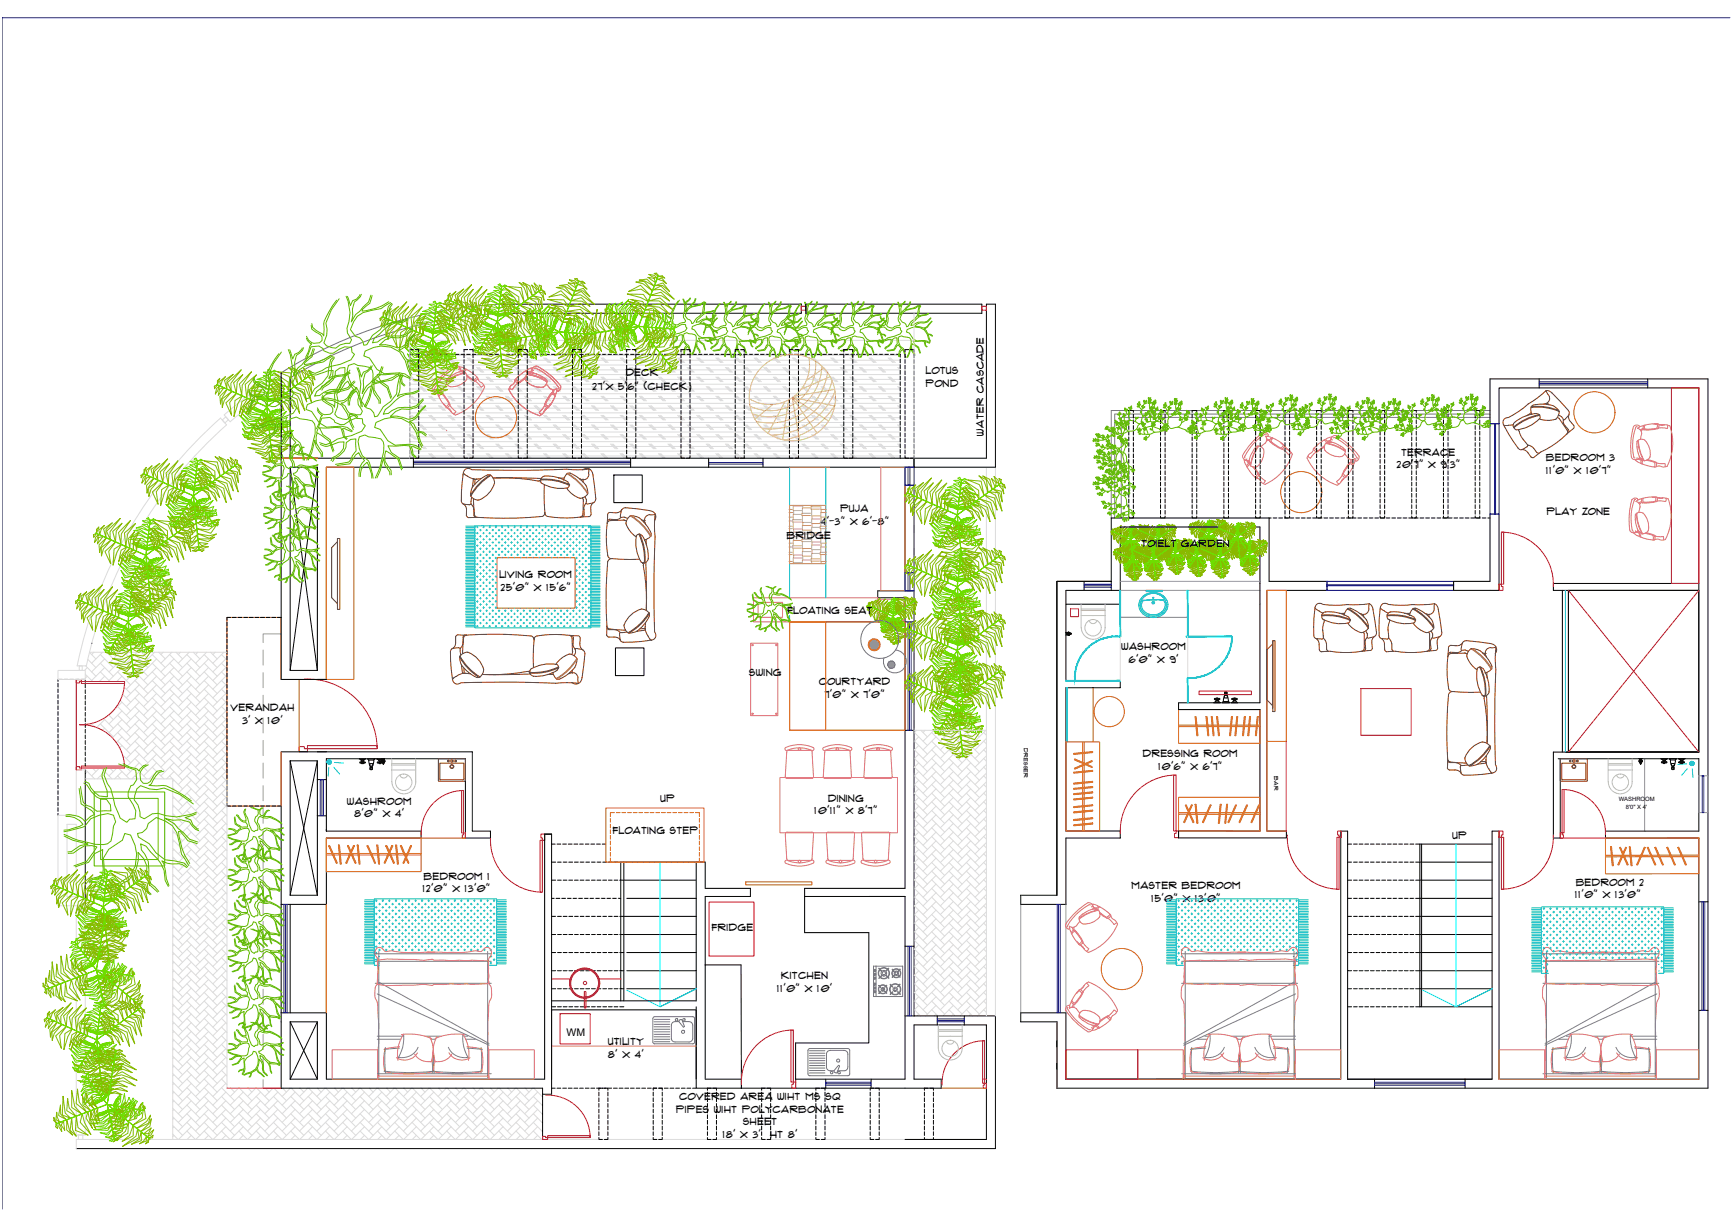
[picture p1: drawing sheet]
<svg xmlns="http://www.w3.org/2000/svg" width="594mm" height="420mm" viewBox="0 0 594 420" stroke-linecap="round" stroke-linejoin="round" font-family="sans-serif">
<defs><g id="words">
<text font-size="3.6" x="194.2" y="355.1">WM</text>
<g font-size="3.4">
<text x="214.5" y="128.8">DECK</text>
<text x="317.4" y="128.3">LOTUS</text>
<text x="203.1" y="133.7">27'X 5'6&quot; (CHECK)</text>
<text x="317.4" y="132.6">POND</text>
<text x="337.2" y="149.3" transform="rotate(-90 337.2 149.3)">WATER CASCADE</text>
<text x="478.8" y="160.5">20'7&quot; X 9'3&quot;</text>
<text x="480.4" y="156.2">TERRACE</text>
<text x="530" y="158">BEDROOM 3</text>
<text x="530" y="162.4">11'0&quot; X 10'7&quot;</text>
<text x="281.2" y="179.8">4'-3&quot; x 6'-8&quot;</text>
<text x="288.1" y="175.4">PUJA</text>
<text x="530.3" y="176.5">PLAY ZONE</text>
<text x="269.7" y="184.8">BRIDGE</text>
<text x="391.3" y="187.3">TOIELT GARDEN</text>
<text x="171.2" y="198.1">LIVING ROOM</text>
<text x="171.7" y="202.4">25'0&quot; X 15'6&quot;</text>
<text x="269.9" y="210.4">FLOATING SEAT</text>
<text x="384.4" y="222.8">WASHROOM</text>
<text x="387" y="227">6'0&quot; X 9'</text>
<text x="256.9" y="231.7">SWING</text>
<text x="280.8" y="234.8">COURTYARD</text>
<text x="282.7" y="239.1">7'0&quot; X 7'0&quot;</text>
<text x="79" y="243.7">VERANDAH</text>
<text x="83.1" y="248">3' x 10'</text>
<text x="391.8" y="259.5">DRESSING ROOM</text>
<text x="397.2" y="263.8">10'6&quot; X 6'7&quot;</text>
<text x="119" y="275.8">WASHROOM</text>
<text x="226.4" y="274.9">UP</text>
<text x="283.9" y="274.8">DINING</text>
<text x="121.5" y="280.1">8'0&quot; X 4'</text>
<text x="279.3" y="279.1">10'11&quot; X 8'7&quot;</text>
<text x="210" y="285.9">FLOATING STEP</text>
<text x="497.9" y="287.5">UP</text>
<text x="144.9" y="305.7">12'0&quot; X 13'0&quot;</text>
<text x="145.3" y="301.4">BEDROOM 1</text>
<text x="387.9" y="304.7">MASTER BEDROOM</text>
<text x="540.3" y="303.5">BEDROOM 2</text>
<text x="394.7" y="309">15'0&quot; X 13'0&quot;</text>
<text x="539.9" y="307.8">11'0&quot; X 13'0&quot;</text>
<text x="244" y="319.2">FRIDGE</text>
<text x="267.8" y="335.7">KITCHEN</text>
<text x="266.4" y="340">11'0&quot; X 10'</text>
<text x="208.5" y="358.1">utility</text>
<text x="208.5" y="362.4">8' X 4'</text>
<text x="232.9" y="377">COVERED AREA WIHT MS SQ</text>
<text x="231.8" y="381.4">PIPES WIHT POLYCARBONATE</text>
<text x="247.8" y="389.9">18' X 3'</text>
<text x="254.7" y="385.6">SHEET</text>
<text x="264" y="389.9">HT 8'</text>
</g>
<g font-size="2">
<text x="554.9" y="274.7">WASHROOM</text>
<text x="557.3" y="277.1">8'0&quot; X 4'</text>
</g>
<g font-size="1.9">
<text x="351" y="256.3" transform="rotate(90 351 256.3)">DRESSER</text>
<text x="436.8" y="266" transform="rotate(90 436.8 266)">BAR</text>
</g>
</g></defs>
<!-- layer: A-FLOOR -->
<path d="M593 6.1h-592.3v408.4" fill="none" stroke="#00f" stroke-width=".34"/>
<!-- layer: DOOR -->
<g fill="none" stroke="#dbdbdb" stroke-width=".34">
<path d="M313.3 116.6h-172.9v40.4M313.3 107.4v49.6M96.4 127.7l-9.4 6.4-10.1 8.1 2 2.3 7.9-6.4 9.6-6.7M69.5 149l6.1-5.7 2 2.3a152.4 152.4 0 0 0-48 82.6h-3.1a155.6 155.6 0 0 1 43-79.2zM76.2 143.9l1.2-1.1 .9 1.1-1.2 1.1zM338.1 160.1v188.1M341.2 160.1v188.1M384 218.2v15.1M407.1 218.2v14.1M19.9 229.8h9.3v3h-9.3zM26.1 232.8h3.1M27.2 228.2h1v1.6h-1z"/>
<path d="M29.2 231.1l2.6 2.5M29.4 228.2l3.5 3.5M29.9 228.8l-.9 1M29.9 231.7l-.7 .8M30.1 226l2.8 2.8M30.7 223.6l2.2 2.2M30.7 223.5h47.1M32.2 223.5l-.8 .8M34.4 233.2l.3 .4M34.4 230.3l3.3 3.3M34.4 227.3l4.4 4.4M34.4 224.3l4.4 4.5"/>
<path d="M35.2 223.5l-3.8 3.8M35.9 225.8l-4.5 4.5M35.9 228.8l-4.5 4.4M35.9 231.7l-1.9 1.9M36.6 223.5l2.2 2.3M38.1 223.5l-.7 .8M40.3 233.2l.4 .4M40.3 230.3l4.5 4.4M40.3 227.3l4.5 4.4M40.3 224.3l4.5 4.5M41.1 223.5l-3.7 3.8M41.8 225.8l-4.4 4.5"/>
<path d="M41.8 228.8l-4.4 4.4M41.8 231.7l-1.8 1.9M42.1 237.9l2.7 2.7M42.5 223.5l2.3 2.3M42.6 235.5l2.2 2.2M44.1 223.5l-.8 .8M46.3 239.2l4.4 4.4M46.3 236.2l4.4 4.4M46.3 233.2l4.4 4.5M46.3 230.3l4.4 4.4M46.3 227.3l4.4 4.4M46.3 224.3l4.4 4.5"/>
<path d="M47 223.5l-3.7 3.8M47.7 225.8l-4.4 4.5M47.7 228.8l-4.4 4.4M47.7 231.7l-4.4 4.5M47.7 234.7l-4.4 4.5M47.7 237.7l-4.4 4.5M48.5 223.5l2.2 2.3M50 223.5l-.8 .8M52.2 239.2l4.5 4.4M52.2 236.2l4.5 4.4M52.2 233.2l4.5 4.5M52.2 230.3l4.5 4.4"/>
<path d="M52.2 227.3l4.5 4.4M52.2 224.3l4.5 4.5M53 223.5l-3.8 3.8M53.7 225.8l-4.5 4.5M53.7 228.8l-4.5 4.4M53.7 231.7l-4.5 4.5M53.7 234.7l-4.5 4.5M53.7 237.7l-4.5 4.5M54.4 223.5l2.3 2.3M56 223.5l-.9 .8M58.2 239.2l4.4 4.4M58.2 236.2l4.4 4.4"/>
<path d="M58.2 233.2l4.4 4.5M58.2 230.3l4.4 4.4M58.2 227.3l4.4 4.4M58.2 224.3l4.4 4.5M58.9 223.5l-3.8 3.8M59.6 225.8l-4.5 4.5M59.6 228.8l-4.5 4.4M59.6 231.7l-4.5 4.5M59.6 234.7l-4.5 4.5M59.6 237.7l-4.5 4.5M60.3 223.5l2.3 2.3M61.9 223.5l-.8 .8"/>
<path d="M64.1 239.2l4.4 4.4M64.1 236.2l4.4 4.4M64.1 233.2l4.4 4.5M64.1 230.3l4.4 4.4M64.1 227.3l4.4 4.4M64.1 224.3l4.4 4.5M64.8 223.5l-3.7 3.8M65.6 225.8l-4.5 4.5M65.6 228.8l-4.5 4.4M65.6 231.7l-4.5 4.5M65.6 234.7l-4.5 4.5M65.6 237.7l-4.5 4.5"/>
<path d="M66.3 223.5l2.2 2.3M67.8 223.5l-.8 .8M70 239.2l4.5 4.4M70 236.2l4.5 4.4M70 233.2l4.5 4.5M70 230.3l4.5 4.4M70 227.3l4.5 4.4M70 224.3l4.5 4.5M70.8 223.5l-3.8 3.8M71.5 225.8l-4.5 4.5M71.5 228.8l-4.5 4.4M71.5 231.7l-4.5 4.5"/>
<path d="M71.5 234.7l-4.5 4.5M71.5 237.7l-4.5 4.5M72.2 223.5l2.3 2.3M73.8 223.5l-.8 .8M75.9 239.2l1.9 1.8M75.9 236.2l1.9 1.9M75.9 233.2l1.9 1.9M75.9 230.3l1.9 1.8M75.9 227.3l1.9 1.8M75.9 224.3l1.9 1.9M76.7 223.5l-3.7 3.8M77.4 225.8l-4.4 4.5"/>
<path d="M77.4 228.8l-4.4 4.4M77.4 231.7l-4.4 4.5M77.4 234.7l-4.4 4.5M77.4 237.7l-4.4 4.5M31.3 248l1.1 1.1M31.6 247.9l-.2 .2M34.4 248.1l4.4 4.4M35.5 246.3l3.3 3.3M35.9 246.6l-2.8 2.7M35.9 249.6l-.7 .7M37.3 245l1.5 1.6M38.8 243.6h.1"/>
<path d="M40.3 254l4.5 4.5M40.3 251.1l4.5 4.4M40.3 248.1l4.5 4.4M40.3 242.2l4.5 4.4M40.3 245.1l4.5 4.5M41.2 240l3.6 3.6M41.8 240.6l-4.4 4.5M41.8 243.6l-4.4 4.5M41.8 246.6l-4.4 4.5M41.8 249.6l-3.3 3.3M41.8 252.5l-1.9 2M41.8 255.5l-.8 .8"/>
<path d="M42 258.7l2.8 2.7M46.3 257l4.4 4.4M46.3 254l4.4 4.5M46.3 248.1l4.4 4.4M46.3 259.9l4.4 4.5M46.3 251.1l4.4 4.4M46.3 245.1l4.4 4.5M46.3 242.2l4.4 4.4M47.7 240.6l-4.4 4.5M47.7 243.6l-4.4 4.5M47.7 246.6l-4.4 4.5M47.7 249.6l-4.4 4.4"/>
<path d="M47.7 252.5l-4.4 4.5M47.7 255.5l-4.4 4.4M47.7 258.5l-4.4 4.4M52.2 259.9l4.5 4.5M52.2 257l4.5 4.4M52.2 254l4.5 4.5M52.2 251.1l4.5 4.4M52.2 248.1l4.5 4.4M52.2 245.1l4.5 4.5M52.2 242.2l4.5 4.4M53.7 240.6l-4.5 4.5M53.7 243.6l-4.5 4.5"/>
<path d="M53.7 246.6l-4.5 4.5M53.7 249.6l-4.5 4.4M53.7 252.5l-4.5 4.5M53.7 255.5l-4.5 4.4M53.7 258.5l-4.5 4.4M58.2 248.1l4.4 4.4M58.2 259.9l4.4 4.5M58.2 257l4.4 4.4M58.2 254l4.4 4.5M58.2 251.1l4.4 4.4M58.2 245.1l4.4 4.5M58.2 242.2l4.4 4.4"/>
<path d="M59.6 240.6l-4.5 4.5M59.6 243.6l-4.5 4.5M59.6 246.6l-4.5 4.5M59.6 249.6l-4.5 4.4M59.6 252.5l-4.5 4.5M59.6 255.5l-4.5 4.4M59.6 258.5l-4.5 4.4M64.1 259.9l4.4 4.5M64.1 254l4.4 4.5M64.1 257l4.4 4.4M64.1 251.1l4.4 4.4M64.1 248.1l4.4 4.4"/>
<path d="M64.1 245.1l4.4 4.5M64.1 242.2l4.4 4.4M65.6 240.6l-4.5 4.5M65.6 243.6l-4.5 4.5M65.6 246.6l-4.5 4.5M65.6 249.6l-4.5 4.4M65.6 252.5l-4.5 4.5M65.6 255.5l-4.5 4.4M65.6 258.5l-4.5 4.4M70 259.9l4.5 4.5M70 257l4.5 4.4M70 254l4.5 4.5"/>
<path d="M70 251.1l4.5 4.4M70 248.1l4.5 4.4M70 245.1l4.5 4.5M70 242.2l4.5 4.4M71.5 255.5l-4.5 4.4M71.5 258.5l-4.5 4.4M71.5 240.6l-4.5 4.5M71.5 243.6l-4.5 4.5M71.5 246.6l-4.5 4.5M71.5 249.6l-4.5 4.4M71.5 252.5l-4.5 4.5M75.9 259.9l1.9 1.9"/>
<path d="M75.9 257l1.9 1.8M75.9 254l1.9 1.8M75.9 251.1l1.9 1.8M75.9 248.1l1.9 1.8M75.9 245.1l1.9 1.8M75.9 242.2l1.9 1.8M77.4 249.6l-4.4 4.4M77.4 252.5l-4.4 4.5M77.4 255.5l-4.4 4.4M77.4 258.5l-4.4 4.4M77.4 240.6l-4.4 4.5M77.4 243.6l-4.4 4.5"/>
<path d="M77.4 246.6l-4.4 4.5M313.3 250.3h24.8M313.5 259.9l4.4 4.5M313.5 257l4.4 4.4M313.5 254l4.4 4.5M313.5 251.1l4.4 4.4M314.2 250.3l-.9 .9M314.9 252.5l-1.6 1.6M314.9 258.5l-1.6 1.6M314.9 255.5l-1.6 1.6M315.7 250.3l2.2 2.2M317.1 250.3l-.7 .8"/>
<path d="M319.4 259.9l4.4 4.5M319.4 257l4.4 4.4M319.4 254l4.4 4.5M319.4 251.1l4.4 4.4M320.2 250.3l-3.8 3.7M320.9 252.5l-4.5 4.5M320.9 255.5l-4.5 4.4M320.9 258.5l-4.5 4.4M321.6 250.3l2.2 2.2M323.1 250.3l-.7 .8M325.3 259.9l4.5 4.5M325.3 257l4.5 4.4"/>
<path d="M325.3 254l4.5 4.5M325.3 251.1l4.5 4.4M326.1 250.3l-3.7 3.7M326.8 252.5l-4.4 4.5M326.8 255.5l-4.4 4.4M326.8 258.5l-4.4 4.4M327.6 250.3l2.2 2.2M329 250.3l-.7 .8M331.3 259.9l4.4 4.5M331.3 257l4.4 4.4M331.3 254l4.4 4.5M331.3 251.1l4.4 4.4"/>
<path d="M332 250.3l-3.7 3.7M332.8 252.5l-4.5 4.5M332.8 255.5l-4.5 4.4M332.8 258.5l-4.5 4.4M333.5 250.3l2.2 2.2M335 250.3l-.8 .8M337.2 259.9l.9 1M337.2 257l.9 .9M337.2 254l.9 .9M337.2 251.1l.9 .9M337.9 250.3l-3.7 3.7M338.1 253.1l-3.9 3.9"/>
<path d="M338.1 256l-3.9 3.9M338.1 259.1l-3.9 3.8M28.2 263.2l-.3 .3M28.7 263.2l3.8 3.7M29.2 263.8h-3.1v15.6h-6.2v31h9.3M29.2 266.7l.3 .2M29.2 266.9h30v123.6M29.9 264.4l-.7 .7M31.7 263.2l1.2 1.2M34.1 263.2l-2.7 2.7M34.4 265.9l1 1M34.7 263.2l3.7 3.7"/>
<path d="M35.9 264.4l-2.6 2.5M37.6 263.2l1.2 1.2M40.1 263.2l-2.7 2.7M40.3 265.9l1.1 1M40.6 263.2l3.8 3.7M41.8 264.4l-2.5 2.5M42.7 262.3l2.1 2.1M46.3 262.9l4 4M46.3 265.9l1 1M47.7 261.4l-4.4 4.5M47.7 264.4l-2.5 2.5M52.2 262.9l4 4"/>
<path d="M52.2 265.9l1 1M53.7 261.4l-4.5 4.5M53.7 264.4l-2.5 2.5M58.2 265.9l4.4 4.5M58.2 262.9l4.4 4.5M59.2 278.8l3.4 3.4M59.2 275.9l3.4 3.3M59.2 272.9l3.4 3.4M59.2 269.9l3.4 3.4M59.6 267.4l-.4 .4M59.6 270.4l-.4 .4M59.6 273.3l-.4 .4"/>
<path d="M59.6 276.3l-.4 .4M59.6 279.2l-.4 .5M59.6 261.4l-4.5 4.5M59.6 264.4l-2.5 2.5M64.1 277.8l4.4 4.4M64.1 274.8l4.4 4.4M64.1 271.8l4.4 4.5M64.1 268.9l4.4 4.4M64.1 265.9l4.4 4.5M64.1 262.9l4.4 4.5M65.6 264.4l-4.5 4.5M65.6 267.4l-4.5 4.4"/>
<path d="M65.6 270.4l-4.5 4.4M65.6 273.3l-4.5 4.5M65.6 276.3l-4.5 4.4M65.6 279.2l-4.5 4.5M65.6 261.4l-4.5 4.5M70 277.8l4.5 4.4M70 274.8l4.5 4.4M70 271.8l4.5 4.5M70 268.9l4.5 4.4M70 265.9l4.5 4.5M70 262.9l4.5 4.5M71.5 264.4l-4.5 4.5"/>
<path d="M71.5 267.4l-4.5 4.4M71.5 270.4l-4.5 4.4M71.5 273.3l-4.5 4.5M71.5 276.3l-4.5 4.4M71.5 279.2l-4.5 4.5M71.5 261.4l-4.5 4.5M75.9 277.8l1.9 1.8M75.9 274.8l1.9 1.8M75.9 271.8l1.9 1.9M75.9 268.9l1.9 1.8M75.9 265.9l1.9 1.8M75.9 262.9l1.9 1.9"/>
<path d="M77.4 264.4l-4.4 4.5M77.4 267.4l-4.4 4.4M77.4 270.4l-4.4 4.4M77.4 273.3l-4.4 4.5M77.4 276.3l-4.4 4.4M77.4 279.2l-4.4 4.5M77.4 261.4l-4.4 4.5M77.8 266.9v106M313.5 277.8l4.4 4.4M313.5 274.8l4.4 4.4M313.5 271.8l4.4 4.5M313.5 268.9l4.4 4.4"/>
<path d="M313.5 265.9l4.4 4.5M313.5 262.9l4.4 4.5M314.9 261.4l-1.6 1.6M314.9 264.4l-1.6 1.6M314.9 267.4l-1.6 1.6M314.9 270.4l-1.6 1.6M314.9 273.3l-1.6 1.6M314.9 276.3l-1.6 1.6M314.9 279.2l-1.6 1.7M319.4 277.8l4.4 4.4M319.4 274.8l4.4 4.4M319.4 271.8l4.4 4.5"/>
<path d="M319.4 268.9l4.4 4.4M319.4 265.9l4.4 4.5M319.4 262.9l4.4 4.5M320.9 261.4l-4.5 4.5M320.9 264.4l-4.5 4.5M320.9 267.4l-4.5 4.4M320.9 270.4l-4.5 4.4M320.9 273.3l-4.5 4.5M320.9 276.3l-4.5 4.4M320.9 279.2l-4.5 4.5M325.3 277.8l4.5 4.4M325.3 274.8l4.5 4.4"/>
<path d="M325.3 271.8l4.5 4.5M325.3 268.9l4.5 4.4M325.3 265.9l4.5 4.5M325.3 262.9l4.5 4.5M326.8 261.4l-4.4 4.5M326.8 264.4l-4.4 4.5M326.8 267.4l-4.4 4.4M326.8 270.4l-4.4 4.4M326.8 273.3l-4.4 4.5M326.8 276.3l-4.4 4.4M326.8 279.2l-4.4 4.5M331.3 277.8l4.4 4.4"/>
<path d="M331.3 274.8l4.4 4.4M331.3 271.8l4.4 4.5M331.3 268.9l4.4 4.4M331.3 265.9l4.4 4.5M331.3 262.9l4.4 4.5M332.8 261.4l-4.5 4.5M332.8 264.4l-4.5 4.5M332.8 267.4l-4.5 4.4M332.8 270.4l-4.5 4.4M332.8 273.3l-4.5 4.5M332.8 276.3l-4.5 4.4M332.8 279.2l-4.5 4.5"/>
<path d="M337.2 277.8l.9 .9M337.2 274.8l.9 .9M337.2 271.8l.9 1M337.2 268.9l.9 .9M337.2 265.9l.9 .9M337.2 262.9l.9 .9M338.1 262l-3.9 3.9M338.1 265l-3.9 3.9M338.1 267.9l-3.9 3.9M338.1 270.9l-3.9 3.9M338.1 273.9l-3.9 3.9M338.1 276.8l-3.9 3.9"/>
<path d="M338.1 279.8l-3.9 3.9M23 282.5h3.1v24.8h-3.1zM59.2 299.6l3.4 3.4M59.2 296.6l3.4 3.4M59.2 293.7l3.4 3.4M59.2 290.7l3.4 3.4M59.2 287.7l3.4 3.4M59.2 284.7l3.4 3.5M59.2 281.8l3.4 3.4M59.6 282.2l-.4 .5M59.6 285.2l-.4 .4M59.6 288.2l-.4 .4"/>
<path d="M59.6 291.1l-.4 .5M59.6 294.1l-.4 .4M59.6 297.1l-.4 .4M64.1 298.5l4.4 4.5M64.1 295.6l4.4 4.4M64.1 292.6l4.4 4.5M64.1 289.7l4.4 4.4M64.1 286.7l4.4 4.4M64.1 283.7l4.4 4.5M64.1 280.7l4.4 4.5M65.6 282.2l-4.5 4.5M65.6 285.2l-4.5 4.5"/>
<path d="M65.6 288.2l-4.5 4.4M65.6 291.1l-4.5 4.5M65.6 294.1l-4.5 4.4M65.6 297.1l-4.5 4.4M70 298.5l4.5 4.5M70 295.6l4.5 4.4M70 292.6l4.5 4.5M70 289.7l4.5 4.4M70 286.7l4.5 4.4M70 283.7l4.5 4.5M70 280.7l4.5 4.5M71.5 282.2l-4.5 4.5"/>
<path d="M71.5 285.2l-4.5 4.5M71.5 288.2l-4.5 4.4M71.5 291.1l-4.5 4.5M71.5 294.1l-4.5 4.4M71.5 297.1l-4.5 4.4M75.9 298.5l1.9 1.9M75.9 295.6l1.9 1.8M75.9 292.6l1.9 1.8M75.9 289.7l1.9 1.8M75.9 286.7l1.9 1.8M75.9 283.7l1.9 1.9M75.9 280.7l1.9 1.9"/>
<path d="M77.4 282.2l-4.4 4.5M77.4 285.2l-4.4 4.5M77.4 288.2l-4.4 4.4M77.4 291.1l-4.4 4.5M77.4 294.1l-4.4 4.4M77.4 297.1l-4.4 4.4M313.5 298.5l4.4 4.5M313.5 295.6l4.4 4.4M313.5 292.6l4.4 4.5M313.5 289.7l4.4 4.4M313.5 286.7l4.4 4.4M313.5 283.7l4.4 4.5"/>
<path d="M313.5 280.7l4.4 4.5M314.9 282.2l-1.6 1.6M314.9 285.2l-1.6 1.6M314.9 288.2l-1.6 1.6M314.9 291.1l-1.6 1.6M314.9 294.1l-1.6 1.6M314.9 297.1l-1.6 1.6M319.4 298.5l4.4 4.5M319.4 295.6l4.4 4.4M319.4 292.6l4.4 4.5M319.4 289.7l4.4 4.4M319.4 286.7l4.4 4.4"/>
<path d="M319.4 283.7l4.4 4.5M319.4 280.7l4.4 4.5M320.9 282.2l-4.5 4.5M320.9 285.2l-4.5 4.5M320.9 288.2l-4.5 4.4M320.9 291.1l-4.5 4.5M320.9 294.1l-4.5 4.4M320.9 297.1l-4.5 4.4M325.3 298.5l4.5 4.5M325.3 295.6l4.5 4.4M325.3 292.6l4.5 4.5M325.3 289.7l4.5 4.4"/>
<path d="M325.3 286.7l4.5 4.4M325.3 283.7l4.5 4.5M325.3 280.7l4.5 4.5M326.8 282.2l-4.4 4.5M326.8 285.2l-4.4 4.5M326.8 288.2l-4.4 4.4M326.8 291.1l-4.4 4.5M326.8 294.1l-4.4 4.4M326.8 297.1l-4.4 4.4M331.3 298.5l4.4 4.5M331.3 295.6l4.4 4.4M331.3 292.6l4.4 4.5"/>
<path d="M331.3 289.7l4.4 4.4M331.3 286.7l4.4 4.4M331.3 283.7l4.4 4.5M331.3 280.7l4.4 4.5M332.8 282.2l-4.5 4.5M332.8 285.2l-4.5 4.5M332.8 288.2l-4.5 4.4M332.8 291.1l-4.5 4.5M332.8 294.1l-4.5 4.4M332.8 297.1l-4.5 4.4M337.2 298.5l.9 1M337.2 295.6l.9 .9"/>
<path d="M337.2 292.6l.9 1M337.2 289.7l.9 .9M337.2 286.7l.9 .9M337.2 283.7l.9 .9M337.2 280.7l.9 1M338.1 282.8l-3.9 3.9M338.1 285.8l-3.9 3.9M338.1 288.7l-3.9 3.9M338.1 291.7l-3.9 3.9M338.1 294.7l-3.9 3.8M338.1 297.6l-3.9 3.9M26.1 311.9h3.1v77.1h-3.1z"/>
<path d="M26.9 310.4h1.5v1.5h-1.5zM59.2 317.4l3.4 3.4M59.2 314.5l3.4 3.4M59.2 311.5l3.4 3.4M59.2 308.5l3.4 3.4M59.2 305.5l3.4 3.5M59.2 302.6l3.4 3.4M59.6 300l-.4 .5M59.6 303l-.4 .4M59.6 306l-.4 .4M59.6 309l-.4 .4M59.6 311.9l-.4 .4"/>
<path d="M59.6 314.9l-.4 .4M59.6 317.9l-.4 .4M64.1 319.3l4.4 4.5M64.1 316.4l4.4 4.4M64.1 313.4l4.4 4.5M64.1 310.4l4.4 4.5M64.1 307.5l4.4 4.4M64.1 304.5l4.4 4.5M64.1 301.5l4.4 4.5M65.6 300l-4.5 4.5M65.6 303l-4.5 4.5M65.6 306l-4.5 4.4"/>
<path d="M65.6 309l-4.5 4.4M65.6 311.9l-4.5 4.5M65.6 314.9l-4.5 4.4M65.6 317.9l-4.5 4.4M70 319.3l4.5 4.5M70 316.4l4.5 4.4M70 313.4l4.5 4.5M70 310.4l4.5 4.5M70 307.5l4.5 4.4M70 304.5l4.5 4.5M70 301.5l4.5 4.5M71.5 300l-4.5 4.5"/>
<path d="M71.5 303l-4.5 4.5M71.5 306l-4.5 4.4M71.5 309l-4.5 4.4M71.5 311.9l-4.5 4.5M71.5 314.9l-4.5 4.4M71.5 317.9l-4.5 4.4M75.9 319.3l1.9 1.9M75.9 316.4l1.9 1.8M75.9 313.4l1.9 1.8M75.9 310.4l1.9 1.9M75.9 307.5l1.9 1.8M75.9 304.5l1.9 1.8"/>
<path d="M75.9 301.5l1.9 1.9M77.4 300l-4.4 4.5M77.4 303l-4.4 4.5M77.4 306l-4.4 4.4M77.4 309l-4.4 4.4M77.4 311.9l-4.4 4.5M77.4 314.9l-4.4 4.4M77.4 317.9l-4.4 4.4M313.5 319.3l4.4 4.5M313.5 316.4l4.4 4.4M313.5 313.4l4.4 4.5M313.5 310.4l4.4 4.5"/>
<path d="M313.5 307.5l4.4 4.4M313.5 304.5l4.4 4.5M313.5 301.5l4.4 4.5M314.9 300l-1.6 1.6M314.9 303l-1.6 1.6M314.9 306l-1.6 1.6M314.9 309l-1.6 1.5M314.9 311.9l-1.6 1.6M314.9 314.9l-1.6 1.6M314.9 317.9l-1.6 1.6M319.4 319.3l4.4 4.5M319.4 316.4l4.4 4.4"/>
<path d="M319.4 313.4l4.4 4.5M319.4 310.4l4.4 4.5M319.4 307.5l4.4 4.4M319.4 304.5l4.4 4.5M319.4 301.5l4.4 4.5M320.9 300l-4.5 4.5M320.9 303l-4.5 4.5M320.9 306l-4.5 4.4M320.9 309l-4.5 4.4M320.9 311.9l-4.5 4.5M320.9 314.9l-4.5 4.4M320.9 317.9l-4.5 4.4"/>
<path d="M325.3 319.3l4.5 4.5M325.3 316.4l4.5 4.4M325.3 313.4l4.5 4.5M325.3 310.4l4.5 4.5M325.3 307.5l4.5 4.4M325.3 304.5l4.5 4.5M325.3 301.5l4.5 4.5M326.8 300l-4.4 4.5M326.8 303l-4.4 4.5M326.8 306l-4.4 4.4M326.8 309l-4.4 4.4M326.8 311.9l-4.4 4.5"/>
<path d="M326.8 314.9l-4.4 4.4M326.8 317.9l-4.4 4.4M331.3 319.3l4.4 4.5M331.3 316.4l4.4 4.4M331.3 313.4l4.4 4.5M331.3 310.4l4.4 4.5M331.3 307.5l4.4 4.4M331.3 304.5l4.4 4.5M331.3 301.5l4.4 4.5M332.8 300l-4.5 4.5M332.8 303l-4.5 4.5M332.8 306l-4.5 4.4"/>
<path d="M332.8 309l-4.5 4.4M332.8 311.9l-4.5 4.5M332.8 314.9l-4.5 4.4M332.8 317.9l-4.5 4.4M337.2 319.3l.9 1M337.2 316.4l.9 .9M337.2 313.4l.9 .9M337.2 310.4l.9 .9M337.2 307.5l.9 .9M337.2 304.5l.9 .9M337.2 301.5l.9 .9M338.1 300.6l-3.9 3.9"/>
<path d="M338.1 303.6l-3.9 3.9M338.1 306.5l-3.9 3.9M338.1 309.5l-3.9 3.9M338.1 312.5l-3.9 3.9M338.1 315.4l-3.9 3.9M338.1 318.4l-3.9 3.9M59.2 338.2l3.4 3.4M59.2 335.3l3.4 3.3M59.2 332.2l3.4 3.5M59.2 329.3l3.4 3.4M59.2 326.3l3.4 3.4M59.2 323.4l3.4 3.3"/>
<path d="M59.2 320.4l3.4 3.4M59.6 320.8l-.4 .4M59.6 323.8l-.4 .4M59.6 326.7l-.4 .5M59.6 329.7l-.4 .5M59.6 332.7l-.4 .4M59.6 335.7l-.4 .4M59.6 338.6l-.4 .5M64.1 337.2l4.4 4.4M64.1 334.2l4.4 4.4M64.1 331.2l4.4 4.5M64.1 328.2l4.4 4.5"/>
<path d="M64.1 325.3l4.4 4.4M64.1 322.3l4.4 4.4M65.6 320.8l-4.5 4.5M65.6 323.8l-4.5 4.4M65.6 326.7l-4.5 4.5M65.6 329.7l-4.5 4.5M65.6 332.7l-4.5 4.5M65.6 335.7l-4.5 4.4M65.6 338.6l-4.5 4.5M70 337.2l4.5 4.4M70 334.2l4.5 4.4M70 331.2l4.5 4.5"/>
<path d="M70 328.2l4.5 4.5M70 325.3l4.5 4.4M70 322.3l4.5 4.4M71.5 320.8l-4.5 4.5M71.5 323.8l-4.5 4.4M71.5 326.7l-4.5 4.5M71.5 329.7l-4.5 4.5M71.5 332.7l-4.5 4.5M71.5 335.7l-4.5 4.4M71.5 338.6l-4.5 4.5M75.9 337.2l1.9 1.8M75.9 334.2l1.9 1.8"/>
<path d="M75.9 331.2l1.9 1.9M75.9 328.2l1.9 1.9M75.9 325.3l1.9 1.8M75.9 322.3l1.9 1.9M77.4 320.8l-4.4 4.5M77.4 323.8l-4.4 4.4M77.4 326.7l-4.4 4.5M77.4 329.7l-4.4 4.5M77.4 332.7l-4.4 4.5M77.4 335.7l-4.4 4.4M77.4 338.6l-4.4 4.5M313.5 337.2l4.4 4.4"/>
<path d="M313.5 334.2l4.4 4.4M313.5 331.2l4.4 4.5M313.5 328.2l4.4 4.5M313.5 325.3l4.4 4.4M313.5 322.3l4.4 4.4M314.9 320.8l-1.6 1.6M314.9 323.8l-1.6 1.6M314.9 326.7l-1.6 1.7M314.9 329.7l-1.6 1.6M314.9 332.7l-1.6 1.6M314.9 335.7l-1.6 1.6M314.9 338.6l-1.6 1.6"/>
<path d="M319.4 337.2l4.4 4.4M319.4 334.2l4.4 4.4M319.4 331.2l4.4 4.5M319.4 328.2l4.4 4.5M319.4 325.3l4.4 4.4M319.4 322.3l4.4 4.4M320.9 320.8l-4.5 4.5M320.9 323.8l-4.5 4.4M320.9 326.7l-4.5 4.5M320.9 329.7l-4.5 4.5M320.9 332.7l-4.5 4.5M320.9 335.7l-4.5 4.4"/>
<path d="M320.9 338.6l-4.5 4.5M325.3 337.2l4.5 4.4M325.3 334.2l4.5 4.4M325.3 331.2l4.5 4.5M325.3 328.2l4.5 4.5M325.3 325.3l4.5 4.4M325.3 322.3l4.5 4.4M326.8 320.8l-4.4 4.5M326.8 323.8l-4.4 4.4M326.8 326.7l-4.4 4.5M326.8 329.7l-4.4 4.5M326.8 332.7l-4.4 4.5"/>
<path d="M326.8 335.7l-4.4 4.4M326.8 338.6l-4.4 4.5M331.3 337.2l4.4 4.4M331.3 334.2l4.4 4.4M331.3 331.2l4.4 4.5M331.3 328.2l4.4 4.5M331.3 325.3l4.4 4.4M331.3 322.3l4.4 4.4M332.8 320.8l-4.5 4.5M332.8 323.8l-4.5 4.4M332.8 326.7l-4.5 4.5M332.8 329.7l-4.5 4.5"/>
<path d="M332.8 332.7l-4.5 4.5M332.8 335.7l-4.5 4.4M332.8 338.6l-4.5 4.5M337.2 337.2l.9 .9M337.2 334.2l.9 .9M337.2 331.2l.9 .9M337.2 328.2l.9 1M337.2 325.3l.9 .9M337.2 322.3l.9 .9M338.1 321.4l-3.9 3.9M338.1 324.3l-3.9 3.9M338.1 327.3l-3.9 3.9"/>
<path d="M338.1 330.3l-3.9 3.9M338.1 333.3l-3.9 3.9M338.1 336.2l-3.9 3.9M338.1 339.2l-3.9 3.9M59.2 359l3.4 3.4M59.2 356l3.4 3.4M59.2 353l3.4 3.5M59.2 350.1l3.4 3.4M59.2 347.1l3.4 3.4M59.2 344.1l3.4 3.4M59.2 341.2l3.4 3.4M59.6 341.6l-.4 .4"/>
<path d="M59.6 344.6l-.4 .4M59.6 347.5l-.4 .5M59.6 350.5l-.4 .5M59.6 353.5l-.4 .4M59.6 356.5l-.4 .4M59.6 359.4l-.4 .4M64.1 357.9l4.4 4.5M64.1 355l4.4 4.4M64.1 352l4.4 4.5M64.1 349l4.4 4.5M64.1 346l4.4 4.5M64.1 343.1l4.4 4.4"/>
<path d="M64.1 340.1l4.4 4.5M65.6 341.6l-4.5 4.4M65.6 344.6l-4.5 4.4M65.6 347.5l-4.5 4.5M65.6 350.5l-4.5 4.5M65.6 353.5l-4.5 4.4M65.6 356.5l-4.5 4.4M65.6 359.4l-4.5 4.5M70 357.9l4.5 4.5M70 355l4.5 4.4M70 352l4.5 4.5M70 349l4.5 4.5"/>
<path d="M70 346l4.5 4.5M70 343.1l4.5 4.4M70 340.1l4.5 4.5M71.5 341.6l-4.5 4.4M71.5 344.6l-4.5 4.4M71.5 347.5l-4.5 4.5M71.5 350.5l-4.5 4.5M71.5 353.5l-4.5 4.4M71.5 356.5l-4.5 4.4M71.5 359.4l-4.5 4.5M75.9 357.9l1.9 1.9M75.9 355l1.9 1.8"/>
<path d="M75.9 352l1.9 1.8M75.9 349l1.9 1.9M75.9 346l1.9 1.9M75.9 343.1l1.9 1.8M75.9 340.1l1.9 1.8M77.4 341.6l-4.4 4.4M77.4 344.6l-4.4 4.4M77.4 347.5l-4.4 4.5M77.4 350.5l-4.4 4.5M77.4 353.5l-4.4 4.4M77.4 356.5l-4.4 4.4M77.4 359.4l-4.4 4.5"/>
<path d="M313.5 346l2 2.2M313.5 343.1l4.4 4.4M313.5 340.1l4.4 4.5M314.9 341.6l-1.6 1.6M314.9 344.6l-1.6 1.6M314.9 347.5l-.5 .7M319.4 346l2.1 2.2M319.4 343.1l4.4 4.4M319.4 340.1l4.4 4.5M320.9 341.6l-4.5 4.4M320.9 344.6l-3.6 3.6M320.9 347.5l-.6 .7"/>
<path d="M325.3 346l2.1 2.2M325.3 343.1l4.5 4.4M325.3 340.1l4.5 4.5M326.8 341.6l-4.4 4.4M326.8 344.6l-3.6 3.6M326.8 347.5l-.6 .7M331.3 346l2.1 2.2M331.3 343.1l4.4 4.4M331.3 340.1l4.4 4.5M332.8 341.6l-4.5 4.4M332.8 344.6l-3.6 3.6M332.8 347.5l-.7 .7"/>
<path d="M337.2 346l.9 1M337.2 343.1l.9 .9M337.2 340.1l.9 1M338.1 342.2l-3.9 3.8M338.1 345.1l-3 3.1M338.1 348.1v.1M59.2 379.8l3.4 3.4M59.2 376.8l3.4 3.4M59.2 373.8l3.4 3.4M59.2 370.9l3.4 3.4M59.2 367.9l3.4 3.4M59.2 364.9l3.4 3.4"/>
<path d="M59.2 362l3.4 3.4M59.6 362.4l-.4 .4M59.6 365.4l-.4 .4M59.6 368.3l-.4 .4M59.6 371.3l-.4 .4M59.6 374.3l-.4 .4M59.6 377.2l-.4 .5M64.1 378.7l4.4 4.5M64.1 375.8l4.4 4.4M64.1 372.8l4.4 4.4M64.1 369.8l4.4 4.5M64.1 366.8l4.4 4.5"/>
<path d="M64.1 363.9l4.4 4.4M64.1 360.9l4.4 4.5M65.6 362.4l-4.5 4.4M65.6 365.4l-4.5 4.4M65.6 368.3l-4.5 4.5M65.6 371.3l-4.5 4.5M65.6 374.3l-4.5 4.4M65.6 377.2l-4.5 4.5M70 378.7l4.5 4.5M70 375.8l4.5 4.4M70 372.8l4.5 4.4M70 369.8l4.5 4.5"/>
<path d="M70 366.8l4.5 4.5M70 363.9l4.5 4.4M70 360.9l4.5 4.5M71.5 362.4l-4.5 4.4M71.5 365.4l-4.5 4.4M71.5 368.3l-4.5 4.5M71.5 371.3l-4.5 4.5M71.5 374.3l-4.5 4.4M71.5 377.2l-4.5 4.5M75.9 378.7l4.5 4.5M75.9 375.8l4.5 4.4M75.9 372.8l4.5 4.4"/>
<path d="M75.9 369.8l1.9 1.9M75.9 366.8l1.9 1.9M75.9 363.9l1.9 1.8M75.9 360.9l1.9 1.8M77.4 362.4l-4.4 4.4M77.4 365.4l-4.4 4.4M77.4 368.3l-4.4 4.5M77.4 371.3l-4.4 4.5M77.4 374.3l-4.4 4.4M77.4 377.2l-4.4 4.5M79.1 372.9l1.3 1.4M81.7 372.9l-2.8 2.9"/>
<path d="M81.9 378.7l4.4 4.5M81.9 375.8l4.4 4.4M82.1 372.9l4.2 4.3M83.4 374.3l-4.5 4.4M83.4 377.2l-4.5 4.5M85 372.9l1.3 1.4M87.7 372.9l-2.8 2.9M87.8 378.7l4.5 4.5M87.8 375.8l4.5 4.4M88 372.9l4.3 4.3M89.3 374.3l-4.4 4.4M89.3 377.2l-4.4 4.5"/>
<path d="M91 372.9l1.3 1.4M93.6 372.9l-2.8 2.9M93.8 378.7l4.4 4.5M93.8 375.8l4.4 4.4M93.9 372.9l4.3 4.3M95.2 374.3l-4.4 4.4M95.2 377.2l-4.4 4.5M96.9 372.9l1.3 1.4M99.5 372.9l-2.8 2.9M99.7 378.7l4.5 4.5M99.7 375.8l4.5 4.4M99.9 372.9l4.3 4.3"/>
<path d="M101.2 374.3l-4.5 4.4M101.2 377.2l-4.5 4.5M102.9 372.9l1.3 1.4M105.5 372.9l-2.8 2.9M105.6 378.7l4.5 4.5M105.6 375.8l4.5 4.4M105.8 372.9l4.3 4.3M107.1 374.3l-4.4 4.4M107.1 377.2l-4.4 4.5M108.8 372.9l1.3 1.4M111.4 372.9l-2.8 2.9M111.6 378.7l4.4 4.5"/>
<path d="M111.6 375.8l4.4 4.4M111.7 372.9l4.3 4.3M113.1 374.3l-4.5 4.4M113.1 377.2l-4.5 4.5M114.7 372.9l1.3 1.4M117.3 372.9l-2.8 2.9M117.5 378.7l4.4 4.5M117.5 375.8l4.4 4.4M117.7 372.9l4.2 4.3M119 374.3l-4.5 4.4M119 377.2l-4.5 4.5M120.6 372.9l1.3 1.4"/>
<path d="M123.3 372.9l-2.8 2.9M123.4 378.7l4.5 4.5M123.4 375.8l4.5 4.4M123.6 372.9l4.3 4.3M125 374.3l-4.5 4.4M125 377.2l-4.5 4.5M126.6 372.9l1.3 1.4M129.2 372.9l-2.8 2.9M129.4 378.7l4.4 4.5M129.4 375.8l4.4 4.4M129.6 372.9l4.2 4.3M130.9 374.3l-4.5 4.4"/>
<path d="M130.9 377.2l-4.5 4.5M132.5 372.9l1.3 1.4M135.2 372.9l-2.8 2.9M135.3 378.7l4.5 4.5M135.3 375.8l4.5 4.4M135.5 372.9l4.3 4.3M136.8 374.3l-4.4 4.4M136.8 377.2l-4.4 4.5M138.5 372.9l1.3 1.4M141.1 372.9l-2.8 2.9M141.3 378.7l4.4 4.5M141.3 375.8l4.4 4.4"/>
<path d="M141.4 372.9l4.3 4.3M142.7 374.3l-4.4 4.4M142.7 377.2l-4.4 4.5M144.4 372.9l1.3 1.4M147.1 372.9l-2.9 2.9M147.2 378.7l4.5 4.5M147.2 375.8l4.5 4.4M147.3 372.9l4.4 4.3M148.7 374.3l-4.5 4.4M148.7 377.2l-4.5 4.5M150.4 372.9l1.3 1.4M153 372.9l-2.8 2.9"/>
<path d="M153.1 378.7l4.5 4.5M153.1 375.8l4.5 4.4M153.3 372.9l4.3 4.3M154.6 374.3l-4.4 4.4M154.6 377.2l-4.4 4.5M156.3 372.9l1.3 1.4M158.9 372.9l-2.8 2.9M159.1 378.7l4.4 4.5M159.1 375.8l4.4 4.4M159.2 372.9l4.3 4.3M160.6 374.3l-4.5 4.4M160.6 377.2l-4.5 4.5"/>
<path d="M162.2 372.9l1.3 1.4M164.8 372.9l-2.8 2.9M165 378.7l4.5 4.5M165 375.8l4.5 4.4M165.2 372.9l4.3 4.3M166.5 374.3l-4.5 4.4M166.5 377.2l-4.5 4.5M168.1 372.9l1.4 1.4M170.8 372.9l-2.8 2.9M171 378.7l4.4 4.5M171 375.8l4.4 4.4M171.1 372.9l4.3 4.3"/>
<path d="M172.5 374.3l-4.5 4.4M172.5 377.2l-4.5 4.5M174.1 372.9l1.3 1.4M176.7 372.9l-2.8 2.9M176.9 378.7l4.4 4.5M176.9 375.8l4.4 4.4M177.1 372.9l4.2 4.3M178.4 374.3l-4.5 4.4M178.4 377.2l-4.5 4.5M180 372.9l1.3 1.4M182.7 372.9l-2.8 2.9M182.8 378.7l3.2 3.2"/>
<path d="M182.8 375.8l3.2 3.1M183 372.9l3 3M184.3 374.3l-4.4 4.4M184.3 377.2l-4.4 4.5M186 372.9v.1M186 375.6l-.2 .2M186 378.5l-.2 .2M26.9 389h1.5v1.5h-1.5zM59.2 388.7l1.8 1.8M59.2 385.7l3.4 3.4M59.2 382.7l3.4 3.4M59.6 380.2l-.4 .4"/>
<path d="M59.6 383.2l-.4 .4M59.6 386.1l-.4 .5M59.6 389.1l-.4 .4M64.1 387.6l2.9 2.9M64.1 384.7l4.4 4.4M64.1 381.7l4.4 4.4M65.6 380.2l-4.5 4.5M65.6 383.2l-4.5 4.4M65.6 386.1l-4.4 4.4M65.6 389.1l-1.4 1.4M70 387.6l2.9 2.9M70 384.7l4.5 4.4"/>
<path d="M70 381.7l4.5 4.4M71.5 380.2l-4.5 4.5M71.5 383.2l-4.5 4.4M71.5 386.1l-4.4 4.4M71.5 389.1l-1.4 1.4M75.9 387.6l3 2.9M75.9 384.7l4.5 4.4M75.9 381.7l4.5 4.4M77.4 380.2l-4.4 4.5M77.4 383.2l-4.4 4.4M77.4 386.1l-4.3 4.4M77.4 389.1l-1.4 1.4"/>
<path d="M81.9 387.6l2.9 2.9M81.9 384.7l4.4 4.4M81.9 381.7l4.4 4.4M83.4 380.2l-4.5 4.5M83.4 383.2l-4.5 4.4M83.4 386.1l-4.4 4.4M83.4 389.1l-1.4 1.4M87.8 387.6l2.9 2.9M87.8 384.7l4.5 4.4M87.8 381.7l4.5 4.4M89.3 380.2l-4.4 4.5M89.3 383.2l-4.4 4.4"/>
<path d="M89.3 386.1l-4.4 4.4M89.3 389.1l-1.4 1.4M93.8 387.6l2.8 2.9M93.8 384.7l4.4 4.4M93.8 381.7l4.4 4.4M95.2 380.2l-4.4 4.5M95.2 383.2l-4.4 4.4M95.2 386.1l-4.3 4.4M95.2 389.1l-1.4 1.4M99.7 387.6l2.9 2.9M99.7 384.7l4.5 4.4M99.7 381.7l4.5 4.4"/>
<path d="M101.2 380.2l-4.5 4.5M101.2 383.2l-4.5 4.4M101.2 386.1l-4.4 4.4M101.2 389.1l-1.4 1.4M105.6 387.6l2.9 2.9M105.6 384.7l4.5 4.4M105.6 381.7l4.5 4.4M107.1 380.2l-4.4 4.5M107.1 383.2l-4.4 4.4M107.1 386.1l-4.3 4.4M107.1 389.1l-1.4 1.4M111.6 387.6l2.9 2.9"/>
<path d="M111.6 384.7l4.4 4.4M111.6 381.7l4.4 4.4M113.1 380.2l-4.5 4.5M113.1 383.2l-4.5 4.4M113.1 386.1l-4.4 4.4M113.1 389.1l-1.4 1.4M117.5 387.6l2.9 2.9M117.5 384.7l4.4 4.4M117.5 381.7l4.4 4.4M119 380.2l-4.5 4.5M119 383.2l-4.5 4.4M119 386.1l-4.4 4.4"/>
<path d="M119 389.1l-1.4 1.4M123.4 387.6l3 2.9M123.4 384.7l4.5 4.4M123.4 381.7l4.5 4.4M125 380.2l-4.5 4.5M125 383.2l-4.5 4.4M125 386.1l-4.4 4.4M125 389.1l-1.5 1.4M129.4 387.6l2.9 2.9M129.4 384.7l4.4 4.4M129.4 381.7l4.4 4.4M130.9 380.2l-4.5 4.5"/>
<path d="M130.9 383.2l-4.5 4.4M130.9 386.1l-4.4 4.4M130.9 389.1l-1.4 1.4M135.3 387.6l2.9 2.9M135.3 384.7l4.5 4.4M135.3 381.7l4.5 4.4M136.8 380.2l-4.4 4.5M136.8 383.2l-4.4 4.4M136.8 386.1l-4.4 4.4M136.8 389.1l-1.4 1.4M141.3 387.6l2.8 2.9M141.3 384.7l4.4 4.4"/>
<path d="M141.3 381.7l4.4 4.4M142.7 380.2l-4.4 4.5M142.7 383.2l-4.4 4.4M142.7 386.1l-4.3 4.4M142.7 389.1l-1.4 1.4M147.2 387.6l2.9 2.9M147.2 384.7l4.5 4.4M147.2 381.7l4.5 4.4M148.7 380.2l-4.5 4.5M148.7 383.2l-4.5 4.4M148.7 386.1l-4.4 4.4M148.7 389.1l-1.4 1.4"/>
<path d="M153.1 387.6l2.9 2.9M153.1 384.7l4.5 4.4M153.1 381.7l4.5 4.4M154.6 380.2l-4.4 4.5M154.6 383.2l-4.4 4.4M154.6 386.1l-4.3 4.4M154.6 389.1l-1.4 1.4M159.1 387.6l2.9 2.9M159.1 384.7l4.4 4.4M159.1 381.7l4.4 4.4M160.6 380.2l-4.5 4.5M160.6 383.2l-4.5 4.4"/>
<path d="M160.6 386.1l-4.4 4.4M160.6 389.1l-1.4 1.4M165 387.6l2.9 2.9M165 384.7l4.5 4.4M165 381.7l4.5 4.4M166.5 380.2l-4.5 4.5M166.5 383.2l-4.5 4.4M166.5 386.1l-4.4 4.4M166.5 389.1l-1.4 1.4M171 387.6l2.8 2.9M171 384.7l4.4 4.4M171 381.7l4.4 4.4"/>
<path d="M172.5 380.2l-4.5 4.5M172.5 383.2l-4.5 4.4M172.5 386.1l-4.5 4.4M172.5 389.1l-1.4 1.4M176.9 387.6l2.9 2.9M176.9 384.7l4.4 4.4M176.9 381.7l4.4 4.4M178.4 380.2l-4.5 4.5M178.4 383.2l-4.5 4.4M178.4 386.1l-4.4 4.4M178.4 389.1l-1.4 1.4M182.8 387.6l2.9 2.9"/>
<path d="M182.8 384.7l3.2 3.1M182.8 381.7l3.2 3.2M184.3 380.2l-4.4 4.5M184.3 383.2l-4.4 4.4M184.3 386.1l-4.4 4.4M184.3 389.1l-1.4 1.4M186 381.5l-.2 .2M186 384.4l-.2 .3M186 387.4l-.2 .2M186 390.4l-.1 .1M310.2 390.5h-284.1v3.1"/>
</g>
<!-- layer: WALL -->
<g fill="none" stroke="#000" stroke-width=".34">
<path d="M141.7 119.8h-1.3v.9M142.4 119.8h1.1v.9M160.3 119.8h-1.2v.9M160.9 119.8h1.3v.9M172.6 104.2h102.1v3.2h-102M178.9 119.8h-1.2v.9M179.5 119.8h1.2v.9M197.5 119.8h-1.3v.9M198.1 119.8h1.2v.9M216.1 119.8h-1.3v.9M216.7 119.8h1.3v.9M234.7 119.8h-1.2v.9"/>
<path d="M235.3 119.8h1.2v.9M253.3 119.8h-1.3v.9M253.9 119.8h1.2v.9M271.9 119.8h-1.3v.9M272.5 119.8h1.2v.9M276.3 104.2h60.3v3.2h-60.3zM290.5 119.8h-1.3v.9M291.1 119.8h1.2v.9M311.5 119.8h-1.3v.9M312.1 119.8h1.2v.9M96.4 127.8v105h15.5v-72.7h229.3v-55.9h-3.1v52.8h-24.8v3.1v-3.1h-216.9M99.5 129.5v27.5"/>
<path d="M140.4 121.4h1.5M140.4 121.3v1.3M140.4 123.2v1.3M140.4 125.2v1.3M140.4 127.1v1.3M140.4 129v1.4M140.4 131v1.3M140.4 132.9v1.3M140.4 134.8v1.4M140.4 136.8v1.3M140.4 138.7v1.3M142.5 121.4h1.3"/>
<path d="M143.5 121.3v1.3M143.5 123.2v1.3M143.5 125.2v1.3M143.5 127.1v1.3M143.5 129v1.4M143.5 131v1.3M143.5 132.9v1.3M143.5 134.8v1.4M143.5 136.8v1.3M143.5 138.7v1.3M144.5 121.4h1.2M146.4 121.4h1.3"/>
<path d="M148.3 121.4h1.3M150.3 121.4h1.2M152.2 121.4h1.3M154.1 121.4h1.3M156.1 121.4h1.3M158 121.4h1.3M159.1 121.3v1.3M159.1 123.2v1.3M159.1 125.2v1.3M159.1 127.1v1.3M159.1 129v1.4M159.1 131v1.3"/>
<path d="M159.1 132.9v1.3M159.1 134.8v1.4M159.1 136.8v1.3M159.1 138.7v1.3M160 121.4h1.2M161.9 121.4h1.3M162.2 121.3v1.3M162.2 123.2v1.3M162.2 125.2v1.3M162.2 127.1v1.3M162.2 129v1.4M162.2 131v1.3"/>
<path d="M162.2 132.9v1.3M162.2 134.8v1.4M162.2 136.8v1.3M162.2 138.7v1.3M163.8 121.4h1.3M165.8 121.4h1.3M167.7 121.4h1.3M169.7 121.4h1.2M171.6 121.4h1.3M173.5 121.4h1.3M175.5 121.4h1.2M177.4 121.4h1.3"/>
<path d="M177.7 121.3v1.3M177.7 123.2v1.3M177.7 125.2v1.3M177.7 127.1v1.3M177.7 129v1.4M177.7 131v1.3M177.7 132.9v1.3M177.7 134.8v1.4M177.7 136.8v1.3M177.7 138.7v1.3M179.3 121.4h1.3M180.7 121.3v1.3"/>
<path d="M180.7 123.2v1.3M180.7 125.2v1.3M180.7 127.1v1.3M180.7 129v1.4M180.7 131v1.3M180.7 132.9v1.3M180.7 134.8v1.4M180.7 136.8v1.3M180.7 138.7v1.3M181.3 121.4h1.3M183.2 121.4h1.3M185.2 121.4h1.2"/>
<path d="M187.1 121.4h1.3M189 121.4h1.3M191 121.4h1.2M192.9 121.4h1.3M194.8 121.4h1.3M196.2 121.3v1.3M196.2 123.2v1.3M196.2 125.2v1.3M196.2 127.1v1.3M196.2 129v1.4M196.2 131v1.3M196.2 132.9v1.3"/>
<path d="M196.2 134.8v1.4M196.2 136.8v1.3M196.2 138.7v1.3M196.8 121.4h1.3M198.7 121.4h1.3M199.3 121.3v1.3M199.3 123.2v1.3M199.3 125.2v1.3M199.3 127.1v1.3M199.3 129v1.4M199.3 131v1.3M199.3 132.9v1.3"/>
<path d="M199.3 134.8v1.4M199.3 136.8v1.3M199.3 138.7v1.3M200.6 121.4h1.3M202.6 121.4h1.3M204.5 121.4h1.3M206.4 121.4h1.3M208.4 121.4h1.3M210.3 121.4h1.3M212.2 121.4h1.4M214.2 121.4h1.3M214.8 121.3v1.3"/>
<path d="M214.8 123.2v1.3M214.8 125.2v1.3M214.8 127.1v1.3M214.8 129v1.4M214.8 131v1.3M214.8 132.9v1.3M214.8 134.8v1.4M214.8 136.8v1.3M214.8 138.7v1.3M216.1 121.4h1.3M218 121.3v1.3M218 123.2v1.3"/>
<path d="M218 125.2v1.3M218 127.1v1.3M218 129v1.4M218 131v1.3M218 132.9v1.3M218 134.8v1.4M218 136.8v1.3M218 138.7v1.3M218.1 121.4h1.3M220 121.4h1.3M221.9 121.4h1.4M223.9 121.4h1.3"/>
<path d="M225.8 121.4h1.3M227.7 121.4h1.4M229.7 121.4h1.3M231.6 121.4h1.3M233.5 121.3v1.3M233.5 123.2v1.3M233.5 125.2v1.3M233.5 127.1v1.3M233.5 129v1.4M233.5 131v1.3M233.5 132.9v1.3M233.5 134.8v1.4"/>
<path d="M233.5 136.8v1.3M233.5 138.7v1.3M233.6 121.4h1.3M235.5 121.4h1.3M236.5 121.3v1.3M236.5 123.2v1.3M236.5 125.2v1.3M236.5 127.1v1.3M236.5 129v1.4M236.5 131v1.3M236.5 132.9v1.3M236.5 134.8v1.4"/>
<path d="M236.5 136.8v1.3M236.5 138.7v1.3M237.4 121.4h1.3M239.4 121.4h1.3M241.3 121.4h1.3M243.2 121.4h1.3M245.2 121.4h1.3M247.1 121.4h1.3M249.1 121.4h1.2M251 121.4h1.3M252 121.3v1.3M252 123.2v1.3"/>
<path d="M252 125.2v1.3M252 127.1v1.3M252 129v1.4M252 131v1.3M252 132.9v1.3M252 134.8v1.4M252 136.8v1.3M252 138.7v1.3M252.9 121.4h1.3M254.9 121.4h1.2M255.1 121.3v1.3M255.1 123.2v1.3"/>
<path d="M255.1 125.2v1.3M255.1 127.1v1.3M255.1 129v1.4M255.1 131v1.3M255.1 132.9v1.3M255.1 134.8v1.4M255.1 136.8v1.3M255.1 138.7v1.3M256.8 121.4h1.3M258.7 121.4h1.3M260.7 121.4h1.3M262.6 121.4h1.3"/>
<path d="M264.6 121.4h1.2M266.5 121.4h1.3M268.4 121.4h1.3M270.4 121.4h1.3M270.6 121.3v1.3M270.6 123.2v1.3M270.6 125.2v1.3M270.6 127.1v1.3M270.6 129v1.4M270.6 131v1.3M270.6 132.9v1.3M270.6 134.8v1.4"/>
<path d="M270.6 136.8v1.3M270.6 138.7v1.3M272.3 121.4h1.3M273.7 121.3v1.3M273.7 123.2v1.3M273.7 125.2v1.3M273.7 127.1v1.3M273.7 129v1.4M273.7 131v1.3M273.7 132.9v1.3M273.7 134.8v1.4M273.7 136.8v1.3"/>
<path d="M273.7 138.7v1.3M274.3 121.4h1.2M276.2 121.4h1.3M278.1 121.4h1.3M280.1 121.4h1.2M282 121.4h1.3M283.9 121.4h1.3M285.9 121.4h1.3M287.8 121.4h1.3M289.2 121.3v1.3M289.2 123.2v1.3M289.2 125.2v1.3"/>
<path d="M289.2 127.1v1.3M289.2 129v1.4M289.2 131v1.3M289.2 132.9v1.3M289.2 134.8v1.4M289.2 136.8v1.3M289.2 138.7v1.3M289.8 121.4h1.2M291.7 121.4h1.3M292.3 121.3v1.3M292.3 123.2v1.3M292.3 125.2v1.3"/>
<path d="M292.3 127.1v1.3M292.3 129v1.4M292.3 131v1.3M292.3 132.9v1.3M292.3 134.8v1.4M292.3 136.8v1.3M292.3 138.7v1.3M293.6 121.4h1.3M295.6 121.4h1.2M297.5 121.4h1.3M299.4 121.4h1.3M301.4 121.4h1.3"/>
<path d="M303.3 121.4h1.3M305.3 121.4h1.2M307.2 121.4h1.4v1M308.6 123.1v1.2M308.6 125v1.3M308.6 126.9v1.3M308.6 128.9v1.3M308.6 130.8v1.3M308.6 132.8v1.2M308.6 134.7v1.3M308.6 136.6v1.3M308.6 138.6v1.2"/>
<path d="M310.2 121.3v1.3M310.2 123.2v1.3M310.2 125.2v1.3M310.2 127.1v1.3M310.2 129v1.4M310.2 131v1.3M310.2 132.9v1.3M310.2 134.8v1.4M310.2 136.8v1.3M310.2 138.7v1.3M313.3 121.3v1.3M313.3 123.2v1.3"/>
<path d="M313.3 125.2v1.3M313.3 127.1v1.3M313.3 129v1.4M313.3 131v1.3M313.3 132.9v1.3M313.3 134.8v1.4M313.3 136.8v1.3M313.3 138.7v1.3M527.6 129.9v3M564.8 129.9v3M140.4 156.2v.8h1.3M140.4 140.7v1.3"/>
<path d="M140.4 142.6v1.3M140.4 144.5v1.4M140.4 146.5v1.3M140.4 148.4v1.3M140.4 150.3v1.4M140.4 152.3v1.3M140.4 154.2v1.3M141.7 157v3.1M143.5 156.2v.8h-1.1M143.5 140.7v1.3M143.5 142.6v1.3M143.5 144.5v1.4"/>
<path d="M143.5 146.5v1.3M143.5 148.4v1.3M143.5 150.3v1.4M143.5 152.3v1.3M143.5 154.2v1.3M159.1 156.2v.8h1.2M159.1 140.7v1.3M159.1 142.6v1.3M159.1 144.5v1.4M159.1 146.5v1.3M159.1 148.4v1.3M159.1 150.3v1.4"/>
<path d="M159.1 152.3v1.3M159.1 154.2v1.3M162.2 156.2v.8h-1.3M162.2 140.7v1.3M162.2 142.6v1.3M162.2 144.5v1.4M162.2 146.5v1.3M162.2 148.4v1.3M162.2 150.3v1.4M162.2 152.3v1.3M162.2 154.2v1.3M177.7 156.2v.8h1.2"/>
<path d="M177.7 140.7v1.3M177.7 142.6v1.3M177.7 144.5v1.4M177.7 146.5v1.3M177.7 148.4v1.3M177.7 150.3v1.4M177.7 152.3v1.3M177.7 154.2v1.3M180.7 156.2v.8h-1.2M180.7 140.7v1.3M180.7 142.6v1.3M180.7 144.5v1.4"/>
<path d="M180.7 146.5v1.3M180.7 148.4v1.3M180.7 150.3v1.4M180.7 152.3v1.3M180.7 154.2v1.3M196.2 156.2v.8h1.3M196.2 140.7v1.3M196.2 142.6v1.3M196.2 144.5v1.4M196.2 146.5v1.3M196.2 148.4v1.3M196.2 150.3v1.4"/>
<path d="M196.2 152.3v1.3M196.2 154.2v1.3M199.3 156.2v.8h-1.2M199.3 140.7v1.3M199.3 142.6v1.3M199.3 144.5v1.4M199.3 146.5v1.3M199.3 148.4v1.3M199.3 150.3v1.4M199.3 152.3v1.3M199.3 154.2v1.3M214.8 156.2v.8h1.3"/>
<path d="M214.8 140.7v1.3M214.8 142.6v1.3M214.8 144.5v1.4M214.8 146.5v1.3M214.8 148.4v1.3M214.8 150.3v1.4M214.8 152.3v1.3M214.8 154.2v1.3M216.2 157v3.1M218 156.2v.8h-1.3M218 140.7v1.3M218 142.6v1.3"/>
<path d="M218 144.5v1.4M218 146.5v1.3M218 148.4v1.3M218 150.3v1.4M218 152.3v1.3M218 154.2v1.3M233.5 156.2v.8h1.2M233.5 140.7v1.3M233.5 142.6v1.3M233.5 144.5v1.4M233.5 146.5v1.3M233.5 148.4v1.3"/>
<path d="M233.5 150.3v1.4M233.5 152.3v1.3M233.5 154.2v1.3M236.5 156.2v.8h-1.2M236.5 140.7v1.3M236.5 142.6v1.3M236.5 144.5v1.4M236.5 146.5v1.3M236.5 148.4v1.3M236.5 150.3v1.4M236.5 152.3v1.3M236.5 154.2v1.3"/>
<path d="M242.9 157v3.1M252 156.2v.8h1.3M252 140.7v1.3M252 142.6v1.3M252 144.5v1.4M252 146.5v1.3M252 148.4v1.3M252 150.3v1.4M252 152.3v1.3M252 154.2v1.3M255.1 156.2v.8h-1.2M255.1 140.7v1.3"/>
<path d="M255.1 142.6v1.3M255.1 144.5v1.4M255.1 146.5v1.3M255.1 148.4v1.3M255.1 150.3v1.4M255.1 152.3v1.3M255.1 154.2v1.3M261.6 157v3.1M270.6 156.2v.8h1.3M270.6 140.7v1.3M270.6 142.6v1.3M270.6 144.5v1.4"/>
<path d="M270.6 146.5v1.3M270.6 148.4v1.3M270.6 150.3v1.4M270.6 152.3v1.3M270.6 154.2v1.3M273.7 156.2v.8h-1.2M273.7 140.7v1.3M273.7 142.6v1.3M273.7 144.5v1.4M273.7 146.5v1.3M273.7 148.4v1.3M273.7 150.3v1.4"/>
<path d="M273.7 152.3v1.3M273.7 154.2v1.3M289.2 156.2v.8h1.3M289.2 140.7v1.3M289.2 142.6v1.3M289.2 144.5v1.4M289.2 146.5v1.3M289.2 148.4v1.3M289.2 150.3v1.4M289.2 152.3v1.3M289.2 154.2v1.3M292.3 156.2v.8h-1.2"/>
<path d="M292.3 140.7v1.3M292.3 142.6v1.3M292.3 144.5v1.4M292.3 146.5v1.3M292.3 148.4v1.3M292.3 150.3v1.4M292.3 152.3v1.3M292.3 154.2v1.3M308.6 140.5v1.3M308.6 142.4v1.3M308.6 144.4v1.3M308.6 146.3v1.3"/>
<path d="M308.6 148.3v1.2M308.6 150.2v1.3M308.6 152.1v1.3M308.6 154.1v1.2M308.6 156v1M310.2 156.2v.8h1.3M310.2 140.7v1.3M310.2 142.6v1.3M310.2 144.5v1.4M310.2 146.5v1.3M310.2 148.4v1.3M310.2 150.3v1.4"/>
<path d="M310.2 152.3v1.3M310.2 154.2v1.3M313.3 156.2v.8h-1.2M313.3 140.7v1.3M313.3 142.6v1.3M313.3 144.5v1.4M313.3 146.5v1.3M313.3 148.4v1.3M313.3 150.3v1.4M313.3 152.3v1.3M313.3 154.2v1.3M387 141.3v-.6h1.5v.6"/>
<path d="M387 142v1.3M387 143.9v1.3M387 145.9v1.3M387 147.8v1.3M387 149.7v1.3M387 151.7v1.3M387 153.6v1.3M387 155.5v1.4M387 157.5v1.3M387 159.4v1.3M388.5 142v1.3M388.5 143.9v1.3"/>
<path d="M388.5 145.9v1.3M388.5 147.8v1.3M388.5 149.7v1.3M388.5 151.7v1.3M388.5 153.6v1.3M388.5 155.5v1.4M388.5 157.5v1.3M388.5 159.4v1.3M397.8 141.3v-.6h1.6v.6M397.8 142v1.3M397.8 143.9v1.3M397.8 145.9v1.3"/>
<path d="M397.8 147.8v1.3M397.8 149.7v1.3M397.8 151.7v1.3M397.8 153.6v1.3M397.8 155.5v1.4M397.8 157.5v1.3M397.8 159.4v1.3M399.4 142v1.3M399.4 143.9v1.3M399.4 145.9v1.3M399.4 147.8v1.3M399.4 149.7v1.3"/>
<path d="M399.4 151.7v1.3M399.4 153.6v1.3M399.4 155.5v1.4M399.4 157.5v1.3M399.4 159.4v1.3M408.7 141.3v-.6h1.5v.6M408.7 142v1.3M408.7 143.9v1.3M408.7 145.9v1.3M408.7 147.8v1.3M408.7 149.7v1.3M408.7 151.7v1.3"/>
<path d="M408.7 153.6v1.3M408.7 155.5v1.4M408.7 157.5v1.3M408.7 159.4v1.3M410.2 142v1.3M410.2 143.9v1.3M410.2 145.9v1.3M410.2 147.8v1.3M410.2 149.7v1.3M410.2 151.7v1.3M410.2 153.6v1.3M410.2 155.5v1.4"/>
<path d="M410.2 157.5v1.3M410.2 159.4v1.3M419.6 141.3v-.6h1.5v.6M419.6 142v1.3M419.6 143.9v1.3M419.6 145.9v1.3M419.6 147.8v1.3M419.6 149.7v1.3M419.6 151.7v1.3M419.6 153.6v1.3M419.6 155.5v1.4M419.6 157.5v1.3"/>
<path d="M419.6 159.4v1.3M421.1 142v1.3M421.1 143.9v1.3M421.1 145.9v1.3M421.1 147.8v1.3M421.1 149.7v1.3M421.1 151.7v1.3M421.1 153.6v1.3M421.1 155.5v1.4M421.1 157.5v1.3M421.1 159.4v1.3M430.4 141.3v-.6h1.6v.6"/>
<path d="M430.4 142v1.3M430.4 143.9v1.3M430.4 145.9v1.3M430.4 147.8v1.3M430.4 149.7v1.3M430.4 151.7v1.3M430.4 153.6v1.3M430.4 155.5v1.4M430.4 157.5v1.3M430.4 159.4v1.3M432 142v1.3M432 143.9v1.3"/>
<path d="M432 145.9v1.3M432 147.8v1.3M432 149.7v1.3M432 151.7v1.3M432 153.6v1.3M432 155.5v1.4M432 157.5v1.3M432 159.4v1.3M440.5 141.3v-.6h1.6v.6M440.5 142v1.3M440.5 143.9v1.3M440.5 145.9v1.3"/>
<path d="M440.5 147.8v1.3M440.5 149.7v1.3M440.5 151.7v1.3M440.5 153.6v1.3M440.5 155.5v1.4M440.5 157.5v1.3M440.5 159.4v1.3M442.1 142v1.3M442.1 143.9v1.3M442.1 145.9v1.3M442.1 147.8v1.3M442.1 149.7v1.3"/>
<path d="M442.1 151.7v1.3M442.1 153.6v1.3M442.1 155.5v1.4M442.1 157.5v1.3M442.1 159.4v1.3M451.3 141.3v-.6h1.6v.6M451.3 142v1.3M451.3 143.9v1.3M451.3 145.9v1.3M451.3 147.8v1.3M451.3 149.7v1.3M451.3 151.7v1.3"/>
<path d="M451.3 153.6v1.3M451.3 155.5v1.4M451.3 157.5v1.3M451.3 159.4v1.3M452.9 142v1.3M452.9 143.9v1.3M452.9 145.9v1.3M452.9 147.8v1.3M452.9 149.7v1.3M452.9 151.7v1.3M452.9 153.6v1.3M452.9 155.5v1.4"/>
<path d="M452.9 157.5v1.3M452.9 159.4v1.3M462.2 141.3v-.6h1.6v.6M462.2 142v1.3M462.2 143.9v1.3M462.2 145.9v1.3M462.2 147.8v1.3M462.2 149.7v1.3M462.2 151.7v1.3M462.2 153.6v1.3M462.2 155.5v1.4M462.2 157.5v1.3"/>
<path d="M462.2 159.4v1.3M463.8 142v1.3M463.8 143.9v1.3M463.8 145.9v1.3M463.8 147.8v1.3M463.8 149.7v1.3M463.8 151.7v1.3M463.8 153.6v1.3M463.8 155.5v1.4M463.8 157.5v1.3M463.8 159.4v1.3M473.1 141.3v-.6h1.6v.6"/>
<path d="M473.1 142v1.3M473.1 143.9v1.3M473.1 145.9v1.3M473.1 147.8v1.3M473.1 149.7v1.3M473.1 151.7v1.3M473.1 153.6v1.3M473.1 155.5v1.4M473.1 157.5v1.3M473.1 159.4v1.3M474.7 142v1.3M474.7 143.9v1.3"/>
<path d="M474.7 145.9v1.3M474.7 147.8v1.3M474.7 149.7v1.3M474.7 151.7v1.3M474.7 153.6v1.3M474.7 155.5v1.4M474.7 157.5v1.3M474.7 159.4v1.3M483.9 141.3v-.6h1.6v.6M483.9 142v1.3M483.9 143.9v1.3M483.9 145.9v1.3"/>
<path d="M483.9 147.8v1.3M483.9 149.7v1.3M483.9 151.7v1.3M483.9 153.6v1.3M483.9 155.5v1.4M483.9 157.5v1.3M483.9 159.4v1.3M485.5 142v1.3M485.5 143.9v1.3M485.5 145.9v1.3M485.5 147.8v1.3M485.5 149.7v1.3"/>
<path d="M485.5 151.7v1.3M485.5 153.6v1.3M485.5 155.5v1.4M485.5 157.5v1.3M485.5 159.4v1.3M494.8 141.3v-.6h1.6v.6M494.8 142v1.3M494.8 143.9v1.3M494.8 145.9v1.3M494.8 147.8v1.3M494.8 149.7v1.3M494.8 151.7v1.3"/>
<path d="M494.8 153.6v1.3M494.8 155.5v1.4M494.8 157.5v1.3M494.8 159.4v1.3M496.4 142v1.3M496.4 143.9v1.3M496.4 145.9v1.3M496.4 147.8v1.3M496.4 149.7v1.3M496.4 151.7v1.3M496.4 153.6v1.3M496.4 155.5v1.4"/>
<path d="M496.4 157.5v1.3M496.4 159.4v1.3M505.7 141.3v-.6h1.6v.6M505.7 142v1.3M505.7 143.9v1.3M505.7 145.9v1.3M505.7 147.8v1.3M505.7 149.7v1.3M505.7 151.7v1.3M505.7 153.6v1.3M505.7 155.5v1.4M505.7 157.5v1.3"/>
<path d="M505.7 159.4v1.3M507.3 142v1.3M507.3 143.9v1.3M507.3 145.9v1.3M507.3 147.8v1.3M507.3 149.7v1.3M507.3 151.7v1.3M507.3 153.6v1.3M507.3 155.5v1.4M507.3 157.5v1.3M507.3 159.4v1.3M510.8 145.2v-15.3h74.7v243h-223.2v-22.7h-12.4v-3.1h15.5v22.7h94.2v-85h2.4v85"/>
<path d="M513.9 145.2v-12.3h68.5v124.8h-49.9v29.5h2.4v-27.2M99.5 160.1h9.3v69.7h-9.3zM310.2 166.3h3.1v30h-3.1M310.2 160.1v42.4M387 176.8v.7h1.5v-.7M387 161.3v1.4M387 163.3v1.3M387 165.2v1.3M387 167.2v1.3M387 169.1v1.3M387 171v1.4M387 173v1.3"/>
<path d="M387 174.9v1.3M388.5 161.3v1.4M388.5 163.3v1.3M388.5 165.2v1.3M388.5 167.2v1.3M388.5 169.1v1.3M388.5 171v1.4M388.5 173v1.3M388.5 174.9v1.3M397.8 176.8v.7h1.6v-.7M397.8 161.3v1.4M397.8 163.3v1.3"/>
<path d="M397.8 165.2v1.3M397.8 167.2v1.3M397.8 169.1v1.3M397.8 171v1.4M397.8 173v1.3M397.8 174.9v1.3M399.4 161.3v1.4M399.4 163.3v1.3M399.4 165.2v1.3M399.4 167.2v1.3M399.4 169.1v1.3M399.4 171v1.4"/>
<path d="M399.4 173v1.3M399.4 174.9v1.3M408.7 176.8v.7h1.5v-.7M408.7 161.3v1.4M408.7 163.3v1.3M408.7 165.2v1.3M408.7 167.2v1.3M408.7 169.1v1.3M408.7 171v1.4M408.7 173v1.3M408.7 174.9v1.3M410.2 161.3v1.4"/>
<path d="M410.2 163.3v1.3M410.2 165.2v1.3M410.2 167.2v1.3M410.2 169.1v1.3M410.2 171v1.4M410.2 173v1.3M410.2 174.9v1.3M419.6 176.8v.7h1.5v-.7M419.6 161.3v1.4M419.6 163.3v1.3M419.6 165.2v1.3M419.6 167.2v1.3"/>
<path d="M419.6 169.1v1.3M419.6 171v1.4M419.6 173v1.3M419.6 174.9v1.3M421.1 161.3v1.4M421.1 163.3v1.3M421.1 165.2v1.3M421.1 167.2v1.3M421.1 169.1v1.3M421.1 171v1.4M421.1 173v1.3M421.1 174.9v1.3"/>
<path d="M430.4 176.8v.7h1.6v-.7M430.4 161.3v1.4M430.4 163.3v1.3M430.4 165.2v1.3M430.4 167.2v1.3M430.4 169.1v1.3M430.4 171v1.4M430.4 173v1.3M430.4 174.9v1.3M432 161.3v1.4M432 163.3v1.3M432 165.2v1.3"/>
<path d="M432 167.2v1.3M432 169.1v1.3M432 171v1.4M432 173v1.3M432 174.9v1.3M435 177.5v21.7h19.9v3.1h-20.6v82.5h6.7v2.4h-37v-2.5l27.9 .1M435.8 177.5h-54.9v24.8M436.4 177.5h1.3M438.3 177.5h1.4M440.3 177.5h1.3M440.5 176.8v.7h1.6v-.7M440.5 161.3v1.4"/>
<path d="M440.5 163.3v1.3M440.5 165.2v1.3M440.5 167.2v1.3M440.5 169.1v1.3M440.5 171v1.4M440.5 173v1.3M440.5 174.9v1.3M442.1 161.3v1.4M442.1 163.3v1.3M442.1 165.2v1.3M442.1 167.2v1.3M442.1 169.1v1.3"/>
<path d="M442.1 171v1.4M442.1 173v1.3M442.1 174.9v1.3M442.2 177.5h1.3M444.2 177.5h1.3M446.1 177.5h1.3M448 177.5h1.4M450 177.5h1.3M451.3 176.8v.7h1.6v-.7M451.3 161.3v1.4M451.3 163.3v1.3M451.3 165.2v1.3"/>
<path d="M451.3 167.2v1.3M451.3 169.1v1.3M451.3 171v1.4M451.3 173v1.3M451.3 174.9v1.3M451.9 177.5h1.3M452.9 161.3v1.4M452.9 163.3v1.3M452.9 165.2v1.3M452.9 167.2v1.3M452.9 169.1v1.3M452.9 171v1.4"/>
<path d="M452.9 173v1.3M452.9 174.9v1.3M453.8 177.5h1.4M455.8 177.5h1.3M457.7 177.5h1.3M459.7 177.5h1.3M461.6 177.5h1.3M462.2 176.8v.7h1.6v-.7M462.2 161.3v1.4M462.2 163.3v1.3M462.2 165.2v1.3M462.2 167.2v1.3"/>
<path d="M462.2 169.1v1.3M462.2 171v1.4M462.2 173v1.3M462.2 174.9v1.3M463.5 177.5h1.3M463.8 161.3v1.4M463.8 163.3v1.3M463.8 165.2v1.3M463.8 167.2v1.3M463.8 169.1v1.3M463.8 171v1.4M463.8 173v1.3"/>
<path d="M463.8 174.9v1.3M465.5 177.5h1.3M467.4 177.5h1.3M469.4 177.5h1.2M471.3 177.5h1.3M473.1 176.8v.7h1.6v-.7M473.1 161.3v1.4M473.1 163.3v1.3M473.1 165.2v1.3M473.1 167.2v1.3M473.1 169.1v1.3M473.1 171v1.4"/>
<path d="M473.1 173v1.3M473.1 174.9v1.3M473.2 177.5h1.3M474.7 161.3v1.4M474.7 163.3v1.3M474.7 165.2v1.3M474.7 167.2v1.3M474.7 169.1v1.3M474.7 171v1.4M474.7 173v1.3M474.7 174.9v1.3M475.2 177.5h1.2"/>
<path d="M477.1 177.5h1.3M479 177.5h1.3M481 177.5h1.3M482.9 177.5h1.3M483.9 176.8v.7h1.6v-.7M483.9 161.3v1.4M483.9 163.3v1.3M483.9 165.2v1.3M483.9 167.2v1.3M483.9 169.1v1.3M483.9 171v1.4M483.9 173v1.3"/>
<path d="M483.9 174.9v1.3M484.9 177.5h1.2M485.5 161.3v1.4M485.5 163.3v1.3M485.5 165.2v1.3M485.5 167.2v1.3M485.5 169.1v1.3M485.5 171v1.4M485.5 173v1.3M485.5 174.9v1.3M486.8 177.5h1.3M488.7 177.5h1.3"/>
<path d="M490.7 177.5h1.2M492.6 177.5h1.3M494.5 177.5h1.3M494.8 176.8v.7h1.6v-.7M494.8 161.3v1.4M494.8 163.3v1.3M494.8 165.2v1.3M494.8 167.2v1.3M494.8 169.1v1.3M494.8 171v1.4M494.8 173v1.3M494.8 174.9v1.3"/>
<path d="M496.4 161.3v1.4M496.4 163.3v1.3M496.4 165.2v1.3M496.4 167.2v1.3M496.4 169.1v1.3M496.4 171v1.4M496.4 173v1.3M496.4 174.9v1.3M496.5 177.5h1.3M498.4 177.5h1.3M500.4 177.5h1.2M502.3 177.5h1.3"/>
<path d="M504.2 177.5h1.3M505.7 176.8v.7h1.6v-.7M505.7 161.3v1.4M505.7 163.3v1.3M505.7 165.2v1.3M505.7 167.2v1.3M505.7 169.1v1.3M505.7 171v1.4M505.7 173v1.3M505.7 174.9v1.3M506.2 177.5h1.2M507.3 161.3v1.4"/>
<path d="M507.3 163.3v1.3M507.3 165.2v1.3M507.3 167.2v1.3M507.3 169.1v1.3M507.3 171v1.4M507.3 173v1.3M507.3 174.9v1.3M508.1 177.5h1.3M510 177.5h.8M510.8 176.2v23h-12.5v3.1h15.6v-26.1M362.3 199.2h18.6h-18.6v107.6zM371.6 199.2v3.1"/>
<path d="M582.4 200h-49.9v2.3h49.9M77.8 213.2v1.4M77.8 215.2v1.3M77.8 217.1v1.3M77.8 219v1.4M79 211.6h-1.2v1M79.7 211.6h1.3M81.6 211.6h1.3M83.6 211.6h1.2M85.5 211.6h1.3M87.4 211.6h1.3M89.4 211.6h1.2"/>
<path d="M91.3 211.6h1.3M93.2 211.6h1.3M95.2 211.6h1.2M313.3 213.1h-42.6v37.2h42.6M365.4 207.1h18.6M384 211.6h6.9M535.6 202.3v55.4M537.7 202.3h44.7v55.4h-44.7zM537.7 202.3v55.4M19.9 234.2v1.3M19.9 236.1v1.3M19.9 238.1v1.2"/>
<path d="M21.3 232.8h-1.4v.7M22 232.8h1.3M23.9 232.8h1.3M25.9 232.8h1.2M27.8 232.8h1.4v1M29.2 234.5v1.2M29.2 236.4v1.3M29.2 238.3v1.3M77.8 221v1.3M77.8 222.9v1.4M77.8 224.9v1.3M77.8 226.8v1.3"/>
<path d="M77.8 228.7v1.4M77.8 230.7v1.3M77.8 232.6v1.3M77.8 234.6v1.3M77.8 236.5v1.3M77.8 238.4v1.3M19.9 240v1.3M19.9 241.9v1.3M19.9 243.9v1.3M19.9 245.8v1.3M19.9 247.7v1.3M19.9 249.7v1.3"/>
<path d="M19.9 251.6v1.3M19.9 253.5v1.3M19.9 255.5v1.3M19.9 257.4v1.3M19.9 259.3v1.4M29.2 240.3v1.3M29.2 242.2v1.3M29.2 244.2v1.2M29.2 246.1v1.3M29.2 248v1.3M29.2 250v1.2M29.2 251.9v1.3"/>
<path d="M29.2 253.8v1.3M29.2 255.7v1.4M29.2 257.7v1.3M29.2 259.6v1.3M77.8 240.4v1.3M77.8 242.3v1.3M77.8 244.2v1.3M77.8 246.2v1.3M77.8 248.1v1.3M77.8 250.1v1.2M77.8 252v1.3M77.8 253.9v1.3"/>
<path d="M77.8 255.9v1.2M77.8 257.8v1.3M77.8 259.7v1.3M108.8 257.7h53.1v27.1h6.2v2.4h-8.6v-27.2h-47.6v24.8v-.6M111.9 257.7h-15.5v52.2M19.9 261.3v1.3M19.9 263.2v1.3M19.9 265.1v1.4M19.9 267.1v1.3M19.9 269v1.3M19.9 271v1.3M19.9 272.9v1.3"/>
<path d="M19.9 274.8v1.4M19.9 276.8v1.3M19.9 278.7v.7M29.2 261.5v1M29.2 263.8v46.6M77.8 275.3v.9h1.2M77.8 261.7v1.3M77.8 263.6v1.3M77.8 265.6v1.2M77.8 267.5v1.3M77.8 269.4v1.3M77.8 271.4v1.3"/>
<path d="M77.8 273.3v1.3M79.7 276.2h1.3M81.6 276.2h1.3M83.6 276.2h1.2M85.5 276.2h1.3M87.4 276.2h1.3M89.4 276.2h1.2M91.3 276.2h1.3M93.2 276.2h1.3M95.2 276.2h1.2M99.5 260.7h9.3v46.1h-9.3zM108.8 279.6h3.1"/>
<path d="M108.8 267.2h3.1M534.1 260h48.3v24.8h-32v2.4h32v82.6h-68.5v-85h-2.4v85h-49.5M111.9 284.8h32.4v2.4h-32.4v82.6h74.8v-84h2.4v84M189 289.3h1.3M189 295.5h1.5M191 289.3h1.2M191.1 295.5h1.3M192.9 289.3h1.3M193.1 295.5h1.2M194.8 289.3h1.3M195 295.5h1.3M196.8 289.3h1.3"/>
<path d="M196.9 295.5h1.3M198.7 289.3h1.3M198.9 295.5h1.3M200.6 289.3h1.3M200.8 295.5h1.3M202.6 289.3h1.3M202.8 295.5h1.2M204.5 289.3h1.3M204.7 295.5h1.3M206.4 289.3h1.3M206.6 295.5h1.3M208.6 295.5h1.2"/>
<path d="M210.5 295.5h1.3M212.4 295.5h28.9M212.8 295.5v47.5M213.9 295.5v47.5M365.4 284.8h18.6v2.4h-18.6v22.7h-15.5v-3.1h12.4M374.7 284.8h.1M431.9 284.8v-41.6h-27.9v-2.4h27.9v-60.2h-47.9v21.7h-18.6v31h18.6v2.4h-18.6v49.1M461.9 289.3h1.4M461.9 295.5h1.4M464 289.3h1.3M464 295.5h1.3M465.9 289.3h1.3"/>
<path d="M465.9 295.5h1.3M467.9 289.3h1.3M467.9 295.5h1.3M469.8 289.3h1.3M469.8 295.5h1.3M471.7 289.3h1.3M471.7 295.5h1.3M473.7 289.3h1.3M473.7 295.5h1.3M475.6 289.3h1.3M475.6 295.5h1.3M477.5 289.3h1.3"/>
<path d="M477.5 295.5h1.3M479.5 289.3h1.3M479.5 295.5h1.3M481.4 289.3h1.3M481.4 295.5h1.3M483.3 289.3h1.4M483.3 295.5h1.4M485.3 289.3h26.2M485.3 295.5h26.2M486.7 289.3v55.7M487.3 289.3v55.7M96.4 309.9v63h89.6v17.6"/>
<path d="M96.4 309.9h15.5M99.5 309.9v37.2M189 301.6h1.5M189.1 314h1.4M189.1 307.9h.9M190.6 307.9h1.3M191.1 301.6h1.3M191.1 314h1.3M192.6 307.9h1.3M193.1 301.6h1.2M193.1 314h1.3M194.5 307.9h1.3"/>
<path d="M195 301.6h1.3M195 314h1.3M196.5 307.9h1.2M196.9 301.6h1.3M197 314h1.2M198.4 307.9h1.3M198.9 301.6h1.3M198.9 314h1.3M200.3 307.9h1.3M200.8 301.6h1.3M200.8 314h1.3M202.3 307.9h1.2"/>
<path d="M202.8 301.6h1.2M202.8 314h1.3M204.2 307.9h1.3M204.7 301.6h1.3M204.7 314h1.3M206.1 307.9h1.3M206.6 301.6h1.3M206.7 314h1.2M208.1 307.9h1.3M208.6 301.6h1.2M208.6 314h1.3M210 307.9h1.3"/>
<path d="M210.5 301.6h1.3M210.5 314h1.3M211.9 307.9h.9M212.4 301.6h26.3M212.5 314h26.2M214.9 307.9h23.8M275.8 319.6h22v37.8h-25.1M461.9 301.6h1.4M461.9 314h1.4M461.9 307.9h1.4M464 301.6h1.3M464 314h1.3"/>
<path d="M464 307.9h1.3M465.9 301.6h1.3M465.9 314h1.3M465.9 307.9h1.3M467.9 301.6h1.3M467.9 314h1.3M467.9 307.9h1.3M469.8 301.6h1.3M469.8 314h1.3M469.8 307.9h1.3M471.7 301.6h1.3M471.7 314h1.3"/>
<path d="M471.7 307.9h1.3M473.7 301.6h1.3M473.7 314h1.3M473.7 307.9h1.3M475.6 301.6h1.3M475.6 314h1.3M475.6 307.9h1.3M477.5 301.6h1.3M477.5 314h1.3M477.5 307.9h1.3M479.5 301.6h1.3M479.5 314h1.3"/>
<path d="M479.5 307.9h1.3M481.4 301.6h1.3M481.4 314h1.3M481.4 307.9h1.3M483.3 301.6h1.4M483.3 314h1.4M483.3 307.9h1.4M485.3 301.6h26.2M485.3 314h26.2M485.3 307.9h26.2M582.4 309h3.1M189.1 332.7h1.4"/>
<path d="M189.1 338.9h1.4M189.1 320.3h1.4M189.1 326.4h1.4M191.1 332.7h1.3M191.1 338.9h1.3M191.1 320.3h1.3M191.1 326.4h1.3M193.1 332.7h1.3M193.1 338.9h1.3M193.1 320.3h1.3M193.1 326.4h1.3M195 332.7h1.3"/>
<path d="M195 338.9h1.3M195 320.3h1.3M195 326.4h1.3M197 332.7h1.2M197 338.9h1.2M197 320.3h1.2M197 326.4h1.2M198.9 332.7h1.3M198.9 338.9h1.3M198.9 320.3h1.3M198.9 326.4h1.3M200.8 332.7h1.3"/>
<path d="M200.8 338.9h1.3M200.8 320.3h1.3M200.8 326.4h1.3M202.8 332.7h1.3M202.8 338.9h1.3M202.8 320.3h1.3M202.8 326.4h1.3M204.7 332.7h1.3M204.7 338.9h1.3M204.7 320.3h1.3M204.7 326.4h1.3M206.7 332.7h1.2"/>
<path d="M206.7 338.9h1.2M206.7 320.3h1.2M206.7 326.4h1.2M208.6 332.7h1.3M208.6 338.9h1.3M208.6 320.3h1.3M208.6 326.4h1.3M210.5 332.7h1.3M210.5 338.9h1.3M210.5 320.3h1.3M210.5 326.4h1.3M212.5 320.3h26.2"/>
<path d="M212.5 332.7h1.4M212.5 338.9h1.4M212.5 326.4h1.4M214.9 332.7h23.8M214.9 338.9h23.8M214.9 326.4h23.8M241.6 330.7h12.4l.2 42.2M310.2 324.3h3.1M461.9 332.7h1.4M461.9 338.9h1.4M461.9 320.3h1.4M461.9 326.4h1.4"/>
<path d="M464 332.7h1.3M464 338.9h1.3M464 320.3h1.3M464 326.4h1.3M465.9 332.7h1.3M465.9 338.9h1.3M465.9 320.3h1.3M465.9 326.4h1.3M467.9 332.7h1.3M467.9 338.9h1.3M467.9 320.3h1.3M467.9 326.4h1.3"/>
<path d="M469.8 332.7h1.3M469.8 338.9h1.3M469.8 320.3h1.3M469.8 326.4h1.3M471.7 332.7h1.3M471.7 338.9h1.3M471.7 320.3h1.3M471.7 326.4h1.3M473.7 332.7h1.3M473.7 338.9h1.3M473.7 320.3h1.3M473.7 326.4h1.3"/>
<path d="M475.6 332.7h1.3M475.6 338.9h1.3M475.6 320.3h1.3M475.6 326.4h1.3M477.5 332.7h1.3M477.5 338.9h1.3M477.5 320.3h1.3M477.5 326.4h1.3M479.5 332.7h1.3M479.5 338.9h1.3M479.5 320.3h1.3M479.5 326.4h1.3"/>
<path d="M481.4 332.7h1.3M481.4 338.9h1.3M481.4 320.3h1.3M481.4 326.4h1.3M483.3 332.7h1.4M483.3 338.9h1.4M483.3 320.3h1.4M483.3 326.4h1.4M485.3 332.7h26.2M485.3 338.9h26.2M485.3 320.3h26.2M485.3 326.4h26.2"/>
<path d="M96.4 347.1h15.5M99.5 350.2h9.3v19.6h-9.3zM189.1 343h49.6v-47.5h3.1v8.9h15.4v2.8h-15.4v62.6h12.4v3.1M189.1 345h1.4M191.1 345h1.3M193.1 345h1.3M195 345h1.3M197 345h1.2M198.9 345h1.3M200.8 345h1.3M202.8 345h1.3M204.7 345h1.3"/>
<path d="M206.7 345h1.2M208.6 345h1.3M210.5 345h1.3M211 357.4h.6M212.5 345h1.4M238.7 345v24.8M310.2 348.2h31v45.4h-315.1M313.3 348.2v-145.7h-12.4v2.4h9.3v99.5h-34.4v2.8h34.4v62.6h-37.5v3.1h50v-3.1h-9.4v-18.5h24.8v39.2h-27.9M321.3 348.2v3.1M330.6 348.2v3.1M461.9 345h1.4M464 345h1.3"/>
<path d="M465.9 345h1.3M467.9 345h1.3M469.8 345h1.3M471.7 345h1.3M473.7 345h1.3M475.6 345h1.3M477.5 345h1.3M479.5 345h1.3M481.4 345h1.3M483.3 345h1.4M485.3 345h26.2M582.4 346.3h3.1"/>
<path d="M189.1 372.9h1.2M191 372.9h1.2M192.9 372.9h1.3M194.8 372.9h1.3M196.8 372.9h1.3M198.7 372.9h1.3M200.6 372.9h1.3M202.6 372.9h1.3M204.5 372.9h3.2M205.3 372.9v.7M205.3 374.3v1.3M205.3 376.2v1.3"/>
<path d="M205.3 378.2v1.2M207.2 372.9h1.2v.7M208.4 372.9h1.3M208.4 374.3v1.3M208.4 376.2v1.3M208.4 378.2v1.2M210.3 372.9h1.3M212.2 372.9h1.4M214.2 372.9h1.3M216.1 372.9h1.3M218.1 372.9h1.3M220 372.9h1.3"/>
<path d="M221.9 372.9h1.4M223.9 372.9h1.3M223.9 372.9v.7M223.9 374.3v1.3M223.9 376.2v1.3M223.9 378.2v1.2M227 374.3v1.3M227 376.2v1.3M227 378.2v1.2M227.1 372.9h-1.3h1.2v.7M227.7 372.9h1.4M229.7 372.9h1.3"/>
<path d="M231.6 372.9h1.3M233.6 372.9h1.3M235.5 372.9h1.3M237.4 372.9h1.3M242.5 374.3v1.3M242.5 376.2v1.3M242.5 378.2v1.2M243.7 372.9h-1.2v.7M244.4 372.9h1.2v.7M245.6 374.3v1.3M245.6 376.2v1.3M245.6 378.2v1.2"/>
<path d="M254.2 372.9h-15.5v-26.8h-49.6v28.9h-3.1M261.1 374.3v1.3M261.1 376.2v1.3M261.1 378.2v1.2M262.3 372.9h-1.2v.7M263 372.9h1.2v.7M264.2 374.3v1.3M264.2 376.2v1.3M264.2 378.2v1.2M279.7 372.9v.7M279.7 374.3v1.3M279.7 376.2v1.3"/>
<path d="M279.7 378.2v1.2M281.6 372.9h1.2v.7M282.8 374.3v1.3M282.8 376.2v1.3M282.8 378.2v1.2M283.1 369.8v3.1M298.3 372.9v.7M298.3 374.3v1.3M298.3 376.2v1.3M298.3 378.2v1.2M298.6 369.8v3.1M300.2 372.9h1.2v.7"/>
<path d="M301.4 374.3v1.3M301.4 376.2v1.3M301.4 378.2v1.2M316.9 372.9v.7M316.9 374.3v1.3M316.9 376.2v1.3M316.9 378.2v1.2M318.8 372.9h1.2v.7M320 374.3v1.3M320 376.2v1.3M320 378.2v1.2M462 369.8h49.5"/>
<path d="M471.2 369.8v3.1M502.2 369.8v3.1M205.3 389.8v.7h1.2M205.3 380.1v1.3M205.3 382v1.3M205.3 384v1.3M205.3 385.9v1.3M205.3 387.9v1.2M208.4 389.8v.7h-1.2M208.4 380.1v1.3M208.4 382v1.3M208.4 384v1.3"/>
<path d="M208.4 385.9v1.3M208.4 387.9v1.2M223.9 389.8v.7h1.3M223.9 380.1v1.3M223.9 382v1.3M223.9 384v1.3M223.9 385.9v1.3M223.9 387.9v1.2M227 389.8v.7h-1.2M227 380.1v1.3M227 382v1.3M227 384v1.3"/>
<path d="M227 385.9v1.3M227 387.9v1.2M242.5 389.8v.7h1.2M242.5 380.1v1.3M242.5 382v1.3M242.5 384v1.3M242.5 385.9v1.3M242.5 387.9v1.2M245.6 389.8v.7h-1.2M245.6 380.1v1.3M245.6 382v1.3M245.6 384v1.3"/>
<path d="M245.6 385.9v1.3M245.6 387.9v1.2M261.1 389.8v.7h1.2M261.1 380.1v1.3M261.1 382v1.3M261.1 384v1.3M261.1 385.9v1.3M261.1 387.9v1.2M264.2 389.8v.7h-1.2M264.2 380.1v1.3M264.2 382v1.3M264.2 384v1.3"/>
<path d="M264.2 385.9v1.3M264.2 387.9v1.2M279.7 389.8v.7h1.2M279.7 380.1v1.3M279.7 382v1.3M279.7 384v1.3M279.7 385.9v1.3M279.7 387.9v1.2M282.8 389.8v.7h-1.2M282.8 380.1v1.3M282.8 382v1.3M282.8 384v1.3"/>
<path d="M282.8 385.9v1.3M282.8 387.9v1.2M298.3 389.8v.7h1.2M298.3 380.1v1.3M298.3 382v1.3M298.3 384v1.3M298.3 385.9v1.3M298.3 387.9v1.2M301.4 389.8v.7h-1.2M301.4 380.1v1.3M301.4 382v1.3M301.4 384v1.3"/>
<path d="M301.4 385.9v1.3M301.4 387.9v1.2M316.9 389.8v.7h1.2M316.9 380.1v1.3M316.9 382v1.3M316.9 384v1.3M316.9 385.9v1.3M316.9 387.9v1.2M320 389.8v.7h-1.2M320 380.1v1.3M320 382v1.3M320 384v1.3"/>
<path d="M320 385.9v1.3M320 387.9v1.2"/>
</g>
<!-- layer: DOOR -->
<g fill="none" stroke="#dd0037" stroke-width=".34">
<path d="M274.7 105h1.6v1.3h-1.6zM336.6 105h1.5v1.3h-1.5zM573 132.9h9.4v67.1h-9.4zM510.8 145.2h3.1M510.8 176.2h3.1M514.7 182.4h.8v17.8h-.8zM514.7 182.4a17.8 17.8 0 0 1 17.8 18.6M367 208.6h2.7v2.7h-2.7zM392.9 202.3h5.5v.4h-5.5zM513.9 200.2h.8v.8h.5v1.3h-1.3zM537.7 202.3l44.7 55.4M582.4 202.3l-44.7 55.4"/>
<path d="M26.1 232.9h1.8v.7h-.7v.4h-1.1zM26.1 232.8v31M27.9 233.6h14.8v.6h-14.8zM42.7 233.5a14.9 14.9 0 0 1-15.5 14.9 14.8 14.8 0 0 1 15.5 14.8M104.4 232.7a23.9 23.9 0 0 1 24.9 23.9M411 236.8h18v1.3h-18zM466.5 236h17.3v16h-17.3zM102.6 255.9h1.7v.7h1.1v1.1h-2.8zM105.4 255.5h23.8v1.1h-23.8zM440.9 254.1v30.7M26.1 262.7h1.1v.5h.7v.6h-1.8zM27.9 262.5h14.8v.7h-14.8z"/>
<path d="M158.3 270.9h.6v14.6h-.6zM158.9 270.9a14.5 14.5 0 0 0-14.5 15.2M402.3 265.7h.9v19.1h-.9zM403.2 265.6a19.2 19.2 0 0 0-19.1 20M535.5 270.6h.7v14.8h-.7zM535.5 270.6a14.8 14.8 0 0 1 14.8 15.5M158.9 285.5h.6v1.7h-1v-1.1h.4zM168.2 287.2a17.8 17.8 0 0 0 17.7 18.5M185.2 288h.7v17.8h-.7zM185.4 285.8h1.3v2.2h-.8v-.8h-.5zM403.2 284.8h.8v2.3h-1.4v-1.5h.6zM441.3 286.1a17.8 17.8 0 0 0 17.8 18.6"/>
<path d="M458.3 286.9h.7v17.9h-.7zM458.5 284.8h1.4v2.1h-.9v-.8h-.5zM513.9 284.8h1.3v1.3h-.5v.8h-.8zM514.7 286.9h.8v17.9h-.8zM532.5 286.1a17.8 17.8 0 0 1-17.8 18.6M534.9 285.4h.6v.7h.5v1.1h-1.1zM534.9 287.2h15.5M243.1 309.1h15.4v18.5h-15.4zM189.1 335.5h6.6M200.3 339.9h.6v5.6h-.6zM205.3 335.5h7.5M192 347.4h10.3v10.4h-10.3z"/>
<path d="M271.1 353h.8v17.8h-.8zM272 353a17.8 17.8 0 0 0-17.8 18.6M336.8 356.7h.7v14.5h-.7zM337.5 356.7a14.5 14.5 0 0 0-14.5 15.2M365.4 359.8h24.6v10h-24.6zM77.8 372.9h18.6M187.1 375.3a14.5 14.5 0 0 1 15.2 14.5M271.9 370.8h.8v2.1h-1.3v-1.3h.5zM272.7 369.8v3.1M336.8 369.8h1.3M337.5 371.2h.6v1.7h-1.1v-1h.5zM186 389.4h1.1v.5h.6v.6h-1.7z"/>
<path d="M187.7 389.2h14.6v.7h-14.6z"/>
<circle cx="200.4" cy="336.9" r="5"/>
<circle cx="200.4" cy="336.9" r="4.8"/>
<circle cx="200.4" cy="336.9" r="5.2"/>
<circle cx="200.5" cy="336.9" r=".57"/>
</g>
<!-- layer: WALL -->
<g fill="none" stroke="#00f" stroke-width=".34">
<path d="M527.6 131.4h37.2M527.6 130.9h37.2M527.6 131.9h37.2M141.7 158.6h74.5M141.7 159.1h74.5M141.7 158h74.5M242.9 158.6h18.7M242.9 159.1h18.7M510.8 145.2h3.1v31h-3.1zM512.3 145.2h.4v31h-.4zM310.2 160.1h3.1v6.2h-3.1zM311.3 160.1h.6v6.2h-.6z"/>
<path d="M310.2 196.3h3.1v6.2h-3.1zM311.3 196.3h.6v6.2h-.6zM454.9 199.2h43.4v3.1h-43.4zM311.3 213.1v37.2M311.8 213.1v37.2M312.3 213.1v37.2M371.6 200.8h9.3M371.6 201.3h9.3M371.6 200.3h9.3M454.9 200.4h43.4v.4h-43.4zM109.8 267.2v12.4M110.3 267.2v12.4"/>
<path d="M110.9 267.2v12.4M583.5 265.9h.6v12.6h-.6zM97.4 309.9v37.2M97.9 309.9v37.2M98.4 309.9v37.2M362.4 309.9v37.2M362.9 309.9v37.2M363.5 309.9v37.2M583.4 309v37.3M583.9 309v37.3M584.4 309v37.3M311.3 324.3v23.9"/>
<path d="M311.8 324.3v23.9M312.3 324.3v23.9M321.3 349.7h9.3M321.3 350.2h9.3M321.3 349.2h9.3M283.1 371.4h15.5M283.1 371.9h15.5M283.1 370.9h15.5M471.2 371.4h31M471.2 371.9h31M471.2 370.9h31"/>
</g>
<!-- layer: A - ROOF LINE -->
<g fill="none" stroke="#dd6e00" stroke-width=".34">
<path d="M108.8 157h-12.4h12.4M111.9 160.1h9.4v72.7h-9.4zM170.4 191.1h26.7v17.3h-26.7zM270.7 213.1h39.5v37.2h-39.5zM270.7 213.1h12.4v37.2h-12.4zM434.3 202.3h6.6v51.8h-6.6zM96.4 232.8v-21.2h-18.6v64.6h18.6v-18.5M102.6 232.8v24.9M374.7 235.7v18.6M365.4 254.3h11.6v30.5h-11.6zM368 258.2l6.6-.6v.3l-6.5 .6zM371.2 254.3v30.5"/>
<path d="M371.7 254.3v30.5M404 243.2h27.9v11.5h-27.9zM404 249h27.9M404 248.5h27.9M409.7 245.6h.3l.7 6.5-.4 .1zM413.4 245.6h.4l.6 6.5-.4 .1zM415.2 245.6h.4l.6 6.5-.3 .1zM417.1 245.6h.3l.6 6.5-.3 .1zM422.1 245.6h.4l-.7 6.6-.3-.1zM424 245.6h.3l-.6 6.6-.4-.1zM426.5 245.6h.4l-.6 6.6-.4-.1zM428.4 245.6h.3l-.6 6.6-.4-.1z"/>
<path d="M431 245.6h.3l-.6 6.6-.4-.1zM440.9 254.1h-6.6v30.7h6.7M207.7 276.9h33.6v18.6h-33.6zM368 264.6l6.6-.6v.3l-6.5 .7zM368 272l6.6-.6v.4l-6.5 .5zM368 273.8l6.6-.6v.3l-6.5 .7zM368 276.5l6.6-.7v.4l-6.5 .6zM368 278.2l6.6-.6v.4l-6.5 .6zM368 268.4l6.6-.6v.3l-6.5 .6zM368 270.2l6.6-.6v.3l-6.5 .6zM368.3 263.3l6-2.6 .1 .3-6 2.6zM368.4 260.1l6 2.6-.1 .3-6-2.6z"/>
<path d="M404 273.2h27.9v11.6l-27.9-.1zM404 278.5h27.9M404 279l27.9 .1M406.3 275.9l.3-.1 2.7 6-.3 .2zM408.4 275.8l.3 .1-2.6 6.1-.3-.2zM409.7 275.6h.3l.7 6.6h-.4zM414.9 275.8l.2 .1-2.6 6.1-.3-.2zM418.3 275.6h.3l-.6 6.6h-.4zM420.5 275.6h.3l-.6 6.6h-.4zM423.6 275.8l.3 .1-2.7 6.1-.3-.2zM427.3 275.8l.4 .1-2.7 6.1-.3-.2zM431.5 275.8l.3 .1-2.7 6.1-.3-.2z"/>
<path d="M111.8 293h32.5M111.8 292.5h32.5M111.9 287.2h32.4v11.5h-32.4zM112.7 289.9l.3-.2 2.6 6.1-.3 .1zM116 289.6h.4l.6 6.5h-.4zM119.1 289.9l.3-.2 2.7 6.1-.4 .1zM121.2 289.7l.3 .2-2.6 6-.4-.1zM122.5 289.6h.3l.6 6.5h-.3zM125.8 289.9l.3-.2 2.7 6.1-.3 .1zM129.1 289.6h.4l.6 6.5h-.3zM132.2 289.9l.4-.2 2.6 6.1-.3 .1zM134.3 289.7l.3 .2-2.6 6-.3-.1z"/>
<path d="M135.6 289.6h.4l.6 6.5h-.4zM137.2 289.9l.4-.2 2.6 6.1-.3 .1zM140.8 289.7l.3 .2-2.6 6-.4-.1zM144 287.2h15.5M368 280.9l6.6-.7v.4l-6.5 .6zM368 282.7l6.6-.7v.4l-6.5 .6zM550.4 287.2h32v12.2l-32 .1zM552.1 290.2h.3l.7 6.5h-.4zM555.2 290.5l.3-.2 2.7 6-.4 .2zM557.3 290.3l.3 .2-2.7 6-.3-.2zM558.5 290.2h.4l.6 6.5h-.4zM563.7 290.3l.3 .2-2.6 6-.4-.2z"/>
<path d="M564.7 290.5l.3-.2 2.6 6-.3 .2zM567.3 290.5l.3-.2 2.6 6-.3 .2zM571.4 290.5l.3-.2 2.6 6-.3 .2zM575.2 290.5l.3-.2 2.6 6-.3 .2zM582.4 293l-32 .1M582.4 293.6h-32M111.9 309.9v37.2M255.6 302.2h22.7v1h-22.7zM322.7 372.9h15.4"/>
<circle cx="170" cy="143" r="7"/>
<circle cx="546.6" cy="141.3" r="7"/>
<circle cx="446.1" cy="168.6" r="7"/>
<circle cx="380.2" cy="243.9" r="5.2"/>
<circle cx="384.6" cy="332.1" r="7"/>
</g>
<!-- layer: A-Staircase -->
<g fill="none" stroke="#dbdbdb" stroke-width=".34">
<path d="M236 119.8l.5 .6M236.4 119.8l.1 .1M140.4 121.8h168.2M140.4 123.5h168.2M140.4 125.1h168.2M140.4 126.8h168.2M140.4 128.4h168.2M140.4 130h168.2M140.4 131.7h168.2M140.4 134.9h168.2M140.4 136.6h168.2M140.4 138.2h168.2"/>
<path d="M140.4 139.9h168.2M140.4 135.8l1.7 1.6M140.4 129.3l1.7 1.5M140.4 122.7l1.7 1.6M140.8 135.8l1.7 1.6M140.8 129.2l1.7 1.6M140.8 122.7l1.7 1.6M141.3 135.8l1.6 1.6M141.3 129.2l1.6 1.6M141.3 122.7l1.6 1.6M143.7 139l1.7 1.7M143.7 132.5l1.7 1.6"/>
<path d="M143.7 125.9l1.7 1.7M144.1 139l1.6 1.7M144.1 132.5l1.6 1.6M144.1 125.9l1.6 1.7M144.5 139l1.7 1.7M144.5 132.5l1.7 1.6M144.5 125.9l1.7 1.7M147 135.8l1.6 1.6M147 129.2l1.6 1.6M147 122.7l1.6 1.6M147.4 135.8l1.6 1.6M147.4 129.2l1.6 1.6"/>
<path d="M147.4 122.7l1.6 1.6M147.8 135.8l1.6 1.6M147.8 129.2l1.6 1.6M147.8 122.7l1.6 1.6M150.3 139l1.6 1.7M150.3 132.5l1.6 1.6M150.3 125.9l1.6 1.7M150.7 139l1.6 1.7M150.7 132.5l1.6 1.6M150.7 125.9l1.6 1.7M151.1 139l1.6 1.7M151.1 132.5l1.6 1.6"/>
<path d="M151.1 125.9l1.6 1.7M153.5 135.8l1.7 1.6M153.5 129.2l1.7 1.6M153.5 122.7l1.7 1.6M154 135.8l1.6 1.6M154 129.2l1.6 1.6M154 122.7l1.6 1.6M154.4 135.8l1.6 1.6M154.4 129.2l1.6 1.6M154.4 122.7l1.6 1.6M156.8 139l1.6 1.7M156.8 132.5l1.6 1.6"/>
<path d="M156.8 125.9l1.6 1.7M157.2 139l1.7 1.7M157.2 132.5l1.7 1.6M157.2 125.9l1.7 1.7M157.6 139l1.7 1.7M157.6 132.5l1.7 1.6M157.6 125.9l1.7 1.7M160.1 135.8l1.6 1.6M160.1 129.2l1.6 1.6M160.1 122.7l1.6 1.6M160.5 135.8l1.7 1.6M160.5 129.2l1.7 1.6"/>
<path d="M160.5 122.7l1.7 1.6M160.9 135.8l1.6 1.6M160.9 129.2l1.6 1.6M160.9 122.7l1.6 1.6M163.4 139l1.6 1.7M163.4 132.5l1.6 1.6M163.4 125.9l1.6 1.7M163.8 139l1.6 1.7M163.8 132.5l1.6 1.6M163.8 125.9l1.6 1.7M164.2 139l1.6 1.7M164.2 132.5l1.6 1.6"/>
<path d="M164.2 125.9l1.6 1.7M166.7 135.8l1.6 1.6M166.7 129.2l1.6 1.6M166.7 122.7l1.6 1.6M167.1 135.8l1.6 1.6M167.1 129.2l1.6 1.6M167.1 122.7l1.6 1.6M167.5 135.8l1.6 1.6M167.5 129.2l1.6 1.6M167.5 122.7l1.6 1.6M170 139l1.6 1.7M170 132.5l1.6 1.6"/>
<path d="M170 125.9l1.6 1.7M170.3 139l1.7 1.7M170.3 132.5l1.7 1.6M170.3 125.9l1.7 1.7M170.8 139l1.6 1.7M170.8 132.5l1.6 1.6M170.8 125.9l1.6 1.7M173.2 135.8l1.7 1.6M173.2 129.2l1.7 1.6M173.2 122.7l1.7 1.6M173.6 135.8l1.7 1.6M173.6 129.2l1.7 1.6"/>
<path d="M173.6 122.7l1.7 1.6M174.1 135.8l1.6 1.6M174.1 129.2l1.6 1.6M174.1 122.7l1.6 1.6M176.5 139l1.6 1.7M176.5 132.5l1.6 1.6M176.5 125.9l1.6 1.7M176.9 139l1.6 1.7M176.9 132.5l1.6 1.6M176.9 125.9l1.6 1.7M177.3 139l1.7 1.7M177.3 132.5l1.7 1.6"/>
<path d="M177.3 125.9l1.7 1.7M179.8 135.8l1.6 1.6M179.8 129.2l1.6 1.6M179.8 122.7l1.6 1.6M180.2 135.8l1.6 1.6M180.2 129.2l1.6 1.6M180.2 122.7l1.6 1.6M180.6 135.8l1.6 1.6M180.6 129.2l1.6 1.6M180.6 122.7l1.6 1.6M183.1 139l1.6 1.7M183.1 132.5l1.6 1.6"/>
<path d="M183.1 125.9l1.6 1.7M183.5 139l1.6 1.7M183.5 132.5l1.6 1.6M183.5 125.9l1.6 1.7M183.9 139l1.6 1.7M183.9 132.5l1.6 1.6M183.9 125.9l1.6 1.7M186.3 135.8l1.7 1.6M186.3 129.2l1.7 1.6M186.3 122.7l1.7 1.6M186.8 135.8l1.6 1.6M186.8 129.2l1.6 1.6"/>
<path d="M186.8 122.7l1.6 1.6M187.1 135.8l1.7 1.6M187.1 129.2l1.7 1.6M187.1 122.7l1.7 1.6M189.6 139l1.6 1.7M189.6 132.5l1.6 1.6M189.6 125.9l1.6 1.7M190 139l1.7 1.7M190 132.5l1.7 1.6M190 125.9l1.7 1.7M190.4 139l1.7 1.7M190.4 132.5l1.7 1.6"/>
<path d="M190.4 125.9l1.7 1.7M192.9 135.8l1.6 1.6M192.9 129.2l1.6 1.6M192.9 122.7l1.6 1.6M193.3 135.8l1.6 1.6M193.3 129.2l1.6 1.6M193.3 122.7l1.6 1.6M193.7 135.8l1.7 1.6M193.7 129.2l1.7 1.6M193.7 122.7l1.7 1.6M196.2 139l1.6 1.7M196.2 132.5l1.6 1.6"/>
<path d="M196.2 125.9l1.6 1.7M196.6 139l1.6 1.7M196.6 132.5l1.6 1.6M196.6 125.9l1.6 1.7M197 139l1.7 1.7M197 132.5l1.7 1.6M197 125.9l1.7 1.7M199.5 135.8l1.6 1.6M199.5 129.2l1.6 1.6M199.5 122.7l1.6 1.6M199.9 135.8l1.6 1.6M199.9 129.2l1.6 1.6"/>
<path d="M199.9 122.7l1.6 1.6M200.3 135.8l1.6 1.6M200.3 129.2l1.6 1.6M200.3 122.7l1.6 1.6M202.8 139l1.6 1.7M202.8 132.5l1.6 1.6M202.8 125.9l1.6 1.7M203.1 139l1.7 1.7M203.1 132.5l1.7 1.6M203.1 125.9l1.7 1.7M203.6 139l1.6 1.7M203.6 132.5l1.6 1.6"/>
<path d="M203.6 125.9l1.6 1.7M206 135.8l1.7 1.6M206 129.2l1.7 1.6M206 122.7l1.7 1.6M206.4 135.8l1.7 1.6M206.4 129.2l1.7 1.6M206.4 122.7l1.7 1.6M206.8 135.8l1.7 1.6M206.8 129.2l1.7 1.6M206.8 122.7l1.7 1.6M209.3 139l1.6 1.7M209.3 132.5l1.6 1.6"/>
<path d="M209.3 125.9l1.6 1.7M209.7 139l1.7 1.7M209.7 132.5l1.7 1.6M209.7 125.9l1.7 1.7M210.1 139l1.7 1.7M210.1 132.5l1.7 1.6M210.1 125.9l1.7 1.7M212.6 135.8l1.6 1.6M212.6 129.2l1.6 1.6M212.6 122.7l1.6 1.6M213 135.8l1.6 1.6M213 129.2l1.6 1.6"/>
<path d="M213 122.7l1.6 1.6M213.4 135.8l1.6 1.6M213.4 129.2l1.6 1.6M213.4 122.7l1.6 1.6M215.8 139l1.7 1.7M215.8 132.5l1.7 1.6M215.8 125.9l1.7 1.7M216.3 139l1.6 1.7M216.3 132.5l1.6 1.6M216.3 125.9l1.6 1.7M216.7 139l1.6 1.7M216.7 132.5l1.6 1.6"/>
<path d="M216.7 125.9l1.6 1.7M219.1 135.8l1.7 1.6M219.1 129.2l1.7 1.6M219.1 122.7l1.7 1.6M219.6 135.8l1.6 1.6M219.6 129.2l1.6 1.6M219.6 122.7l1.6 1.6M219.9 135.8l1.7 1.6M219.9 129.2l1.7 1.6M219.9 122.7l1.7 1.6M222.4 139l1.7 1.7M222.4 132.5l1.7 1.6"/>
<path d="M222.4 125.9l1.7 1.7M222.8 139l1.7 1.7M222.8 132.5l1.7 1.6M222.8 125.9l1.7 1.7M223.3 139l1.6 1.7M223.3 132.5l1.6 1.6M223.3 125.9l1.6 1.7M225.7 135.8l1.7 1.6M225.7 129.2l1.7 1.6M225.7 122.7l1.7 1.6M226.1 135.8l1.6 1.6M226.1 129.2l1.6 1.6"/>
<path d="M226.1 122.7l1.6 1.6M226.5 135.8l1.7 1.6M226.5 129.2l1.7 1.6M226.5 122.7l1.7 1.6M229 139l1.6 1.7M229 132.5l1.6 1.6M229 125.9l1.6 1.7M229.4 139l1.6 1.7M229.4 132.5l1.6 1.6M229.4 125.9l1.6 1.7M229.8 139l1.7 1.7M229.8 132.5l1.7 1.6"/>
<path d="M229.8 125.9l1.7 1.7M232.3 135.8l1.6 1.6M232.3 129.2l1.6 1.6M232.3 122.7l1.6 1.6M232.7 135.8l1.6 1.6M232.7 129.2l1.6 1.6M232.7 122.7l1.6 1.6M233.1 135.8l1.6 1.6M233.1 129.2l1.6 1.6M233.1 122.7l1.6 1.6M233.5 120.2h3M235.5 139l1.7 1.7"/>
<path d="M235.5 132.5l1.7 1.6M235.5 125.9l1.7 1.7M236 139l1.6 1.7M236 132.5l1.6 1.6M236 125.9l1.6 1.7M236.4 139l1.6 1.7M236.4 132.5l1.6 1.6M236.4 125.9l1.6 1.7M238.8 135.8l1.7 1.6M238.8 129.2l1.7 1.6M238.8 122.7l1.7 1.6M239.3 135.8l1.6 1.6"/>
<path d="M239.3 129.2l1.6 1.6M239.3 122.7l1.6 1.6M239.6 135.8l1.7 1.6M239.6 129.2l1.7 1.6M239.6 122.7l1.7 1.6M242.1 139l1.6 1.7M242.1 132.5l1.6 1.6M242.1 125.9l1.6 1.7M242.5 139l1.7 1.7M242.5 132.5l1.7 1.6M242.5 125.9l1.7 1.7M242.9 139l1.6 1.7"/>
<path d="M242.9 132.5l1.6 1.6M242.9 125.9l1.6 1.7M245.4 135.8l1.6 1.6M245.4 129.2l1.6 1.6M245.4 122.7l1.6 1.6M245.8 135.8l1.6 1.6M245.8 129.2l1.6 1.6M245.8 122.7l1.6 1.6M246.2 135.8l1.6 1.6M246.2 129.2l1.6 1.6M246.2 122.7l1.6 1.6M248.7 139l1.6 1.7"/>
<path d="M248.7 132.5l1.6 1.6M248.7 125.9l1.6 1.7M249.1 139l1.6 1.7M249.1 132.5l1.6 1.6M249.1 125.9l1.6 1.7M249.5 139l1.6 1.7M249.5 132.5l1.6 1.6M249.5 125.9l1.6 1.7M252 135.8l1.6 1.6M252 129.2l1.6 1.6M252 122.7l1.6 1.6M252 120.2h3.1"/>
<path d="M252.3 135.8l1.7 1.6M252.3 129.2l1.7 1.6M252.3 122.7l1.7 1.6M252.8 135.8l1.6 1.6M252.8 129.2l1.6 1.6M252.8 122.7l1.6 1.6M255.2 139l1.7 1.7M255.2 132.5l1.7 1.6M255.2 125.9l1.7 1.7M255.6 139l1.7 1.7M255.6 132.5l1.7 1.6M255.6 125.9l1.7 1.7"/>
<path d="M256.1 139l1.6 1.7M256.1 132.5l1.6 1.6M256.1 125.9l1.6 1.7M258.5 135.8l1.7 1.6M258.5 129.2l1.7 1.6M258.5 122.7l1.7 1.6M258.9 135.8l1.6 1.6M258.9 129.2l1.6 1.6M258.9 122.7l1.6 1.6M259.3 135.8l1.7 1.6M259.3 129.2l1.7 1.6M259.3 122.7l1.7 1.6"/>
<path d="M261.8 139l1.6 1.7M261.8 132.5l1.6 1.6M261.8 125.9l1.6 1.7M262.2 139l1.6 1.7M262.2 132.5l1.6 1.6M262.2 125.9l1.6 1.7M262.6 139l1.6 1.7M262.6 132.5l1.6 1.6M262.6 125.9l1.6 1.7M265.1 135.8l1.6 1.6M265.1 129.2l1.6 1.6M265.1 122.7l1.6 1.6"/>
<path d="M265.5 135.8l1.6 1.6M265.5 129.2l1.6 1.6M265.5 122.7l1.6 1.6M265.9 135.8l1.6 1.6M265.9 129.2l1.6 1.6M265.9 122.7l1.6 1.6M268.3 139l1.7 1.7M268.3 132.5l1.7 1.6M268.3 125.9l1.7 1.7M268.8 139l1.6 1.7M268.8 132.5l1.6 1.6M268.8 125.9l1.6 1.7"/>
<path d="M269.2 139l1.6 1.7M269.2 132.5l1.6 1.6M269.2 125.9l1.6 1.7M270.6 120.2h3.1M270.6 120.8l.2 .2M271.6 135.8l1.6 1.6M271.6 129.2l1.6 1.6M271.6 122.7l1.6 1.6M272 135.8l1.7 1.6M272 129.2l1.7 1.6M272 122.7l1.7 1.6M272.4 135.8l1.7 1.6"/>
<path d="M272.4 129.2l1.7 1.6M272.4 122.7l1.7 1.6M274.9 139l1.6 1.7M274.9 132.5l1.6 1.6M274.9 125.9l1.6 1.7M275.3 139l1.7 1.7M275.3 132.5l1.7 1.6M275.3 125.9l1.7 1.7M275.7 139l1.7 1.7M275.7 132.5l1.7 1.6M275.7 125.9l1.7 1.7M278.2 135.8l1.6 1.6"/>
<path d="M278.2 129.2l1.6 1.6M278.2 122.7l1.6 1.6M278.6 135.8l1.6 1.6M278.6 129.2l1.6 1.6M278.6 122.7l1.6 1.6M279 135.8l1.7 1.6M279 129.2l1.7 1.6M279 122.7l1.7 1.6M281.5 139l1.6 1.7M281.5 132.5l1.6 1.6M281.5 125.9l1.6 1.7M281.9 139l1.6 1.7"/>
<path d="M281.9 132.5l1.6 1.6M281.9 125.9l1.6 1.7M282.3 139l1.6 1.7M282.3 132.5l1.6 1.6M282.3 125.9l1.6 1.7M284.8 135.8l1.6 1.6M284.8 129.2l1.6 1.6M284.8 122.7l1.6 1.6M285.1 135.8l1.7 1.6M285.1 129.2l1.7 1.6M285.1 122.7l1.7 1.6M285.6 135.8l1.6 1.6"/>
<path d="M285.6 129.2l1.6 1.6M285.6 122.7l1.6 1.6M288 139l1.7 1.7M288 132.5l1.7 1.6M288 125.9l1.7 1.7M288.4 139l1.7 1.7M288.4 132.5l1.7 1.6M288.4 125.9l1.7 1.7M288.8 139l1.7 1.7M288.8 132.5l1.7 1.6M288.8 125.9l1.7 1.7M291.3 135.8l1.6 1.6"/>
<path d="M291.3 129.2l1.6 1.6M291.3 122.7l1.6 1.6M291.7 135.8l1.7 1.6M291.7 129.2l1.7 1.6M291.7 122.7l1.7 1.6M292.1 135.8l1.7 1.6M292.1 129.2l1.7 1.6M292.1 122.7l1.7 1.6M294.6 139l1.6 1.7M294.6 132.5l1.6 1.6M294.6 125.9l1.6 1.7M295 139l1.7 1.7"/>
<path d="M295 132.5l1.7 1.6M295 125.9l1.7 1.7M295.4 139l1.6 1.7M295.4 132.5l1.6 1.6M295.4 125.9l1.6 1.7M297.9 135.8l1.6 1.6M297.9 129.2l1.6 1.6M297.9 122.7l1.6 1.6M298.3 135.8l1.6 1.6M298.3 129.2l1.6 1.6M298.3 122.7l1.6 1.6M298.7 135.8l1.6 1.6"/>
<path d="M298.7 129.2l1.6 1.6M298.7 122.7l1.6 1.6M301.1 139l1.7 1.7M301.1 132.5l1.7 1.6M301.1 125.9l1.7 1.7M301.6 139l1.6 1.7M301.6 132.5l1.6 1.6M301.6 125.9l1.6 1.7M301.9 139l1.7 1.7M301.9 132.5l1.7 1.6M301.9 125.9l1.7 1.7M304.4 135.8l1.7 1.6"/>
<path d="M304.4 129.2l1.7 1.6M304.4 122.7l1.7 1.6M304.8 135.8l1.7 1.6M304.8 129.2l1.7 1.6M304.8 122.7l1.7 1.6M305.3 135.8l1.6 1.6M305.3 129.2l1.6 1.6M305.3 122.7l1.6 1.6M307.7 132.5l.9 .8h-168.2M307.7 139l.9 .9M307.7 125.9l.9 .9M308.1 139l.5 .5"/>
<path d="M308.1 132.5l.5 .4M308.1 125.9l.5 .5M308.5 139l.1 .1M308.5 132.5l.1 .1M308.5 125.9l.1 .1M140.4 141.5h168.2M140.4 143.1h168.2M140.4 144.8h168.2M140.4 148.1h168.2M140.4 149.7h168.2M140.4 151.4h168.2M140.4 153h168.2"/>
<path d="M140.4 154.6h168.2M140.4 156.3h168.2M140.4 155.5l1.6 1.5M140.4 148.9l1.7 1.6M140.4 142.4l1.7 1.5M140.8 155.5l1.6 1.5M140.8 148.9l1.7 1.6M140.8 142.3l1.7 1.6M141.3 155.5l1.5 1.5M141.3 148.9l1.6 1.6M141.3 142.3l1.6 1.6M143.7 152.2l1.7 1.6"/>
<path d="M143.7 145.6l1.7 1.6M144.1 152.2l1.6 1.6M144.1 145.6l1.6 1.6M144.5 152.2l1.7 1.6M144.5 145.6l1.7 1.6M147 155.5l1.5 1.5M147 148.9l1.6 1.6M147 142.3l1.6 1.6M147.4 155.5l1.6 1.5M147.4 148.9l1.6 1.6M147.4 142.3l1.6 1.6M147.8 155.5l1.6 1.5"/>
<path d="M147.8 148.9l1.6 1.6M147.8 142.3l1.6 1.6M150.3 152.2l1.6 1.6M150.3 145.6l1.6 1.6M150.7 152.2l1.6 1.6M150.7 145.6l1.6 1.6M151.1 152.2l1.6 1.6M151.1 145.6l1.6 1.6M153.5 155.5l1.6 1.5M153.5 148.9l1.7 1.6M153.5 142.3l1.7 1.6M154 148.9l1.6 1.6"/>
<path d="M154 142.3l1.6 1.6M154 155.5l1.5 1.5M154.4 155.5l1.5 1.5M154.4 148.9l1.6 1.6M154.4 142.3l1.6 1.6M156.8 152.2l1.6 1.6M156.8 145.6l1.6 1.6M157.2 152.2l1.7 1.6M157.2 145.6l1.7 1.6M157.6 152.2l1.7 1.6M157.6 145.6l1.7 1.6M160.1 155.5l1.6 1.5"/>
<path d="M160.1 148.9l1.6 1.6M160.1 142.3l1.6 1.6M160.5 142.3l1.7 1.6M160.5 155.5l1.6 1.5M160.5 148.9l1.7 1.6M160.9 155.5l1.6 1.5M160.9 148.9l1.6 1.6M160.9 142.3l1.6 1.6M163.4 152.2l1.6 1.6M163.4 145.6l1.6 1.6M163.8 152.2l1.6 1.6M163.8 145.6l1.6 1.6"/>
<path d="M164.2 152.2l1.6 1.6M164.2 145.6l1.6 1.6M166.7 155.5l1.5 1.5M166.7 148.9l1.6 1.6M166.7 142.3l1.6 1.6M167.1 155.5l1.5 1.5M167.1 148.9l1.6 1.6M167.1 142.3l1.6 1.6M167.5 155.5l1.6 1.5M167.5 148.9l1.6 1.6M167.5 142.3l1.6 1.6M170 152.2l1.6 1.6"/>
<path d="M170 145.6l1.6 1.6M170.3 152.2l1.7 1.6M170.3 145.6l1.7 1.6M170.8 152.2l1.6 1.6M170.8 145.6l1.6 1.6M173.2 155.5l1.6 1.5M173.2 148.9l1.7 1.6M173.2 142.3l1.7 1.6M173.6 148.9l1.7 1.6M173.6 142.3l1.7 1.6M173.6 155.5l1.6 1.5M174.1 155.5l1.5 1.5"/>
<path d="M174.1 148.9l1.6 1.6M174.1 142.3l1.6 1.6M176.5 152.2l1.6 1.6M176.5 145.6l1.6 1.6M176.9 152.2l1.6 1.6M176.9 145.6l1.6 1.6M177.3 152.2l1.7 1.6M177.3 145.6l1.7 1.6M179.8 155.5l1.5 1.5M179.8 148.9l1.6 1.6M179.8 142.3l1.6 1.6M180.2 155.5l1.6 1.5"/>
<path d="M180.2 148.9l1.6 1.6M180.2 142.3l1.6 1.6M180.6 155.5l1.6 1.5M180.6 148.9l1.6 1.6M180.6 142.3l1.6 1.6M183.1 152.2l1.6 1.6M183.1 145.6l1.6 1.6M183.5 152.2l1.6 1.6M183.5 145.6l1.6 1.6M183.9 152.2l1.6 1.6M183.9 145.6l1.6 1.6M186.3 155.5l1.6 1.5"/>
<path d="M186.3 148.9l1.7 1.6M186.3 142.3l1.7 1.6M186.8 148.9l1.6 1.6M186.8 142.3l1.6 1.6M186.8 155.5l1.5 1.5M187.1 148.9l1.7 1.6M187.1 142.3l1.7 1.6M187.1 155.5l1.6 1.5M189.6 152.2l1.6 1.6M189.6 145.6l1.6 1.6M190 152.2l1.7 1.6M190 145.6l1.7 1.6"/>
<path d="M190.4 152.2l1.7 1.6M190.4 145.6l1.7 1.6M192.9 155.5l1.6 1.5M192.9 148.9l1.6 1.6M192.9 142.3l1.6 1.6M193.3 155.5l1.6 1.5M193.3 148.9l1.6 1.6M193.3 142.3l1.6 1.6M193.7 148.9l1.7 1.6M193.7 155.5l1.6 1.5M193.7 142.3l1.7 1.6M196.2 152.2l1.6 1.6"/>
<path d="M196.2 145.6l1.6 1.6M196.6 152.2l1.6 1.6M196.6 145.6l1.6 1.6M197 152.2l1.7 1.6M197 145.6l1.7 1.6M199.5 155.5l1.5 1.5M199.5 148.9l1.6 1.6M199.5 142.3l1.6 1.6M199.9 155.5l1.6 1.5M199.9 148.9l1.6 1.6M199.9 142.3l1.6 1.6M200.3 148.9l1.6 1.6"/>
<path d="M200.3 142.3l1.6 1.6M200.3 155.5l1.5 1.5M202.8 152.2l1.6 1.6M202.8 145.6l1.6 1.6M203.1 152.2l1.7 1.6M203.1 145.6l1.7 1.6M203.6 152.2l1.6 1.6M203.6 145.6l1.6 1.6M206 155.5l1.6 1.5M206 148.9l1.7 1.6M206 142.3l1.7 1.6M206.4 155.5l1.6 1.5"/>
<path d="M206.4 148.9l1.7 1.6M206.4 142.3l1.7 1.6M206.8 155.5l1.6 1.5M206.8 148.9l1.7 1.6M206.8 142.3l1.7 1.6M209.3 152.2l1.6 1.6M209.3 145.6l1.6 1.6M209.7 152.2l1.7 1.6M209.7 145.6l1.7 1.6M210.1 152.2l1.7 1.6M210.1 145.6l1.7 1.6M212.6 155.5l1.6 1.5"/>
<path d="M212.6 148.9l1.6 1.6M212.6 142.3l1.6 1.6M213 155.5l1.6 1.5M213 148.9l1.6 1.6M213 142.3l1.6 1.6M213.4 155.5l1.6 1.5M213.4 148.9l1.6 1.6M213.4 142.3l1.6 1.6M215.8 152.2l1.7 1.6M215.8 145.6l1.7 1.6M216.3 152.2l1.6 1.6M216.3 145.6l1.6 1.6"/>
<path d="M216.7 152.2l1.6 1.6M216.7 145.6l1.6 1.6M219.1 155.5l1.6 1.5M219.1 148.9l1.7 1.6M219.1 142.3l1.7 1.6M219.6 155.5l1.5 1.5M219.6 148.9l1.6 1.6M219.6 142.3l1.6 1.6M219.9 148.9l1.7 1.6M219.9 155.5l1.6 1.5M219.9 142.3l1.7 1.6M222.4 152.2l1.7 1.6"/>
<path d="M222.4 145.6l1.7 1.6M222.8 152.2l1.7 1.6M222.8 145.6l1.7 1.6M223.3 152.2l1.6 1.6M223.3 145.6l1.6 1.6M225.7 155.5l1.6 1.5M225.7 148.9l1.7 1.6M225.7 142.3l1.7 1.6M226.1 155.5l1.6 1.5M226.1 148.9l1.6 1.6M226.1 142.3l1.6 1.6M226.5 155.5l1.6 1.5"/>
<path d="M226.5 148.9l1.7 1.6M226.5 142.3l1.7 1.6M229 152.2l1.6 1.6M229 145.6l1.6 1.6M229.4 152.2l1.6 1.6M229.4 145.6l1.6 1.6M229.8 152.2l1.7 1.6M229.8 145.6l1.7 1.6M232.3 155.5l1.5 1.5M232.3 148.9l1.6 1.6M232.3 142.3l1.6 1.6M232.7 155.5l1.6 1.5"/>
<path d="M232.7 148.9l1.6 1.6M232.7 142.3l1.6 1.6M233.1 155.5l1.5 1.5M233.1 148.9l1.6 1.6M233.1 142.3l1.6 1.6M235.5 152.2l1.7 1.6M235.5 145.6l1.7 1.6M236 152.2l1.6 1.6M236 145.6l1.6 1.6M236.4 152.2l1.6 1.6M236.4 145.6l1.6 1.6M238.8 155.5l1.6 1.5"/>
<path d="M238.8 148.9l1.7 1.6M238.8 142.3l1.7 1.6M239.3 155.5l1.5 1.5M239.3 148.9l1.6 1.6M239.3 142.3l1.6 1.6M239.6 155.5l1.6 1.5M239.6 148.9l1.7 1.6M239.6 142.3l1.7 1.6M242.1 152.2l1.6 1.6M242.1 145.6l1.6 1.6M242.5 152.2l1.7 1.6M242.5 145.6l1.7 1.6"/>
<path d="M242.9 152.2l1.6 1.6M242.9 145.6l1.6 1.6M245.4 155.5l1.6 1.5M245.4 148.9l1.6 1.6M245.4 142.3l1.6 1.6M245.8 155.5l1.6 1.5M245.8 148.9l1.6 1.6M245.8 142.3l1.6 1.6M246.2 155.5l1.6 1.5M246.2 148.9l1.6 1.6M246.2 142.3l1.6 1.6M248.7 152.2l1.6 1.6"/>
<path d="M248.7 145.6l1.6 1.6M249.1 152.2l1.6 1.6M249.1 145.6l1.6 1.6M249.5 152.2l1.6 1.6M249.5 145.6l1.6 1.6M252 155.5l1.5 1.5M252 148.9l1.6 1.6M252 142.3l1.6 1.6M252.3 148.9l1.7 1.6M252.3 142.3l1.7 1.6M252.3 155.5l1.6 1.5M252.8 148.9l1.6 1.6"/>
<path d="M252.8 155.5l1.5 1.5M252.8 142.3l1.6 1.6M255.2 152.2l1.7 1.6M255.2 145.6l1.7 1.6M255.6 152.2l1.7 1.6M255.6 145.6l1.7 1.6M256.1 152.2l1.6 1.6M256.1 145.6l1.6 1.6M258.5 155.5l1.6 1.5M258.5 148.9l1.7 1.6M258.5 142.3l1.7 1.6M258.9 148.9l1.6 1.6"/>
<path d="M258.9 142.3l1.6 1.6M258.9 155.5l1.6 1.5M259.3 155.5l1.6 1.5M259.3 148.9l1.7 1.6M259.3 142.3l1.7 1.6M261.8 152.2l1.6 1.6M261.8 145.6l1.6 1.6M262.2 152.2l1.6 1.6M262.2 145.6l1.6 1.6M262.6 152.2l1.6 1.6M262.6 145.6l1.6 1.6M265.1 155.5l1.5 1.5"/>
<path d="M265.1 148.9l1.6 1.6M265.1 142.3l1.6 1.6M265.5 148.9l1.6 1.6M265.5 155.5l1.5 1.5M265.5 142.3l1.6 1.6M265.9 148.9l1.6 1.6M265.9 142.3l1.6 1.6M265.9 155.5l1.5 1.5M268.3 152.2l1.7 1.6M268.3 145.6l1.7 1.6M268.8 152.2l1.6 1.6M268.8 145.6l1.6 1.6"/>
<path d="M269.2 152.2l1.6 1.6M269.2 145.6l1.6 1.6M271.6 155.5l1.6 1.5M271.6 148.9l1.6 1.6M271.6 142.3l1.6 1.6M272 148.9l1.7 1.6M272 142.3l1.7 1.6M272 155.5l1.6 1.5M272.4 142.3l1.7 1.6M272.4 155.5l1.6 1.5M272.4 148.9l1.7 1.6M274.9 152.2l1.6 1.6"/>
<path d="M274.9 145.6l1.6 1.6M275.3 152.2l1.7 1.6M275.3 145.6l1.7 1.6M275.7 152.2l1.7 1.6M275.7 145.6l1.7 1.6M278.2 155.5l1.6 1.5M278.2 148.9l1.6 1.6M278.2 142.3l1.6 1.6M278.6 155.5l1.5 1.5M278.6 148.9l1.6 1.6M278.6 142.3l1.6 1.6M279 148.9l1.7 1.6"/>
<path d="M279 155.5l1.6 1.5M279 142.3l1.7 1.6M281.5 152.2l1.6 1.6M281.5 145.6l1.6 1.6M281.9 152.2l1.6 1.6M281.9 145.6l1.6 1.6M282.3 152.2l1.6 1.6M282.3 145.6l1.6 1.6M284.8 155.5l1.5 1.5M284.8 148.9l1.6 1.6M284.8 142.3l1.6 1.6M285.1 155.5l1.6 1.5"/>
<path d="M285.1 148.9l1.7 1.6M285.1 142.3l1.7 1.6M285.6 148.9l1.6 1.6M285.6 142.3l1.6 1.6M285.6 155.5l1.5 1.5M288 152.2l1.7 1.6M288 145.6l1.7 1.6M288.4 152.2l1.7 1.6M288.4 145.6l1.7 1.6M288.8 152.2l1.7 1.6M288.8 145.6l1.7 1.6M291.3 155.5l1.6 1.5"/>
<path d="M291.3 148.9l1.6 1.6M291.3 142.3l1.6 1.6M291.7 155.5l1.6 1.5M291.7 148.9l1.7 1.6M291.7 142.3l1.7 1.6M292.1 155.5l1.6 1.5M292.1 148.9l1.7 1.6M292.1 142.3l1.7 1.6M294.6 152.2l1.6 1.6M294.6 145.6l1.6 1.6M295 152.2l1.7 1.6M295 145.6l1.7 1.6"/>
<path d="M295.4 152.2l1.6 1.6M295.4 145.6l1.6 1.6M297.9 155.5l1.6 1.5M297.9 148.9l1.6 1.6M297.9 142.3l1.6 1.6M298.3 155.5l1.5 1.5M298.3 148.9l1.6 1.6M298.3 142.3l1.6 1.6M298.7 148.9l1.6 1.6M298.7 142.3l1.6 1.6M298.7 155.5l1.6 1.5M301.1 152.2l1.7 1.6"/>
<path d="M301.1 145.6l1.7 1.6M301.6 152.2l1.6 1.6M301.6 145.6l1.6 1.6M301.9 152.2l1.7 1.6M301.9 145.6l1.7 1.6M304.4 155.5l1.6 1.5M304.4 148.9l1.7 1.6M304.4 142.3l1.7 1.6M304.8 155.5l1.6 1.5M304.8 148.9l1.7 1.6M304.8 142.3l1.7 1.6M305.3 142.3l1.6 1.6"/>
<path d="M305.3 155.5l1.5 1.5M305.3 148.9l1.6 1.6M307.7 145.6l.9 .8h-168.2M307.7 152.2l.9 .8M308.1 152.2l.5 .4M308.1 145.6l.5 .5M308.5 152.2h.1M308.5 145.6h.1"/>
</g>
<!-- layer: WALL -->
<g fill="none" stroke="#989898" stroke-width=".34">
<path d="M313.3 166.3v6M313.3 174.9v5.1M313.3 182.6v5.2M313.3 190.3v6M96.4 217.2h-6.2v3M313.3 202.5v5.7M313.3 210.7v5.2M313.3 218.5v5.2M90.2 222.8v5.1M90.2 230.5v5.2M90.2 238.3v5.1M313.3 226.2v5.2"/>
<path d="M313.3 234v5.2M90.2 246v5.2M90.2 253.8v5.1M313.3 241.7v5.2M313.3 249.5v5.1M313.3 257.2v5.2M90.2 261.5v5.2M90.2 269.3v5.1M90.2 277v5.2M313.3 265v5.1M313.3 272.7v5.2M90.2 284.7v5.2"/>
<path d="M90.2 292.5v5.2M313.3 280.5v5.1M313.3 288.2v5.2M313.3 296v5.1M90.2 300.2v5.2M90.2 308v5.2M90.2 315.8v5.1M313.3 303.7v5.2M313.3 311.5v5.2M313.3 319.2v5.2M90.2 323.5v5.2M90.2 331.3v5.1"/>
<path d="M90.2 339v5.2M313.3 327v5.2M313.3 334.7v5.2M90.2 346.8v5.1M90.2 354.5v5.2M313.3 342.5v5.7M362.3 350.2v6.2M362.3 359v5.2M90.2 362.3v5.1M90.2 370v2.9h6.2M362.3 366.7v6.2"/>
</g>
<!-- layer: FARNI. -->
<g fill="none" stroke="#0dd" stroke-width=".34">
<path d="M112.1 261.3l1.5 .1M112.1 261.1l1.5 .1M112.2 260.9l1.4 .1M112.2 260.8v.6M112.3 260.7l1.2 .1M112.4 260.5l1 .1-.1 1.2-1-.1M112.4 260.6l-.1 1.1M112.6 260.4l-.1 1.4M112.7 263l-.2 3M112.8 260.4l-.1 1.5M113 260.4l-.1 1.5M113.2 260.5l-.1 1.4"/>
<path d="M113.5 260.9v.7l-1.3-.1M114.4 262.9l2 2.3M114.7 261.3l3 .2M578.2 261.8l-3 .2M578.4 263.4l-1.9 2.3M579.5 261.1l.9-.1 .1 1.2h-.9zM579.7 261l.1 1.4M579.9 260.9l.1 1.5M580 260.9l.2 1.5M580.1 263.5l.2 3M580.2 261l.1 1.3M580.6 261.2l-1.2 .1v.7"/>
<path d="M580.7 262l-1.3 .1M580.7 261.3v.6M580.7 261.8l-1.4 .1M580.7 261.4l-1.4 .1M580.8 261.6l-1.5 .1"/>
<circle cx="112.9" cy="261.2" r=".75"/>
<circle cx="580" cy="261.7" r=".75"/>
</g>
<!-- layer: 0 -->
<g fill="none" stroke="#000" stroke-width=".34">
<path d="M99.5 160.1l9.3 69.7M108.8 160.1l-9.3 69.7M210.4 162.8h9.8v9.5h-9.8zM31.5 220.4h.1M211 222.1h9.8v9.4h-9.8zM416.7 239.7h.2M416.7 239.5h.2M416.9 239.2h.6v.8h-.6zM416.9 240l-.8 .8h2.3l-.8-.8M417.5 239.7h.2M417.5 239.5h.2M419.8 237.3v.5"/>
<path d="M419.8 238.4h.8M419.8 237.8h.8M419.8 237.3h.8M419.8 237.7l.2 .2M419.8 238.3v.9h.8v-.9M419.8 238.3l-.4 2.1M420 237.9v.5M420 237.9h.4v.5M420.4 237.1l-.6 .2M420.5 237.1l.2 .2M420.6 237.3v.5M420.6 238.3l.4 2.1"/>
<path d="M420.7 237.7l-.2 .2M422.7 239.7h.2M422.7 239.5h.2M422.9 239.2h.6v.8h-.6zM422.9 240l-.8 .8h2.2l-.8-.8M423.5 239.7h.2M423.5 239.5h.2M416.5 240.6h1.4M416.8 240.2h.8M419.4 240.4h1.6M419.4 240.4l-.4 .4h2.5l-.4-.4M422.5 240.6h1.5"/>
<path d="M422.8 240.2h.8M99.5 260.7l9.3 46.1M108.8 260.7l-9.3 46.1M123.5 260.3h1.5M123.7 261.2h.2M123.7 261.4h.2M123.9 260.7h.8M123.9 260.9h.7v.8h-.7zM124.6 261.2h.2M124.6 261.4h.2M125.4 260.1h-2.3l.8 .8M125.4 260.1l-.8 .8"/>
<path d="M126 260.1h2.5M126 260l.5 .5 .4 2v-.8h.8v.8l.4-2 .4-.5M126.4 260.5h1.7M126.8 263.2h.9v.4h-.9zM126.8 262.6h.9M126.9 263.6l.2 .2M127 262.6v.4h.5v-.4M127.1 262.9l-.2 .2M127.5 262.9l.2 .2M127.7 263.6l-.7 .2M129.1 260.1h2.3l-.8 .8M129.1 260.1l.9 .8"/>
<path d="M129.5 260.3h1.5M129.7 261.2h.2M129.7 261.4h.2M129.9 260.7h.7M129.9 260.9h.6v.8h-.6zM130.5 261.2h.3M130.5 261.4h.3M569.3 260h2.3l-.8 .8M569.4 260l.8 .8M569.8 260.2h1.4M570 261.4h.2M570 261.2h.2"/>
<path d="M570.1 260.7h.8M570.2 260.8h.6v.9h-.6zM570.8 261.4h.2M570.8 261.2h.2M572.2 260h2.5l-.4 .4h-1.7zM572.7 260.4l.4 2.1M573.1 263.1v.4M573.1 263.1h.8v.4h-.8M573.1 263.5l.2 .2M573.3 263.8h.4M573.3 262.5v.4M573.3 262.9h.4"/>
<path d="M573.3 262.9l-.2 .2M573.7 262.5v.4M573.7 262.9l.2 .2M573.9 261.7h-.8l-.1 .5 .1 .3h.8M573.9 261.7v.8M573.9 263.5l-.2 .2M574.3 260.4l-.4 2.1M575.7 260.2h1.5M575.9 261.4h.2M575.9 261.2h.2M576.1 260.7h.8M576.1 260.8h.7v.9h-.7z"/>
<path d="M576.1 260.8l-.8-.8h2.3l-.8 .8M576.8 261.4h.2M576.8 261.2h.2M275.8 307.2v12.4M99.5 350.2l9.3 19.6M108.8 350.2l-9.3 19.6M272.7 357.4v12.4M254.2 372.9h18.5"/>
<circle cx="416.5" cy="239.6" r=".23"/>
<circle cx="417.2" cy="239.6" r=".23"/>
<circle cx="418" cy="239.6" r=".23"/>
<circle cx="422.5" cy="239.6" r=".23"/>
<circle cx="423.2" cy="239.6" r=".23"/>
<circle cx="423.9" cy="239.6" r=".23"/>
<circle cx="123.5" cy="261.3" r=".23"/>
<circle cx="124.3" cy="261.3" r=".23"/>
<circle cx="125" cy="261.3" r=".23"/>
<circle cx="129.5" cy="261.3" r=".23"/>
<circle cx="130.3" cy="261.3" r=".23"/>
<circle cx="131" cy="261.3" r=".23"/>
<circle cx="569.8" cy="261.2" r=".23"/>
<circle cx="570.5" cy="261.2" r=".23"/>
<circle cx="571.2" cy="261.2" r=".23"/>
<circle cx="575.7" cy="261.2" r=".23"/>
<circle cx="576.5" cy="261.2" r=".23"/>
<circle cx="577.2" cy="261.2" r=".23"/>
</g>
<!-- layer: Furniture -->
<g fill="none" stroke="#723900" stroke-width=".34">
<path d="M150.5 267.7h8.9l.1-7.7h-9.2v7.5l.2 .2M151 267.2h7.9l.1-5.7h-8.2v5.4l.3 .3M543.6 267v-5.5h-8.2l.1 5.7h7.9M543.7 266.9l-.3 .3M544.1 267.5v-7.5h-9.2l.1 7.7h8.9M544.2 267.5l-.3 .2"/>
<circle cx="153.7" cy="260.8" r=".28"/>
<circle cx="154.9" cy="262.7" r=".53"/>
<circle cx="154.9" cy="262.7" r=".66"/>
<circle cx="154.9" cy="260.8" r=".4"/>
<circle cx="156.2" cy="260.8" r=".28"/>
<circle cx="538.3" cy="260.8" r=".28"/>
<circle cx="539.5" cy="260.8" r=".4"/>
<circle cx="539.5" cy="262.7" r=".66"/>
<circle cx="539.5" cy="262.7" r=".53"/>
<circle cx="540.8" cy="260.8" r=".28"/>
</g>
<!-- layer: FUR1 -->
<g fill="none" stroke="#bababa" stroke-width=".34">
<path d="M370.6 207.1l.1 7.9a4.1 4.1 0 0 0 4 4.1 4.1 4.1 0 0 0 4.1-4.1v-7.9M370.6 208.7h8.2M370.6 209.2h8.2M370.6 211h8.2M373.4 212.7a1.38 1.38 0 0 0 1.3 1 1.38 1.38 0 0 0 1.3-1M374.7 211h.1M134.3 261.7h8.2M134.3 262.2h8.2M134.3 263.9h8.2M134.3 260v8M137.1 265.6a1.38 1.38 0 0 0 1.3 1 1.38 1.38 0 0 0 1.3-1M138.3 263.9h.1"/>
<path d="M142.5 260v8a4.1 4.1 0 0 1-4.1 4 4.1 4.1 0 0 1-4-4M551.3 260v8a4.1 4.1 0 0 0 4.1 4 4.1 4.1 0 0 0 4.1-4v-8M551.3 261.7h8.2M551.3 262.2h8.2M551.3 263.9h8.2M554.1 265.6a1.38 1.38 0 0 0 1.4 1 1.38 1.38 0 0 0 1.3-1M555.4 263.9h.1M321.6 351.3l.1 7.9a4.1 4.1 0 0 0 4.1 4.1 4.1 4.1 0 0 0 4-4.1v-7.9M321.6 352.9h8.2M321.6 353.4h8.2M321.6 355.1h8.2M324.4 356.8a1.38 1.38 0 0 0 1.3 1.1 1.38 1.38 0 0 0 1.4-1.1"/>
<path d="M325.7 355.1h.1"/>
<circle cx="374.7" cy="215.1" r="2.82"/>
<circle cx="138.4" cy="268.1" r="2.82"/>
<circle cx="555.5" cy="268.1" r="2.82"/>
<circle cx="325.7" cy="359.3" r="2.82"/>
</g>
<!-- layer: Dimension -->
<g fill="none" stroke="#000" stroke-width=".34">
<path d="M365.6 217l-.2-.3v1l.2-.3M365.8 217.3l.2 .1M365.8 217l.1 .1M365.8 217.1h.1M365.8 217.2h.1M365.8 217h-.2v.4h.2M365.9 216.9h.1M365.9 217.1v.1M365.9 216.8l.1 .1M366 217.4h-.2M366 217.4l-.1 .1M366 217.4l.1 .1"/>
<path d="M366 216.9l-.1 .1M366 217.1l.2-.2-.2 .2M366 217.2l.3-.3-.3 .3M366 217.3l.5-.4-.5 .4M366 216.7l.1 .1M366 217.5v.1M366.1 216.7v.1M366.1 217.5l-.1 .1M366.1 216.8l-.1 .1M366.1 217.4l.5-.4-.5 .4M366.1 217.5l.2 .2M366.2 216.9l-.2 .2"/>
<path d="M366.2 217.5l.4-.4-.4 .4M366.2 216.7l.1 .1M366.2 217.6v.1M366.3 216.9l-.3 .2M366.3 216.8h-.1M366.3 216.7v.1M366.3 216.7l.3 .1-.5 .6M366.3 217.5l.3-.3-.3 .3M366.4 217.6h.1M366.4 217.5h-.1M366.4 216.7h.1M366.5 217.5l.1 .1"/>
<path d="M366.5 217l-.4 .4M366.6 217l-.4 .4 .4-.3M366.6 217l-.5 .4M366.6 217.2l-.4 .2M366.6 217.3l-.2 .2M366.6 217.3l-.2 .1M366.7 217.4v.2M366.7 217v.2M366.7 216.8v.2M366.7 217.4h-.1M366.7 217.2v.1M366.7 216.9h.1"/>
<path d="M366.7 217.2h.1M366.8 216.9l.5 .4-.6 .2M130.9 261h.1M131 260.6v.2M131 260.8v.1M131 261h-.1M131 261l.1 .1M131.1 260.9l.4 .3-.4-.5 .5 .4M131.1 261l.2 .2-.2-.2M131.1 260.5l.1 .1M131.1 261.1l-.1 .1M131.1 260.4l.1 .1"/>
<path d="M131.1 261.2l-.1 .1M131.1 261l.2 .2M131.1 261.1l.2 .7 .4-.5M131.2 260.6l-.1 .1M131.2 260.7l.4 .4M131.2 261v.1M131.2 260.4v-.2h.4v.2M131.2 260.2l-.3-.2h1l-.3 .2M131.3 260.6l.3 .4M131.3 260.6l.4 .3M131.3 260.6l.4 .4-.4-.4M131.3 260.4v.1"/>
<path d="M131.3 260.4l-.1 .1M131.3 261.3v.1M131.4 261.2l-.2 .2M131.4 260.5h.1M131.4 260.6l.3 .3-.3-.3M131.5 260.6l.2 .2M131.5 260.4v.1M131.5 261.3l.1 .1M131.6 260.6l.1 .1M131.6 261.3l-.2 .1M131.6 261.3h.1M131.7 261.2h-.1"/>
<path d="M131.7 260.4l-.2 .1M131.7 261.2l.1 .1M131.7 260.6h.1M131.7 260.8l-.3-.2 .3 .3M131.8 260.5l-.1 .1M131.8 260.9h.1M131.8 260.7l.1 .1M131.8 260.9l-.1 .2M131.9 260.6l-.1 .1M131.9 260.7h-.1M561.9 260.9h.1M561.9 260.7h.1"/>
<path d="M562 260.6v.1M562 260.9l.1 .2M562 260.7l-.1 .1M562 260.5h.2M562.1 261.2l-.1 .1M562.1 261.2l.1 .1M562.2 260.6h-.1M562.2 260.4v-.2h.4v.2M562.2 260.2l-.3-.2h1l-.3 .2M562.3 260.5h-.1M562.3 261.4h.1M562.3 260.4v.1"/>
<path d="M562.3 260.6l-.2 .2M562.3 260.6l-.2 .2 .2-.2M562.4 260.6l-.3 .3M562.4 260.6l-.3 .3 .3-.3M562.4 261.3l.1 .1M562.4 261.2l.2 .2M562.5 260.6l-.4 .3M562.5 260.4l-.1 .1M562.5 260.5h-.2M562.5 260.4l.1 .1M562.5 260.6l-.4 .4 .4-.4M562.6 260.6l-.5 .4"/>
<path d="M562.6 260.7l-.4 .4zM562.6 260.7l-.4 .4M562.6 260.7l-.3 .4M562.6 260.6l.1 .1M562.7 260.7l-.4 .5 .4-.5M562.7 260.8l-.4 .4M562.7 261l-.2 .2 .2-.2M562.7 260.4l-.1 .1M562.7 261.2l.1 .1M562.7 261l-.2 .2M562.7 261.1l-.2 .7-.4-.5M562.7 260.9l-.3 .3 .3-.3"/>
<path d="M562.7 260.5l-.1 .1M562.7 260.9l-.3 .3M562.8 261h.1M562.8 260.8h.1M562.8 260.6l-.1 .1M562.8 261l-.1 .1M562.8 260.8v.1M562.8 260.6v.2M562.9 260.8l-.1 .1"/>
<circle cx="366.3" cy="217.2" r=".36"/>
<circle cx="366.3" cy="217.2" r=".53"/>
<circle cx="131.4" cy="260.9" r=".53"/>
<circle cx="131.4" cy="260.9" r=".36"/>
<circle cx="131.4" cy="260.9" r=".32"/>
<circle cx="562.4" cy="260.9" r=".32"/>
<circle cx="562.4" cy="260.9" r=".36"/>
<circle cx="562.4" cy="260.9" r=".53"/>
</g>
<!-- layer: Hatch -->
<g fill="none" stroke="#767676" stroke-width=".34">
<path d="M172.6 104.2a155.6 155.6 0 0 0-76.2 23.5M172.7 107.4a152.5 152.5 0 0 0-73.2 22.1M158.7 162.7h.1M222.7 219.5h.1M155.1 232.3h.1M307 222.8a3.9 3.9 0 0 1 3.6 4.5 3.9 3.9 0 0 1-4.7 3.2 3.9 3.9 0 0 1-2.9-5M510.9 265v.1M299.5 331.1h9.9v10.4h-9.9zM300.3 331.1v10.4M301.3 337.7l.6 .7zM301.3 331.8l.9 .9zM301.5 338a1.54 1.54 0 0 0 0 2.1"/>
<path d="M301.5 332.3l-.4 1.3 .5 1.3M301.6 338.1l-.4 1.2 .4 .7M301.6 332.3l-.4 1.3 .5 1.2M302.1 334.4l-.8 .8zM303.2 338.3l.8-.6zM303.3 339.7l.7 .6zM303.6 338l-.8-.4-1.1 .4M303.7 338.1l.3 .7-.3 1.2M303.7 337.9a1.54 1.54 0 0 0-2.1 0M303.7 332.6l.9-.8 .1 .1-.8 .9zM303.8 338a1.54 1.54 0 0 1 0 2.1M303.8 334.4l.1-.1 .8 .9z"/>
<path d="M304.2 332.2l-1.2-.5-1.3 .5M304.2 334.8l-1.2 .5-1.2-.4M304.3 332.1l-1.3-.5-1.3 .5M304.3 332.3l.5 1.2-.5 1.2M304.3 334.9l-1.3 .6-1.3-.5M304.4 332.2l.5 1.3-.5 1.3M305.2 337.3l.8 1zM305.4 337.8l-.4 1.3 .5 1.3M305.6 337.9l-.5 1.2 .5 1.2M305.8 332.2l.7 .8zM306 339.9l-.7 .9zM306.1 332.5a1.54 1.54 0 0 0 0 2.1"/>
<path d="M306.2 332.6l-.3 1.2 .3 .7M306.5 334.2l-.6 .8zM307.6 338.1l.9-.8zM307.7 339.9l.9 .8zM308 334.2l.6 .8zM308 337.7l-1.2-.4-1.1 .5M308.2 337.8l.4 1.2-.4 1.2M308.2 337.6l-1.4-.5-1.3 .6M308.2 332.5l-1.2-.4-.7 .4M308.2 334.6l-1.1 .3-.8-.3M308.3 337.7l.5 1.3-.5 1.3M308.3 332.6l.4 1.1-.4 .8"/>
<path d="M308.3 332.4a1.54 1.54 0 0 0-2.1 0M308.3 334.7a1.54 1.54 0 0 1-2.1 0M308.4 332.5a1.54 1.54 0 0 1 0 2.1M308.5 332.1l-.6 .8zM224 348.6l13.7-.1 .4 .4-.1 8.5-.4 .3h-13.4l-.4-.5v-8.2zM224.3 349.3h5.3M224.3 351h5.3M224.3 350.2h5.3M224.3 352.7h5.3M224.3 351.9h5.3M224.3 355.3h5.3M224.3 354.5h5.3"/>
<path d="M224.3 353.6h5.3M224.3 357h5.3M224.3 356.2h5.3M232.7 350.1h-1.3a1.22 1.22 0 0 0-1.2 1.3v4.4a1.23 1.23 0 0 0 1.2 1.3h4.8a1.29 1.29 0 0 0 1.3-1.3v-4.4a1.3 1.3 0 0 0-1.3-1.3h-2.2M232.9 349.6l.4-.2 .5 .2 .8 2.2-.3 .2-1.6-1.9zM277.1 359.6l.5-.3 13.4 .2 .3 .3-.2 8.7h-13.9l-.2-.4zM301.2 340.4l.8-.6zM303.6 340.1l-.7 .3-1.2-.3M303.7 340.2a1.54 1.54 0 0 1-2.1 0M308.1 340.3l-1.2 .5-1.2-.4M308.2 340.4l-1.3 .6-1.3-.5M277.5 367.7h5.3"/>
<path d="M277.5 366h5.3M277.5 366.9h5.3M277.5 364.3h5.3M277.5 365.2h5.3M277.5 361.8h5.3M277.5 362.6h5.3M277.5 363.5h5.3M277.5 360.1h5.3M277.5 360.9h5.3M285.9 367h-1.3a1.22 1.22 0 0 1-1.3-1.3v-4.5a1.23 1.23 0 0 1 1.3-1.2h4.8a1.29 1.29 0 0 1 1.2 1.2v4.5a1.3 1.3 0 0 1-1.2 1.3h-2.2M287.4 365.1l.4 .2-.9 2.3-.4 .1-.5-.3-.1-.4z"/>
<circle cx="301.6" cy="219.2" r="6.5"/>
<circle cx="305.6" cy="227.8" r="1.25"/>
<circle cx="299.9" cy="332.6" r=".15"/>
<circle cx="299.9" cy="333.9" r=".15"/>
<circle cx="299.9" cy="337.3" r=".15"/>
<circle cx="299.9" cy="335.2" r=".15"/>
<circle cx="299.9" cy="338.6" r=".15"/>
<circle cx="299.9" cy="339.8" r=".15"/>
<circle cx="299.9" cy="332.6" r=".36"/>
<circle cx="299.9" cy="335.2" r=".36"/>
<circle cx="299.9" cy="333.9" r=".36"/>
<circle cx="299.9" cy="338.6" r=".36"/>
<circle cx="299.9" cy="337.3" r=".36"/>
<circle cx="299.9" cy="339.8" r=".36"/>
<circle cx="302.6" cy="339" r=".32"/>
<circle cx="302.6" cy="339" r=".61"/>
<circle cx="303" cy="333.5" r=".57"/>
<circle cx="303" cy="333.5" r=".95"/>
<circle cx="306.9" cy="339" r=".4"/>
<circle cx="306.9" cy="339" r=".74"/>
<circle cx="307.3" cy="333.5" r=".44"/>
<circle cx="307.3" cy="333.5" r=".74"/>
<circle cx="231.9" cy="349.5" r=".43"/>
<circle cx="234.1" cy="353.6" r=".52"/>
<circle cx="234.5" cy="349.5" r=".43"/>
<circle cx="285.1" cy="367.6" r=".43"/>
<circle cx="287.3" cy="363.5" r=".52"/>
<circle cx="287.6" cy="367.6" r=".43"/>
</g>
<!-- layer: DOOR -->
<path d="M384 199.2h47.9M431.9 202.3h-47.9v9.3h23.1h-23.1M563.8 260v24.8M582.4 265.9h3.1v12.6h-3.1zM349.9 309.9v37.2M365.4 309.9v37.2" fill="none" stroke="#989898" stroke-width=".34"/>
<!-- layer: ACC -->
<path d="M510.8 140.7h-129.9v36.8M510.8 143.1h-126.4v34.4M510.8 141.9h-128.7v35.7" fill="none" stroke="#808080" stroke-width=".34"/>
<!-- layer: glass partition -->
<path d="M536.6 202.3v55.4" fill="none" stroke="#0ff" stroke-width=".34"/>
<!-- layer: A- Furnitures -->
<g fill="none" stroke="#dd6e6e" stroke-width=".34">
<path d="M148.3 132.6a1.06 1.06 0 0 0 .2 1.2 1.06 1.06 0 0 0 1.2 .2h.1M150.3 135.4l1.2 2.4 1.5 1.9h.3M150.3 135.4l.9-.7a4.2 4.2 0 0 1 2.4 2.6l.6 1.3M150.3 133.6l.4 .1 .3 1M151.2 133.6v1.1M151.5 135.1l-1.1 .8M151.5 135l2.4 3.3-1.1 1.2M152.1 138.4l.9 1M153.1 131.6l-.5 .7a1.89 1.89 0 0 1-3 1l.1 .9 .6 1.2M153.3 139.7l.7 .4 1.4 1.7M153.3 139.7l1.4 1.4M154.2 138.6v.3"/>
<path d="M154.2 138.9l2 2.1-.7 .9M154.2 138.9l-.9 .8M154.3 129l.2 .1M156.9 126l-.4-.1a16.1 16.1 0 0 0-7.5 7.5l.1 .1M157.2 126.7a.72 .72 0 0 0 .3-.9 .72 .72 0 0 0-.7-.5l-.6-.1a22 22 0 0 0-7.9 7.4M157.3 127.5l2.1 .2M157.4 127.5l-2.7 1.2a3.4 3.4 0 0 0-1.8 2l.3 .9a2.1 2.1 0 0 0 2.7 .9l2.2-.8 1.8-1.5M157.8 126.4v.4l1.1 .4M158.8 127.3l-1.1 .1M159.4 127.7l.3 .1M159.4 127.7a14.6 14.6 0 0 0-6.5 2.9M159.5 126.5l-1.2-.7-.9-.1 .4 .8-.2 1"/>
<path d="M159.5 126.5l-.5 .4-.3 .7M159.5 126.5l2.4 1.3 1.9 1.8a.91 .91 0 0 1-.9 1M159.6 127.9a14.5 14.5 0 0 0-6.7 3M159.6 127.9l.5 1.2-.2 1.1M159.9 128.4l2.5 1.8M160 126.7l-.5 .4-.3 .6M160.1 128.9l1.6 1.2 1.2 .5-.3-.1M162.8 130.6l2.1 2.1 .9-.8M163.5 129.2l-1.2 1M163.9 129.8l.5 .9 .9 .6 .8 1.3a17.4 17.4 0 0 1-9.9 9.6l-.7-.3M176.5 130.6l-.5 .9-1.1 1-.5 1a17.4 17.4 0 0 0 10.7 9M180 127.2l1 1"/>
<path d="M180.2 129.5l-2.4 1.8M180.3 129l-1.9 1.6a1.17 1.17 0 0 1-1.6-.6M180.5 127l1.2-.7 .9-.2-.3 .8 .2 .9M180.5 128.4a2.25 2.25 0 0 0 1.2 3.3l1.4 .7 1.5 .3a2.09 2.09 0 0 0 2.2-.4 2.09 2.09 0 0 0 .6-2.1M180.6 128.4a14.5 14.5 0 0 1 6.9 2.5M180.8 128.2l-.3 .2M180.8 128.2a5.1 5.1 0 0 1 5.4 1.1l1.2 .9M180.8 128.2a14.6 14.6 0 0 1 6.7 2.5M181.4 128.1l-.3-.7-.7-.4a10.7 10.7 0 0 0-3.9 3.3l.7 .8 .6 .1-1 .8-1.2 1.5-.9-.6M182.2 127.2l-.9 .4M182.3 126.8l-.1 .4M182.4 127.7l-1.1 .1"/>
<path d="M182.9 127.8l-2.1 .4M183.2 126.3l.3-.1a17.1 17.1 0 0 1 8 6.6M184 125.5a.97 .97 0 0 0-1.2 .3 .97 .97 0 0 0 .1 1.2M184.1 125.5a25.2 25.2 0 0 1 8.1 6.8M186 129.2l-.2 .1M186.7 139l-1.8 2.2 .8 .8-.7 .5M186.7 139l.9 .8M187.3 131.7l.6 .6a1.84 1.84 0 0 0 3 .8l-.1 1.3-.4 .9M187.6 139.8l-.8 .7-.4 .7M187.6 139.8l-1.2 1.4M188.8 138.4l-.9 1M189.2 135l1.1 .8"/>
<path d="M189.2 135l-2.2 3.4 1.1 1.1M189.3 133.5l.1 1M190.3 133.5l-.4 .1-.3 1M190.4 135.5l-1.7 3.2-.8 1.1h-.3M190.4 135.2l-1.1-.7a7.4 7.4 0 0 0-2.6 4.5M190.4 135.2v.3M190.4 135.5l-1.3 2.6-1.2 1.6M191.5 132.7v.6M192.2 132.3a1.09 1.09 0 0 1-.1 1.2 1.09 1.09 0 0 1-1.2 .4l-.1-.2M153 147.4l.2 .2M186.4 141.2l-.7 .8M427.2 157.9h.4"/>
<path d="M427.6 157.9l.4 1M428.1 157.7v1.1M428.3 157.7l-1 .2-.8-.4 .2 .9 .6 1.3M428.5 158.8l-.9 .4-.3 .7a10.9 10.9 0 0 0 3.3 3.9h.2M428.6 159.2l-1 1M428.8 159.7l.8 .3h1.3M428.8 159.7a4.4 4.4 0 0 1 .7-5.1l.4-.6a1.76 1.76 0 0 1 2.1-1.1 1.76 1.76 0 0 1 1.3 2 6.5 6.5 0 0 1-2.4 5.1M429.4 159.9l1.8 2.4M429.8 154.2l.1 .3M431.3 152.8a14.6 14.6 0 0 0-2.7 6.6M431.5 152.9a14.5 14.5 0 0 0-2.8 6.8M434.1 148.9l-.1-.1a15.4 15.4 0 0 0-7.3 8l.1 .2"/>
<path d="M434.2 150.1v.4l1.1 .3M434.5 149.6a.97 .97 0 0 0 0-1.1 .97 .97 0 0 0-1.1-.4 20.5 20.5 0 0 0-7.5 8.3 .91 .91 0 0 0 .5 1 .91 .91 0 0 0 1.1-.1M435.2 151l-1 .1M435.7 151.3l3.3 2.3M435.9 150h.3a10.4 10.4 0 0 1 4.2 2.8l-.1 .2M435.9 150l-.7 1.2a8 8 0 0 0 4.4 2.7M435.9 150l-1.2-.5h-.9a1.89 1.89 0 0 1-.8 3l-.7 .5M436.4 150.2l-.8 1.1M439 151.8l1 .9M439.6 153.9l2.1 1.9 .9-.8M440.1 152.5l-1.1 1.1M440.3 153l.5 .6 1.7 1.4"/>
<path d="M440.3 153l-.7 .9M440.3 153l1.5 1.3M442.6 155l.4 .7a17.4 17.4 0 0 1-9.3 10.3 3.7 3.7 0 0 1-2.2-1.9l-.7-.3M448.1 157a17.4 17.4 0 0 0 10.3 9.3M450.2 154.1l-.3 .6a4.2 4.2 0 0 0-1.9 2.3M451.5 154.8l-1 .7-1.2 1.5-1-.7M453.9 150.8l.6 .4 .3 .7M454 153.1l-2.5 1.7M454.1 152.6l-1.9 1.6a1.02 1.02 0 0 1-1.4-.4l-.3-.3M454.3 150.6l1.3-.6 .9-.2-.3 .8 .1 1M454.4 150.6l.5 .5 .3 .7M454.4 150.6h-.1a12.2 12.2 0 0 0-4.1 3.2v.1a1.08 1.08 0 0 0 1 .9h.3"/>
<path d="M454.6 151.8a14.6 14.6 0 0 1 6.6 2.7M454.6 151.8l-.2 .2M455.2 151.4h1.1M456.2 150.5l-.1 .4-1 .4M456.6 151.6l2.1 .8 2.4 1.7M456.7 151.6l-2.1 .3M456.8 150.8a.72 .72 0 0 1-.4-.8 .72 .72 0 0 1 .7-.6l.6-.2a19.7 19.7 0 0 1 8.2 7.4l-.2 .8-.8 .6M457.1 150.1l.3-.1a17.6 17.6 0 0 1 7.9 7.1l-.2 .2M459.8 153l-.2 .1M461 155.5l.6 .8a1.88 1.88 0 0 0 2.9 .8v.9l-.5 1.2M461.1 154.1a2.1 2.1 0 0 1-.6 2 2.1 2.1 0 0 1-2.2 .4 5.2 5.2 0 0 1-4.3-2.8l.4-1.7a14.5 14.5 0 0 1 6.8 2.8M462.7 158.5l.6 .1 .7 .6"/>
<path d="M462.7 158.9l.5 .2 .6 .6M462.8 158.9l-2.3 3.4M462.8 158.5l-1.7 2.2-.9 1.8M462.9 157.5l.1 1M463.5 157.5l-.3 1.1M463.9 157.5h-.4M464 159.2l-1.2 2.4-1.4 2h-.4M464.4 157.7l.5 .4M561.2 153l.1 .2M561.2 151.3l.1 3 .7 2.1M561.2 146.2l-.1-.1a15.4 15.4 0 0 0-1 10.6l.4 .3M561.4 157.5l.3-.3 .9 .6"/>
<path d="M561.5 151a14.6 14.6 0 0 0 1.9 6.8M561.7 150.8a14.5 14.5 0 0 0 2 7.1 2.22 2.22 0 0 0 2-2.9l-.3-1.5-.6-1.4a2.09 2.09 0 0 0-1.6-1.5 2.09 2.09 0 0 0-2.1 .7M561.9 156.4l.8 .9 1 .6M562 146.4a.98 .98 0 0 0-.8-.8 .98 .98 0 0 0-1.1 .4 20.7 20.7 0 0 0-.6 11.1 .91 .91 0 0 0 .9 .5 .91 .91 0 0 0 .8-.8M562 156.8l.7 .9M562 156.6l-.5 .8-.9 .2 1.1 .9 .9 .3M562.9 157.4l-.3 .6v.8M563.3 157.7l-.3 .6v.7M563.3 146.9l-1 .4-.3-.2M563.4 145.9l-2.1 .9a1.9 1.9 0 0 1 1.2 2.8l-.2 1M563.4 147.1l-.8 .7M563.9 145.7v1.3l4.1-.2"/>
<path d="M564.3 157.8l3 .7M564.8 157.5l2.9 .9M566.9 145.3l1.3 .1M567.2 158.5v1.5M567.6 158.4l.2 .3zM567.8 158.6l2.9 .2 .1 1.2M567.8 158.7a1 1 0 0 1-.1 1.3 12.3 12.3 0 0 1-5-1.1l-.1-.1M568.1 145.3l-.2 1.5M568.6 145.5l-.1-.2a11.9 11.9 0 0 0-5 .5l-.2 .6 .1 .7a4.8 4.8 0 0 0 3.6 .1l1.6-.5M568.6 145.5l1.2 .3 1.8-.1M568.6 145.5v1.2M568.6 145.5l2 .1"/>
<path d="M571.7 145.7l.7 .3a17.4 17.4 0 0 1-.9 13.8 4 4 0 0 1-2.9-.1l-.8 .2M571.7 145.7l-.2 1.1-2.9-.1M301.9 160.1h8.3v42.4h-8.3zM429.9 160l1.7 2.5M430.8 163.8l.7-1.3 .7 1 1.5 1.3-.7 .9M431.2 162.3l-1 1.2M459.8 165l-.8 .8M460.1 162.9l-1.9 2.1 .8 .9-.7 .4M460.1 162.5v.4M460.1 162.9l.9 .7M460.4 162.2l1.1 1.2M461 163.6l-1.2 1.5"/>
<path d="M461.1 163.6l-.7 .5-.6 .9M462.3 162.3l-.9 1M560.2 171.5a15.1 15.1 0 0 0-.4 10.5h.1M560.6 178.1l.2 .1M560.6 176.4l.1 2.9 .7 2.1M560.7 171.2l-.5 .3M561 176a12.2 12.2 0 0 0 2.2 7M561.1 175.9a14.5 14.5 0 0 0 2 7.1M561.4 171.5a.73 .73 0 0 0-.3-.8 .73 .73 0 0 0-.8 0l-.7 .3a21.7 21.7 0 0 0-.9 10.8M561.5 172.1l.3 .3M562.8 171.9l-1 .5M562.8 171l-.8 .1-1.2 .7a1.86 1.86 0 0 1 1.2 2.9l-.2 .9"/>
<path d="M562.9 172.1l-.8 .8M563 172.3v.1M563.3 175.9l-1.5-.3-1.2 .8M563.3 175.8a5.9 5.9 0 0 1 1.4 6.4l-1.5 .8M563.3 170.7l.1 1.4 4-.3M566.3 170.4l1.3 .1M567.6 170.3l-.2 1.6M567.8 171.9l-2 .4h-2.8M568.1 171.7l2.9 .2 .1-1.2 .8 .3a17.4 17.4 0 0 1-1 13.8 3.7 3.7 0 0 1-2.9 0l-.7 .1M568.1 171.7l-.3 .2M568.1 170.5l-.1-.2h-1.3l-3.7 .5-.3 .6 .3 .9M568.1 170.5l1.1 .3 1.9-.1"/>
<path d="M568.1 170.5v1.2M568.1 170.5l1.9 .2M558.7 181.9a1.04 1.04 0 0 0 1 .7 1.04 1.04 0 0 0 .9-.6v-.1M560.8 182.5l.4-.2 .9 .6M561.3 181.4l1.6 1.4M561.5 181.8l.7 .9M561.5 181.7l-.9 .9-.5 .1 1.1 .8 .8 .3M562.4 182.4l-.4 .9 .1 .6a10.8 10.8 0 0 0 4.9 1.2l.3-.2a.96 .96 0 0 0-.1-1.4l1 .4h2v1.2M562.7 182.7l-.3 .7 .1 .7M563.8 182.8l2.9 .7M564.2 182.5l2.9 .9M566.7 183.5v1.6"/>
<path d="M258.3 204.9h42.6v8.2h-42.6zM259.9 206.4h8.4v5.2h-8.4zM301.4 205.4h8.4v7.2h-8.4zM257.3 220.4h9.3v24.9h-9.3zM269.2 256.3a10.6 10.6 0 0 1 9.8 .2l-.1 .6-.4 .1a11.5 11.5 0 0 0-9 0l-.4-.4zM270.3 257.1h7.5M270.3 257.1l-.4 .2-.2 .4-.5 8.5 .2 .4 .4 .2M277.8 257.1l.4 .2 .2 .4M278.4 257.7l.5 8.5-.2 .4-8.9 .2M282.2 256.3a10.6 10.6 0 0 1 9.8 .2l-.1 .5-.4 .2a11.7 11.7 0 0 0-9 0l-.4-.3zM283.3 257.1h7.5M283.3 257.1l-.4 .2-.2 .4-.5 8.5 .2 .4 .4 .2 8.9-.2 .2-.4-.5-8.5"/>
<path d="M290.8 257.1l.5 .2 .2 .4M296.1 256.3a10.5 10.5 0 0 1 9.8 .2l-.1 .5-.3 .2a11.7 11.7 0 0 0-9.1 0l-.4-.3zM297.3 257.1h7.4M297.3 257.1l-.5 .2-.1 .4-.5 8.5 .2 .4 8.8 .2M304.8 257.1l.5 .4 .5 8.7-.1 .4-.5 .2M267.4 266.5h40.3v18.9h-40.3zM269.2 295l.3-.2a12.3 12.3 0 0 0 9.2 0l.3 .7a10.4 10.4 0 0 1-9.9 .1zM269.7 294.3l.2 .4 .4 .2h7.5l.4-.2 .2-.4M269.8 285.2h8.5l.4 .2 .2 .4-.5 8.5M269.8 285.2l-.4 .2-.2 .4 .5 8.5M283.3 295l.1-.2a12.3 12.3 0 0 0 9.3 0l.3 .3v.5a10.3 10.3 0 0 1-9.8-.1zM283.8 294.3l.2 .4 .4 .2"/>
<path d="M283.9 285.2h8.5l.4 .2 .2 .4M283.9 285.2l-.4 .2-.2 .4 .5 8.5M292.5 294.3l-.2 .4-.4 .2h-7.5M292.9 285.8l-.4 8.5M295.3 295l.2-.2a12.3 12.3 0 0 0 9.2 0l.4 .3v.5a10.3 10.3 0 0 1-9.9-.1zM295.8 294.3l-.5-8.5 .2-.4 8.9-.2 .5 .2 .1 .4-.5 8.5M295.9 294.3l.1 .4 .4 .2h7.6l.4-.2 .2-.4M365.3 316.8a1.43 1.43 0 0 0 1 1.6M366.8 318.1l-.5 .3M367.3 319.5v.3a10.8 10.8 0 0 0 2.8 4.1l.2-.1M367.3 317.8l.4 .1 .2 1M368.2 317.7v1.1"/>
<path d="M368.5 318.8l-.8 .2-.4 .5M368.5 319.2l-1.1 .9M368.5 318.7l1.7 2.2 1 1.8M368.5 319.2l2.1 2.8a1.1 1.1 0 0 1-.8 1.6M369.9 314.3l.3 1.4 1.1 .9M370.1 315.8l-.5 .7a1.89 1.89 0 0 1-3 .9l.1 .9 .5 1.2M371.3 313.2h.2M373.8 310.1h-.3a16.1 16.1 0 0 0-7.5 7.5l.1 .1M374.2 310.8a.72 .72 0 0 0 .3-.8 .72 .72 0 0 0-.7-.5l-.6-.2a22 22 0 0 0-7.9 7.4M374.7 311.5h1.1M374.8 310.6v.4l1.1 .3M376.4 311.8a4.5 4.5 0 0 0-4.7 1.1l-1.7 1.4"/>
<path d="M376.4 311.9a14.6 14.6 0 0 0-6.5 2.9M376.4 311.8l.2 .2a14.5 14.5 0 0 0-6.7 3M376.5 310.6l-1.2-.6-.9-.1 .4 .8-.2 .9M376.5 310.6l-.6 .6-.2 .6M376.5 310.6l.3 .1a10.8 10.8 0 0 1 4 3l-.9 1M376.6 312a2.2 2.2 0 0 1-.9 3.4l-2 1-2.4 .3M376.9 312.6l2 1.5a1.01 1.01 0 0 0 1.4-.4l.2-.4M377 313.1l2.6 1.6M377 310.8l-.5 .4-.4 .7M379.5 314.7h.4zM379.8 314.7l2.1 2.1 .9-.7M380.8 313.9l.3 .7a3.9 3.9 0 0 1 2 2.1 17.4 17.4 0 0 1-10 9.7"/>
<path d="M129.3 337.2l.2 .2M167.6 336.6l-.3-7.2-5.5-.3h-13l-.6-.4-2.9 .4-3.4-.3-9.2-.2-3.3 .5 .2 3.4-.3 4.7M167.6 336.5l-.1 .6-18.7 .3-.6 .3-2.9-.4-3.4 .3-9.2 .2-3.3-.4M369.1 322.6l.9 .9M369.8 339.4l1.1 1.1M370 339.5l-.9 .9M370.3 339.1h-.2a12.6 12.6 0 0 0-2.9 4.2l.5 .7 .7 .2 1.4-1.6 1.4-2.4M370.3 339.1l.9 .9M370.3 323.9l.9 .6 .6 1 .6 .5M370.3 323.9l1.4 1.3M371.2 340v.2M371.2 322.7v.3"/>
<path d="M371.2 323l2 2.1-.8 .9M371.2 323l-.9 .8M371.7 337.7l-1.4 1.4M372.4 336.9l.7-.4a17.4 17.4 0 0 1 10 9.7 3.8 3.8 0 0 1-2 2.2l-.3 .7M372.4 336.9l.8 .9-2 2.2M372.4 337l-.6 .5-.6 1-.9 .6M372.4 326l.7 .4M405.8 336.6l.3-7.2 5.5-.3h13l.6-.4 3 .4 3.3-.3 9.3-.2 3.3 .5-.2 3.4 .3 4.7M405.8 336.5l.2 .6 5.6 .3h13l.6 .3 3-.4 3.3 .3 9.3 .2 3.2-.4 .2-.2M529.8 337.1l5.7 .3h13l.6 .3 2.9-.4 3.4 .3 9.2 .2 3.2-.4 .3-.2M567.7 329l-3.1-.4-9.2 .2-3.4 .3-2.9-.4-.6 .4h-13l-5.3 .2a1.6 1.6 0 0 0-.3 1.9v5.9M567.8 329l-.1 3.5 .3 4.7"/>
<path d="M113.9 359.8h15.5v10h-15.5zM132 359.5a17.3 17.3 0 0 0-.1 7.8l4.7 .6h7.1l4.7-.6 .3-1.4a15.2 15.2 0 0 0-.2-5.8l-.3 2.9 .4 4.3 7 .8 4.8-.2 4.7-.6a16.3 16.3 0 0 0-.1-7.8M137 358.7l-5.1 .7M137.6 354.6l4.5-.2 3 .5 2.8 1M138.4 354.4a12.3 12.3 0 0 0-2 9M147.3 355.3a10.1 10.1 0 0 1 .5 8.7M149.8 355.3a10.1 10.1 0 0 0-.5 8.7M158.7 354.4a12.3 12.3 0 0 1 1.9 9M159.4 354.6l-4.5-.2-2.9 .5-2.9 1M160 358.7l5.1 .7M167.6 359.8h15.6v10h-15.6zM189.1 358.5h49.6"/>
<path d="M365.3 346.2a23.2 23.2 0 0 0 7.9 7.4 .9 .9 0 0 0 1.1-.3 .9 .9 0 0 0-.1-1.2M366.1 345.2l-.1 .1a11.3 11.3 0 0 0 4.8 6l2.5 1.6 .5-.1M366.3 344.5l.5 .4M366.3 344.6a1.43 1.43 0 0 0-1 1.6M367.2 343.4l-.5 1.2-.1 .9a1.87 1.87 0 0 1 3 1l.5 .7M367.4 342.9l1.1 .9M367.9 344.1l-.2 1-.4 .1M368.2 344.2v1M369.9 348.1a14.6 14.6 0 0 0 6.5 3M369.9 347.9a14.5 14.5 0 0 0 6.7 3.1M370.9 340.4l-2.4 3.3M371.3 346.3a1.74 1.74 0 0 0-1.4 1.6 1.74 1.74 0 0 0 1.2 1.7 6 6 0 0 0 4.9 1.6l.7-.3"/>
<path d="M371.3 346.3a6.4 6.4 0 0 1 5.7 2.6v1.3l-.4 .8M371.5 349.7h-.2M374.6 351.4l.2 .9-.4 .8 .9-.1 1.2-.6M374.7 351.5h1.1M375.7 351.2l.2 .5 .6 .7M375.9 351.7l-1.1 .3v.4M376.1 351.1l.4 .7 .5 .4M379.5 348.3l.4-.1zM379.6 348.2l-2.6 1.7M379.9 348.2l.9 1.1a12.1 12.1 0 0 1-4 3.1h-.3M380.5 349.6l-.2-.3a1.07 1.07 0 0 0-1.8-.2l-1.6 1.3M382.8 346.9l-.9-.7-2.1 2"/>
<path d="M390 359.8h15.6v10h-15.6zM408.4 359.5a15.8 15.8 0 0 0-.1 7.8l7.1 .8 4.8-.2 4.7-.6 .4-2.8-.3-4.4M413.4 358.7l-5.1 .7M414 354.6l4.5-.2 3 .5 2.8 1M414.8 354.4a11.8 11.8 0 0 0-1.9 9M423.7 355.3a9.9 9.9 0 0 1 .5 8.7M426.2 355.3a9.7 9.7 0 0 0-.5 8.7M435.1 354.4a12.3 12.3 0 0 1 1.9 9M435.8 354.6l-4.5-.2-2.9 .5-2.8 1M436.5 358.7l5 .7M441.5 359.5a16.6 16.6 0 0 1 0 7.8l-7 .8-4.8-.2-4.7-.6-.4-2.8 .3-4.4M444 359.8h15.6v10h-15.6z"/>
<path d="M513.9 359.8h15.6v10h-15.6zM532.2 359.5a17.3 17.3 0 0 0 0 7.8l7.1 .8 4.7-.2 4.7-.6 .4-4.3-.3-2.9M537.2 358.7l-5 .7M537.9 354.6l4.5-.2 2.9 .5 2.9 1M538.6 354.4a12.3 12.3 0 0 0-1.9 9M547.5 355.3a10.1 10.1 0 0 1 .5 8.7M550 355.3a10.1 10.1 0 0 0-.5 8.7M558.9 354.4a12.3 12.3 0 0 1 2 9M559.7 354.6l-4.5-.2-3 .5-2.8 1M560.3 358.7l5.1 .7M565.3 359.5a17.3 17.3 0 0 1 .1 7.8l-7.1 .8-4.8-.2-4.7-.6-.4-4.3 .4-2.9M567.8 359.8h14.6v10h-14.6z"/>
<path d="M129.4 368.8h38.2v1h-38.2zM129.7 368.8l-.1-8.8 .2-2.5v-6.5l-.3-4.5a7.3 7.3 0 0 0-.9-4.8l-.1-.9a5.9 5.9 0 0 1 1-4.1l.1-6.1a3.7 3.7 0 0 0-1-3.4 1.69 1.69 0 0 1 .8-2.4 1.69 1.69 0 0 1 2.3 1 2.27 2.27 0 0 0 2.3 .1l4.9 .5h19.2l5.3-.5a1.92 1.92 0 0 0 2.7-.9 1.74 1.74 0 0 1 2.3 .6 1.74 1.74 0 0 1-.5 2.4 7.6 7.6 0 0 0-.6 4.2l.2 2.4a4.5 4.5 0 0 0 .9 3.9v.4a6.1 6.1 0 0 1-.7 4.8l-.5 7.3v6.5l.3 2.5-.2 8.8M142.1 361.2a5.4 5.4 0 0 0 6 2.5M143.1 360.8a5.2 5.2 0 0 1-7.2 1.7M153.9 360.8a5.2 5.2 0 0 0 7.2 1.7M154.9 361.2a5.4 5.4 0 0 1-6 2.5M405.9 368.8h38.1v1h-38.1zM406.1 368.8l-.1-8.8 .3-8.6-.3-4.1a7.9 7.9 0 0 0-.7-4.8 6.8 6.8 0 0 1 .6-5.8l.1-6.7a2.97 2.97 0 0 0-.9-2.7 1.66 1.66 0 0 1 .2-2 1.66 1.66 0 0 1 2.1-.3l.2 .2a1.92 1.92 0 0 0 2.6 .7l5.2 .5h19.1l5.2-.5a1.98 1.98 0 0 0 2.8-.9 1.71 1.71 0 0 1 2.2 .4 1.71 1.71 0 0 1-.1 2.2 2.92 2.92 0 0 0-.7 3v4.5a3.5 3.5 0 0 0 .8 3.2l.2 .8a5.9 5.9 0 0 1-.8 4.6l-.5 6.8v7.3l.3 2.4-.1 8.6M418.5 361.2a5.5 5.5 0 0 0 6 2.5M419.5 360.8a5.1 5.1 0 0 1-7.2 1.7M430.3 360.8a5.2 5.2 0 0 0 7.3 1.7M431.3 361.2a5.5 5.5 0 0 1-5.9 2.5"/>
<path d="M529.7 368.8h38.1v1h-38.1zM530 368.8l-.2-8.8 .3-2.5v-6.5l-.3-4.5a7.3 7.3 0 0 0-1-4.8v-.9a5.3 5.3 0 0 1 1-4.1l.1-6.1a3.7 3.7 0 0 0-1-3.4 1.69 1.69 0 0 1 .8-2.4 1.69 1.69 0 0 1 2.3 1 2.27 2.27 0 0 0 2.2 .1l5 .5h19.2l5.3-.5a1.92 1.92 0 0 0 2.7-.9 1.74 1.74 0 0 1 2.2 .6 1.74 1.74 0 0 1-.4 2.4 7.6 7.6 0 0 0-.6 4.2l.2 2.9a4.3 4.3 0 0 0 .8 3.4l.1 .4a6.1 6.1 0 0 1-.8 4.8l-.4 7.3v6.5l.2 2.5-.1 8.8M542.4 361.2a5.4 5.4 0 0 0 6 2.5M543.4 360.8a5.2 5.2 0 0 1-7.3 1.7M554.2 360.8a5.2 5.2 0 0 0 7.2 1.7M555.1 361.2a5.4 5.4 0 0 1-5.9 2.5"/>
<circle cx="257.9" cy="221.1" r=".23"/>
<circle cx="266.1" cy="221.1" r=".23"/>
<circle cx="257.9" cy="244.6" r=".23"/>
<circle cx="266.1" cy="244.6" r=".23"/>
<circle cx="274.1" cy="256.7" r=".44"/>
<circle cx="287.1" cy="256.7" r=".44"/>
<circle cx="301" cy="256.7" r=".44"/>
<circle cx="274.1" cy="295.3" r=".44"/>
<circle cx="288.1" cy="295.3" r=".44"/>
<circle cx="300.2" cy="295.3" r=".44"/>
</g>
<!-- layer: A-DOOR -->
<path d="M226.3 295.5v49.5l12.4-6.1-12.4 6.1-11.4-5.6M499.1 289.3v55.7l12.4-6.1-12.4 6.1-11.3-5.6" fill="none" stroke="#0ff" stroke-width=".34"/>
<!-- layer: GLASS 1 -->
<path d="M270.7 160.1v44.8M283.1 160.1v44.8M270.7 210.9v2.2" fill="none" stroke="#00bfff" stroke-width=".34"/>
<!-- layer: B- Hatch -->
<g fill="none" stroke="#00b8b8" stroke-width=".34">
<path d="M159.7 200h3.1M159.7 199.4h3.1M159.7 198.9h3.1M159.7 198.4h3.1M159.7 197.9h3.1M159.7 197.3h3.1M159.7 196.8h3.1M159.7 196.3h3.1M159.7 195.8h3.1M159.7 195.2h3.1M159.7 194.7h3.1M159.7 194.2h3.1"/>
<path d="M159.7 193.6h3.1M159.7 193.1h3.1M159.7 192.5h3.1M159.7 192h3.1M159.7 191.5h3.1M159.7 191h3.1M159.7 190.4h3.1M159.7 189.9h3.1M159.7 189.4h3.1M159.7 188.8h3.1M159.7 188.3h3.1M159.7 187.8h3.1"/>
<path d="M159.7 187.3h3.1M159.7 186.7h3.1M159.7 186.2h3.1M159.7 185.6h3.1M159.7 185.1h3.1M159.7 184.6h3.1M159.7 184h3.1M159.7 183.5h3.1M159.7 183h3.1M159.7 182.5h3.1M159.7 181.9h3.1M159.7 181.4h3.1"/>
<path d="M159.7 180.9h3.1M159.7 180.3h3.1M162.8 180.2h39.8v35h-39.8zM162.8 198.7h.1M162.8 196.5h.1M162.8 194.4h.1M162.8 192.3h.1M162.8 190.2h.1M162.8 188.1h.1M162.8 185.9h.1M162.8 183.8h.1M162.8 181.7h.1"/>
<path d="M163.4 199.7h.5M163.4 197.6h.5M163.4 195.5h.5M163.4 193.4h.5M163.4 191.2h.5M163.4 189.1h.5M163.4 187h.5M163.4 184.8h.5M163.4 182.7h.5M163.4 180.6h.5M163.6 180.3v.6M163.6 182.5v.5"/>
<path d="M163.6 184.6v.5M163.6 186.7v.6M163.6 188.8v.6M163.6 191v.5M163.6 193.1v.5M163.6 195.2v.6M163.6 197.3v.6M163.6 199.4v.6M164.4 198.7h.6M164.4 196.5h.6M164.4 194.4h.6M164.4 192.3h.6"/>
<path d="M164.4 190.2h.6M164.4 188.1h.6M164.4 185.9h.6M164.4 183.8h.6M164.4 181.7h.6M164.7 181.4v.5M164.7 183.5v.5M164.7 185.6v.6M164.7 187.8v.5M164.7 189.9v.5M164.7 192v.5M164.7 194.2v.5"/>
<path d="M164.7 196.3v.5M164.7 198.4v.5M165.5 199.7h.5M165.5 197.6h.5M165.5 195.5h.5M165.5 193.4h.5M165.5 191.2h.5M165.5 189.1h.5M165.5 187h.5M165.5 184.8h.5M165.5 182.7h.5M165.5 180.6h.5"/>
<path d="M165.8 180.3v.6M165.8 182.5v.5M165.8 184.6v.5M165.8 186.7v.6M165.8 188.8v.6M165.8 191v.5M165.8 193.1v.5M165.8 195.2v.6M165.8 197.3v.6M165.8 199.4v.6M166.6 198.7h.5M166.6 196.5h.5"/>
<path d="M166.6 194.4h.5M166.6 192.3h.5M166.6 190.2h.5M166.6 188.1h.5M166.6 185.9h.5M166.6 183.8h.5M166.6 181.7h.5M166.8 181.4v.5M166.8 183.5v.5M166.8 185.6v.6M166.8 187.8v.5M166.8 189.9v.5"/>
<path d="M166.8 192v.5M166.8 194.2v.5M166.8 196.3v.5M166.8 198.4v.5M167.6 199.7h.5M167.6 197.6h.5M167.6 195.5h.5M167.6 193.4h.5M167.6 191.2h.5M167.6 189.1h.5M167.6 187h.5M167.6 184.8h.5"/>
<path d="M167.6 182.7h.5M167.6 180.6h.5M167.9 180.3v.6M167.9 182.5v.5M167.9 184.6v.5M167.9 186.7v.6M167.9 188.8v.6M167.9 191v.5M167.9 193.1v.5M167.9 195.2v.6M167.9 197.3v.6M167.9 199.4v.6"/>
<path d="M168.7 198.7h.5M168.7 196.5h.5M168.7 194.4h.5M168.7 192.3h.5M168.7 190.2h.5M168.7 188.1h.5M168.7 185.9h.5M168.7 183.8h.5M168.7 181.7h.5M168.9 181.4v.5M168.9 183.5v.5M168.9 185.6v.6"/>
<path d="M168.9 187.8v.5M168.9 189.9v.5M168.9 192v.5M168.9 194.2v.5M168.9 196.3v.5M168.9 198.4v.5M169.7 199.7h.6M169.7 197.6h.6M169.7 195.5h.6M169.7 193.4h.6M169.7 191.2h.6M169.7 189.1h.6"/>
<path d="M169.7 187h.6M169.7 184.8h.6M169.7 182.7h.6M169.7 180.6h.6M170 180.3v.6M170 182.5v.5M170 184.6v.5M170 186.7v.6M170 188.8v.6M170 191v.5M170 193.1v.5M170 195.2v.6"/>
<path d="M170 197.3v.6M170 199.4v.6M170.8 190.2h.6M170.8 188.1h.6M170.8 185.9h.6M170.8 183.8h.6M170.8 181.7h.6M171.1 181.4v.5M171.1 183.5v.5M171.1 185.6v.6M171.1 187.8v.5M171.1 189.9v.5"/>
<path d="M171.9 189.1h.5M171.9 187h.5M171.9 184.8h.5M171.9 182.7h.5M171.9 180.6h.5M172.1 180.3v.6M172.1 182.5v.5M172.1 184.6v.5M172.1 186.7v.6M172.1 188.8v.6M172.1 191v.1M172.9 190.2h.6"/>
<path d="M172.9 188.1h.6M172.9 185.9h.6M172.9 183.8h.6M172.9 181.7h.6M173.2 181.4v.5M173.2 183.5v.5M173.2 185.6v.6M173.2 187.8v.5M173.2 189.9v.5M174 189.1h.5M174 187h.5M174 184.8h.5"/>
<path d="M174 182.7h.5M174 180.6h.5M174.3 180.3v.6M174.3 182.5v.5M174.3 184.6v.5M174.3 186.7v.6M174.3 188.8v.6M174.3 191v.1M175 190.2h.6M175 188.1h.6M175 185.9h.6M175 183.8h.6"/>
<path d="M175 181.7h.6M175.3 181.4v.5M175.3 183.5v.5M175.3 185.6v.6M175.3 187.8v.5M175.3 189.9v.5M176.1 189.1h.5M176.1 187h.5M176.1 184.8h.5M176.1 182.7h.5M176.1 180.6h.5M176.4 180.3v.6"/>
<path d="M176.4 182.5v.5M176.4 184.6v.5M176.4 186.7v.6M176.4 188.8v.6M176.4 191v.1M177.2 190.2h.5M177.2 188.1h.5M177.2 185.9h.5M177.2 183.8h.5M177.2 181.7h.5M177.4 181.4v.5M177.4 183.5v.5"/>
<path d="M177.4 185.6v.6M177.4 187.8v.5M177.4 189.9v.5M178.3 189.1h.5M178.3 187h.5M178.3 184.8h.5M178.3 182.7h.5M178.3 180.6h.5M178.5 180.3v.6M178.5 182.5v.5M178.5 184.6v.5M178.5 186.7v.6"/>
<path d="M178.5 188.8v.6M178.5 191v.1M179.3 190.2h.5M179.3 188.1h.5M179.3 185.9h.5M179.3 183.8h.5M179.3 181.7h.5M179.6 181.4v.5M179.6 183.5v.5M179.6 185.6v.6M179.6 187.8v.5M179.6 189.9v.5"/>
<path d="M180.4 189.1h.5M180.4 187h.5M180.4 184.8h.5M180.4 182.7h.5M180.4 180.6h.5M180.6 180.3v.6M180.6 182.5v.5M180.6 184.6v.5M180.6 186.7v.6M180.6 188.8v.6M180.6 191v.1M181.4 190.2h.6"/>
<path d="M181.4 188.1h.6M181.4 185.9h.6M181.4 183.8h.6M181.4 181.7h.6M181.7 181.4v.5M181.7 183.5v.5M181.7 185.6v.6M181.7 187.8v.5M181.7 189.9v.5M182.5 189.1h.5M182.5 187h.5M182.5 184.8h.5"/>
<path d="M182.5 182.7h.5M182.5 180.6h.5M182.7 180.3v.6M182.7 182.5v.5M182.7 184.6v.5M182.7 186.7v.6M182.7 188.8v.6M182.7 191v.1M183.5 190.2h.6M183.5 188.1h.6M183.5 185.9h.6M183.5 183.8h.6"/>
<path d="M183.5 181.7h.6M183.8 181.4v.5M183.8 183.5v.5M183.8 185.6v.6M183.8 187.8v.5M183.8 189.9v.5M184.6 189.1h.6M184.6 187h.6M184.6 184.8h.6M184.6 182.7h.6M184.6 180.6h.6M184.9 180.3v.6"/>
<path d="M184.9 182.5v.5M184.9 184.6v.5M184.9 186.7v.6M184.9 188.8v.6M184.9 191v.1M185.7 190.2h.5M185.7 188.1h.5M185.7 185.9h.5M185.7 183.8h.5M185.7 181.7h.5M186 181.4v.5M186 183.5v.5"/>
<path d="M186 185.6v.6M186 187.8v.5M186 189.9v.5M186.8 189.1h.5M186.8 187h.5M186.8 184.8h.5M186.8 182.7h.5M186.8 180.6h.5M187 180.3v.6M187 182.5v.5M187 184.6v.5M187 186.7v.6"/>
<path d="M187 188.8v.6M187 191v.1M187.8 190.2h.5M187.8 188.1h.5M187.8 185.9h.5M187.8 183.8h.5M187.8 181.7h.5M188.1 181.4v.5M188.1 183.5v.5M188.1 185.6v.6M188.1 187.8v.5M188.1 189.9v.5"/>
<path d="M188.9 189.1h.5M188.9 187h.5M188.9 184.8h.5M188.9 182.7h.5M188.9 180.6h.5M189.1 180.3v.6M189.1 182.5v.5M189.1 184.6v.5M189.1 186.7v.6M189.1 188.8v.6M189.1 191v.1M189.9 190.2h.5"/>
<path d="M189.9 188.1h.5M189.9 185.9h.5M189.9 183.8h.5M189.9 181.7h.5M190.2 181.4v.5M190.2 183.5v.5M190.2 185.6v.6M190.2 187.8v.5M190.2 189.9v.5M191 189.1h.5M191 187h.5M191 184.8h.5"/>
<path d="M191 182.7h.5M191 180.6h.5M191.2 180.3v.6M191.2 182.5v.5M191.2 184.6v.5M191.2 186.7v.6M191.2 188.8v.6M191.2 191v.1M192.1 190.2h.5M192.1 188.1h.5M192.1 185.9h.5M192.1 183.8h.5"/>
<path d="M192.1 181.7h.5M192.3 181.4v.5M192.3 183.5v.5M192.3 185.6v.6M192.3 187.8v.5M192.3 189.9v.5M193.1 189.1h.6M193.1 187h.6M193.1 184.8h.6M193.1 182.7h.6M193.1 180.6h.6M193.4 180.3v.6"/>
<path d="M193.4 182.5v.5M193.4 184.6v.5M193.4 186.7v.6M193.4 188.8v.6M193.4 191v.1M194.2 190.2h.5M194.2 188.1h.5M194.2 185.9h.5M194.2 183.8h.5M194.2 181.7h.5M194.5 181.4v.5M194.5 183.5v.5"/>
<path d="M194.5 185.6v.6M194.5 187.8v.5M194.5 189.9v.5M195.2 189.1h.6M195.2 187h.6M195.2 184.8h.6M195.2 182.7h.6M195.2 180.6h.6M195.5 180.3v.6M195.5 182.5v.5M195.5 184.6v.5M195.5 186.7v.6"/>
<path d="M195.5 188.8v.6M195.5 191v.1M196.3 190.2h.5M196.3 188.1h.5M196.3 185.9h.5M196.3 183.8h.5M196.3 181.7h.5M196.6 181.4v.5M196.6 183.5v.5M196.6 185.6v.6M196.6 187.8v.5M196.6 189.9v.5"/>
<path d="M197.4 199.7h.5M197.4 197.6h.5M197.4 195.5h.5M197.4 193.4h.5M197.4 191.2h.5M197.4 189.1h.5M197.4 187h.5M197.4 184.8h.5M197.4 182.7h.5M197.4 180.6h.5M197.6 180.3v.6M197.6 182.5v.5"/>
<path d="M197.6 184.6v.5M197.6 186.7v.6M197.6 188.8v.6M197.6 191v.5M197.6 193.1v.5M197.6 195.2v.6M197.6 197.3v.6M197.6 199.4v.6M198.4 198.7h.6M198.4 196.5h.6M198.4 194.4h.6M198.4 192.3h.6"/>
<path d="M198.4 190.2h.6M198.4 188.1h.6M198.4 185.9h.6M198.4 183.8h.6M198.4 181.7h.6M198.7 181.4v.5M198.7 183.5v.5M198.7 185.6v.6M198.7 187.8v.5M198.7 189.9v.5M198.7 192v.5M198.7 194.2v.5"/>
<path d="M198.7 196.3v.5M198.7 198.4v.5M199.5 199.7h.5M199.5 197.6h.5M199.5 195.5h.5M199.5 193.4h.5M199.5 191.2h.5M199.5 189.1h.5M199.5 187h.5M199.5 184.8h.5M199.5 182.7h.5M199.5 180.6h.5"/>
<path d="M199.8 180.3v.6M199.8 182.5v.5M199.8 184.6v.5M199.8 186.7v.6M199.8 188.8v.6M199.8 191v.5M199.8 193.1v.5M199.8 195.2v.6M199.8 197.3v.6M199.8 199.4v.6M200.6 198.7h.5M200.6 196.5h.5"/>
<path d="M200.6 194.4h.5M200.6 192.3h.5M200.6 190.2h.5M200.6 188.1h.5M200.6 185.9h.5M200.6 183.8h.5M200.6 181.7h.5M200.8 181.4v.5M200.8 183.5v.5M200.8 185.6v.6M200.8 187.8v.5M200.8 189.9v.5"/>
<path d="M200.8 192v.5M200.8 194.2v.5M200.8 196.3v.5M200.8 198.4v.5M201.6 199.7h.6M201.6 197.6h.6M201.6 195.5h.6M201.6 193.4h.6M201.6 191.2h.6M201.6 189.1h.6M201.6 187h.6M201.6 184.8h.6"/>
<path d="M201.6 182.7h.6M201.6 180.6h.6M201.9 180.3v.6M201.9 182.5v.5M201.9 184.6v.5M201.9 186.7v.6M201.9 188.8v.6M201.9 191v.5M201.9 193.1v.5M201.9 195.2v.6M201.9 197.3v.6M201.9 199.4v.6"/>
<path d="M202.6 200h3.1M202.6 199.4h3.1M202.6 198.9h3.1M202.6 198.4h3.1M202.6 197.9h3.1M202.6 197.3h3.1M202.6 196.8h3.1M202.6 196.3h3.1M202.6 195.8h3.1M202.6 195.2h3.1M202.6 194.7h3.1M202.6 194.2h3.1"/>
<path d="M202.6 193.6h3.1M202.6 193.1h3.1M202.6 192.5h3.1M202.6 192h3.1M202.6 191.5h3.1M202.6 191h3.1M202.6 190.4h3.1M202.6 189.9h3.1M202.6 189.4h3.1M202.6 188.8h3.1M202.6 188.3h3.1M202.6 187.8h3.1"/>
<path d="M202.6 187.3h3.1M202.6 186.7h3.1M202.6 186.2h3.1M202.6 185.6h3.1M202.6 185.1h3.1M202.6 184.6h3.1M202.6 184h3.1M202.6 183.5h3.1M202.6 183h3.1M202.6 182.5h3.1M202.6 181.9h3.1M202.6 181.4h3.1"/>
<path d="M202.6 180.9h3.1M202.6 180.3h3.1M159.7 214.9h3.1M159.7 214.3h3.1M159.7 213.8h3.1M159.7 213.3h3.1M159.7 212.7h3.1M159.7 212.2h3.1M159.7 211.7h3.1M159.7 211.2h3.1M159.7 210.6h3.1M159.7 210.1h3.1"/>
<path d="M159.7 209.6h3.1M159.7 209h3.1M159.7 208.5h3.1M159.7 208h3.1M159.7 207.4h3.1M159.7 206.9h3.1M159.7 206.4h3.1M159.7 205.8h3.1M159.7 205.3h3.1M159.7 204.8h3.1M159.7 204.2h3.1M159.7 203.7h3.1"/>
<path d="M159.7 203.2h3.1M159.7 202.7h3.1M159.7 202.1h3.1M159.7 201.6h3.1M159.7 201.1h3.1M159.7 200.5h3.1M162.8 213.5h.1M162.8 211.4h.1M162.8 209.3h.1M162.8 207.2h.1M162.8 205h.1M162.8 202.9h.1"/>
<path d="M162.8 200.8h.1M163.4 214.6h.5M163.4 212.5h.5M163.4 210.4h.5M163.4 208.3h.5M163.4 206.1h.5M163.4 204h.5M163.4 201.9h.5M163.6 201.6v.5M163.6 203.7v.5M163.6 205.8v.6M163.6 208v.5"/>
<path d="M163.6 210.1v.5M163.6 212.2v.5M163.6 214.3v.6M164.4 213.5h.6M164.4 211.4h.6M164.4 209.3h.6M164.4 207.2h.6M164.4 205h.6M164.4 202.9h.6M164.4 200.8h.6M164.7 200.5v.6M164.7 202.7v.5"/>
<path d="M164.7 204.8v.5M164.7 206.9v.5M164.7 209v.6M164.7 211.2v.5M164.7 213.3v.5M165.5 214.6h.5M165.5 212.5h.5M165.5 210.4h.5M165.5 208.3h.5M165.5 206.1h.5M165.5 204h.5M165.5 201.9h.5"/>
<path d="M165.8 201.6v.5M165.8 203.7v.5M165.8 205.8v.6M165.8 208v.5M165.8 210.1v.5M165.8 212.2v.5M165.8 214.3v.6M166.6 213.5h.5M166.6 211.4h.5M166.6 209.3h.5M166.6 207.2h.5M166.6 205h.5"/>
<path d="M166.6 202.9h.5M166.6 200.8h.5M166.8 200.5v.6M166.8 202.7v.5M166.8 204.8v.5M166.8 206.9v.5M166.8 209v.6M166.8 211.2v.5M166.8 213.3v.5M167.6 214.6h.5M167.6 212.5h.5M167.6 210.4h.5"/>
<path d="M167.6 208.3h.5M167.6 206.1h.5M167.6 204h.5M167.6 201.9h.5M167.9 201.6v.5M167.9 203.7v.5M167.9 205.8v.6M167.9 208v.5M167.9 210.1v.5M167.9 212.2v.5M167.9 214.3v.6M168.7 213.5h.5"/>
<path d="M168.7 211.4h.5M168.7 209.3h.5M168.7 207.2h.5M168.7 205h.5M168.7 202.9h.5M168.7 200.8h.5M168.9 200.5v.6M168.9 202.7v.5M168.9 204.8v.5M168.9 206.9v.5M168.9 209v.6M168.9 211.2v.5"/>
<path d="M168.9 213.3v.5M169.7 214.6h.6M169.7 212.5h.6M169.7 210.4h.6M169.7 208.3h.6M169.7 206.1h.6M169.7 204h.6M169.7 201.9h.6M170 201.6v.5M170 203.7v.5M170 205.8v.6M170 208v.5"/>
<path d="M170 210.1v.5M170 212.2v.5M170 214.3v.6M170.8 213.5h.6M170.8 211.4h.6M170.8 209.3h.6M171.1 209v.6M171.1 211.2v.5M171.1 213.3v.5M171.9 214.6h.5M171.9 212.5h.5M171.9 210.4h.5"/>
<path d="M172.1 208.4v.1M172.1 210.1v.5M172.1 212.2v.5M172.1 214.3v.6M172.9 213.5h.6M172.9 211.4h.6M172.9 209.3h.6M173.2 209v.6M173.2 211.2v.5M173.2 213.3v.5M174 214.6h.5M174 212.5h.5"/>
<path d="M174 210.4h.5M174.3 208.4v.1M174.3 210.1v.5M174.3 212.2v.5M174.3 214.3v.6M175 213.5h.6M175 211.4h.6M175 209.3h.6M175.3 209v.6M175.3 211.2v.5M175.3 213.3v.5M176.1 214.6h.5"/>
<path d="M176.1 212.5h.5M176.1 210.4h.5M176.4 208.4v.1M176.4 210.1v.5M176.4 212.2v.5M176.4 214.3v.6M177.2 213.5h.5M177.2 211.4h.5M177.2 209.3h.5M177.4 209v.6M177.4 211.2v.5M177.4 213.3v.5"/>
<path d="M178.3 214.6h.5M178.3 212.5h.5M178.3 210.4h.5M178.5 208.4v.1M178.5 210.1v.5M178.5 212.2v.5M178.5 214.3v.6M179.3 213.5h.5M179.3 211.4h.5M179.3 209.3h.5M179.6 209v.6M179.6 211.2v.5"/>
<path d="M179.6 213.3v.5M180.4 214.6h.5M180.4 212.5h.5M180.4 210.4h.5M180.6 208.4v.1M180.6 210.1v.5M180.6 212.2v.5M180.6 214.3v.6M181.4 213.5h.6M181.4 211.4h.6M181.4 209.3h.6M181.7 209v.6"/>
<path d="M181.7 211.2v.5M181.7 213.3v.5M182.5 214.6h.5M182.5 212.5h.5M182.5 210.4h.5M182.7 208.4v.1M182.7 210.1v.5M182.7 212.2v.5M182.7 214.3v.6M183.5 213.5h.6M183.5 211.4h.6M183.5 209.3h.6"/>
<path d="M183.8 209v.6M183.8 211.2v.5M183.8 213.3v.5M184.6 214.6h.6M184.6 212.5h.6M184.6 210.4h.6M184.9 208.4v.1M184.9 210.1v.5M184.9 212.2v.5M184.9 214.3v.6M185.7 213.5h.5M185.7 211.4h.5"/>
<path d="M185.7 209.3h.5M186 209v.6M186 211.2v.5M186 213.3v.5M186.8 214.6h.5M186.8 212.5h.5M186.8 210.4h.5M187 208.4v.1M187 210.1v.5M187 212.2v.5M187 214.3v.6M187.8 213.5h.5"/>
<path d="M187.8 211.4h.5M187.8 209.3h.5M188.1 209v.6M188.1 211.2v.5M188.1 213.3v.5M188.9 214.6h.5M188.9 212.5h.5M188.9 210.4h.5M189.1 208.4v.1M189.1 210.1v.5M189.1 212.2v.5M189.1 214.3v.6"/>
<path d="M189.9 213.5h.5M189.9 211.4h.5M189.9 209.3h.5M190.2 209v.6M190.2 211.2v.5M190.2 213.3v.5M191 214.6h.5M191 212.5h.5M191 210.4h.5M191.2 208.4v.1M191.2 210.1v.5M191.2 212.2v.5"/>
<path d="M191.2 214.3v.6M192.1 213.5h.5M192.1 211.4h.5M192.1 209.3h.5M192.3 209v.6M192.3 211.2v.5M192.3 213.3v.5M193.1 214.6h.6M193.1 212.5h.6M193.1 210.4h.6M193.4 208.4v.1M193.4 210.1v.5"/>
<path d="M193.4 212.2v.5M193.4 214.3v.6M194.2 213.5h.5M194.2 211.4h.5M194.2 209.3h.5M194.5 209v.6M194.5 211.2v.5M194.5 213.3v.5M195.2 214.6h.6M195.2 212.5h.6M195.2 210.4h.6M195.5 208.4v.1"/>
<path d="M195.5 210.1v.5M195.5 212.2v.5M195.5 214.3v.6M196.3 213.5h.5M196.3 211.4h.5M196.3 209.3h.5M196.6 209v.6M196.6 211.2v.5M196.6 213.3v.5M197.4 214.6h.5M197.4 212.5h.5M197.4 210.4h.5"/>
<path d="M197.4 208.3h.5M197.4 206.1h.5M197.4 204h.5M197.4 201.9h.5M197.6 201.6v.5M197.6 203.7v.5M197.6 205.8v.6M197.6 208v.5M197.6 210.1v.5M197.6 212.2v.5M197.6 214.3v.6M198.4 213.5h.6"/>
<path d="M198.4 211.4h.6M198.4 209.3h.6M198.4 207.2h.6M198.4 205h.6M198.4 202.9h.6M198.4 200.8h.6M198.7 200.5v.6M198.7 202.7v.5M198.7 204.8v.5M198.7 206.9v.5M198.7 209v.6M198.7 211.2v.5"/>
<path d="M198.7 213.3v.5M199.5 214.6h.5M199.5 212.5h.5M199.5 210.4h.5M199.5 208.3h.5M199.5 206.1h.5M199.5 204h.5M199.5 201.9h.5M199.8 201.6v.5M199.8 203.7v.5M199.8 205.8v.6M199.8 208v.5"/>
<path d="M199.8 210.1v.5M199.8 212.2v.5M199.8 214.3v.6M200.6 213.5h.5M200.6 211.4h.5M200.6 209.3h.5M200.6 207.2h.5M200.6 205h.5M200.6 202.9h.5M200.6 200.8h.5M200.8 200.5v.6M200.8 202.7v.5"/>
<path d="M200.8 204.8v.5M200.8 206.9v.5M200.8 209v.6M200.8 211.2v.5M200.8 213.3v.5M201.6 214.6h.6M201.6 212.5h.6M201.6 210.4h.6M201.6 208.3h.6M201.6 206.1h.6M201.6 204h.6M201.6 201.9h.6"/>
<path d="M201.9 201.6v.5M201.9 203.7v.5M201.9 205.8v.6M201.9 208v.5M201.9 210.1v.5M201.9 212.2v.5M201.9 214.3v.6M202.6 214.9h3.1M202.6 214.3h3.1M202.6 213.8h3.1M202.6 213.3h3.1M202.6 212.7h3.1"/>
<path d="M202.6 212.2h3.1M202.6 211.7h3.1M202.6 211.2h3.1M202.6 210.6h3.1M202.6 210.1h3.1M202.6 209.6h3.1M202.6 209h3.1M202.6 208.5h3.1M202.6 208h3.1M202.6 207.4h3.1M202.6 206.9h3.1M202.6 206.4h3.1"/>
<path d="M202.6 205.8h3.1M202.6 205.3h3.1M202.6 204.8h3.1M202.6 204.2h3.1M202.6 203.7h3.1M202.6 203.2h3.1M202.6 202.7h3.1M202.6 202.1h3.1M202.6 201.6h3.1M202.6 201.1h3.1M202.6 200.5h3.1M125 308.4h3.3"/>
<path d="M125 309h3.3M125 309.6h3.3M125 310.1h3.3M125 310.7h3.3M125 311.2h3.3M125 311.8h3.3M125 312.3h3.3M125 312.9h3.3M125 313.5h3.3M125 314h3.3M125 314.6h3.3M125 315.1h3.3"/>
<path d="M125 315.7h3.3M125 316.3h3.3M125 316.8h3.3M125 317.4h3.3M125 318h3.3M125 318.5h3.3M125 319.1h3.3M125 319.6h3.3M128.7 308.7h.6M128.7 311h.6M128.7 313.2h.6M128.7 315.4h.6"/>
<path d="M128.7 317.7h.6M128.7 319.9h.6M129 308.4v.6M129 310.7v.5M129 312.9v.6M129 315.1v.6M129 317.4v.6M129 319.6v.6M129.8 309.9h.6M129.8 312.1h.6M129.8 314.3h.6M129.8 316.6h.6"/>
<path d="M129.8 318.8h.6M130.1 309.6v.5M130.1 311.8v.5M130.1 314v.6M130.1 316.3v.5M130.1 318.5v.6M131 308.7h.5M131 311h.5M131 313.2h.5M131 315.4h.5M131 317.7h.5M131 319.9h.5"/>
<path d="M131.2 308.4v.6M131.2 310.7v.5M131.2 312.9v.6M131.2 315.1v.6M131.2 317.4v.6M131.2 319.6v.6M132.1 309.9h.6M132.1 312.1h.6M132.1 314.3h.6M132.1 316.6h.6M132.1 318.8h.6M132.4 309.6v.5"/>
<path d="M132.4 311.8v.5M132.4 314v.6M132.4 316.3v.5M132.4 318.5v.6M133.2 308.7h.6M133.2 311h.6M133.2 313.2h.6M133.2 315.4h.6M133.2 317.7h.6M133.2 319.9h.6M133.5 308.4v.6M133.5 310.7v.5"/>
<path d="M133.5 312.9v.6M133.5 315.1v.6M133.5 317.4v.6M133.5 319.6v.6M134.3 309.9h.6M134.3 312.1h.6M134.3 314.3h.6M134.3 316.6h.6M134.3 318.8h.6M134.6 309.6v.5M134.6 311.8v.5M134.6 314v.6"/>
<path d="M134.6 316.3v.5M134.6 318.5v.6M135.5 308.7h.5M135.5 311h.5M135.5 313.2h.5M135.5 315.4h.5M135.5 317.7h.5M135.5 319.9h.5M135.7 308.4v.6M135.7 310.7v.5M135.7 312.9v.6M135.7 315.1v.6"/>
<path d="M135.7 317.4v.6M135.7 319.6v.6M136.6 309.9h.5M136.6 312.1h.5M136.6 314.3h.5M136.6 316.6h.5M136.6 318.8h.5M136.8 309.6v.5M136.8 311.8v.5M136.8 314v.6M136.8 316.3v.5M136.8 318.5v.6"/>
<path d="M137.7 308.7h.5M137.7 311h.5M137.7 313.2h.5M137.7 315.4h.5M137.7 317.7h.5M137.7 319.9h.5M138 308.4v.6M138 310.7v.5M138 312.9v.6M138 315.1v.6M138 317.4v.6M138 319.6v.6"/>
<path d="M138.8 309.9h.6M138.8 312.1h.6M138.8 314.3h.6M138.8 316.6h.6M138.8 318.8h.6M139.1 309.6v.5M139.1 311.8v.5M139.1 314v.6M139.1 316.3v.5M139.1 318.5v.6M139.9 308.7h.6M139.9 311h.6"/>
<path d="M139.9 313.2h.6M139.9 315.4h.6M139.9 317.7h.6M139.9 319.9h.6M140.2 308.4v.6M140.2 310.7v.5M140.2 312.9v.6M140.2 315.1v.6M140.2 317.4v.6M140.2 319.6v.6M141 309.9h.6M141 312.1h.6"/>
<path d="M141 314.3h.6M141 316.6h.6M141 318.8h.6M141.3 309.6v.5M141.3 311.8v.5M141.3 314v.6M141.3 316.3v.5M141.3 318.5v.6M142.2 308.7h.5M142.2 311h.5M142.2 313.2h.5M142.2 315.4h.5"/>
<path d="M142.2 317.7h.5M142.2 319.9h.5M142.4 308.4v.6M142.4 310.7v.5M142.4 312.9v.6M142.4 315.1v.6M142.4 317.4v.6M142.4 319.6v.6M143.3 309.9h.6M143.3 312.1h.6M143.3 314.3h.6M143.3 316.6h.6"/>
<path d="M143.3 318.8h.6M143.6 309.6v.5M143.6 311.8v.5M143.6 314v.6M143.6 316.3v.5M143.6 318.5v.6M144.4 308.7h.6M144.4 311h.6M144.4 313.2h.6M144.4 315.4h.6M144.4 317.7h.6M144.4 319.9h.6"/>
<path d="M144.7 308.4v.6M144.7 310.7v.5M144.7 312.9v.6M144.7 315.1v.6M144.7 317.4v.6M144.7 319.6v.6M145.5 309.9h.6M145.5 312.1h.6M145.5 314.3h.6M145.5 316.6h.6M145.5 318.8h.6M145.8 309.6v.5"/>
<path d="M145.8 311.8v.5M145.8 314v.6M145.8 316.3v.5M145.8 318.5v.6M146.7 308.7h.5M146.7 311h.5M146.7 313.2h.5M146.7 315.4h.5M146.7 317.7h.5M146.7 319.9h.5M146.9 308.4v.6M146.9 310.7v.5"/>
<path d="M146.9 312.9v.6M146.9 315.1v.6M146.9 317.4v.6M146.9 319.6v.6M147.8 309.9h.6M147.8 312.1h.6M147.8 314.3h.6M147.8 316.6h.6M147.8 318.8h.6M148.1 309.6v.5M148.1 311.8v.5M148.1 314v.6"/>
<path d="M148.1 316.3v.5M148.1 318.5v.6M148.9 308.7h.6M148.9 311h.6M148.9 313.2h.6M148.9 315.4h.6M148.9 317.7h.6M148.9 319.9h.6M149.2 308.4v.6M149.2 310.7v.5M149.2 312.9v.6M149.2 315.1v.6"/>
<path d="M149.2 317.4v.6M149.2 319.6v.6M150 309.9h.6M150 312.1h.6M150 314.3h.6M150 316.6h.6M150 318.8h.6M150.3 309.6v.5M150.3 311.8v.5M150.3 314v.6M150.3 316.3v.5M150.3 318.5v.6"/>
<path d="M151.2 308.7h.5M151.2 311h.5M151.2 313.2h.5M151.2 315.4h.5M151.2 317.7h.5M151.2 319.9h.5M151.4 308.4v.6M151.4 310.7v.5M151.4 312.9v.6M151.4 315.1v.6M151.4 317.4v.6M151.4 319.6v.6"/>
<path d="M152.3 309.9h.6M152.3 312.1h.6M152.3 314.3h.6M152.3 316.6h.6M152.3 318.8h.6M152.6 309.6v.5M152.6 311.8v.5M152.6 314v.6M152.6 316.3v.5M152.6 318.5v.6M153.4 308.7h.6M153.4 311h.6"/>
<path d="M153.4 313.2h.6M153.4 315.4h.6M153.4 317.7h.6M153.4 319.9h.6M153.7 308.4v.6M153.7 310.7v.5M153.7 312.9v.6M153.7 315.1v.6M153.7 317.4v.6M153.7 319.6v.6M154.5 309.9h.6M154.5 312.1h.6"/>
<path d="M154.5 314.3h.6M154.5 316.6h.6M154.5 318.8h.6M154.8 309.6v.5M154.8 311.8v.5M154.8 314v.6M154.8 316.3v.5M154.8 318.5v.6M155.6 308.7h.6M155.6 311h.6M155.6 313.2h.6M155.6 315.4h.6"/>
<path d="M155.6 317.7h.6M155.6 319.9h.6M155.9 308.4v.6M155.9 310.7v.5M155.9 312.9v.6M155.9 315.1v.6M155.9 317.4v.6M155.9 319.6v.6M156.7 309.9h.6M156.7 312.1h.6M156.7 314.3h.6M156.7 316.6h.6"/>
<path d="M156.7 318.8h.6M157 309.6v.5M157 311.8v.5M157 314v.6M157 316.3v.5M157 318.5v.6M157.9 308.7h.5M157.9 311h.5M157.9 313.2h.5M157.9 315.4h.5M157.9 317.7h.5M157.9 319.9h.5"/>
<path d="M158.1 308.4v.6M158.1 310.7v.5M158.1 312.9v.6M158.1 315.1v.6M158.1 317.4v.6M158.1 319.6v.6M159 309.9h.6M159 312.1h.6M159 314.3h.6M159 316.6h.6M159 318.8h.6M159.3 309.6v.5"/>
<path d="M159.3 311.8v.5M159.3 314v.6M159.3 316.3v.5M159.3 318.5v.6M160.1 308.7h.6M160.1 311h.6M160.1 313.2h.6M160.1 315.4h.6M160.1 317.7h.6M160.1 319.9h.6M160.4 308.4v.6M160.4 310.7v.5"/>
<path d="M160.4 312.9v.6M160.4 315.1v.6M160.4 317.4v.6M160.4 319.6v.6M161.2 309.9h.6M161.2 312.1h.6M161.2 314.3h.6M161.2 316.6h.6M161.2 318.8h.6M161.5 309.6v.5M161.5 311.8v.5M161.5 314v.6"/>
<path d="M161.5 316.3v.5M161.5 318.5v.6M162.4 308.7h.5M162.4 311h.5M162.4 313.2h.5M162.4 315.4h.5M162.4 317.7h.5M162.4 319.9h.5M162.6 308.4v.6M162.6 310.7v.5M162.6 312.9v.6M162.6 315.1v.6"/>
<path d="M162.6 317.4v.6M162.6 319.6v.6M163.5 309.9h.6M163.5 312.1h.6M163.5 314.3h.6M163.5 316.6h.6M163.5 318.8h.6M163.8 309.6v.5M163.8 311.8v.5M163.8 314v.6M163.8 316.3v.5M163.8 318.5v.6"/>
<path d="M164.6 308.7h.6M164.6 311h.6M164.6 313.2h.6M164.6 315.4h.6M164.6 317.7h.6M164.6 319.9h.6M164.9 308.4v.6M164.9 310.7v.5M164.9 312.9v.6M164.9 315.1v.6M164.9 317.4v.6M164.9 319.6v.6"/>
<path d="M165.7 309.9h.6M165.7 312.1h.6M165.7 314.3h.6M165.7 316.6h.6M165.7 318.8h.6M166 309.6v.5M166 311.8v.5M166 314v.6M166 316.3v.5M166 318.5v.6M166.9 308.7h.5M166.9 311h.5"/>
<path d="M166.9 313.2h.5M166.9 315.4h.5M166.9 317.7h.5M166.9 319.9h.5M167.1 308.4v.6M167.1 310.7v.5M167.1 312.9v.6M167.1 315.1v.6M167.1 317.4v.6M167.1 319.6v.6M168 309.9h.6M168 312.1h.6"/>
<path d="M168 314.3h.6M168 316.6h.6M168 318.8h.6M168.3 309.6v.5M168.3 311.8v.5M168.3 314v.6M168.3 316.3v.5M168.3 318.5v.6M169.1 308.7h.6M169.1 311h.6M169.1 313.2h.6M169.1 315.4h.6"/>
<path d="M169.1 317.7h.6M169.1 319.9h.6M169.4 308.4v.6M169.4 310.7v.5M169.4 312.9v.6M169.4 315.1v.6M169.4 317.4v.6M169.4 319.6v.6M170.2 309.9h.1M170.2 312.1h.1M170.2 314.3h.1M170.2 316.6h.1"/>
<path d="M170.2 318.8h.1M170.3 308.4h3.3M170.3 309h3.3M170.3 309.6h3.3M170.3 310.1h3.3M170.3 310.7h3.3M170.3 311.2h3.3M170.3 311.8h3.3M170.3 312.3h3.3M170.3 312.9h3.3M170.3 313.5h3.3M170.3 314h3.3"/>
<path d="M170.3 314.6h3.3M170.3 315.1h3.3M170.3 315.7h3.3M170.3 316.3h3.3M170.3 316.8h3.3M170.3 317.4h3.3M170.3 318h3.3M170.3 318.5h3.3M170.3 319.1h3.3M170.3 319.6h3.3M399.9 308.4h3.3M399.9 309h3.3"/>
<path d="M399.9 309.6h3.3M399.9 310.1h3.3M399.9 310.7h3.3M399.9 311.2h3.3M399.9 311.8h3.3M399.9 312.3h3.3M399.9 312.9h3.3M399.9 313.5h3.3M399.9 314h3.3M399.9 314.6h3.3M399.9 315.1h3.3M399.9 315.7h3.3"/>
<path d="M399.9 316.3h3.3M399.9 316.8h3.3M399.9 317.4h3.3M399.9 318h3.3M399.9 318.5h3.3M399.9 319.1h3.3M399.9 319.6h3.3M403.2 309.9h.1M403.2 312.1h.1M403.2 314.3h.1M403.2 316.6h.1M403.2 318.8h.1"/>
<path d="M403.8 308.7h.6M403.8 311h.6M403.8 313.2h.6M403.8 315.4h.6M403.8 317.7h.6M403.8 319.9h.6M404.1 308.4v.6M404.1 310.7v.5M404.1 312.9v.6M404.1 315.1v.6M404.1 317.4v.6M404.1 319.6v.6"/>
<path d="M404.9 309.9h.6M404.9 312.1h.6M404.9 314.3h.6M404.9 316.6h.6M404.9 318.8h.6M405.2 309.6v.5M405.2 311.8v.5M405.2 314v.6M405.2 316.3v.5M405.2 318.5v.6M406 308.7h.6M406 311h.6"/>
<path d="M406 313.2h.6M406 315.4h.6M406 317.7h.6M406 319.9h.6M406.3 308.4v.6M406.3 310.7v.5M406.3 312.9v.6M406.3 315.1v.6M406.3 317.4v.6M406.3 319.6v.6M407.1 309.9h.6M407.1 312.1h.6"/>
<path d="M407.1 314.3h.6M407.1 316.6h.6M407.1 318.8h.6M407.4 309.6v.5M407.4 311.8v.5M407.4 314v.6M407.4 316.3v.5M407.4 318.5v.6M408.3 308.7h.5M408.3 311h.5M408.3 313.2h.5M408.3 315.4h.5"/>
<path d="M408.3 317.7h.5M408.3 319.9h.5M408.5 308.4v.6M408.5 310.7v.5M408.5 312.9v.6M408.5 315.1v.6M408.5 317.4v.6M408.5 319.6v.6M409.4 309.9h.5M409.4 312.1h.5M409.4 314.3h.5M409.4 316.6h.5"/>
<path d="M409.4 318.8h.5M409.7 309.6v.5M409.7 311.8v.5M409.7 314v.6M409.7 316.3v.5M409.7 318.5v.6M410.5 308.7h.6M410.5 311h.6M410.5 313.2h.6M410.5 315.4h.6M410.5 317.7h.6M410.5 319.9h.6"/>
<path d="M410.8 308.4v.6M410.8 310.7v.5M410.8 312.9v.6M410.8 315.1v.6M410.8 317.4v.6M410.8 319.6v.6M411.6 309.9h.6M411.6 312.1h.6M411.6 314.3h.6M411.6 316.6h.6M411.6 318.8h.6M411.9 309.6v.5"/>
<path d="M411.9 311.8v.5M411.9 314v.6M411.9 316.3v.5M411.9 318.5v.6M412.8 308.7h.5M412.8 311h.5M412.8 313.2h.5M412.8 315.4h.5M412.8 317.7h.5M412.8 319.9h.5M413 308.4v.6M413 310.7v.5"/>
<path d="M413 312.9v.6M413 315.1v.6M413 317.4v.6M413 319.6v.6M413.9 309.9h.5M413.9 312.1h.5M413.9 314.3h.5M413.9 316.6h.5M413.9 318.8h.5M414.2 309.6v.5M414.2 311.8v.5M414.2 314v.6"/>
<path d="M414.2 316.3v.5M414.2 318.5v.6M415 308.7h.6M415 311h.6M415 313.2h.6M415 315.4h.6M415 317.7h.6M415 319.9h.6M415.3 308.4v.6M415.3 310.7v.5M415.3 312.9v.6M415.3 315.1v.6"/>
<path d="M415.3 317.4v.6M415.3 319.6v.6M416.1 309.9h.6M416.1 312.1h.6M416.1 314.3h.6M416.1 316.6h.6M416.1 318.8h.6M416.4 309.6v.5M416.4 311.8v.5M416.4 314v.6M416.4 316.3v.5M416.4 318.5v.6"/>
<path d="M417.3 308.7h.5M417.3 311h.5M417.3 313.2h.5M417.3 315.4h.5M417.3 317.7h.5M417.3 319.9h.5M417.5 308.4v.6M417.5 310.7v.5M417.5 312.9v.6M417.5 315.1v.6M417.5 317.4v.6M417.5 319.6v.6"/>
<path d="M418.4 309.9h.5M418.4 312.1h.5M418.4 314.3h.5M418.4 316.6h.5M418.4 318.8h.5M418.7 309.6v.5M418.7 311.8v.5M418.7 314v.6M418.7 316.3v.5M418.7 318.5v.6M419.5 308.7h.6M419.5 311h.6"/>
<path d="M419.5 313.2h.6M419.5 315.4h.6M419.5 317.7h.6M419.5 319.9h.6M419.8 308.4v.6M419.8 310.7v.5M419.8 312.9v.6M419.8 315.1v.6M419.8 317.4v.6M419.8 319.6v.6M420.6 309.9h.6M420.6 312.1h.6"/>
<path d="M420.6 314.3h.6M420.6 316.6h.6M420.6 318.8h.6M420.9 309.6v.5M420.9 311.8v.5M420.9 314v.6M420.9 316.3v.5M420.9 318.5v.6M421.8 308.7h.5M421.8 311h.5M421.8 313.2h.5M421.8 315.4h.5"/>
<path d="M421.8 317.7h.5M421.8 319.9h.5M422 308.4v.6M422 310.7v.5M422 312.9v.6M422 315.1v.6M422 317.4v.6M422 319.6v.6M422.9 309.9h.5M422.9 312.1h.5M422.9 314.3h.5M422.9 316.6h.5"/>
<path d="M422.9 318.8h.5M423.1 309.6v.5M423.1 311.8v.5M423.1 314v.6M423.1 316.3v.5M423.1 318.5v.6M424 308.7h.5M424 311h.5M424 313.2h.5M424 315.4h.5M424 317.7h.5M424 319.9h.5"/>
<path d="M424.3 308.4v.6M424.3 310.7v.5M424.3 312.9v.6M424.3 315.1v.6M424.3 317.4v.6M424.3 319.6v.6M425.1 309.9h.5M425.1 312.1h.5M425.1 314.3h.5M425.1 316.6h.5M425.1 318.8h.5M425.4 309.6v.5"/>
<path d="M425.4 311.8v.5M425.4 314v.6M425.4 316.3v.5M425.4 318.5v.6M426.2 308.7h.6M426.2 311h.6M426.2 313.2h.6M426.2 315.4h.6M426.2 317.7h.6M426.2 319.9h.6M426.5 308.4v.6M426.5 310.7v.5"/>
<path d="M426.5 312.9v.6M426.5 315.1v.6M426.5 317.4v.6M426.5 319.6v.6M427.3 309.9h.6M427.3 312.1h.6M427.3 314.3h.6M427.3 316.6h.6M427.3 318.8h.6M427.6 309.6v.5M427.6 311.8v.5M427.6 314v.6"/>
<path d="M427.6 316.3v.5M427.6 318.5v.6M428.5 308.7h.5M428.5 311h.5M428.5 313.2h.5M428.5 315.4h.5M428.5 317.7h.5M428.5 319.9h.5M428.7 308.4v.6M428.7 310.7v.5M428.7 312.9v.6M428.7 315.1v.6"/>
<path d="M428.7 317.4v.6M428.7 319.6v.6M429.6 309.9h.5M429.6 312.1h.5M429.6 314.3h.5M429.6 316.6h.5M429.6 318.8h.5M429.9 309.6v.5M429.9 311.8v.5M429.9 314v.6M429.9 316.3v.5M429.9 318.5v.6"/>
<path d="M430.7 308.7h.6M430.7 311h.6M430.7 313.2h.6M430.7 315.4h.6M430.7 317.7h.6M430.7 319.9h.6M431 308.4v.6M431 310.7v.5M431 312.9v.6M431 315.1v.6M431 317.4v.6M431 319.6v.6"/>
<path d="M431.8 309.9h.6M431.8 312.1h.6M431.8 314.3h.6M431.8 316.6h.6M431.8 318.8h.6M432.1 309.6v.5M432.1 311.8v.5M432.1 314v.6M432.1 316.3v.5M432.1 318.5v.6M433 308.7h.5M433 311h.5"/>
<path d="M433 313.2h.5M433 315.4h.5M433 317.7h.5M433 319.9h.5M433.2 308.4v.6M433.2 310.7v.5M433.2 312.9v.6M433.2 315.1v.6M433.2 317.4v.6M433.2 319.6v.6M434.1 309.9h.5M434.1 312.1h.5"/>
<path d="M434.1 314.3h.5M434.1 316.6h.5M434.1 318.8h.5M434.4 309.6v.5M434.4 311.8v.5M434.4 314v.6M434.4 316.3v.5M434.4 318.5v.6M435.2 308.7h.6M435.2 311h.6M435.2 313.2h.6M435.2 315.4h.6"/>
<path d="M435.2 317.7h.6M435.2 319.9h.6M435.5 308.4v.6M435.5 310.7v.5M435.5 312.9v.6M435.5 315.1v.6M435.5 317.4v.6M435.5 319.6v.6M436.3 309.9h.6M436.3 312.1h.6M436.3 314.3h.6M436.3 316.6h.6"/>
<path d="M436.3 318.8h.6M436.6 309.6v.5M436.6 311.8v.5M436.6 314v.6M436.6 316.3v.5M436.6 318.5v.6M437.5 308.7h.5M437.5 311h.5M437.5 313.2h.5M437.5 315.4h.5M437.5 317.7h.5M437.5 319.9h.5"/>
<path d="M437.7 308.4v.6M437.7 310.7v.5M437.7 312.9v.6M437.7 315.1v.6M437.7 317.4v.6M437.7 319.6v.6M438.6 309.9h.5M438.6 312.1h.5M438.6 314.3h.5M438.6 316.6h.5M438.6 318.8h.5M438.9 309.6v.5"/>
<path d="M438.9 311.8v.5M438.9 314v.6M438.9 316.3v.5M438.9 318.5v.6M439.7 308.7h.6M439.7 311h.6M439.7 313.2h.6M439.7 315.4h.6M439.7 317.7h.6M439.7 319.9h.6M440 308.4v.6M440 310.7v.5"/>
<path d="M440 312.9v.6M440 315.1v.6M440 317.4v.6M440 319.6v.6M440.8 309.9h.6M440.8 312.1h.6M440.8 314.3h.6M440.8 316.6h.6M440.8 318.8h.6M441.1 309.6v.5M441.1 311.8v.5M441.1 314v.6"/>
<path d="M441.1 316.3v.5M441.1 318.5v.6M441.9 308.7h.6M441.9 311h.6M441.9 313.2h.6M441.9 315.4h.6M441.9 317.7h.6M441.9 319.9h.6M442.2 308.4v.6M442.2 310.7v.5M442.2 312.9v.6M442.2 315.1v.6"/>
<path d="M442.2 317.4v.6M442.2 319.6v.6M443 309.9h.6M443 312.1h.6M443 314.3h.6M443 316.6h.6M443 318.8h.6M443.3 309.6v.5M443.3 311.8v.5M443.3 314v.6M443.3 316.3v.5M443.3 318.5v.6"/>
<path d="M444.2 308.7h.5M444.2 311h.5M444.2 313.2h.5M444.2 315.4h.5M444.2 317.7h.5M444.2 319.9h.5M444.4 308.4v.6M444.4 310.7v.5M444.4 312.9v.6M444.4 315.1v.6M444.4 317.4v.6M444.4 319.6v.6"/>
<path d="M445.2 308.4h3.3M445.2 309h3.3M445.2 309.6h3.3M445.2 310.1h3.3M445.2 310.7h3.3M445.2 311.2h3.3M445.2 311.8h3.3M445.2 312.3h3.3M445.2 312.9h3.3M445.2 313.5h3.3M445.2 314h3.3M445.2 314.6h3.3"/>
<path d="M445.2 315.1h3.3M445.2 315.7h3.3M445.2 316.3h3.3M445.2 316.8h3.3M445.2 317.4h3.3M445.2 318h3.3M445.2 318.5h3.3M445.2 319.1h3.3M445.2 319.6h3.3M525.1 312.9h3.3M525.1 315.1h3.3M525.1 317.3h3.3"/>
<path d="M525.1 311.2h3.3M525.1 311.7h3.3M525.1 312.3h3.3M525.1 313.4h3.3M525.1 314h3.3M525.1 314.5h3.3M525.1 315.7h3.3M525.1 316.2h3.3M525.1 316.8h3.3M525.1 317.9h3.3M525.1 318.4h3.3M525.1 319h3.3"/>
<path d="M525.1 319.6h3.3M528.4 312.6h.1M528.4 314.8h.1M528.4 317h.1M528.4 319.3h.1M529 311.4h.5M529 313.7h.5M529 315.9h.5M529 318.1h.5M529.2 311.2v.5M529.2 313.4v.6M529.2 315.7v.5"/>
<path d="M529.2 317.9v.5M530.1 312.6h.5M530.1 314.8h.5M530.1 317h.5M530.1 319.3h.5M530.4 312.3v.6M530.4 314.5v.6M530.4 316.8v.5M530.4 319v.6M531.2 311.4h.6M531.2 313.7h.6M531.2 315.9h.6"/>
<path d="M531.2 318.1h.6M531.5 311.2v.5M531.5 313.4v.6M531.5 315.7v.5M531.5 317.9v.5M532.3 312.6h.6M532.3 314.8h.6M532.3 317h.6M532.3 319.3h.6M532.6 312.3v.6M532.6 314.5v.6M532.6 316.8v.5"/>
<path d="M532.6 319v.6M533.5 311.4h.5M533.5 313.7h.5M533.5 315.9h.5M533.5 318.1h.5M533.7 311.2v.5M533.7 313.4v.6M533.7 315.7v.5M533.7 317.9v.5M534.6 312.6h.5M534.6 314.8h.5M534.6 317h.5"/>
<path d="M534.6 319.3h.5M534.9 312.3v.6M534.9 314.5v.6M534.9 316.8v.5M534.9 319v.6M535.7 311.4h.6M535.7 313.7h.6M535.7 315.9h.6M535.7 318.1h.6M536 311.2v.5M536 313.4v.6M536 315.7v.5"/>
<path d="M536 317.9v.5M536.8 312.6h.6M536.8 314.8h.6M536.8 317h.6M536.8 319.3h.6M537.1 312.3v.6M537.1 314.5v.6M537.1 316.8v.5M537.1 319v.6M538 311.4h.5M538 313.7h.5M538 315.9h.5"/>
<path d="M538 318.1h.5M538.2 311.2v.5M538.2 313.4v.6M538.2 315.7v.5M538.2 317.9v.5M539.1 312.6h.5M539.1 314.8h.5M539.1 317h.5M539.1 319.3h.5M539.4 312.3v.6M539.4 314.5v.6M539.4 316.8v.5"/>
<path d="M539.4 319v.6M540.2 311.4h.6M540.2 313.7h.6M540.2 315.9h.6M540.2 318.1h.6M540.5 311.2v.5M540.5 313.4v.6M540.5 315.7v.5M540.5 317.9v.5M541.3 312.6h.6M541.3 314.8h.6M541.3 317h.6"/>
<path d="M541.3 319.3h.6M541.6 312.3v.6M541.6 314.5v.6M541.6 316.8v.5M541.6 319v.6M542.4 311.4h.6M542.4 313.7h.6M542.4 315.9h.6M542.4 318.1h.6M542.7 311.2v.5M542.7 313.4v.6M542.7 315.7v.5"/>
<path d="M542.7 317.9v.5M543.5 312.6h.6M543.5 314.8h.6M543.5 317h.6M543.5 319.3h.6M543.8 312.3v.6M543.8 314.5v.6M543.8 316.8v.5M543.8 319v.6M544.7 311.4h.5M544.7 313.7h.5M544.7 315.9h.5"/>
<path d="M544.7 318.1h.5M544.9 311.2v.5M544.9 313.4v.6M544.9 315.7v.5M544.9 317.9v.5M545.8 312.6h.5M545.8 314.8h.5M545.8 317h.5M545.8 319.3h.5M546.1 312.3v.6M546.1 314.5v.6M546.1 316.8v.5"/>
<path d="M546.1 319v.6M546.9 311.4h.6M546.9 313.7h.6M546.9 315.9h.6M546.9 318.1h.6M547.2 311.2v.5M547.2 313.4v.6M547.2 315.7v.5M547.2 317.9v.5M548 312.6h.6M548 314.8h.6M548 317h.6"/>
<path d="M548 319.3h.6M548.3 312.3v.6M548.3 314.5v.6M548.3 316.8v.5M548.3 319v.6M549.2 311.4h.5M549.2 313.7h.5M549.2 315.9h.5M549.2 318.1h.5M549.4 311.2v.5M549.4 313.4v.6M549.4 315.7v.5"/>
<path d="M549.4 317.9v.5M550.3 312.6h.5M550.3 314.8h.5M550.3 317h.5M550.3 319.3h.5M550.6 312.3v.6M550.6 314.5v.6M550.6 316.8v.5M550.6 319v.6M551.4 311.4h.6M551.4 313.7h.6M551.4 315.9h.6"/>
<path d="M551.4 318.1h.6M551.7 311.2v.5M551.7 313.4v.6M551.7 315.7v.5M551.7 317.9v.5M552.5 312.6h.6M552.5 314.8h.6M552.5 317h.6M552.5 319.3h.6M552.8 312.3v.6M552.8 314.5v.6M552.8 316.8v.5"/>
<path d="M552.8 319v.6M553.7 311.4h.5M553.7 313.7h.5M553.7 315.9h.5M553.7 318.1h.5M553.9 311.2v.5M553.9 313.4v.6M553.9 315.7v.5M553.9 317.9v.5M554.8 312.6h.5M554.8 314.8h.5M554.8 317h.5"/>
<path d="M554.8 319.3h.5M555.1 312.3v.6M555.1 314.5v.6M555.1 316.8v.5M555.1 319v.6M555.9 311.4h.6M555.9 313.7h.6M555.9 315.9h.6M555.9 318.1h.6M556.2 311.2v.5M556.2 313.4v.6M556.2 315.7v.5"/>
<path d="M556.2 317.9v.5M557 312.6h.6M557 314.8h.6M557 317h.6M557 319.3h.6M557.3 312.3v.6M557.3 314.5v.6M557.3 316.8v.5M557.3 319v.6M558.2 311.4h.5M558.2 313.7h.5M558.2 315.9h.5"/>
<path d="M558.2 318.1h.5M558.4 311.2v.5M558.4 313.4v.6M558.4 315.7v.5M558.4 317.9v.5M559.3 312.6h.5M559.3 314.8h.5M559.3 317h.5M559.3 319.3h.5M559.5 312.3v.6M559.5 314.5v.6M559.5 316.8v.5"/>
<path d="M559.5 319v.6M560.4 311.4h.5M560.4 313.7h.5M560.4 315.9h.5M560.4 318.1h.5M560.6 311.2v.5M560.6 313.4v.6M560.6 315.7v.5M560.6 317.9v.5M561.5 312.6h.5M561.5 314.8h.5M561.5 317h.5"/>
<path d="M561.5 319.3h.5M561.8 312.3v.6M561.8 314.5v.6M561.8 316.8v.5M561.8 319v.6M562.6 311.4h.6M562.6 313.7h.6M562.6 315.9h.6M562.6 318.1h.6M562.9 311.2v.5M562.9 313.4v.6M562.9 315.7v.5"/>
<path d="M562.9 317.9v.5M563.7 312.6h.6M563.7 314.8h.6M563.7 317h.6M563.7 319.3h.6M564 312.3v.6M564 314.5v.6M564 316.8v.5M564 319v.6M564.9 311.4h.5M564.9 313.7h.5M564.9 315.9h.5"/>
<path d="M564.9 318.1h.5M565.1 311.2v.5M565.1 313.4v.6M565.1 315.7v.5M565.1 317.9v.5M566 312.6h.5M566 314.8h.5M566 317h.5M566 319.3h.5M566.3 312.3v.6M566.3 314.5v.6M566.3 316.8v.5"/>
<path d="M566.3 319v.6M567.1 311.4h.6M567.1 313.7h.6M567.1 315.9h.6M567.1 318.1h.6M567.4 311.2v.5M567.4 313.4v.6M567.4 315.7v.5M567.4 317.9v.5M568.2 312.6h.6M568.2 314.8h.6M568.2 317h.6"/>
<path d="M568.2 319.3h.6M568.5 312.3v.6M568.5 314.5v.6M568.5 316.8v.5M568.5 319v.6M569.4 311.4h.5M569.4 313.7h.5M569.4 315.9h.5M569.4 318.1h.5M569.6 311.2v.5M569.6 313.4v.6M569.6 315.7v.5"/>
<path d="M569.6 317.9v.5M570.3 312.9h3.3M570.3 315.1h3.3M570.3 317.3h3.3M570.3 311.2h3.3M570.3 311.7h3.3M570.3 312.3h3.3M570.3 313.4h3.3M570.3 314h3.3M570.3 314.5h3.3M570.3 315.7h3.3M570.3 316.2h3.3"/>
<path d="M570.3 316.8h3.3M570.3 317.9h3.3M570.3 318.4h3.3M570.3 319h3.3M570.3 319.6h3.3M125 320.2h3.3M125 320.8h3.3M125 321.3h3.3M125 321.9h3.3M125 322.5h3.3M125 323h3.3M125 323.6h3.3"/>
<path d="M125 324.1h3.3M125 324.7h3.3M125 325.3h3.3M125 325.8h3.3M125 326.4h3.3M125 327h3.3M125 327.5h3.3M125 328.1h3.3M125 328.6h3.3M125 329.2h3.3M125 329.7h3.3M125 330.3h3.3"/>
<path d="M128.7 322.2h.6M128.7 324.4h.6M128.7 326.7h.6M128.7 328.9h.6M129 321.9v.6M129 324.1v.6M129 326.4v.6M129 328.6v.6M129.8 321.1h.6M129.8 323.3h.6M129.8 325.6h.6M129.8 327.8h.3"/>
<path d="M129.8 330h.3M130.1 330.8h-1.8v-22.7h42v22.7h-2.5M130.1 320.8v.5M130.1 323v.6M130.1 325.3v.5M131 322.2h.5M131 324.4h.5M131.2 321.9v.6M131.2 324.1v.6M132.1 321.1h.6M132.1 323.3h.6M132.1 325.6h.6"/>
<path d="M132.4 320.8v.5M132.4 323v.6M132.4 325.3v.5M133.2 322.2h.6M133.2 324.4h.6M133.5 321.9v.6M133.5 324.1v.6M134.3 321.1h.6M134.3 323.3h.6M134.3 325.6h.6M134.6 320.8v.5M134.6 323v.6"/>
<path d="M134.6 325.3v.5M135.5 322.2h.5M135.5 324.4h.5M135.7 321.9v.6M135.7 324.1v.6M136.6 321.1h.5M136.6 323.3h.5M136.6 325.6h.5M136.8 320.8v.5M136.8 323v.6M136.8 325.3v.5M137.7 322.2h.5"/>
<path d="M137.7 324.4h.5M138 321.9v.6M138 324.1v.6M138.8 321.1h.6M138.8 323.3h.6M138.8 325.6h.6M139.1 320.8v.5M139.1 323v.6M139.1 325.3v.5M139.9 322.2h.6M139.9 324.4h.6M140.2 321.9v.6"/>
<path d="M140.2 324.1v.6M141 321.1h.6M141 323.3h.6M141 325.6h.6M141.3 320.8v.5M141.3 323v.6M141.3 325.3v.5M142.2 322.2h.5M142.2 324.4h.5M142.4 321.9v.6M142.4 324.1v.6M143.3 321.1h.6"/>
<path d="M143.3 323.3h.6M143.3 325.6h.6M143.6 320.8v.5M143.6 323v.6M143.6 325.3v.5M144.4 322.2h.6M144.4 324.4h.6M144.7 321.9v.6M144.7 324.1v.6M145.5 321.1h.6M145.5 323.3h.6M145.5 325.6h.6"/>
<path d="M145.8 320.8v.5M145.8 323v.6M145.8 325.3v.5M146.7 322.2h.5M146.7 324.4h.5M146.9 321.9v.6M146.9 324.1v.6M147.8 321.1h.6M147.8 323.3h.6M147.8 325.6h.6M148.1 320.8v.5M148.1 323v.6"/>
<path d="M148.1 325.3v.5M148.9 322.2h.6M148.9 324.4h.6M149.2 321.9v.6M149.2 324.1v.6M150 321.1h.6M150 323.3h.6M150 325.6h.6M150.3 320.8v.5M150.3 323v.6M150.3 325.3v.5M151.2 322.2h.5"/>
<path d="M151.2 324.4h.5M151.4 321.9v.6M151.4 324.1v.6M152.3 321.1h.6M152.3 323.3h.6M152.3 325.6h.6M152.6 320.8v.5M152.6 323v.6M152.6 325.3v.5M153.4 322.2h.6M153.4 324.4h.6M153.7 321.9v.6"/>
<path d="M153.7 324.1v.6M154.5 321.1h.6M154.5 323.3h.6M154.5 325.6h.6M154.8 320.8v.5M154.8 323v.6M154.8 325.3v.5M155.6 322.2h.6M155.6 324.4h.6M155.9 321.9v.6M155.9 324.1v.6M156.7 321.1h.6"/>
<path d="M156.7 323.3h.6M156.7 325.6h.6M157 320.8v.5M157 323v.6M157 325.3v.5M157.9 322.2h.5M157.9 324.4h.5M158.1 321.9v.6M158.1 324.1v.6M159 321.1h.6M159 323.3h.6M159 325.6h.6"/>
<path d="M159.3 320.8v.5M159.3 323v.6M159.3 325.3v.5M160.1 322.2h.6M160.1 324.4h.6M160.4 321.9v.6M160.4 324.1v.6M161.2 321.1h.6M161.2 323.3h.6M161.2 325.6h.6M161.5 320.8v.5M161.5 323v.6"/>
<path d="M161.5 325.3v.5M162.4 322.2h.5M162.4 324.4h.5M162.6 321.9v.6M162.6 324.1v.6M163.5 321.1h.6M163.5 323.3h.6M163.5 325.6h.6M163.8 320.8v.5M163.8 323v.6M163.8 325.3v.5M164.6 322.2h.6"/>
<path d="M164.6 324.4h.6M164.9 321.9v.6M164.9 324.1v.6M165.7 321.1h.6M165.7 323.3h.6M165.7 325.6h.6M166 320.8v.5M166 323v.6M166 325.3v.5M166.9 322.2h.5M166.9 324.4h.5M167.1 321.9v.6"/>
<path d="M167.1 324.1v.6M168 321.1h.6M168 323.3h.6M168 325.6h.6M168 327.8h.6M168 330h.6M168.3 320.8v.5M168.3 323v.6M168.3 325.3v.5M168.3 327.5v.6M168.3 329.7v.6M169.1 322.2h.6"/>
<path d="M169.1 324.4h.6M169.1 326.7h.6M169.1 328.9h.6M169.4 321.9v.6M169.4 324.1v.6M169.4 326.4v.6M169.4 328.6v.6M170.2 321.1h.1M170.2 323.3h.1M170.2 325.6h.1M170.2 327.8h.1M170.2 330h.1"/>
<path d="M170.3 320.2h3.3M170.3 320.8h3.3M170.3 321.3h3.3M170.3 321.9h3.3M170.3 322.5h3.3M170.3 323h3.3M170.3 323.6h3.3M170.3 324.1h3.3M170.3 324.7h3.3M170.3 325.3h3.3M170.3 325.8h3.3M170.3 326.4h3.3"/>
<path d="M170.3 327h3.3M170.3 327.5h3.3M170.3 328.1h3.3M170.3 328.6h3.3M170.3 329.2h3.3M170.3 329.7h3.3M170.3 330.3h3.3M399.9 320.2h3.3M399.9 320.8h3.3M399.9 321.3h3.3M399.9 321.9h3.3M399.9 322.5h3.3"/>
<path d="M399.9 323h3.3M399.9 323.6h3.3M399.9 324.1h3.3M399.9 324.7h3.3M399.9 325.3h3.3M399.9 325.8h3.3M399.9 326.4h3.3M399.9 327h3.3M399.9 327.5h3.3M399.9 328.1h3.3M399.9 328.6h3.3M399.9 329.2h3.3"/>
<path d="M399.9 329.7h3.3M399.9 330.3h3.3M403.2 321.1h.1M403.2 323.3h.1M403.2 325.6h.1M403.2 327.8h.1M403.2 330h.1M403.8 322.2h.6M403.8 324.4h.6M403.8 326.7h.6M403.8 328.9h.6M404.1 321.9v.6"/>
<path d="M404.1 324.1v.6M404.1 326.4v.6M404.1 328.6v.6M404.9 321.1h.6M404.9 323.3h.6M404.9 325.6h.6M404.9 327.8h.6M404.9 330h.6M405.2 320.8v.5M405.2 323v.6M405.2 325.3v.5M405.2 327.5v.6"/>
<path d="M405.2 329.7v.6M405.7 330.8h-2.5v-22.7h42v22.7h-1.9M406 322.2h.6M406 324.4h.6M406.3 321.9v.6M406.3 324.1v.6M407.1 321.1h.6M407.1 323.3h.6M407.1 325.6h.6M407.4 320.8v.5M407.4 323v.6M407.4 325.3v.5"/>
<path d="M408.3 322.2h.5M408.3 324.4h.5M408.5 321.9v.6M408.5 324.1v.6M409.4 321.1h.5M409.4 323.3h.5M409.4 325.6h.5M409.7 320.8v.5M409.7 323v.6M409.7 325.3v.5M410.5 322.2h.6M410.5 324.4h.6"/>
<path d="M410.8 321.9v.6M410.8 324.1v.6M411.6 321.1h.6M411.6 323.3h.6M411.6 325.6h.6M411.9 320.8v.5M411.9 323v.6M411.9 325.3v.5M412.8 322.2h.5M412.8 324.4h.5M413 321.9v.6M413 324.1v.6"/>
<path d="M413.9 321.1h.5M413.9 323.3h.5M413.9 325.6h.5M414.2 320.8v.5M414.2 323v.6M414.2 325.3v.5M415 322.2h.6M415 324.4h.6M415.3 321.9v.6M415.3 324.1v.6M416.1 321.1h.6M416.1 323.3h.6"/>
<path d="M416.1 325.6h.6M416.4 320.8v.5M416.4 323v.6M416.4 325.3v.5M417.3 322.2h.5M417.3 324.4h.5M417.5 321.9v.6M417.5 324.1v.6M418.4 321.1h.5M418.4 323.3h.5M418.4 325.6h.5M418.7 320.8v.5"/>
<path d="M418.7 323v.6M418.7 325.3v.5M419.5 322.2h.6M419.5 324.4h.6M419.8 321.9v.6M419.8 324.1v.6M420.6 321.1h.6M420.6 323.3h.6M420.6 325.6h.6M420.9 320.8v.5M420.9 323v.6M420.9 325.3v.5"/>
<path d="M421.8 322.2h.5M421.8 324.4h.5M422 321.9v.6M422 324.1v.6M422.9 321.1h.5M422.9 323.3h.5M422.9 325.6h.5M423.1 320.8v.5M423.1 323v.6M423.1 325.3v.5M424 322.2h.5M424 324.4h.5"/>
<path d="M424.3 321.9v.6M424.3 324.1v.6M425.1 321.1h.5M425.1 323.3h.5M425.1 325.6h.5M425.4 320.8v.5M425.4 323v.6M425.4 325.3v.5M426.2 322.2h.6M426.2 324.4h.6M426.5 321.9v.6M426.5 324.1v.6"/>
<path d="M427.3 321.1h.6M427.3 323.3h.6M427.3 325.6h.6M427.6 320.8v.5M427.6 323v.6M427.6 325.3v.5M428.5 322.2h.5M428.5 324.4h.5M428.7 321.9v.6M428.7 324.1v.6M429.6 321.1h.5M429.6 323.3h.5"/>
<path d="M429.6 325.6h.5M429.9 320.8v.5M429.9 323v.6M429.9 325.3v.5M430.7 322.2h.6M430.7 324.4h.6M431 321.9v.6M431 324.1v.6M431.8 321.1h.6M431.8 323.3h.6M431.8 325.6h.6M432.1 320.8v.5"/>
<path d="M432.1 323v.6M432.1 325.3v.5M433 322.2h.5M433 324.4h.5M433.2 321.9v.6M433.2 324.1v.6M434.1 321.1h.5M434.1 323.3h.5M434.1 325.6h.5M434.4 320.8v.5M434.4 323v.6M434.4 325.3v.5"/>
<path d="M435.2 322.2h.6M435.2 324.4h.6M435.5 321.9v.6M435.5 324.1v.6M436.3 321.1h.6M436.3 323.3h.6M436.3 325.6h.6M436.6 320.8v.5M436.6 323v.6M436.6 325.3v.5M437.5 322.2h.5M437.5 324.4h.5"/>
<path d="M437.7 321.9v.6M437.7 324.1v.6M438.6 321.1h.5M438.6 323.3h.5M438.6 325.6h.5M438.9 320.8v.5M438.9 323v.6M438.9 325.3v.5M439.7 322.2h.6M439.7 324.4h.6M440 321.9v.6M440 324.1v.6"/>
<path d="M440.8 321.1h.6M440.8 323.3h.6M440.8 325.6h.6M441.1 320.8v.5M441.1 323v.6M441.1 325.3v.5M441.9 322.2h.6M441.9 324.4h.6M442.2 321.9v.6M442.2 324.1v.6M443 321.1h.6M443 323.3h.6"/>
<path d="M443 325.6h.6M443.3 327.8h.3M443.3 330h.3M443.3 320.8v.5M443.3 323v.6M443.3 325.3v.5M444.2 322.2h.5M444.2 324.4h.5M444.2 326.7h.5M444.2 328.9h.5M444.4 321.9v.6M444.4 324.1v.6"/>
<path d="M444.4 326.4v.6M444.4 328.6v.6M445.2 320.2h3.3M445.2 320.8h3.3M445.2 321.3h3.3M445.2 321.9h3.3M445.2 322.5h3.3M445.2 323h3.3M445.2 323.6h3.3M445.2 324.1h3.3M445.2 324.7h3.3M445.2 325.3h3.3"/>
<path d="M445.2 325.8h3.3M445.2 326.4h3.3M445.2 327h3.3M445.2 327.5h3.3M445.2 328.1h3.3M445.2 328.6h3.3M445.2 329.2h3.3M445.2 329.7h3.3M445.2 330.3h3.3M525.1 326.3h3.3M525.1 327.4h3.3M525.1 328.6h3.3"/>
<path d="M525.1 320.1h3.3M525.1 320.7h3.3M525.1 321.2h3.3M525.1 321.8h3.3M525.1 322.4h3.3M525.1 322.9h3.3M525.1 323.5h3.3M525.1 324.1h3.3M525.1 324.6h3.3M525.1 325.2h3.3M525.1 325.7h3.3M525.1 326.9h3.3"/>
<path d="M525.1 328h3.3M525.1 329.1h3.3M525.1 329.7h3.3M525.1 330.2h3.3M525.1 330.8h3.3M525.1 331.4h3.3M525.1 331.9h3.3M525.1 332.5h3.3M525.1 333.1h3.3M528.4 321.5h.1M528.4 323.8h.1M528.4 326h.1"/>
<path d="M528.4 328.3h.1M528.4 330.5h.1M528.4 332.8h.1M529 320.4h.5M529 322.6h.5M529 324.9h.5M529 327.1h.5M529 329.4h.5M529 331.6h.5M529.2 320.1v.6M529.2 322.4v.5M529.2 324.6v.6"/>
<path d="M529.2 326.9v.5M529.2 329.1v.6M529.2 331.4v.5M530.1 321.5h.5M530.1 323.8h.5M530.1 326h.5M530.1 328.3h.5M530.1 330.5h.5M530.1 332.8h.5M530.4 321.2v.6M530.4 323.5v.6M530.4 325.7v.6"/>
<path d="M530.4 328v.6M530.4 330.2v.6M530.4 332.5v.6M530.8 333.6h-2.4v-22.8h41.9v22.8h-1.8M531.2 320.4h.6M531.2 322.6h.6M531.2 324.9h.6M531.2 327.1h.6M531.5 320.1v.6M531.5 322.4v.5M531.5 324.6v.6M531.5 326.9v.5"/>
<path d="M532.3 321.5h.6M532.3 323.8h.6M532.3 326h.6M532.3 328.3h.6M532.6 321.2v.6M532.6 323.5v.6M532.6 325.7v.6M532.6 328v.6M533.5 320.4h.5M533.5 322.6h.5M533.5 324.9h.5M533.5 327.1h.5"/>
<path d="M533.7 320.1v.6M533.7 322.4v.5M533.7 324.6v.6M533.7 326.9v.5M534.6 321.5h.5M534.6 323.8h.5M534.6 326h.5M534.6 328.3h.5M534.9 321.2v.6M534.9 323.5v.6M534.9 325.7v.6M534.9 328v.6"/>
<path d="M535.7 320.4h.6M535.7 322.6h.6M535.7 324.9h.6M535.7 327.1h.6M536 320.1v.6M536 322.4v.5M536 324.6v.6M536 326.9v.5M536.8 321.5h.6M536.8 323.8h.6M536.8 326h.6M536.8 328.3h.6"/>
<path d="M537.1 321.2v.6M537.1 323.5v.6M537.1 325.7v.6M537.1 328v.6M538 320.4h.5M538 322.6h.5M538 324.9h.5M538 327.1h.5M538.2 320.1v.6M538.2 322.4v.5M538.2 324.6v.6M538.2 326.9v.5"/>
<path d="M539.1 321.5h.5M539.1 323.8h.5M539.1 326h.5M539.1 328.3h.5M539.4 321.2v.6M539.4 323.5v.6M539.4 325.7v.6M539.4 328v.6M540.2 320.4h.6M540.2 322.6h.6M540.2 324.9h.6M540.2 327.1h.6"/>
<path d="M540.5 320.1v.6M540.5 322.4v.5M540.5 324.6v.6M540.5 326.9v.5M541.3 321.5h.6M541.3 323.8h.6M541.3 326h.6M541.3 328.3h.6M541.6 321.2v.6M541.6 323.5v.6M541.6 325.7v.6M541.6 328v.6"/>
<path d="M542.4 320.4h.6M542.4 322.6h.6M542.4 324.9h.6M542.4 327.1h.6M542.7 320.1v.6M542.7 322.4v.5M542.7 324.6v.6M542.7 326.9v.5M543.5 321.5h.6M543.5 323.8h.6M543.5 326h.6M543.5 328.3h.6"/>
<path d="M543.8 321.2v.6M543.8 323.5v.6M543.8 325.7v.6M543.8 328v.6M544.7 320.4h.5M544.7 322.6h.5M544.7 324.9h.5M544.7 327.1h.5M544.9 320.1v.6M544.9 322.4v.5M544.9 324.6v.6M544.9 326.9v.5"/>
<path d="M545.8 321.5h.5M545.8 323.8h.5M545.8 326h.5M545.8 328.3h.5M546.1 321.2v.6M546.1 323.5v.6M546.1 325.7v.6M546.1 328v.6M546.9 320.4h.6M546.9 322.6h.6M546.9 324.9h.6M546.9 327.1h.6"/>
<path d="M547.2 320.1v.6M547.2 322.4v.5M547.2 324.6v.6M547.2 326.9v.5M548 321.5h.6M548 323.8h.6M548 326h.6M548 328.3h.6M548.3 321.2v.6M548.3 323.5v.6M548.3 325.7v.6M548.3 328v.6"/>
<path d="M549.2 320.4h.5M549.2 322.6h.5M549.2 324.9h.5M549.2 327.1h.5M549.4 320.1v.6M549.4 322.4v.5M549.4 324.6v.6M549.4 326.9v.5M550.3 321.5h.5M550.3 323.8h.5M550.3 326h.5M550.3 328.3h.5"/>
<path d="M550.6 321.2v.6M550.6 323.5v.6M550.6 325.7v.6M550.6 328v.6M551.4 320.4h.6M551.4 322.6h.6M551.4 324.9h.6M551.4 327.1h.6M551.7 320.1v.6M551.7 322.4v.5M551.7 324.6v.6M551.7 326.9v.5"/>
<path d="M552.5 321.5h.6M552.5 323.8h.6M552.5 326h.6M552.5 328.3h.6M552.8 321.2v.6M552.8 323.5v.6M552.8 325.7v.6M552.8 328v.6M553.7 320.4h.5M553.7 322.6h.5M553.7 324.9h.5M553.7 327.1h.5"/>
<path d="M553.9 320.1v.6M553.9 322.4v.5M553.9 324.6v.6M553.9 326.9v.5M554.8 321.5h.5M554.8 323.8h.5M554.8 326h.5M554.8 328.3h.5M555.1 321.2v.6M555.1 323.5v.6M555.1 325.7v.6M555.1 328v.6"/>
<path d="M555.9 320.4h.6M555.9 322.6h.6M555.9 324.9h.6M555.9 327.1h.6M556.2 320.1v.6M556.2 322.4v.5M556.2 324.6v.6M556.2 326.9v.5M557 321.5h.6M557 323.8h.6M557 326h.6M557 328.3h.6"/>
<path d="M557.3 321.2v.6M557.3 323.5v.6M557.3 325.7v.6M557.3 328v.6M558.2 320.4h.5M558.2 322.6h.5M558.2 324.9h.5M558.2 327.1h.5M558.4 320.1v.6M558.4 322.4v.5M558.4 324.6v.6M558.4 326.9v.5"/>
<path d="M559.3 321.5h.5M559.3 323.8h.5M559.3 326h.5M559.3 328.3h.5M559.5 321.2v.6M559.5 323.5v.6M559.5 325.7v.6M559.5 328v.6M560.4 320.4h.5M560.4 322.6h.5M560.4 324.9h.5M560.4 327.1h.5"/>
<path d="M560.6 320.1v.6M560.6 322.4v.5M560.6 324.6v.6M560.6 326.9v.5M561.5 321.5h.5M561.5 323.8h.5M561.5 326h.5M561.5 328.3h.5M561.8 321.2v.6M561.8 323.5v.6M561.8 325.7v.6M561.8 328v.6"/>
<path d="M562.6 320.4h.6M562.6 322.6h.6M562.6 324.9h.6M562.6 327.1h.6M562.9 320.1v.6M562.9 322.4v.5M562.9 324.6v.6M562.9 326.9v.5M563.7 321.5h.6M563.7 323.8h.6M563.7 326h.6M563.7 328.3h.6"/>
<path d="M564 321.2v.6M564 323.5v.6M564 325.7v.6M564 328v.6M564.9 320.4h.5M564.9 322.6h.5M564.9 324.9h.5M564.9 327.1h.5M565.1 320.1v.6M565.1 322.4v.5M565.1 324.6v.6M565.1 326.9v.5"/>
<path d="M566 321.5h.5M566 323.8h.5M566 326h.5M566 328.3h.5M566.3 321.2v.6M566.3 323.5v.6M566.3 325.7v.6M566.3 328v.6M567.1 320.4h.6M567.1 322.6h.6M567.1 324.9h.6M567.1 327.1h.6"/>
<path d="M567.4 320.1v.6M567.4 322.4v.5M567.4 324.6v.6M567.4 326.9v.5M568.2 321.5h.6M568.2 323.8h.6M568.2 326h.6M568.2 328.3h.6M568.5 321.2v.6M568.5 323.5v.6M568.5 325.7v.6M568.5 328v.6"/>
<path d="M568.5 330.5h.3M568.5 332.8h.3M569.4 320.4h.5M569.4 322.6h.5M569.4 324.9h.5M569.4 327.1h.5M569.4 329.4h.5M569.4 331.6h.5M569.6 320.1v.6M569.6 322.4v.5M569.6 324.6v.6M569.6 326.9v.5"/>
<path d="M569.6 329.1v.6M569.6 331.4v.5M570.3 326.3h3.3M570.3 327.4h3.3M570.3 328.6h3.3M570.3 320.1h3.3M570.3 320.7h3.3M570.3 321.2h3.3M570.3 321.8h3.3M570.3 322.4h3.3M570.3 322.9h3.3M570.3 323.5h3.3"/>
<path d="M570.3 324.1h3.3M570.3 324.6h3.3M570.3 325.2h3.3M570.3 325.7h3.3M570.3 326.9h3.3M570.3 328h3.3M570.3 329.1h3.3M570.3 329.7h3.3M570.3 330.2h3.3M570.3 330.8h3.3M570.3 331.4h3.3M570.3 331.9h3.3"/>
<path d="M570.3 332.5h3.3M570.3 333.1h3.3"/>
</g>
<!-- layer: A-FURNITURE -->
<g fill="none" stroke="#723900" stroke-width=".34">
<path d="M524.9 139.6a18.8 18.8 0 0 1 9.6 1.4M525 139.4a17.8 17.8 0 0 1 9.5 1.4l-.3 1.6-.8 1.2M525.6 138.9a1.37 1.37 0 0 0-.8 1.8l.3 1.3M525.6 138.8a13.1 13.1 0 0 1 6.6 .2M529.2 138.5a2.05 2.05 0 0 0 1.9-1.4 2.05 2.05 0 0 0-.7-2.2l-.4-1h.8l.9 .5 6 6.3 .3 .7-.2 .9-1.4 1.5-.5 .1v.3l.2 1.1 1.6 2v1M530 133.9l-3 2.5-3.1 2a24 24 0 0 1-8.2 5.2l-.5 1.2a31 31 0 0 0 5.8 9.2h1l1.5-.9 .3-.6 .6 .2a4.6 4.6 0 0 1 2.4 2.4l.9 .2M530.4 138.1l.6 .6M532.3 139l2 1.7M518.8 145.5l-2.3 .3-1-.1M520.4 147.2l.4 .6M520.8 147.8l.8 2 2.2 2.7M524.9 141.4l-1.5 1.1"/>
<path d="M525.1 141.9l-.1 .1M526.8 141.7a13.3 13.3 0 0 0-7.6 3.1M526.9 141.8l.9 .5M527.6 142.1a19 19 0 0 0-8.7 4.3M527.7 143.6a8.7 8.7 0 0 0 5.4 .1M527.8 142.3v1.2M527.8 143.4a12.7 12.7 0 0 1-8.1 3.9 1.55 1.55 0 0 1-.5-2.6M527.8 142.4a18.8 18.8 0 0 0-8.9 4.2M533.4 143.6l-.3 .2M533.9 143.1l.5 .3 2.9 4.1 .1 .8-.3 .5M534.3 142.3l1 .5 .7 1.1M537.1 148.8a30.9 30.9 0 0 1-8.9 6.1l-2.8 2-.6-.3-1.6-2-1.4-.5"/>
<path d="M537.9 142l-.2 1.1 .2 .7 1.6 2.1 .1 .5-2.5 2.4M158.7 172.6l1 1.1 .2 3 .4 .6h3.3M159.2 162.5l-.3-.4 .7 .8 1.5 .8 1.8 .6M161.4 170l1.1 1 1.3 .4M161.4 170.1a18.7 18.7 0 0 1 6.9-7.2 3.3 3.3 0 0 1 .1 5l-1.8 2.1-2.4 1.4M161.5 169.3l.1 .4M161.7 170.4l-.2 2.3M161.9 167l-.5 1.6v1.4M162.4 171l.3 5.5 .4 .6 .5 .2M162.8 164.3v1.7M164.2 171.3l-.4 .1M164.9 164.1h-2.6l-.4 2.9"/>
<path d="M168 162.8a6.1 6.1 0 0 0-4.4 2.3l-1.7 1.9M168 162.8a19.3 19.3 0 0 0-6.7 6.9M168 162.8l.3 .1M169 163.8a85 85 0 0 1 15.9 1l.5-.5M169.4 163.8l16 .2M185.3 164.5l-.1 .7M185.4 164.1l.1 1.4M185.4 164.5a19.1 19.1 0 0 1 9.8 1.9l-.7 .9M185.4 164.2a16.7 16.7 0 0 1 9.9 2.1h-.1M185.6 165.5a12.8 12.8 0 0 0 8.9 1.7M186.6 166.1l.2 9.9M186.7 163.2a13.5 13.5 0 0 1 8.1 2"/>
<path d="M186.7 163.2l-.9 .4-.4 .5M186.8 175.6a1.31 1.31 0 0 1-1.1 1.4 134.6 134.6 0 0 1-22.1 .3M186.8 175.9a1.18 1.18 0 0 0 1 1.1l6.6 .5 4.5-.3M191.5 163.8h1.8M193.2 164.4h-.2M193.2 164.5l.3-.9a1.61 1.61 0 0 1 1.7-1.5 10.7 10.7 0 0 1 6 5.2l.2 2M194.3 167.4a8.2 8.2 0 0 0 4.7 3.4M194.7 165.4l.4 .7M198.6 164.1l.6 .2M199.2 164.4v.2M199.7 170.6l.3 .6-.2 4.9a1.18 1.18 0 0 1-.9 1.1M199.7 161a2.18 2.18 0 0 1 2.3-.3 2.18 2.18 0 0 1 1.3 2l.9 8.6-.8 1-2.1 .4-.4-.2"/>
<path d="M199.8 164.1l.2 1.3M200 171.4l.1 .3M200.5 170.2l.5 1-.1 1.3M200.9 172.5l-.7 1.3v2.8l-.5 .5M201.4 169.3l-1 1-1.4 .5M201.8 160.8l-3.7 .2a73.8 73.8 0 0 0-13 .1l-23.4-.1a1.83 1.83 0 0 0-2.1-.2 1.83 1.83 0 0 0-.9 1.9l-.6 8.9a1.17 1.17 0 0 0 1.1 1.2l1.8 .2 .5-.3 .4 .5a4.2 4.2 0 0 1 .6 3.4l.6 .7M201.9 162.6a1.93 1.93 0 0 1-2.7 1.7M202 160.7l-.2 1.9M203.7 172.1l-1.1 1.2v3l-.3 .5-.3 .3-3.1 .1M208.1 179.4a26.1 26.1 0 0 0 .6 11.7l.8 .3M212.8 177.4l-1.2 .7-2.6-.2-.8 .6M212.8 177.4l1.4-.2 1 .5"/>
<path d="M213.2 174.6l-.4 .6-1.1 .5-2.6-.1-.6 .3-.2 .3-.2 3.2M213.7 178.2l.2 .1M214.7 178.5l-.5-.3-4.9 .2a1.18 1.18 0 0 0-1.2 1M216.4 176.8a2.82 2.82 0 0 0-.8 4.6l2.4 2.5M216.4 176.8a5.8 5.8 0 0 1 5.1 3l1.7 3M220 178.2l1.2 .2M220.8 179l.2 .1M222.6 175a2.15 2.15 0 0 1 2 1.2 2.15 2.15 0 0 1-.2 2.3M222.6 175l-8.5-1-1.1 .9-.4 2 .2 .5M222.8 176.4a2.04 2.04 0 0 0-1.5 3.2M224.6 176.4l-.2 3.8a73.8 73.8 0 0 1-.1 13l.1 23.3a1.8 1.8 0 0 1 .2 2.1 1.8 1.8 0 0 1-1.9 .9l-3 .4-5.9 .2a1.16 1.16 0 0 1-1.3-1.1l-.1-1.7 .2-.5-.4-.5a4.5 4.5 0 0 0-3.5-.5l-.7-.6M224.7 176.2l-1.9 .2"/>
<path d="M115.7 184.5h.8v24.3h-.8zM115.7 185.6l-2 2.1v17.1l2 2.1M115.7 184.5v23.2M209.3 191.4l9.9 .3M209.7 191.4a1.41 1.41 0 0 0-1.4 1.1 143.4 143.4 0 0 0-.2 22.1M218.2 183.7a12.8 12.8 0 0 0 1.6 9l1.4 .1M219 183.1a19.1 19.1 0 0 1 1.9 9.8M219.3 183.1l.7 .4M219.3 183.1a19.3 19.3 0 0 1 1.8 9.7l-.6 .9a68.6 68.6 0 0 1 1.1 15.5M219.3 183.1l-.8 .2-.4 .4M220.1 183.5a13.5 13.5 0 0 1 2.1 8.1M220.8 192.9l-.6 .2"/>
<path d="M221 185v.2M221.4 192.8l.2 16M221.5 184.9v1.8M222.2 191.5l-.4 .9-.6 .4M222.9 183.9l-.7 .6-1.3 .5M223.2 182.8l-.2 1.1M159.4 217.6l-.7 .7a4.3 4.3 0 0 1-.9 4l-.5-.3-1.8 .1a1.16 1.16 0 0 0-1.1 1.3l.1 3 .6 5.9a1.82 1.82 0 0 0 .8 1.9 1.82 1.82 0 0 0 2.1-.2l23.3-.1a73.8 73.8 0 0 0 13 0l3.8 .3M160 217.6a121.5 121.5 0 0 1 22.4 .5l.5 .5 .2 .7M160 217.6h-3.2l-.3 .2-.3 .5-.2 3-1.1 1M160 217.6a1.17 1.17 0 0 0-1.1 1.1l-.2 5.3M183.1 218.9l-.2 9.9M195.1 217.7a26.1 26.1 0 0 0-11.7 .6l-.3 .7"/>
<path d="M195.1 217.7l3.2 .2 .4 .2 .2 .6-.1 2.6 .5 1 .6 .5M195.1 217.7a1.18 1.18 0 0 1 1 1.2l.1 4.8-.2 .6M196 217.8l.6 .8-.1 2.6 .6 1.2M208.1 214.6l-.1 3.1 .2 .3 .5 .3 3 .2 1.1 1.1M208.1 214.6l.1 .5 .7 .5 5.5 .3M212.7 216.7l.8 .1M214 214a3.1 3.1 0 0 0 1.3 2.9 19.1 19.1 0 0 0 7.1-6.9 3.3 3.3 0 0 0-5-.2l-2 1.9-1.4 2.3M215 216.6l-1.6 .2M215.4 216.9h.3M215.7 216.7h.3M218.3 216.3l-2.6 .6M219.4 215.5l1.7-.2 .6 1.9 .8 1.4 .8 .8-.5-.4"/>
<path d="M221.2 214.9l.1 1M221.2 216l-2.9 .3M221.3 213.3l-.2 1.7M222.4 210l.2 1M222.6 210.3a19.3 19.3 0 0 1-6.9 6.6M222.6 211.1a13.4 13.4 0 0 1-4.3 5.2M436.3 219.6h.8v24.3h-.8zM436.3 219.6v23.2M450.8 208.3l.7 .7 2.1 1.1M451.2 218.8l.9 1.3 .2 2.6 .3 .5 .3 .2 3.1-.2a33.3 33.3 0 0 0 10.8 0M453.1 211.1a18.8 18.8 0 0 1 9.7 1.5l-.6 1M453.2 210.8a19 19 0 0 1 9.6 1.5"/>
<path d="M454 212.4l-.6 3.5 .3 2.8M454.3 209.7a13.3 13.3 0 0 1 8 1.8M454.4 209.7a1.51 1.51 0 0 0-1.1 2.4 12.7 12.7 0 0 0 8.9 1.4M460.8 210.8h-.2M461 210.2h-1.9M461.9 208.7l-.6 .8-.5 1.3M462 213.6a8.2 8.2 0 0 0 4.8 3.2 2.67 2.67 0 0 0 2.3-1.8M462.1 208.5l-.2 .1a20.6 20.6 0 0 1 7.2 6.7M462.2 208.5a6.8 6.8 0 0 1 5 2.6l1.4 1.7 .5 2.1a19.2 19.2 0 0 0-6.9-6.4zM462.4 211.6l.4 .7M462.8 212.3v.3M467.4 216.6l.3 .6v5l-.4 .7-.5 .3"/>
<path d="M467.4 210.6l.1 .9M468.2 216.2l.5 .9-.1 1.4M469.3 208.7a1.99 1.99 0 0 1-3.2 1.5M469.4 206.8l-.1 1.9M470.6 208.8l-.5-1.4-.7-.5-3.8 .3h-3.8a24.6 24.6 0 0 1-9.7-.4l-1 .6a31.9 31.9 0 0 0-.6 11l.9 .5 1.8 .1 .5-.3 .4 .5a5.1 5.1 0 0 1 .8 3.5l.5 .5M470.6 208.8l1.2 8.6-.7 .8-2.1 .5-.4-.2-.2 .3-.5 1.3 .3 2.2-.6 .8M471.3 218.1l-.8 .7-.2 .8 .1 2.5-.2 .6-3.4 .5M473.2 208.3l1.4 1M473.6 218.8l.9 1.3 .2 2.6 .3 .5 .3 .2 3.1-.2a33.3 33.3 0 0 0 10.8 0M474.5 209.4l1.5 .7M475.5 211.1a18.8 18.8 0 0 1 9.7 1.5M475.6 210.8a19 19 0 0 1 9.6 1.5l-.4-.7"/>
<path d="M476 217.9l.1 .8M476.4 212.4l-.6 2.8 .2 2.7M476.7 209.7a13.3 13.3 0 0 1 8 1.8M476.8 209.7a1.51 1.51 0 0 0-1.1 2.4 12.7 12.7 0 0 0 8.9 1.4M483.2 210.8h-.2M483.3 210.2h-1.8M484.3 208.7l-.6 .8-.5 1.3M484.4 213.6a8.7 8.7 0 0 0 4.4 3.2M484.5 208.5l-.2 .1a20.6 20.6 0 0 1 7.1 6.7M484.6 208.5a19.2 19.2 0 0 1 6.9 6.4l-.7-2.5M484.6 208.5a6.8 6.8 0 0 1 5 2.6l1.2 1.3M485.2 212.3v.3"/>
<path d="M485.2 212.6l-.6 1M488.5 210.2l.6 .3M489.8 216.6l.3 .6v5l-.4 .7-.5 .3M489.8 210.6l.1 .9M490.6 216.2l.5 .9-.1 1.4M491.5 215.3a3 3 0 0 1-2.7 1.5M491.5 215l-.1 .3M491.8 206.8l-.1 .4a3.6 3.6 0 0 1-.8 3l-.7 .3h-1.1M493 208.8l-.5-1.4-.7-.5-3.8 .3h-3.8a24.6 24.6 0 0 1-9.7-.4l-1 .6a31.9 31.9 0 0 0-.6 11l.9 .5 1.8 .1 .5-.3 .4 .5a5.1 5.1 0 0 1 .8 3.5l.5 .5M493 208.8l1.2 8.6-.7 .8-2.1 .5-.4-.2-.2 .3-.5 1.3 .2 2.2-.5 .8M493.7 218.1l-.8 .7-.2 .8 .1 2.5-.2 .6-3.4 .5M155.5 232.4l-.4 .4"/>
<path d="M157.6 225.2a5.8 5.8 0 0 0 2.9 5.2l3 1.8M157.6 225.3a19.3 19.3 0 0 0 6.7 6.9M157.7 224.9l-.1 .4M157.7 224.9a2.87 2.87 0 0 1 4.4-.5 7.7 7.7 0 0 1 3.6 5.6l-.5 1.3-.6 .7M157.7 224.9a19.1 19.1 0 0 0 6.9 7.1M157.7 223.1l.2 1.5M157.8 222.2l-.1 .8M157.9 225.2l-.1 .4M158.2 227.9l.4 2.9M158.6 230.8l2.6 .1M159 229l.1 1.7M159.2 230.7l-1.9 .5-2.2 1.6"/>
<path d="M164.3 232.1l-.8 .1M164.5 232l-.2 .2M181.4 229.8l.2 .6M181.7 231l-16.1 .2M187.7 231.1h1.9M189.3 230.5h.2M189.5 230.4l.5 1.4 .6 .7M190.8 227.7a12.7 12.7 0 0 0-8.9 1.7 1.66 1.66 0 0 0 .1 1.9 1.66 1.66 0 0 0 1.9 .5 13.5 13.5 0 0 0 7.1-2.1M190.8 227.6l.7 1M191.4 228.9l-.4 .6M191.5 228.5a19.1 19.1 0 0 1-9.8 1.9M191.5 228.6a15.5 15.5 0 0 1-9.9 1.9l-.8-.4a68.6 68.6 0 0 1-15.5 1.1"/>
<path d="M194.9 230.9a2.03 2.03 0 0 1 2.4-.1 2.03 2.03 0 0 1 .8 2.3l.2 1.1M195.5 230.4l-.1 .2M196.2 229.6l-.1 1.3M196.4 223.3l-.2 .2M197.1 222.4l.5-.2 2.1 .4 .8 1.1-1 8.5M197.1 222.4l.2 1.3-.5 1.1M197.7 225.6a2.9 2.9 0 0 0-4.6-.4l-2.5 2.4M197.7 225.6a5.6 5.6 0 0 1-3 5.4l-3 1.8-1-.3M199.5 232.2a2.15 2.15 0 0 1-1.1 2 2.15 2.15 0 0 1-2.4-.3M436.3 220.7l-2 2v17.1l2 2.1M496.3 224.9a26.7 26.7 0 0 0 .6 11.8l.8 .3M497.5 237l10 .2"/>
<path d="M498 237a1.4 1.4 0 0 0-1.4 1.1l-.4 4.4a141 141 0 0 0 .1 17.6M501 222.9l-.2-.4 .5-2.1 1.1-.8 8.4 .9a2.15 2.15 0 0 1 2 1.2 2.15 2.15 0 0 1-.2 2.3M501 222.9l-.8 .6h-3l-.8 .6M501 222.9l1.4-.1 1 .4M501.4 220.1l-1.1 1.1h-3l-.5 .3-.2 .3-.3 3.1M501.9 223.7l.3 .1M503 224.1l-.6-.3-4.9 .2a1.18 1.18 0 0 0-1.2 .9M506.3 229.3l.9-.7a19.1 19.1 0 0 1 1.9 9.8M506.4 229.3a12.8 12.8 0 0 0 1.7 8.9 1.52 1.52 0 0 0 2.3-1.1M507.2 228.6h.3M507.3 223l-.5-.3a2.49 2.49 0 0 0-3.3 .4 2.49 2.49 0 0 0 0 3.3l1.2 1.7 1.5 1.4M507.3 223a13.4 13.4 0 0 1 4.2 5.3"/>
<path d="M507.5 228.6a17.4 17.4 0 0 1 1.7 9.9l-.5 .8 .5 3.1a70.7 70.7 0 0 1 .6 12.4M507.6 228.6l.6 .4M508.2 223.8l1.3 .2M508.4 229a13.5 13.5 0 0 1 2.1 8.1M509 224.6h.2M509 238.5l-.6 .1M509.2 230.6v.2M509.6 238.4l.2 16M509.7 230.4v1.9M511.1 229.4l-.7 .7-1.3 .5M511.4 228.4l-.2 1M512.8 222l-.2 3.7a73.8 73.8 0 0 1-.1 13l.1 23.4a1.8 1.8 0 0 1 .3 2.1 1.8 1.8 0 0 1-2 .8"/>
<path d="M512.9 221.8l-.7 .2a2.43 2.43 0 0 0-2.9 1.1l-.1 1.1 .3 .9M502.2 260l.4 1.3 .9 1.1M509.6 258.9l-.1 2.6-3 .4M510.6 255.5a3.3 3.3 0 0 0-5-.1 7.9 7.9 0 0 0-3.4 4.6M510.8 255.8a19.3 19.3 0 0 1-6.9 6.7M496.3 260.7l.7 .6a4.2 4.2 0 0 1 3.9 1l-.3 .5 .2 1.8a1.17 1.17 0 0 0 1.2 1.1l8.9-.6M496.3 260.1v3.4l.6 .4 3 .2 1.1 1M496.3 260.1a1.17 1.17 0 0 0 1.1 1.1l5.2 .2M503.2 262.1l-2.3 .2M503.9 262.2l.4 .1M506.5 261.9l-2.6 .6M506.6 261.9a10.7 10.7 0 0 0 4.3-5.8l-.1-.5a21.8 21.8 0 0 1-7.2 6.8l.3 .1"/>
<path d="M509.3 260.9l.6 1.8 1.6 2.2-.5-.3M509.3 261h-1.7"/>
</g>
<!-- layer: Hatch -->
<path d="M194.4 162.4a19.1 19.1 0 0 1 7 6.9M194.6 162.2a19.3 19.3 0 0 1 6.9 6.7M216.1 176.8a19.1 19.1 0 0 1 6.9 7.1M216.4 176.7a19.3 19.3 0 0 1 6.7 6.9M197.7 225.6a19.1 19.1 0 0 1-7.1 6.9M197.8 226a19.3 19.3 0 0 1-6.9 6.7M504.3 222.4a19.1 19.1 0 0 1 6.9 7M504.7 222.3a19.3 19.3 0 0 1 6.7 6.8" fill="none" stroke="#95704a" stroke-width=".34"/>
<!-- layer: A- Furnitures -->
<g fill="none" stroke="#808080" stroke-width=".34">
<path d="M128.6 326.9h39.8M128.6 329.5h39.8M128.6 337h39.8M129.9 326.1v43.2M129.9 336.6l37.7 21M167.2 326.1v43.2M405.1 326.9h39.7M405.1 329.5h39.7M405.1 337h39.7M406.3 326.1v43.2M443.6 336.6l-37.8 21M443.6 326.1v43.2"/>
<path d="M528.9 326.9h39.7M528.9 329.5h39.7M528.9 337h39.7M530.1 326.1v43.2M567.4 326.1v43.2M567.4 336.6l-37.7 21M129.3 355.1h9.1M129.3 356.2h8.1M129.3 340.6l38.4 17.6M132.1 359l-.2 4.4 .3 4.4M136.9 359.2l-5.3 .4M138.4 354.7a12.7 12.7 0 0 1-1.9 7.9"/>
<path d="M143.3 358.9a5.9 5.9 0 0 1-6.7 3.4M145.7 355.1h5.7M147.7 356.2h1.6M153.7 358.9a6 6 0 0 0 6.7 3.4M158.7 354.7a13.2 13.2 0 0 0 1.9 7.9M159.1 355.1h1.2M159.7 356.2h3.2M160.2 359.2l5.2 .4M164.9 359l.2 4.4-.2 4.4M408.5 359a35.4 35.4 0 0 0 .1 8.8M410.5 356.2h3.3M413.1 355.1h1.2"/>
<path d="M413.3 359.2l-5.2 .4M414.8 354.7a13.2 13.2 0 0 1-1.9 7.9M419.7 358.9a5.9 5.9 0 0 1-6.7 3.4M422.1 355.1h5.7M424.1 356.2h1.6M430.1 358.9a5.9 5.9 0 0 0 6.7 3.4M435 355.1h9.1M435.1 354.7a12.7 12.7 0 0 0 1.9 7.9M436.1 356.2h8M436.6 359.2l5.2 .4M441.3 359a35.4 35.4 0 0 1 0 8.8M444.1 340.6l-38.3 17.6"/>
<path d="M532.4 359l-.2 4.4 .3 4.4M534.4 356.2h3.2M536.9 355.1h1.3M537.2 359.2l-5.3 .4M538.6 354.7a12.7 12.7 0 0 1-1.8 7.9M543.6 358.9a5.9 5.9 0 0 1-6.7 3.4M545.9 355.1h5.7M548 356.2h1.6M554 358.9a6 6 0 0 0 6.7 3.4M558.9 355.1h9.1M558.9 354.7a13.2 13.2 0 0 0 1.9 7.9M559.9 356.2h8.1"/>
<path d="M560.4 359.2l5.2 .4M565.2 359l.2 4.4-.3 4.4M568 340.6l-38.4 17.6M129.4 368h39M131.6 367.1l8.6 .5 8.5-.5M148.4 361.5l-.2 6.3M148.6 361.5l.2 6.3M165.4 367.1l-8.5 .5-8.5-.5M405.1 368h38.9M408.1 367.1l8.5 .5 8.5-.5M424.8 361.5l-.2 6.3M425 361.5l.3 6.3"/>
<path d="M441.8 367.1l-8.5 .5-8.5-.5M528.9 368h38.9M531.9 367.1l8.5 .5 8.5-.5M548.7 361.5l-.2 6.3M548.9 361.5l.2 6.3M565.6 367.1l-8.5 .5-8.5-.5"/>
</g>
<!-- layer: Hatch -->
<g fill="none" stroke="#c2a384" stroke-width=".34">
<path d="M270.5 175.7h1.3M270.5 177.2h1.2M270.5 178.5h1M270.5 174.6h1.2M271.9 178.9v2.4h2.9M272.1 173.2v.2M272.1 175v1.3M274.7 176.3h-2.8v1.8M274.7 178.1h-3v.8h3M274.9 173.4h-3v1.6h3M275.1 176.7v2.3h2.8M275.2 173.2v.8"/>
<path d="M275.2 179v1.1M277.8 174h-2.7v1.9M277.9 175.9h-3v.8h3M278.2 173.2v.5M278.2 174.5v2.3h2.9M278.4 176.8v1.1M278.4 179.4v1.3M281 173.7h-3v.8h3M281.2 177.9h-3v1.5h3M281.4 173.2v1.4h1.8M281.5 174.6v1.1M281.5 177.2v1.3"/>
<path d="M283.2 175.7h-1.8v1.5h1.8M283.2 178.5h-1.8v1.9M270.5 184.5h1.3M270.5 186.2h1.2M270.5 187.5h1M270.5 180.4h1.1M270.5 189.3h1.1M270.5 181.2h1.1M270.5 190h1.1M270.5 183.5h1.2M270.5 192.4h1.2M271.9 187.8v2.4h2.9"/>
<path d="M272.1 181.3v1M272.1 183.9v1.3M272.1 190.2v1M272.1 192.8v.4M274.7 185.2h-2.8v1.8M274.7 187h-3v.8h3M274.9 182.3h-3v1.6h3M274.9 191.2h-3v1.6h3M275.1 185.6v2.4h2.8M275.2 181.7v1.3M275.2 188v1M275.2 190.6v1.3"/>
<path d="M277.8 183h-2.7v1.8M277.8 191.9h-2.7v1.3M277.9 184.8h-3v.8h3M278.1 180.1h-3v1.6h2.9M278.1 189h-3v1.6h2.9M278.2 183.4v2.3h2.9M278.2 192.3v.9M278.4 185.7v1.1M278.4 188.4v1.3M281 180.7h-2.8v1.9M281 189.7h-2.8v1.8M281 182.6h-3v.8h3"/>
<path d="M281 191.5h-3v.8h3M281.2 186.8h-3v1.6h3M281.4 181.2v2.3h1.8M281.4 190v2.4h1.8M281.5 183.5v1M281.5 186.2v1.3M281.5 192.4v.8M283.2 184.5h-1.8v1.7h1.8M283.2 187.5h-1.8v1.8M283.2 180.4h-2v.8h2M283.2 189.3h-2v.7h2"/>
</g>
<!-- layer: B-Levels -->
<path d="M270.7 173.2h12.4v20h-12.4zM270.7 160.1h13.7" fill="none" stroke="#b8a15c" stroke-width=".34"/>
<!-- layer: A-Landscape -->
<g fill="none" stroke="#6edd00" stroke-width=".34">
<path d="M169.2 99.6l1.8-.1 .7 1.3zM169.4 98.4l1.5-.1 1 .9-1.6-.3zM170.7 97.6l.7-.3 .6 1zM171.9 98.1l-.6 5zM172 98.3l1-.6 .8 .4zM172 99.5l1-1 1.7 1.3-1.3-.5zM198.4 96.2l-1.8 4.9zM223.8 99.2l-2.5 6.5zM225 96l-1.2 3.3zM225.7 94.3l-.6 1.8zM131 108.5l1.8 .7zM132.7 109.3l3.2 1.3z"/>
<path d="M135.9 110.6l6.3 2.8zM138.8 119l3.5 2.9 2 .2-2.2 .5zM139.5 116.8l3.5 2.6 2.7 .5-3.1 .1zM140.1 118.8l2 1.6 3 .7-2.9 .1zM140.4 115.8l2.8 2.2 3.3 .9-3.7-.2zM142.2 113.4l4.7 2.1zM142.5 115.9l4.6 2.1-2.8-.9zM142.6 116.4l4.3 1.9-2.2-.5zM142.8 110.6l4.2-.3 1.8 1.5-2.3-.7zM142.9 110l2.7-1.7 3.4 2.1-3-1.3zM143.5 112.1l2.8 .5 2.3 1zM144 116.2l3.3 1.5-1.7-.5z"/>
<path d="M144.1 111.8l3.2 .1 1.4 1.2zM144.2 107.6l2.1-.4 2.8 2-3-1.4zM144.6 112.7l2.8 .6 1.1 .7zM144.9 106.7l1.9-.6 2.5 1.7-2.9-1.1zM145.1 113.1l2.1 .5 1.3 .8zM145.9 119.8l1.7 1.7 3.2 2-4-1.5zM146.6 118.7l3.5 3.2-2.8-1.5zM146.8 115.5l1.5 .6zM146.9 118.3l3.9 3.5-2.3-1.6zM147 105.5h1.7l.7 1.2zM147.1 117.9l3 2.9-2.3-1.8zM147.1 104.3l1.6-.1 .9 1-1.6-.4z"/>
<path d="M147.3 117.6l2.5 2.6-1.7-1.4zM147.6 117.2l-6.2 9.3zM148.2 116.2l1.3-1zM148.2 116.2l.2 1.5zM148.2 116.2l-.7 1zM148.3 115l-.1 1.2zM148.4 117.7l.5 5.1zM148.4 116.4l.7 1zM148.4 103.5l.7-.3 .6 1.1zM148.5 114l3-.5 2 .3-3.1-.1zM148.5 114.3l1.7-.4 1.9 .3zM148.5 113.5l-.2 1.5z"/>
<path d="M148.6 113.6l2.1-.6 2.6 .3zM148.7 112.8l3.4-1.4 3.4 1.6-3.5-.8zM148.9 110.3l2.6-1.4 2.9 1.2-2.5-.5zM148.9 111.6l2.8-1.4 4.2 1.4-4.3-.7zM149.2 109l1.8-1.5 4.5 1.9-4.4-1.1zM149.2 108.9l-.7 4.6zM149.2 117.3l6.3 9.1zM149.4 107.6l2-1.6 2.3 1.7-2.2-1zM149.5 117.8l2.4-.8zM149.5 117.8l-.2 .7-1.5 1.1 1.5-1.3zM149.5 115.2l14-10.2zM149.7 104l-.6 5z"/>
<path d="M149.7 118.1l2.9-1.2-1.6 .9zM149.7 104.2l1.1-.6 .8 .4zM149.7 105.4l1.1-.9 1.6 1.2-1.2-.5zM149.8 118.1l-1.1 1.6-1.6 1.2 2.2-2.1zM149.9 118.4l3.9-1.7zM150 118.4l-.5 1.2-2 1.4 1.8-1.6zM150.2 118.8l3.4-1.5-1.6 1.5zM151 119.9l4-2.2-1.6 2.1zM153.2 102.6l4.9 2.1zM158.1 104.7l6.3 2.8zM161.1 113l3.4 2.9 2.1 .3-2.3 .5zM161.7 110.8l3.5 2.6 2.7 .6h-3.1z"/>
<path d="M161.9 115.4l1.6 1.8 2.2 .2-2.5 .5zM162.2 119.6l1.7 .6-1.2 .1zM162.2 117.7l.9 1 1.4 .4-1.4 .5zM162.4 112.9l2 1.5 2.9 .7-2.8 .2zM162.7 109.8l2.7 2.3 3.3 .9-3.7-.3zM164.3 107.5l4.8 2zM164.5 119.4l1.3 1 .5 .9-1.4-.6zM164.7 110l4.7 2-2.9-.9zM164.8 110.5l2.1 1.1 2.2 .8-2.2-.5zM165 104.7l4.2-.4 1.9 1.5-2.4-.7zM165.2 104.1l2.6-1.8 3.4 2.1-3-1.2zM165.3 118.1l1.6 2.2-1.5-.7z"/>
<path d="M165.7 106.2l2.8 .5 2.3 1zM165.9 117.2l2.1 2.2 1.4 .7-2.1-.3zM166.2 110.3l3.3 1.4-1.7-.4zM166.3 105.8l3.2 .2 1.4 1.2zM166.4 101.7l2.1-.4 2.9 2-3-1.4zM166.7 116l2.1 2.6 1.7 1-2.1-.6zM166.8 106.8l2.9 .6 1.1 .6zM167.2 100.8l1.9-.7 2.4 1.8-2.9-1.1zM167.3 107.2l2.2 .5 1.2 .7zM167.3 115l2.2 2.5 3.1 .5-3.2 .4zM168.1 113.8l1.8 1.7 3.1 2-3.9-1.5zM168.9 112.7l3.5 3.3-2.9-1.6z"/>
<path d="M169 116.6l1.6-.7 2-2.8-1.5 3.3zM169.1 109.6l1.4 .6zM169.1 112.3l3.9 3.6-2.2-1.7zM169.4 112l3 2.9-2.3-1.8zM169.5 111.7l2.6 2.6-1.8-1.4zM169.6 117.8l2.2-1.3 1.5-2.3-1.1 2.9zM169.8 111.2l-6.1 9.3zM170.4 110.2l1.3-.9zM170.4 110.2l.2 1.5zM170.4 110.3l-.7 1zM170.6 111.7l.5 5.2zM170.6 110.5l.7 1z"/>
<path d="M170.7 109l-.3 1.3zM170.7 108l3-.5 2.1 .3zM170.8 108.4l1.7-.4 1.9 .2zM170.8 107.5l-.2 1.6zM170.8 107.6l2.2-.5 2.5 .3zM170.9 106.9l3.4-1.4 3.4 1.5-3.4-.8zM171.1 105.6l2.8-1.4 4.2 1.5-4.3-.8zM171.1 116.9l.8 6.8zM171.2 104.4l2.5-1.5 2.9 1.3-2.5-.6zM171.2 116.1l2.1 .3 4.5-.3-3.5 1zM171.3 103.1l-.5 4.4zM171.3 111.5l6.5 9z"/>
<path d="M171.4 103.1l1.8-1.5 4.5 1.8-4.4-1zM171.6 101.7l2-1.7 2.3 1.7-2.2-.9zM171.7 111.9l2.5-.8zM171.7 109.3l14-10.2zM171.8 111.9l-.2 .7-1.6 1.1 1.6-1.3zM171.9 112.2l2.9-1.2-1.6 .9zM172 112.1l-1 1.7-1.7 1.1 2.3-2zM172.2 112.5l3.9-1.7zM172.2 112.5l-.4 1.1-2.1 1.5 1.9-1.6zM172.5 112.9l3.3-1.5-1.5 1.4zM173 116.6l1.9-.3zM173.3 114l3.9-2.2-1.6 2z"/>
<path d="M174.1 115.1l3.3-1.3-.6 1.7zM174.2 115.1l-.9 2.8-1.6 .1 .8-.3zM174.7 116l3.6-1.1-.1 .6zM174.8 116.3l3.5-.5zM174.9 116.2l-.4 2.3-1.9 .6 1.3-1.1zM175.6 117.2l2.8-1.2 .1 .8zM175.7 117.4l-.4 2.5-1.6 .2 1-.6zM177.1 119.4l1.4-.9 1.1-.2-1.1 1.1zM178.2 115.8l6.9-1zM180.2 107.8l1.1-.1-1.1 .9zM180.9 108.6l1.2-.5-.9 1.4-.9 .5zM181 107.4l9.6 5.7z"/>
<path d="M181.2 106.4l.6-.6-.5 1.9zM181.6 119.2l.1 .4 1.2 .9h-1.5zM181.8 117.4l.8 1 2 .8-2.5-.2zM181.8 111.1l2.6-1.6-2.1 2.2-.6 1.4zM181.9 106.8l1.9-1-1 .9-.4 1.4zM182 109.1l1.5-.2-2.1 1.8zM182.7 112.1l3-1.8-2.5 2.1-1 1.7zM182.8 116.3l1.1 1.2 1.9 .9-2.3-.3zM183.3 113.1l3.3-2.3-2.3 2.3-.4 3.1zM183.6 106.9l2.4-1.5-1.7 1.7-.1 2.2zM183.9 115.3l.4 .8 2.5 1.6-2.7-.8zM183.9 113.2l1.5 2.2 2.4 1.3-3-.9z"/>
<path d="M184.8 119.2l1.3 2.7-.7 .2zM184.9 107.8l3.4-3.3-2.7 3.5-.2 2.1zM185 114.7l5.2-.7zM185.1 112.5l.9 1.6 2.8 1.9-3.4-1.4zM185.7 114.7l-.2 2.1 .5 4.5-1.1-3.4zM185.7 112.6l2.1-1.1-1.5 1.9-1.9 3.2zM186 118.3l1.3 3.4h-.7zM186.3 107.9l2.2-2.1-1.4 2-.6 3zM186.7 113.2l1.7 1.7 1 .6-1.2-.3zM186.8 112.7l2.2 2.2 .8 .5-1.7-1zM186.8 117.6l1.6 3.3-1.7-.6zM187.4 113l1.6-.8-3 3.7z"/>
<path d="M187.6 114.2l1.8-1.7-3.4 4.1zM188 116.7l2.4 3.8-2.2-1.5zM188.1 113.5l1.4 1.4 .5 .2-.7-.2zM188.7 113.4l1.1-.7-2.8 3.1zM188.8 108.4l2.8-2.5-2.1 2.8-.7 3.4zM188.9 113.7l1.2-.8-2.5 2.6zM189 115.8l1.7 3.3-1.6-1.4zM189.4 115.5l1.9 3.8zM189.7 115.3l1.3 2.8-.9-1.5zM190 115.1l.9 2.3zM190.1 113.9l1.6-.1zM190.4 114.6l1-.7z"/>
<path d="M190.5 113l1.1 .8zM190.6 105l-2.5 3.6-.4 2.8-.2-3.1zM191 108l-1.6 4.5 .4-2.2zM191.4 109.5l-1.4 3.3 .4-1.7zM191.5 108l-1.2 2.8-.6 1.9 .8-2.9zM191.5 113.7l1.4 .1zM191.6 113.7l1 1.2zM192.1 112.3l-.4 1.5zM192.5 114.9l10.9 13.6zM192.8 113.8l1.5 .2zM193.4 113.9l.5 1.7-.2 1.9zM193.8 113.8l.6 3.1-.2 2z"/>
<path d="M194 107.5l-1.8 4.9zM194.2 114l.6 2.1-.2 2.5zM194.3 113.9l4.5 .4zM194.4 110.4l-.3 2.2-.7 1.3zM194.8 109.9l-.4 2.8-.7 1.2zM194.9 114l1.6 3.4-1.4 3.4 .6-3.4zM195.4 108.8l-.4 2.8-.8 2.4zM195.8 109.4v3.2l-1.2 1.4zM196.2 114.2l1.5 2.7-1.3 4.2 .6-4.3zM196.5 101.1l-2.4 6.4zM196.8 108l.6 4.2-1.4 1.9 .6-2.4zM197.5 114.1l1.5 2.5-1.1 3 .4-2.5z"/>
<path d="M197.5 108.1l1.8 2.6-1.9 3.5 1.1-3.1zM198.7 114.2l5.2 .5zM198.8 114.3l1.5 1.7-1.6 4.7 .8-4.5zM199.9 109.2l.5 2.2-1.9 2.9 1.3-3.1zM200.2 114.5l1.7 1.9-1.6 2.4 .9-2.3zM200.2 114.7l2-.2zM200.8 110l.8 1.9-1.6 2.5 .9-2.9zM202.1 114.4l3.5-.4zM202.2 112l.1 1.7-1.2 .8zM202.4 114.7l1 1-1.2 1.7 .4-1.2zM203.4 112.1l.1 1.5-.9 1 .3-1.6zM203.6 114.7l.6 1-.3 .9z"/>
<path d="M204.2 113.3l.3 .7-1 .7zM205.5 113.8l6.8-.9zM207.4 105.9l1.2-.1-1.2 .9zM208.2 106.8l1.2-.5-1 1.3-.8 .6zM208.2 105.6l9.6 5.7zM208.4 104.5l.8-.5-.6 1.8zM208.8 117.3l.1 .5 1.2 .9-1.4-.1zM208.9 119.6l8.8-6.8zM209.1 115.5l.7 1.1 2.1 .8-2.6-.3zM209.1 109.2l2.6-1.6-2.2 2.2-.6 1.4zM209.2 104.9l1.8-1-.9 1-.4 1.4zM209.3 107.2l1.4-.1-2.1 1.7z"/>
<path d="M209.3 119.5l.4 1.4-.7-.3zM210 110.2l2.9-1.8-2.5 2.1-.9 1.8zM210 118.9l.9 1.4 .2 1-1-1.1zM210 114.4l1.2 1.2 1.8 1-2.3-.3zM210.6 111.2l3.3-2.3-2.3 2.3-.5 3.2zM210.8 105l2.5-1.4-1.8 1.6v2.3zM211.1 113.5l.4 .7 2.6 1.6-2.8-.8zM211.2 111.3l1.4 2.2 2.4 1.4-2.9-1zM212.1 117.3l1.3 2.8-.8 .1zM212.1 106l3.5-3.4-2.7 3.6-.2 2.1zM212.2 112.8l5.3-.6zM212.4 110.7l.8 1.5 2.9 1.9-3.4-1.4z"/>
<path d="M213 112.8l-.2 2.1 .5 4.5-1.1-3.4zM213 110.7l2.1-1-1.6 1.8-1.8 3.2zM213.3 116.4l1.2 3.5-.6-.1zM213.5 106.1l2.3-2.2-1.5 2.1-.5 3zM213.9 111.4l1.7 1.7 1 .6-1.1-.4zM214.1 110.9l2.1 2.2 .8 .4-1.7-1zM214.2 115.7l1.4 3.3-1.7-.6zM214.6 111.1l1.7-.7-3.1 3.6zM214.9 112.4l1.8-1.8-3.4 4.1zM215.3 114.8l2.3 3.9-2.1-1.5zM215.4 111.6l1.3 1.4 .5 .2-.6-.1zM216 111.6l1-.8-2.7 3.2z"/>
<path d="M216.1 106.5l2.8-2.5-2.1 2.9-.8 3.3zM216.2 111.9l1.1-.9-2.4 2.6zM216.3 114l1.6 3.2-1.5-1.4zM216.7 113.7l1.9 3.7zM217 113.4l1.3 2.9-1-1.6zM217.3 113.2l.9 2.4zM217.4 112l1.5-.1zM217.6 112.7l1.1-.6zM217.7 111.2l1.2 .7zM217.8 103.2l-2.4 3.6-.4 2.7-.2-3.1zM218.3 106.2l-1.7 4.4 .4-2.2zM218.6 107.6l-1.3 3.4 .4-1.7z"/>
<path d="M218.8 106.1l-1.3 2.8-.5 1.9 .7-2.9zM218.8 111.8l1.3 .2zM218.8 111.8l1.1 1.3zM219.4 110.4l-.5 1.5zM219.8 113l7.6 9.5zM220 111.9l1.6 .2zM220.7 112l.4 1.7-.1 1.9zM221.1 112l.5 3-.1 2zM221.3 105.6l-1.8 4.9zM221.5 112.1l.6 2.1-.2 2.6zM221.6 112l4.5 .5zM221.7 108.6l-.4 2.2-.6 1.2z"/>
<path d="M222.1 108l-.5 2.9-.5 1.2zM222.2 112.2l1.6 3.3-1.4 3.5 .6-3.5zM222.7 106.9l-.4 2.8-.9 2.4zM223 107.5l.1 3.2-1.2 1.4zM223.5 112.3l1.5 2.7-1.3 4.3 .6-4.4zM224.1 106.1l.6 4.2-1.4 1.9 .6-2.3zM224.7 106.3l1.9 2.6-1.9 3.4 1.1-3zM224.8 112.3l1.5 2.4-1.1 3 .4-2.5zM226 112.5l1.6 1.7-1.6 4.6 .8-4.4zM226 112.4l5.2 .4zM227.2 107.4l.5 2.1-1.9 2.9 1.3-3zM227.5 112.6l1.7 1.9-1.6 2.4 .8-2.2z"/>
<path d="M228.1 108.1l.8 1.9-1.6 2.5 .9-2.9zM229.4 110.1l.2 1.8-1.3 .7zM229.6 112.9l1.1 .9-1.2 1.8 .4-1.3zM230.7 110.3v1.4l-.8 1 .3-1.6zM230.9 112.8l.6 1-.4 .9zM231.5 111.5l.3 .7-1 .6zM74.2 131.8l4.9 2.1zM79 134l6.4 2.7zM83.6 139.1l2.7 2.2 3.3 .9-3.6-.2zM85.3 136.8l4.8 1.9zM85.8 139.2l4.6 2.1-3-1zM85.8 139.7l4.3 1.9-2.2-.5z"/>
<path d="M86 133.9l4.2-.4 1.8 1.6-2.3-.8zM86.1 133.3l2.7-1.8 3.4 2.1-3-1.2zM86.7 135.4l2.8 .5 2.3 1zM87.2 139.5l3.3 1.4-1.7-.4zM87.3 135.1l3.2 .1 1.3 1.2zM87.4 130.9l2.1-.4 2.8 2-2.9-1.4zM87.7 136l2.9 .6 1.2 .7zM88.1 130l2-.7 2.4 1.8-2.9-1.1zM88.3 136.4l2.2 .5 1.2 .7zM90 138.8l1.5 .6zM90.2 128.8l1.7-.1 .8 1.3zM90.4 127.6l1.5-.1 .9 1-1.6-.4z"/>
<path d="M91.4 139.5l1.3-1zM91.4 139.5l.2 1.4zM91.4 139.5l-.7 1zM91.6 139.7l.7 1zM91.6 138.2l-.2 1.3zM91.7 126.8l.7-.3 .5 1.1zM91.7 137.2l3-.4 2 .2zM91.7 137.6l1.7-.4 1.9 .3zM91.7 136.8l-.1 1.5zM91.8 136.8l2.2-.5 2.5 .3zM91.9 136.1l3.4-1.4 3.4 1.5-3.4-.8zM92.1 134.8l2.8-1.4 4.2 1.5-4.3-.7z"/>
<path d="M92.1 133.6l2.6-1.5 2.9 1.3-2.5-.5zM92.3 132.3l-.6 4.5zM92.4 132.3l1.8-1.5 4.5 1.8-4.4-1zM92.6 130.9l2-1.6 2.3 1.7-2.3-1zM92.7 138.5l12.5-9.1zM92.9 127.3l-.6 5zM92.9 127.5l1.2-.6 .8 .4zM92.9 128.7l1.1-1 1.6 1.3-1.2-.5zM105.1 129.5l1.6-1.2zM139.7 121.3l1.6 1.9 2.2 .1-2.5 .5zM139.9 125.5l1.8 .7h-1.3zM139.9 123.6l.9 1 1.4 .5-1.3 .4z"/>
<path d="M141.7 126.1l.8 1.3-.7-.1zM142.2 125.4l1.3 1 .5 .9-1.3-.7zM143.1 124.1l1.6 2.1-1.5-.7zM143.7 123.2l2.1 2.2 1.3 .6-2-.2zM144.5 121.9l2 2.6 1.7 1.1-2-.6zM145.1 121l2.1 2.4 3.2 .6-3.2 .4zM146.7 122.6l1.7-.8 2-2.7-1.6 3.3zM147.3 123.8l2.3-1.4 1.5-2.3-1.1 2.9zM148.9 122.1l2.1 .3 4.5-.3-3.5 .9zM148.9 122.8l.7 6.8zM149.6 129.6l.4 3.4zM150 133.1l.2 1.8z"/>
<path d="M151.8 121l3.4-1.3-.7 1.7zM151.9 121.1l-.9 2.7-1.5 .1 .7-.3zM152.5 122l3.5-1.1-.1 .6zM152.6 122.2l-.3 2.3-1.9 .6 1.3-1.1zM153.2 126.4l.5-.1 .9-1.1-.1 1.4zM153.4 123.2l2.8-1.2 .1 .8zM153.4 123.4l-.4 2.5-1.6 .2 1.1-.7zM154.9 125.3l1.4-.8 1-.2-1.1 1zM155.4 126l1.4-.3-.3 .7zM164 120.2l.8 1.2-.8-.1zM171.9 123.6l.3 3.5zM172.2 127.1l.2 1.9z"/>
<path d="M175.5 120.5l.4-.1 1-1.1-.1 1.4zM177.7 120.1l1.4-.3-.3 .7zM181.7 121.5l8.7-6.8zM182.1 121.4l.3 1.4-.6-.3zM182.8 120.8l.9 1.4 .2 1-1.1-1.1zM227.3 122.4l3.4 4.2zM65.1 159.3h1.7l.7 1.2zM65.2 158.1l1.5-.1 1 1-1.6-.4zM66.5 157.3l.7-.3 .6 1.1zM67.7 157.8l-.6 5zM67.8 159.2l1-.9 1.7 1.2-1.3-.5zM67.8 158l1.1-.6 .8 .4z"/>
<path d="M82 142.3l3.5 2.8 2 .3-2.2 .5zM82.7 140.1l3.5 2.6 2.7 .5-3.1 .1zM82.9 144.6l1.6 1.8 2.2 .2-2.5 .5zM83.1 148.8l1.8 .7h-1.2zM83.2 146.9l.9 1 1.3 .5-1.3 .4zM83.3 142.1l2.1 1.6 2.9 .7-2.9 .1zM84.9 149.4l.9 1.2h-.8zM85.4 148.6l1.3 1.1 .5 .8-1.3-.6zM86.3 147.3l1.6 2.2-1.6-.7zM86.9 146.4l2.1 2.2 1.4 .7-2.1-.3zM87.7 145.2l2 2.6 1.7 1.1-2-.7zM88.3 144.3l2.2 2.4 3.1 .5-3.2 .5z"/>
<path d="M89.1 143.1l1.8 1.7 3.1 1.9-4-1.5zM89.8 142l3.5 3.2-2.8-1.5zM89.9 145.9l1.7-.8 2-2.8-1.5 3.3zM90.1 141.5l3.9 3.6-2.2-1.7zM90.3 141.2l3 2.9-2.3-1.8zM90.5 140.9l2.5 2.6-1.7-1.4zM90.5 147l2.3-1.3 1.5-2.3-1.1 2.9zM90.7 140.5l-6 9.3zM91.6 140.9l.5 5.2zM92.1 146.1l.7 6.8zM92.1 145.4l2.1 .2 4.5-.3-3.4 1zM92.4 140.6l6.3 9.1z"/>
<path d="M92.7 141.1l2.5-.8zM92.7 141.1l-.1 .7-1.6 1.1zM92.9 141.4l2.9-1.2-1.6 .9zM92.9 152.8l.3 3.5zM93 141.4l-1.1 1.6-1.7 1.2 2.3-2.1zM93.2 141.7l3.8-1.7zM93.2 141.7l-.4 1.1-2.1 1.5 1.8-1.6zM93.2 156.3l.2 1.9zM93.4 142.1l3.4-1.5-1.6 1.4zM94.2 143.2l4-2.2-1.6 2.1zM95.1 144.3l3.3-1.3-.7 1.7zM95.2 144.4l-.9 2.7-1.6 .1 .8-.3z"/>
<path d="M95.7 145.3l3.5-1.1-.1 .6zM95.9 145.5l-.4 2.3-1.9 .6 1.3-1.2zM96.4 149.7l.5-.1 1-1.1-.2 1.4zM96.5 146.4l2.9-1.1 .1 .8zM96.6 146.7l-.3 2.5-1.7 .2 1.1-.7zM98.1 148.6l1.4-.8 1-.3-1.1 1.1zM98.6 149.3l1.5-.3-.3 .7zM48.8 179.7h1.7l.7 1.2zM48.9 178.5l1.5-.1 1 1-1.6-.4zM49.1 162.3l4.9 2.1zM50.2 177.7l.7-.3 .6 1.1zM51.5 178.2l-.7 5z"/>
<path d="M51.5 178.4l1.1-.6 .8 .4zM51.5 179.6l1.1-.9 1.6 1.2-1.2-.5zM53.9 164.5l6.3 2.7zM56.9 172.8l3.5 2.9 2 .3-2.3 .4zM57.6 170.6l3.4 2.6 2.7 .6h-3.1zM57.7 175.1l1.6 1.9 2.2 .1-2.5 .5zM57.9 179.3l1.8 .7h-1.2zM58 177.4l.9 1 1.4 .5-1.4 .4zM58.2 172.6l2 1.6 2.9 .7-2.8 .1zM58.4 169.6l2.8 2.2 3.3 .9-3.7-.2zM59.8 179.9l.8 1.3-.8-.1zM60.2 167.2l4.8 2.1z"/>
<path d="M60.3 179.2l1.3 1 .5 .8-1.4-.6zM60.6 169.7l4.6 2.1-2.9-.9zM60.6 170.2l4.3 1.9-2.1-.5zM60.8 164.4l4.3-.3 1.8 1.5-2.4-.7zM61 163.8l2.6-1.7 3.4 2-3-1.2zM61.1 177.9l1.7 2.1-1.6-.7zM61.5 165.9l2.8 .5 2.3 1zM61.7 177l2.1 2.2 1.4 .6-2.1-.3zM62 170l3.3 1.5-1.6-.5zM62.1 165.6l3.2 .1 1.4 1.2zM62.2 161.4l2.1-.3 2.9 1.9-3-1.4zM62.5 175.7l2.1 2.6 1.7 1.1-2.1-.7z"/>
<path d="M62.6 166.6l2.9 .5 1.1 .7zM63 160.5l1.9-.6 2.4 1.7-2.8-1.1zM63.1 166.9l2.2 .5 1.2 .8zM63.1 174.8l2.2 2.4 3.1 .6-3.1 .4zM63.9 173.6l1.8 1.7 3.1 2-3.9-1.6zM64.7 172.5l3.5 3.2-2.9-1.5zM64.8 176.4l1.6-.8 2-2.7-1.5 3.3zM64.9 169.3l1.4 .6zM64.9 172.1l4 3.6-2.3-1.7zM65.1 171.7l3.1 2.9-2.3-1.8zM65.3 171.4l2.6 2.6-1.7-1.4zM65.4 177.6l2.2-1.4 1.5-2.3-1 2.9z"/>
<path d="M65.6 171l-6.1 9.3zM66.2 170l1.3-1zM66.2 170l.2 1.5zM66.2 170l-.6 1zM66.4 168.8l-.2 1.2zM66.4 171.5l.6 5.1zM66.4 170.2l.7 1zM66.5 167.7l3-.4 2.1 .3zM66.5 168.1l1.7-.4 2 .3zM66.6 167.3l-.2 1.5zM66.7 167.4l2.1-.6 2.5 .3zM66.7 166.6l3.4-1.4 3.4 1.6-3.4-.8z"/>
<path d="M67 164.1l2.5-1.4 3 1.2-2.6-.5zM67 165.4l2.7-1.4 4.2 1.5-4.3-.8zM67 175.9l2.1 .3 4.5-.3-3.5 .9zM67 176.6l.7 6.8zM67.1 162.8l-.5 4.5zM67.2 162.8l1.8-1.5 4.5 1.9-4.3-1.1zM67.2 171.1l6.4 9.1zM67.4 161.4l2.1-1.6 2.2 1.7-2.2-1zM67.5 169.1l14.1-10.3zM67.5 171.6l2.5-.8zM67.5 171.6l-.1 .7-1.5 1.2zM67.8 171.9l2.8-1.2-1.6 .9z"/>
<path d="M67.8 171.9l-1.1 1.6-1.6 1.2 2.3-2.1zM68 172.2l3.9-1.7zM68 172.2l-.4 1.2-2 1.5 1.8-1.7zM68.3 172.6l3.3-1.5-1.5 1.5zM69.1 173.7l3.9-2.2-1.6 2.1zM69.9 174.9l3.4-1.4-.7 1.7zM70 174.9l-.9 2.7-1.6 .1 .8-.3zM70.6 175.8l3.5-1.1-.1 .6zM70.7 176l-.4 2.3-1.9 .6 1.3-1.1zM71.4 177l2.8-1.2 .2 .8zM71.4 177.2l-.3 2.5-1.6 .2 1.1-.7zM72.9 179.1l1.4-.8 1-.2-1.1 1z"/>
<path d="M73.5 179.8l1.4-.3-.3 .7zM310.9 168.9l4.9 2.1zM315.7 171l6.4 2.8zM318.7 179.4l3.5 2.9 2 .2-2.3 .5zM319.4 177.1l3.5 2.7 2.7 .5-3.1 .1zM320 179.2l2 1.6 3 .7-2.9 .1zM320.3 176.2l2.7 2.2 3.3 .9-3.6-.3zM322 173.8l4.8 2zM322.4 176.3l4.6 2.1-2.9-1zM322.4 176.8l4.4 1.9-2.2-.5zM322.7 171l4.2-.4 1.8 1.5-2.4-.7zM322.8 170.4l2.6-1.8 3.5 2.1-3-1.2z"/>
<path d="M323.3 172.5l2.9 .5 2.3 1zM323.9 176.5l3.2 1.5-1.6-.4zM324 172.1l3.2 .2 1.3 1.2zM324 168l2.2-.4 2.8 2-3-1.4zM324.4 173.1l2.9 .6 1.1 .6zM324.8 167.1l1.9-.7 2.5 1.8-2.9-1.1zM324.9 173.5l2.2 .5 1.3 .7zM326.5 179l3.5 3.3-2.8-1.6zM326.7 175.9l1.5 .6zM326.8 178.6l3.9 3.6-2.3-1.7zM326.9 165.9l1.7-.1 .7 1.3zM327 178.3l3 2.9-2.3-1.8z"/>
<path d="M327 164.6h1.5l1 .9-1.6-.3zM327.2 178l2.5 2.6-1.7-1.4zM327.5 177.5l-6.2 9.4zM328.1 176.5l1.3-.9zM328.1 176.5l.1 1.5zM328.1 176.6l-.7 1zM328.2 175.4l-.1 1.2zM328.2 178l.6 5.2zM328.2 176.8l.8 1zM328.3 163.9l.7-.3 .6 1zM328.4 174.3l3-.4 2 .2h-3.1zM328.4 174.7l1.7-.4 1.9 .3z"/>
<path d="M328.4 173.8l-.2 1.6zM328.5 173.9l2.1-.5 2.5 .3zM328.6 173.2l3.4-1.4 3.4 1.5-3.5-.8zM328.8 170.7l2.5-1.5 3 1.2-2.5-.5zM328.8 171.9l2.7-1.4 4.2 1.5-4.2-.7zM329 169.4l-.6 4.4zM329 169.3l1.9-1.4 4.5 1.8-4.4-1zM329 177.7l6.4 9.1zM329.3 168l2-1.7 2.3 1.7-2.3-.9zM329.4 178.2l2.4-.9zM329.4 178.2l-.2 .7-1.5 1.1 1.5-1.3zM329.4 175.6l14-10.2z"/>
<path d="M329.6 164.4l-.6 5zM329.6 178.4l2.9-1.1-1.6 .9zM329.6 165.8l1.1-1 1.6 1.3-1.2-.5zM329.6 178.4l-1 1.7-1.7 1.1 2.3-2zM329.6 164.6l1.1-.6 .8 .4zM329.8 178.7l3.9-1.6zM329.8 178.8l-.4 1.1-2 1.5 1.8-1.6zM330.1 179.2l3.3-1.5-1.5 1.4zM397.2 179.9l.2-.1 .2 .3zM412.8 179.8l.7-.1 1.1 .7zM413 179.5l.8-.2 .9 .6zM413.8 179h.7l.2 .5z"/>
<path d="M413.9 178.6h.6l.3 .3zM414.4 178.3l.2-.1 .3 .4zM414.7 179.8l.8-.6 .8 .6-.8-.3zM414.9 178.6l.4-.3 .3 .2zM414.9 179l.3-.3 .7 .4zM414.9 178.4l-.3 2zM423.8 180l.7-.1 .2 .5zM423.9 179.5h.5l.4 .3zM424.3 179.2l.3-.1 .2 .4zM424.8 179.4l-.2 1.9zM424.8 179.5l.8-.1zM424.8 179.9l.4-.4 .7 .5z"/>
<path d="M32.8 182.7l4.9 2.1zM37.7 184.8l6.3 2.8zM40.6 193.2l3.5 2.9 2 .3-2.3 .4zM41.3 191l3.5 2.6 2.7 .6h-3.1zM41.5 195.5l1.5 1.9 2.3 .1-2.5 .5zM41.7 199.7l1.8 .7h-1.3zM41.7 197.8l.9 1 1.4 .5-1.4 .4zM41.9 193l2 1.6 3 .7-2.9 .1zM42.2 190l2.7 2.2 3.3 .9-3.6-.2zM43.8 187.7l4.9 2zM44 199.6l1.3 1 .5 .8-1.4-.6zM44.3 190.1l4.6 2.1-2.9-.9z"/>
<path d="M44.3 190.6l4.3 1.9-2.1-.5zM44.6 184.8l4.2-.3 1.8 1.5-2.4-.7zM44.7 184.2l2.7-1.7 3.3 2.1-3-1.2zM44.9 198.3l1.6 2.1-1.6-.7zM45.2 186.3l2.8 .5 2.4 1zM45.5 197.4l2.1 2.2 1.3 .7-2-.3zM45.7 190.4l3.4 1.5-1.7-.5zM45.8 186l3.3 .1 1.3 1.2zM45.9 181.8l2.1-.3 2.9 1.9-3-1.4zM46.3 196.1l2 2.6 1.7 1.1-2.1-.6zM46.3 187l2.9 .6 1.1 .6zM46.7 180.9l1.9-.6 2.5 1.7-2.9-1.1z"/>
<path d="M46.8 187.3l2.2 .5 1.3 .8zM46.8 195.2l2.2 2.4 3.1 .6-3.1 .4zM47.7 194l1.7 1.7 3.2 2-4-1.5zM48.4 192.9l3.5 3.2-2.8-1.5zM48.5 196.8l1.6-.8 2.1-2.7-1.6 3.3zM48.6 189.8l1.5 .5zM48.7 192.5l3.9 3.6-2.3-1.7zM48.9 192.1l3 2.9-2.3-1.8zM49.1 191.8l2.5 2.7-1.7-1.4zM49.1 198l2.3-1.3 1.5-2.4-1.1 2.9zM49.3 191.4l-6.1 9.3zM49.9 190.4l-.6 1z"/>
<path d="M50 190.4l1.3-1zM50 190.4l.1 1.5zM50.1 191.9l.6 5.1zM50.1 189.2l-.2 1.2zM50.1 190.6l.9 .9zM50.2 188.2l3-.5 2.1 .3zM50.3 188.5l1.7-.4 1.9 .3zM50.3 187.7l-.2 1.5zM50.4 187.8l2.1-.5 2.6 .3zM50.4 187l3.5-1.4 3.4 1.6-3.5-.8zM50.7 197l.7 6.8zM50.7 184.5l2.5-1.4 3 1.2-2.5-.5z"/>
<path d="M50.7 185.8l2.8-1.4 4.1 1.5-4.2-.8zM50.7 196.3l2.1 .3 4.5-.3-3.5 .9zM50.8 183.2l-.5 4.5zM50.8 191.6l6.5 9zM50.9 183.2l1.8-1.4 4.6 1.8-4.4-1.1zM51.2 181.8l2-1.6 2.2 1.7-2.2-1zM51.3 192l2.4-.8zM51.3 189.4l14-10.2zM51.3 192l-.2 .7-1.5 1.2 1.5-1.4zM51.5 192.3l2.9-1.2-1.6 .9zM51.5 192.3l-1 1.6-1.7 1.2 2.3-2zM51.7 192.6l3.9-1.7z"/>
<path d="M51.7 192.6l-.4 1.2-2 1.5 1.8-1.7zM52 193l3.4-1.5-1.6 1.5zM52.8 194.1l4-2.2-1.7 2.1zM53.6 195.3l3.4-1.4-.7 1.7zM53.7 195.3l-.9 2.7-1.5 .1 .7-.3zM54.3 196.2l3.5-1.1-.1 .6zM54.4 196.4l-.4 2.3-1.8 .6 1.2-1.1zM55.1 197.4l2.8-1.2 .2 .8zM55.2 197.6l-.4 2.5-1.6 .2 1.1-.7zM56.7 199.5l1.4-.8 1-.2-1.1 1zM67.8 183.4l.2 3.4zM68 186.8l.2 1.9z"/>
<path d="M71.2 180.2l.5-.1 1-1.1-.2 1.4zM310.9 193.5l4.9 2.1zM315.7 195.6l6.4 2.7zM319.6 181.7l1.6 1.8 2.2 .2-2.5 .5zM319.8 185.9l1.7 .6-1.2 .1zM319.8 184l.9 1 1.4 .5-1.4 .4zM321.6 186.5l.8 1.2h-.7zM322 198.4l4.8 2.1zM322.1 185.7l1.3 1 .5 .9-1.3-.6zM322.7 195.6l4.2-.3 1.8 1.4-2.4-.7zM322.8 195l2.6-1.8 3.5 2.1-3-1.2zM322.9 184.4l1.7 2.2-1.6-.7z"/>
<path d="M323.3 197.1l2.9 .5 2.3 1zM323.5 183.5l2.2 2.2 1.3 .7-2-.2zM324 196.7l3.2 .2 1.3 1.2zM324 192.6l2.2-.4 2.8 2-3-1.4zM324.3 182.3l2.1 2.6 1.7 1-2.1-.6zM324.4 197.7l2.9 .6 1.1 .7zM324.8 191.7l1.9-.6 2.5 1.7-2.9-1.1zM324.9 198.1l2.2 .5 1.3 .7zM325 181.4l2.1 2.4 3.1 .5-3.1 .5zM325.7 180.2l1.8 1.6 3.2 2-4-1.5zM326.6 182.9l1.6-.7 2.1-2.8-1.6 3.3zM326.9 190.5l1.7-.1 .7 1.3z"/>
<path d="M327 189.2h1.5l1 .9-1.6-.3zM327.2 184.1l2.3-1.3 1.4-2.3-1 2.9zM328.2 200l-.1 1.2zM328.3 188.5l.7-.3 .6 1zM328.4 198.9l3-.4 2 .2h-3.1zM328.4 199.3l1.7-.4 1.9 .3zM328.4 198.5l-.2 1.5zM328.5 198.5l2.1-.5 2.5 .3zM328.6 197.8l3.4-1.4 3.4 1.5-3.5-.7zM328.8 182.5l2.1 .2 4.5-.3-3.5 1zM328.8 183.2l.7 6.8zM328.8 195.3l2.5-1.5 3 1.3-2.5-.6z"/>
<path d="M328.8 196.6l2.7-1.5 4.2 1.6-4.2-.9zM329 194l-.6 4.5zM329 193.9l1.9-1.4 4.5 1.8-4.4-1zM329.3 192.5l2-1.6 2.3 1.7-2.3-.9zM329.5 190l.3 3.4zM329.6 189l-.6 5zM329.6 190.4l1.1-1 1.6 1.3-1.2-.5zM329.6 189.2l1.1-.6 .8 .4zM329.8 193.4l.3 1.9zM330.9 180.3l3.9-2.2-1.6 2zM331.7 181.4l3.4-1.3-.7 1.7zM331.8 181.5l-.9 2.7-1.6 .1 .8-.3z"/>
<path d="M332.4 182.3l3.5-1.1-.1 .7zM332.5 182.6l-.4 2.2-1.8 .6 1.2-1zM333.1 186.8l.5-.1 .9-1.1-.1 1.4zM333.2 183.5l2.9-1.2 .1 .8zM333.3 183.7l-.4 2.6-1.6 .2 1.1-.7zM334.8 185.7l1.4-.9 1-.2-1.1 1.1zM335.3 186.4l1.4-.3-.3 .6zM381.2 182l1.8 .8zM382 188.9l1.8 .9zM383 182.9l2.3 .9zM383.8 189.7l2.4 1.1zM384.1 185.9l1.3 1.1 .8 .1-.9 .2z"/>
<path d="M384.4 185.1l1.2 1 1.1 .2h-1.2zM384.4 186.8l.6 .7 .9 .1-1 .2zM384.5 188.4l.7 .3zM384.5 187.7l.9 .5-.5 .2zM384.6 185.9l.7 .6 1.1 .2-1 .1zM384.7 184.8l1 .8 1.3 .3-1.4-.1zM384.9 192.9l1.3 1 .8 .1-.9 .2zM385.1 192l1.3 1 1.1 .2h-1.2zM385.2 188.6l.3 .5h-.3zM385.2 193.7l.6 .7 .9 .1-1 .2zM385.3 183.9l1.8 .7zM385.3 195.3l.7 .3h-.5z"/>
<path d="M385.3 194.6l.9 .6-.6 .1zM385.4 188.4l.7 .6-.5-.2zM385.4 192.8l.8 .6 1.1 .2-1.1 .1zM385.5 184.8l1.7 .8zM385.5 191.7l1 .8 1.3 .3h-1.4zM385.5 185l1.6 .7-.8-.2zM385.6 182.8l1.6-.1 .6 .5zM385.6 182.6l1.1-.7 1.2 .8-1.1-.4zM385.7 187.8l.6 .9-.6-.3zM385.9 183.4l1.9 .5zM385.9 187.5l1.3 1.1-.8-.1zM386 195.6l.3 .4h-.3z"/>
<path d="M386 184.9l1.3 .5zM386.1 183.2l1.2 .1 .5 .4zM386.1 181.7l.8-.2 1.1 .8-1.2-.5zM386.1 190.8l1.8 .7zM386.2 195.3l.6 .7-.5-.3zM386.2 183.6l1.6 .5zM386.2 187l1.4 1.4-.8-.2zM386.3 191.7l1.7 .8zM386.3 191.9l1.6 .7zM386.4 189.8l1.5-.2 .7 .6zM386.4 181.4l.7-.3 .9 .7zM386.4 183.7l1.3 .5z"/>
<path d="M386.4 186.7l.9 .9 1.1 .2-1.1 .2zM386.4 189.5l1-.7 1.3 .8-1.1-.4zM386.5 194.7l.6 .9-.6-.3zM386.6 190.3l2 .6zM386.7 194.4l1.3 1.1-.7-.1zM386.7 186.2l1.9 1.4-1.5-.6zM386.8 191.8l1.3 .6zM386.9 188.6l.8-.1 1 .7zM386.9 190.2h1.2l.5 .4zM387 194l1.4 1.3-.8-.2zM387 185.8l1.4 1.2-1.1-.5zM387 190.5l1.5 .5z"/>
<path d="M387.1 187.3l.6-.3 .7-1-.6 1.2zM387.1 184.7l.5 .2zM387.1 185.7l1.5 1.3zM387.2 180.9h.6l.3 .4zM387.2 188.3l.7-.3 .9 .7zM387.2 180.4h.6l.3 .4zM387.2 185.6l1.2 1zM387.2 190.7l1.3 .4zM387.3 193.6l.8 .9 1.1 .2-1.2 .2zM387.3 187.7l.8-.4 .6-.9-.4 1.1zM387.3 185.4l.9 1zM387.4 185.3l-2.3 3.5z"/>
<path d="M387.5 193.2l1.9 1.3-1.5-.5zM387.6 184.8l.5-.3zM387.6 184.8l.1 .6zM387.6 184.9l-.2 .4zM387.7 185.4l.2 2zM387.7 184.5l-.1 .4zM387.7 185l.2 .3zM387.7 180.1h.3l.2 .3zM387.7 184.1l1.9-.1zM387.7 184.2l1.4-.1zM387.7 183.9v.6zM387.8 183.9l.8-.2 .9 .1z"/>
<path d="M387.8 183.6l1.3-.5 1.2 .6-1.2-.3zM387.8 192.8l1.3 1.1-1-.5zM387.8 194.2l.6-.3 .8-1-.6 1.3zM387.9 182.7l1-.6 1.1 .5-1-.2zM387.9 183.1l1-.5 1.6 .6-1.6-.3zM387.9 187.1h2.5l-1.3 .4zM387.9 187.4l.3 2.5zM387.9 191.6l.5 .2zM387.9 182.2l-.2 1.7zM387.9 192.6l1.5 1.3zM388 182.2l.6-.5 1.7 .6-1.6-.3zM388 185.3l2.4 3.4z"/>
<path d="M388 187.8h.6l.3 .5zM388 192.5l1.1 1.1zM388 187.3h.6l.3 .4zM388.1 181.7l.7-.6 .9 .6-.9-.4zM388.1 184.5l5.2-3.8zM388.1 194.7l.8-.5 .6-.9-.4 1.1zM388.1 192.3l.9 1zM388.1 185.5l.9-.3zM388.1 185.5l-.6 .7zM388.1 189.9l.2 1.3zM388.2 185.6l1.1-.4zM388.2 180.4l.4-.2 .3 .2z"/>
<path d="M388.2 180.9l.4-.4 .6 .5zM388.2 180.3l-.3 1.9zM388.2 192.2l-2.3 3.5zM388.2 185.6l-1 1.1zM388.3 185.7l1.4-.6zM388.3 185.7l-.2 .5-.8 .5zM388.3 191.2l.1 .7zM388.4 185.9l1.2-.6-.5 .6zM388.4 191.8l.5-.4zM388.4 191.8l.1 .6zM388.4 191.8l-.3 .4zM388.4 191.4v.4z"/>
<path d="M388.5 192.3l.2 2zM388.5 191.9l.2 .4zM388.5 187.1l.3-.1 .2 .3zM388.5 191l1.9-.1zM388.5 191.1h1.4zM388.5 190.8l-.1 .6zM388.6 190.8l1.7-.1zM388.6 190.6l1.3-.6 1.2 .6-1.3-.3zM388.6 190.1l1.1-.6 1.6 .6-1.6-.3zM388.6 194.3l.3 2.6zM388.7 186.3l1.5-.8-.7 .7zM388.7 189.6l.9-.5 1.1 .4-.9-.2z"/>
<path d="M388.7 194h2.4l-1.3 .4zM388.7 189.1l-.2 1.7zM388.8 189.1l.7-.5 1.6 .6-1.6-.3zM388.8 192.2l2.3 3.4zM388.9 188.6l.7-.6 .9 .6-.9-.3zM388.9 192.4l.9-.3zM388.9 192.4l-.6 .7zM388.9 191.4l5.3-3.8zM388.9 188.9l1.9 .7zM388.9 196.9l.2 1.2zM388.9 187.3l-.2 1.8zM389 186.7l1.3-.5-.3 .6z"/>
<path d="M389 192.5l1-.4zM389 192.5l-1 1.1zM389 187.3l.4-.2 .3 .2zM389 187.8l.4-.4 .6 .5zM389 186.7l-.3 1.1h-.6zM389.1 192.6l1.4-.6zM389.1 192.7l-1 .9zM389.1 198.1l.1 .7zM389.2 192.8l1.2-.6-.6 .6zM389.2 187.1l1.4-.4-.1 .2zM389.3 187.1l-.1 .9-.8 .2zM389.5 193.2l1.4-.8-.6 .7z"/>
<path d="M389.5 188.7l.5-.4v.5zM389.5 187.5l1.1-.4v.3zM389.6 187.6l-.2 .9-.6 .1 .4-.2zM389.7 193.6l1.3-.5-.2 .7zM389.8 193.6l-.3 1.1h-.6zM390 194l1.3-.4v.2zM390.1 194.1l-.2 .8-.7 .2zM390.1 188.3l.9-.4-.4 .4zM390.3 195.6l.5-.4v.5zM390.3 188.6l.5-.1v.2zM390.3 194.5l-.1 1h-.6zM390.3 194.4l1.1-.4v.3z"/>
<path d="M390.6 181.8l1.8 .8zM390.7 189.7l2.4 1zM390.9 195.2l.9-.4-.4 .5zM391.1 195.5l.6-.1-.2 .2zM391.9 192.8l1.3 1.1h.7l-.8 .2zM392.1 192l1.3 .9 1 .2h-1.1zM392.2 193.6l.6 .7 .8 .1-.9 .2zM392.3 195.2l.6 .3h-.4zM392.3 194.5l.8 .5-.5 .2zM392.3 192.7l.8 .6 1.1 .3h-1.1zM392.4 182.6h.1M392.4 182.6l2.4 1z"/>
<path d="M392.5 191.6l1 .8 1.2 .4-1.4-.2zM393 195.4l.3 .5h-.3zM393.1 190.7l1.8 .8zM393.1 195.2l.7 .6-.5-.2zM393.3 191.6l1.7 .8zM393.3 191.8l1.6 .7zM393.3 189.6l1.6-.1 .7 .5zM393.4 189.4l1-.7 1.3 .8-1.2-.4zM393.5 194.7l.6 .8-.6-.3zM393.5 185.7l1.3 1 .8 .2-.9 .1zM393.6 190.2l1.9 .6zM393.7 194.3l1.3 1.1-.8-.1z"/>
<path d="M393.8 184.8l1.3 1 1 .2-1.1 .1zM393.8 190l1.2 .1 .5 .5zM393.8 191.7l1.2 .6zM393.9 186.5l.5 .8h.9l-1 .2zM393.9 188.5l.8-.1 1 .7-1.1-.5zM393.9 194l-1.1 1.6zM393.9 188.1l.7 .3h-.4zM393.9 187.4l.9 .6-.5 .1zM394 190.4l1.5 .5zM394 193.9l1.4 1.4-.8-.3zM394 185.6l.8 .6 1.1 .3h-1.1zM394.1 184.5l1 .8 1.3 .3h-1.4z"/>
<path d="M394.2 188.2l.7-.3 .9 .7zM394.2 190.6l1.3 .4zM394.2 193.5l.8 1 1.2 .1-1.2 .2zM394.5 193.1l1.9 1.4-1.5-.6zM394.6 188.4l.3 .4h-.2zM394.7 183.6l1.9 .8zM394.8 188.1l.7 .7-.5-.3zM394.8 192.6l1.3 1.3-1.1-.6zM394.8 194.1l.6-.3 .8-1-.6 1.2zM394.9 192.5l1.5 1.4zM394.9 191.4l.5 .3zM394.9 184.5l1.7 .8z"/>
<path d="M394.9 184.7l1.6 .7zM394.9 187.7h.7l.2 .5zM395 192.4l1.1 1.1zM395 182.6l1.6-.2 .7 .6zM395 187.3h.5l.4 .3zM395 192.2l1 1zM395.1 182.3l1-.6 1.2 .7-1.1-.4zM395.1 187.6l.6 .8-.5-.3zM395.2 192.1l-1.3 1.9zM395.3 183.1l1.9 .6zM395.3 187.3l1.3 1-.7-.1zM395.4 191.7l.4-.3z"/>
<path d="M395.4 191.7v.6zM395.4 191.7l-.3 .4zM395.4 192.3l.2 1.9zM395.4 191.3v.4zM395.4 191.8l.3 .4zM395.5 184.6l1.2 .6zM395.5 187l.2-.1 .2 .4zM395.5 190.9l1.9-.1zM395.5 181.4l.8-.1 1.1 .7zM395.5 183h1.2l.5 .5zM395.5 190.7l1.8-.1zM395.5 191h1.4z"/>
<path d="M395.5 190.7l-.1 .6zM395.5 190.5l1.3-.6 1.3 .6-1.3-.3zM395.6 186.8l1.4 1.3-.7-.2zM395.6 189.5l1-.5 1.1 .5-.9-.3zM395.6 190l1.1-.5 1.6 .5-1.7-.3zM395.6 193.9h2.5l-1.3 .4zM395.6 194.2l.3 2.5zM395.7 183.4l1.5 .4zM395.7 189l.7-.5 1.7 .7-1.6-.4zM395.7 189l-.2 1.7zM395.7 192.2h.1M395.7 192.2l2.4 3.4z"/>
<path d="M395.8 181.1l.7-.2 1 .6zM395.8 183.5l1.4 .5zM395.8 192.3l1-.3zM395.8 188.5l.8-.6 .9 .6-.9-.3zM395.8 191.4h.1M395.8 191.4l5.3-3.9zM395.9 186.5l.8 .8 1.1 .3-1.2 .1zM395.9 192.3l-.7 .7zM395.9 192.4l1.1-.4zM395.9 196.7h.1M395.9 196.7l.2 1.3zM395.9 187.2l-.2 1.8z"/>
<path d="M396 192.4l-1 1.1zM396 187.2l.4-.2 .2 .2zM396 187.7l.4-.4 .5 .5zM396 192.5l1.5-.6zM396 192.5l-.1 .5-.8 .6zM396.1 198v.7zM396.1 192.7l1.3-.5-.6 .5zM396.2 186l1.8 1.4-1.5-.6zM396.4 185.6l1.3 1.2-1-.6zM396.4 186.8l1.9 .8zM396.4 193.2l-.3 1.1-1.1 .3 .9-.5zM396.4 193.1l1.5-.8-.6 .8z"/>
<path d="M396.5 187l.6-.3 .8-1-.6 1.3zM396.5 184.4l.6 .2zM396.6 185.4l1.4 1.3zM396.6 180.7l.6-.1 .3 .5zM396.6 180.2l.6-.1 .4 .4zM396.6 185.3l1.1 1.1zM396.7 185.2l1 1zM396.7 187.5l.9-.5 .5-.9-.4 1.1zM396.7 193.6l1.3-.5-.3 .5zM396.8 185l-2.3 3.5zM396.8 193.6l-.4 1h-.6zM397 193.9l1.3-.4v.2z"/>
<path d="M397 184.6l.5-.4zM397 184.6l.1 .6zM397 184.6l-.2 .4zM397 193.9l-.1 .9-.7 .2zM397.1 184.2l-.1 .4zM397.1 185.1l.2 2zM397.1 184.7l.3 .4zM397.2 183.8l1.8-.1zM397.2 183.9h1.3zM397.2 183.7l.8-.3 .9 .2zM397.2 183.6l-.1 .6zM397.2 183.4l1.3-.5 1.3 .5-1.3-.3z"/>
<path d="M397.2 195.6l.6-.5-.1 .5zM397.3 187.1l.3 2.6zM397.3 182.4l1-.5 1.1 .4-1-.1zM397.3 182.9l1-.5 1.6 .5-1.6-.3zM397.3 186.8h2.5l-1.3 .4zM397.3 194.4l-.1 1h-.6l.4-.2zM397.3 194.3l1.1-.4v.3zM397.4 182l-.2 1.6zM397.4 181.9l.7-.5 1.7 .7-1.7-.4zM397.4 185.1l2.4 3.4zM397.5 181.4l.7-.6 .9 .7-.8-.4zM397.5 184.3l5.3-3.9z"/>
<path d="M397.5 185.2l.9-.3zM397.5 185.3l-.6 .6zM397.6 189.7l.1 1.2zM397.6 180.1l-.2 1.9zM397.6 185.3l1.1-.4zM397.6 185.3l-1 1.1zM397.6 180.1h.7zM397.6 180.6l.4-.4 .6 .5zM397.7 185.5l1.4-.7zM397.7 185.5l-.9 1zM397.7 190.9l.1 .8zM397.8 185.6l1.3-.5-.6 .5z"/>
<path d="M397.9 195.1l.9-.4-.4 .4zM398.1 186l1.5-.8-.6 .8zM398.1 195.4l.5-.1-.1 .3zM398.2 187.6l2.4 1zM398.4 186.5l1.3-.6-.3 .7zM398.4 186.5l-.3 1-.6 .1zM398.6 186.8l1.4-.4v.2zM398.7 186.9l-.1 .8-.7 .3zM398.9 188.5l.5-.5v.5zM399 187.3l-.1 1-.6 .1zM399 187.3l1-.5 .1 .3zM399.4 190.7l1.3 1.1 .7 .1-.8 .2z"/>
<path d="M399.5 188.1l1-.4-.5 .4zM399.6 189.9l1.3 1 1 .2h-1.1zM399.7 191.6l.6 .7h.8l-.9 .2zM399.7 188.3l.6-.1-.1 .2zM399.8 193.1l.6 .3h-.4zM399.8 192.5l.8 .5-.5 .1zM399.9 190.6l.7 .6 1.1 .3-1.1 .1zM400 189.5l1 .8 1.2 .4-1.4-.1zM400.5 193.4l.3 .5-.3-.1zM400.6 188.7l1.8 .7zM400.6 193.1l.7 .7-.5-.2zM400.8 189.6l1.7 .7z"/>
<path d="M400.8 189.8l1.6 .7zM400.8 187.6l1.6-.1 .7 .5zM400.9 187.3l1-.6 1.3 .8-1.2-.5zM401 192.6l.6 .8-.6-.3zM401.1 188.1l1.9 .6zM401.2 192.3l1.3 1.1-.8-.1zM401.3 189.7l1.2 .5zM401.3 186.5l.9-.2 1 .8zM401.3 188l1.2 .1 .5 .4zM401.5 191.8l1.4 1.4-.8-.2zM401.5 188.4l1.5 .5zM401.6 186.2l.8-.3 .9 .6z"/>
<path d="M401.7 188.5l1.3 .5zM401.7 191.5l.8 .9 1.2 .2-1.2 .2zM402 191l1.8 1.4-1.4-.6zM402.3 190.6l1.3 1.2-1.1-.6zM402.3 192.1l.6-.3 .8-1.1-.6 1.3zM402.4 190.4l1.4 1.4zM402.4 189.4l.5 .2zM402.4 185.7l.7-.1 .2 .5zM402.4 190.3l1.2 1.1zM402.5 185.2h.5l.4 .3zM402.5 192.5l.9-.5 .5-.9-.4 1.1zM402.5 190.2l1 1z"/>
<path d="M402.6 190l-2.3 3.5zM402.9 189.7l.5-.4zM402.9 189.7v.5zM402.9 189.7l-.3 .3zM402.9 190.2l.2 2zM402.9 189.2v.5zM402.9 189.8l.3 .3zM403 184.9l.2-.1 .3 .4zM403 188.8h1.9zM403 188.9h1.4zM403 188.7l-.1 .5zM403 188.7l.8-.2 1 .1z"/>
<path d="M403 188.4l1.3-.5 1.3 .5-1.3-.2zM403.1 187.5l1-.6 1.1 .5-.9-.2zM403.1 187.9l1.1-.5 1.6 .6-1.7-.3zM403.1 191.9h2.5l-1.3 .3zM403.2 192.1l.2 2.6zM403.2 187l.7-.5 1.7 .6-1.6-.4zM403.2 187l-.2 1.7zM403.3 190.1l2.3 3.4zM403.3 186.5l.8-.6 .8 .6-.8-.4zM403.4 190.3l.9-.3zM403.4 190.3l-.7 .7zM403.4 189.3l4.6-3.4z"/>
<path d="M403.4 190.4l1.1-.4zM403.4 194.7l.2 1.3zM403.4 185.1l-.2 1.9zM403.5 190.4l-1.1 1zM403.5 185.2l.6-.1zM403.5 185.6l.3-.3 .6 .4zM403.5 190.5l1.5-.7zM403.5 190.5l-.9 1zM403.5 196l.1 .7zM403.6 190.6l1.3-.5-.6 .5zM403.8 187.6l1.9 .8zM403.9 191.1l1.5-.8-.6 .7z"/>
<path d="M404.2 191.5l1.3-.5-.3 .6zM404.3 191.5l-.4 1-.6 .1zM404.5 191.8l1.3-.4v.3zM404.5 191.9l-.1 .9-.7 .2zM404.7 193.5l.6-.4-.1 .5zM404.8 192.4l-.1 .9-.6 .1zM404.8 192.3l1.1-.5v.3zM405.4 193.1l.9-.4-.4 .4zM405.6 193.4l.5-.1-.1 .2zM405.6 188.4l2.4 1.1zM406.7 191.6l1.3 1 .8 .2-.8 .1zM407 190.7l1.3 1 1 .2h-1.1z"/>
<path d="M407.1 192.4l.6 .7 .8 .1-.9 .2zM407.1 194l.7 .2-.4 .1zM407.1 193.3l.9 .6-.5 .1zM407.2 191.5l.8 .6 1.1 .2-1.1 .1zM407.3 190.3l1.1 .9 1.2 .3-1.4-.1zM407.8 180.2l1.9 .7zM407.8 194.2l.3 .5h-.2zM408 189.5l1.8 .8zM408 193.9l.7 .8-.5-.3zM408 185.9h.1M408 185.9l.6-.4zM408.1 190.4l1.8 .8z"/>
<path d="M408.1 190.6l1.7 .7zM408.2 188.4l1.6-.1 .7 .6zM408.3 188.2l1-.6 1.2 .7-1.1-.5zM408.3 193.5l.7 .8-.6-.3zM408.5 189l1.9 .5zM408.5 193.1l1.4 1.1-.8-.1zM408.7 190.5l1.2 .6zM408.7 188.9h1.2l.5 .5zM408.8 187.3l.7-.1 1.1 .7zM408.8 192.7l1.4 1.3-.7-.2zM408.9 189.2l1.5 .5zM409 187l.7-.3 1 .6z"/>
<path d="M409.1 189.4l1.3 .4zM409.1 192.3l.8 .9 1.2 .2-1.2 .2zM409.4 191.9l1.8 1.3-1.5-.5zM409.6 181l2.4 1zM409.6 191.4l1.4 1.2-1.1-.5zM409.7 192.9l.6-.3 .8-1-.6 1.2zM409.7 190.3l.6 .2zM409.8 191.3l1.5 1.3zM409.8 186.5h.6l.3 .5zM409.9 186h.5l.4 .4zM409.9 191.1l1.1 1.1zM409.9 191.1l1 .9z"/>
<path d="M409.9 193.4l.9-.6 .5-.8-.4 1.1zM410 190.9l-2.3 3.5zM410.2 190.5l.5-.4zM410.2 190.5l.1 .6zM410.2 190.5l-.2 .4zM410.3 191.1l.2 1.9zM410.3 190h.1M410.3 190l-.1 .5zM410.4 185.8l.2-.2 .2 .4zM410.4 189.7l1.9-.1zM410.4 189.8h1.3zM410.4 189.5l-.1 .5z"/>
<path d="M410.4 190.6l.2 .4zM410.4 189.5l1.7-.1zM410.4 189.2l1.3-.5 1.3 .6-1.3-.3zM410.5 188.3l1-.5 1.1 .4-1-.2zM410.5 188.8l1.1-.6 1.5 .6-1.6-.3zM410.5 192.7h2.5l-1.3 .4zM410.5 193l.3 2.6zM410.6 187.8l-.2 1.7zM410.6 187.8l.7-.5 1.7 .6-1.7-.3zM410.6 190.9l2.4 3.4zM410.7 187.3l.8-.6 .8 .6-.8-.3zM410.7 184.1l1.4 1.1 .7 .1-.8 .2z"/>
<path d="M410.7 191.1l.9-.3zM410.7 191.1l-.6 .7zM410.7 190.1l5.3-3.8zM410.8 195.6l.1 1.2zM410.8 185.9l-.2 1.9zM410.8 191.2l1.1-.4zM410.8 191.2l-1 1.1zM410.8 186l.5-.2 .3 .1zM410.8 186.5l.4-.4 .6 .5zM410.9 191.3l1.5-.6zM410.9 191.4l-.9 .9zM410.9 196.8l.1 .7z"/>
<path d="M411 183.3l1.3 .9 1 .3h-1.1zM411 191.5l1.3-.6-.6 .6zM411.1 185l.6 .6 .8 .1-.9 .2zM411.2 186.5l.6 .3h-.4zM411.2 185.9l.9 .5-.6 .1zM411.3 184l.7 .6 1.1 .3h-1.1zM411.3 191.9l1.5-.8-.6 .8zM411.4 182.9l1 .8 1.2 .4-1.4-.1zM411.6 192.3l-.3 1.1h-.6zM411.6 192.3l1.3-.5-.3 .7zM411.8 188.1l.6 .3zM411.8 186.8l.3 .4h-.2z"/>
<path d="M411.8 192.7l1.4-.5v.3zM411.9 192.8l-.1 .8-.7 .3zM412 182l1.8 .8zM412.1 186.5l.6 .7-.5-.2zM412.1 182.9l1.8 .8zM412.1 183.1l1.7 .7zM412.1 194.3l.6-.4-.1 .5zM412.2 193.1l1-.4 .1 .3zM412.2 193.2l-.1 1h-.6zM412.3 181l1.5-.2 .7 .6zM412.3 180.7l1-.6 1.3 .8-1.1-.5zM412.4 186l.6 .8-.6-.3z"/>
<path d="M412.4 188.4l1.2 .5zM412.5 181.5l1.9 .6zM412.6 185.6l1.3 1.1h-.8zM412.7 183.1l1.2 .5zM412.7 181.4l1.2 .1 .5 .4zM412.8 193.9l.9-.3-.5 .3zM412.9 185.2l1.4 1.4-.8-.3zM412.9 181.8l1.5 .4zM412.9 194.2l.6-.1-.1 .2zM413.1 181.9l1.3 .4zM413.1 184.8l.8 1 1.2 .2-1.2 .1zM413.4 184.4l1.8 1.4-1.4-.6z"/>
<path d="M413.6 188.9l2.4 1zM413.7 184l1.3 1.2-1.1-.6zM413.7 185.4l.6-.3 .8-1-.6 1.3zM413.8 182.8l.5 .2zM413.8 183.8l1.5 1.4zM413.9 183.7l1.1 1.1zM414 183.6l.9 .9zM414 183.4l-2.2 3.5zM414.3 183.1l.5-.4zM414.3 183.1v.5zM414.3 183.1l-.3 .3zM414.3 183.6l.3 1.9z"/>
<path d="M414.3 182.6v.5zM414.3 183.1l.3 .4zM414.4 182.2l1.9-.1zM414.4 182.3h1.3zM414.4 182l-.1 .6zM414.4 182h1.8zM414.5 181.8l1.2-.6 1.3 .6-1.3-.3zM414.6 180.8l.9-.5 1.1 .5-.9-.2zM414.6 181.3l1-.5 1.5 .6-1.6-.3zM414.6 185.3h2.4l-1.3 .3zM414.6 185.5l.2 2.6zM414.6 180.4l-.2 1.6z"/>
<path d="M414.6 180.4l.7-.6 1.7 .7-1.6-.4zM414.6 183.5l2.4 3.4zM414.7 192l1.3 1.1 .8 .1-.8 .2zM414.8 183.7l.9-.3zM414.8 183.7l-.7 .6zM414.8 182.7l5.2-3.8zM414.8 188.1l.1 1.3zM414.9 183.7l1-.4zM414.9 183.7l-1.1 1.1zM414.9 183.9l1.5-.7zM414.9 183.9l-.1 .4-.8 .6zM414.9 189.4l.2 .6z"/>
<path d="M415 191.2l1.3 1 1 .2h-1.2zM415 184l1.3-.5-.6 .5zM415.1 192.9l.6 .7h.8l-1 .2zM415.1 194.5l.7 .2h-.5zM415.1 193.7l.9 .6-.5 .2zM415.2 192l.8 .5 1.1 .3h-1.1zM415.3 184.5l1.5-.9-.6 .8zM415.3 190.8l1 .9 1.3 .3-1.4-.1zM415.4 184.5l-.5 1.1-.9 .3 .8-.5zM415.7 184.9l1.2-.5-.2 .6zM415.7 184.9l-.3 1h-.6zM415.8 194.7l.3 .4h-.3z"/>
<path d="M415.9 185.2l1.3-.4v.3zM416 185.3l-.2 .9-.7 .2zM416 189.9l1.8 .8zM416 194.4l.7 .7-.5-.2zM416.1 190.9l1.8 .8zM416.1 191.1l1.6 .6zM416.2 186.9l.5-.4-.1 .5zM416.2 185.6l1.1-.4v.3zM416.2 188.9l1.6-.2 .7 .6zM416.2 185.7l-.1 1h-.6l.4-.2zM416.2 188.7l1.1-.7 1.2 .8-1.1-.5zM416.3 193.9l.6 .8-.6-.2z"/>
<path d="M416.5 189.4l1.9 .6zM416.5 193.6l1.4 1.1-.8-.2zM416.7 191l1.2 .5zM416.7 187.8l.8-.2 1.1 .8zM416.7 189.3l1.2 .1 .5 .4zM416.8 186.5l.9-.4-.4 .4zM416.8 193.1l1.4 1.4-.7-.3zM416.9 189.7l1.5 .4zM417 186.7l.5-.1-.1 .3zM417 187.4l.7-.2 1 .6zM417.1 189.8l1.3 .5zM417.1 192.8l.8 .9 1.1 .2-1.1 .1z"/>
<path d="M417.4 192.3l1.8 1.4-1.5-.6zM417.6 191.9l1.4 1.2-1.1-.6zM417.7 193.4l.6-.3 .8-1.1-.6 1.3zM417.7 191.7l1.5 1.4zM417.7 190.7l.6 .2zM417.8 187h.7l.2 .4zM417.8 191.6l1.2 1.1zM417.8 181.1l1.8 .8zM417.9 186.5h.5l.4 .3zM417.9 191.5l1 1zM418 191.3l-2.3 3.5zM418.2 190.9l.5-.3z"/>
<path d="M418.2 190.9l.1 .6zM418.2 191l-.2 .4zM418.3 190.5l-.1 .5zM418.3 191.1l.3 .3zM418.3 186.2l.3-.1 .2 .4zM418.3 191.5l.2 1.9zM418.4 190.1l1.8-.1zM418.4 190.3l1.3-.1zM418.4 190l-.1 .5zM418.4 190l1.7-.1zM418.4 189.7l1.3-.5 1.3 .6-1.3-.3zM418.5 189.2l1.1-.5 1.5 .6-1.6-.4z"/>
<path d="M418.5 193.2h2.5l-1.3 .3zM418.5 193.4l.3 2.6zM418.5 188.7l1-.5 1.1 .5-1-.2zM418.6 188.3l.7-.6 1.7 .7-1.7-.4zM418.6 188.3l-.2 1.7zM418.6 191.4l.3 .5zM418.7 187.7l.7-.6 .9 .7-.8-.4zM418.7 191.6l.9-.3zM418.7 191.6l-.6 .6zM418.7 190.6l5.3-3.9zM418.8 191.7l1.1-.5zM418.8 196l.1 1.3z"/>
<path d="M418.8 186.4l-.2 1.9zM418.8 191.7l-1 1zM418.8 186.5l.4-.3 .3 .2zM418.8 186.9l.4-.3 .6 .4zM418.9 191.8l1.5-.7zM418.9 191.8l-.9 1zM418.9 197.3l.1 .7zM418.9 191.9l2.1 2.9zM419 192l1.3-.6-.6 .5zM419.3 192.4l-.4 1.1-1 .3 .8-.5zM419.3 192.3l1.5-.8-.6 .8zM419.6 192.8l1.3-.5-.3 .6z"/>
<path d="M419.6 192.8l-.3 1-.6 .1zM419.6 181.9h.1M419.6 181.9l2.4 1zM419.8 193.1l1.4-.4v.3zM419.9 193.2l-.1 .9-.8 .2zM420.1 194.8l.6-.5-.1 .6zM420.2 193.6l-.1 1-.6 .1zM420.2 193.6l1-.5 .1 .3zM420.7 194.4l1-.4-.5 .4zM420.7 185l1.3 1.1 .8 .1-.8 .2zM420.9 194.7l.6-.2-.1 .3zM421 184.2l1.3 .9 1 .2-1.1 .1z"/>
<path d="M421.1 185.9l.6 .7h.8l-1 .2zM421.2 187.5l.6 .2zM421.2 186.7l.8 .6-.5 .2zM421.2 184.9l.8 .6 1.1 .3-1.1 .1zM421.3 183.8l1 .8 1.3 .4-1.4-.1zM421.8 187.1l1.9 .7zM421.8 187.7l.3 .4h-.3zM422 182.9l1.8 .8zM422 187.4l.7 .7-.5-.3zM422.1 183.9l1.8 .7zM422.1 184l1.6 .8-.8-.2zM422.2 181.9l1.6-.1 .7 .5z"/>
<path d="M422.3 181.7l1-.7 1.2 .8-1.1-.5zM422.3 186.9l.6 .8-.5-.2zM422.5 182.4l1.9 .6zM422.6 186.6l1.3 1h-.8zM422.7 184l1.2 .5zM422.7 180.7l.8-.1 1.1 .8zM422.7 182.3h1.2l.5 .5zM422.9 186.1l1.4 1.4-.8-.2zM422.9 182.7l1.5 .4zM423 180.4l.7-.2 1 .6zM423.1 182.8l1.3 .5zM423.1 185.8l.8 .9 1.2 .2-1.2 .1z"/>
<path d="M423.4 185.3l1.8 1.4-1.5-.6zM423.7 187.9l2.3 1zM423.7 184.9l1.3 1.2-1.1-.6zM423.7 186.4l.6-.3 .8-1-.6 1.2zM423.7 183.7l.6 .2zM423.8 184.7l1.4 1.4zM423.8 184.6l1.2 1.1zM423.9 186.8l.9-.5 .6-.9-.5 1.1zM423.9 184.5l1 1zM424 184.3l-2.3 3.5zM424.3 184l.5-.4zM424.3 184v.5z"/>
<path d="M424.3 184l-.3 .3zM424.3 183.5v.5zM424.3 184.5h.1M424.3 184.5l.2 2zM424.3 184l.3 .4zM424.4 183.1h1.8zM424.4 183.3l1.3-.1zM424.4 182.9l-.1 .6zM424.4 183l.8-.2 1 .1zM424.4 182.7l1.3-.5 1.3 .6-1.3-.3zM424.5 182.2l1.1-.5 1.5 .6-1.6-.3zM424.5 186.5l.3 2.5z"/>
<path d="M424.5 181.8l1-.6 1.1 .5-1-.2zM424.5 186.2h2.5l-1.3 .3zM424.6 181.3l-.2 1.6zM424.6 181.2l.7-.5 1.7 .7-1.6-.4zM424.6 184.4l2.4 3.4zM424.7 180.7l.7-.6 .9 .7-.8-.4zM424.7 183.6l4.7-3.4zM424.8 191l1.3 1.1 .7 .1-.8 .2zM424.8 184.5l.8-.3zM424.8 184.6l-.7 .7zM424.8 189l.1 1.3zM424.8 184.7l1.1-.5z"/>
<path d="M424.8 184.7l-1 1zM424.9 184.8l1.5-.6zM424.9 184.8l-.9 1zM424.9 190.3l.1 .7zM425 190.2l1.3 .9 1 .3h-1.1zM425 184.9l1.3-.5-.6 .5zM425.1 191.9l.6 .7h.8l-.9 .2zM425.2 193.4l.7 .3h-.5zM425.2 192.8l.9 .5-.6 .1zM425.3 190.9l.7 .6 1.1 .3-1.1 .1zM425.3 185.3l1.5-.8-.6 .8zM425.4 189.8l1 .8 1.2 .4-1.4-.1z"/>
<path d="M425.6 185.8l1.3-.5-.3 .6zM425.6 185.8l-.3 1-.6 .1zM425.9 193.7l.3 .5-.3-.1zM425.9 186.1l1.3-.4v.2zM425.9 186.2l-.1 .9-.7 .2zM426 188.9l1.8 .8zM426 193.4l.7 .7-.5-.2zM426.2 189.9l1.7 .7zM426.2 190l1.6 .8zM426.2 187.8l.5-.5-.1 .6zM426.2 186.7l-.1 .9-.6 .1zM426.2 186.6l1.1-.5v.3z"/>
<path d="M426.2 187.9l1.6-.1 .7 .5zM426.3 187.6l1-.6 1.3 .8-1.1-.5zM426.4 192.9l.6 .8-.6-.3zM426.5 188.4l1.9 .6zM426.6 192.6l1.3 1h-.8zM426.7 190l1.2 .5zM426.7 188.3l1.2 .1 .5 .4zM426.7 187.4l1-.4-.4 .4zM426.8 186.7l.8-.1 1.1 .7zM426.9 192.1l1.4 1.4-.8-.2zM426.9 188.7l1.5 .5zM427 187.6h.5l-.1 .2z"/>
<path d="M427 186.4l.8-.2 .9 .6zM427.1 188.8l1.3 .5zM427.1 191.8l.8 .9 1.2 .2-1.2 .2zM427.4 191.3l1.8 1.4-1.4-.6zM427.7 190.9l1.3 1.2-1.1-.6zM427.7 192.3l.7-.2 .7-1.1-.6 1.3zM427.8 189.7l.5 .2zM427.8 190.7l1.5 1.4zM427.8 185.9h.7l.2 .5zM427.9 185.5h.6l.3 .3zM427.9 190.6l1.1 1.1zM427.9 190.5l1 1z"/>
<path d="M428 192.8l.8-.5 .6-.9-.5 1.1zM428 190.3l-2.2 3.5zM428.3 189.9l.5-.3zM428.3 189.9l.1 .6zM428.3 189.9l-.3 .4zM428.4 190.5l.2 2zM428.4 189.5h.1M428.4 189.5l-.1 .5zM428.4 190l.2 .4zM428.4 185.2l.3-.1 .2 .4zM428.4 189.1l1.9-.1zM428.4 189.2h1.4z"/>
<path d="M428.4 188.9v.6zM428.4 189l.8-.2 1 .1zM428.5 188.7l1.3-.5 1.2 .5-1.2-.3zM428.6 187.8l.9-.6 1.1 .5-.9-.2zM428.6 188.2l1-.5 1.6 .6-1.7-.3zM428.6 192.2h2.4l-1.2 .3zM428.6 192.4l.2 2.6zM428.6 187.3l-.2 1.6zM428.7 187.3l.6-.6 1.7 .7-1.6-.4zM428.7 190.4l2.3 3.4zM428.7 186.7l.8-.5 .8 .6-.8-.4zM428.7 189.6l5.3-3.8z"/>
<path d="M428.8 190.6l.9-.3zM428.8 190.6l-.7 .7zM428.8 195l.2 1.3zM428.9 190.7l1-.4zM428.9 190.7l-1.1 1zM428.9 185.5l.7-.1zM428.9 185.9l.3-.3 .7 .4zM428.9 185.3l-.3 2zM428.9 190.8l1.5-.7zM428.9 190.8l-.1 .4-.8 .6zM428.9 196.3l.1 .7zM429 190.9l1.3-.5-.6 .5z"/>
<path d="M429.3 191.4l1.6-.8-.7 .7zM429.4 180.2l.6-.4zM429.7 191.8l-.3 1-.6 .1zM429.7 191.8l1.2-.5-.2 .6zM429.9 192.1l1.3-.4v.3zM430 192.2l-.2 .9-.7 .2zM430.2 193.8l.5-.4-.1 .5zM430.2 192.6l1.1-.5v.3zM430.3 192.7l-.2 .9-.6 .1zM430.8 193.4l.9-.4-.4 .4zM431 193.6l.5-.1-.1 .3zM26.6 205.5l1.8 .6z"/>
<path d="M28.3 206.2l3.3 1.3zM31.5 207.6l6.3 2.7zM34.4 216l3.6 2.8 2 .3-2.3 .5zM35.2 213.7l3.4 2.6 2.7 .6h-3zM35.3 218.2l1.6 1.9 2.2 .1-2.5 .6zM35.8 215.8l2 1.6 3 .6-2.9 .2zM36.1 212.7l2.7 2.2 3.3 1-3.7-.3zM37.7 210.4l4.9 2zM38.2 212.9l4.6 2-2.9-.9zM38.2 213.4l4.3 1.8-2.2-.4zM38.4 207.6l4.3-.4 1.8 1.5-2.4-.7zM38.6 207l2.6-1.8 3.4 2.1-3-1.2z"/>
<path d="M39.1 209.1l2.8 .5 2.3 .9zM39.7 213.1l3.2 1.5-1.6-.4zM39.7 208.7l3.3 .1 1.3 1.3zM39.8 204.6l2.1-.4 2.9 2-3-1.4zM40.1 218.9l2.1 2.6 1.7 1-2.1-.6zM40.2 209.7l2.8 .6 1.2 .7zM40.5 203.7l2-.7 2.4 1.7-2.8-1zM40.7 210.1l2.2 .5 1.2 .7zM40.8 217.9l2.1 2.5 3.1 .5-3.1 .4zM41.5 216.8l1.8 1.6 3.1 2-3.9-1.5zM42.3 215.6l3.5 3.2-2.8-1.5zM42.4 219.5l1.6-.7 2-2.8-1.5 3.3z"/>
<path d="M42.5 215.2l4 3.6-2.3-1.7zM42.6 212.4l1.3 .6zM42.7 202.5l1.7-.1 .7 1.3zM42.7 214.9l3.1 2.9-2.3-1.8zM42.8 201.2h1.5l1 .9-1.6-.3zM43 214.6l2.5 2.6-1.7-1.4zM43.3 214.1l-6.2 9.3zM43.5 200.3l.8 1.3-.7-.1zM43.8 213.1l1.4-1zM43.8 213.1l.2 1.5zM43.8 213.2l-.6 1zM44 211.9l-.2 1.3z"/>
<path d="M44 214.6l.6 5.2zM44 213.4l.7 .9zM44.1 200.5l.7-.3 .6 1zM44.1 210.9l3-.4 2.1 .2h-3.1zM44.1 211.3l1.7-.4 1.9 .2zM44.2 210.5l2.2-.5 2.5 .3zM44.3 210.4l-.3 1.5zM44.4 209.8l3.3-1.4 3.4 1.5-3.4-.8zM44.6 207.2l2.5-1.4 3 1.3-2.6-.6zM44.6 208.5l2.7-1.4 4.2 1.5-4.3-.8zM44.6 219l2.1 .3 4.5-.3-3.5 1zM44.6 219.8l.7 6.8z"/>
<path d="M44.7 206l-.5 4.5zM44.8 205.9l1.8-1.4 4.5 1.8-4.3-1zM44.8 214.3l6.4 9.1zM45 204.5l2.1-1.6 2.2 1.7-2.2-.9zM45.2 214.7l2.4-.7zM45.2 214.8l-.2 .6-1.5 1.2 1.4-1.3zM45.2 212.1l14-10.2zM45.3 201l-.6 5zM45.4 215l2.8-1.1-1.6 .9zM45.4 201.1l1.1-.6 .8 .5zM45.4 202.4l1-1 1.7 1.3-1.3-.5zM45.4 215l-1 1.6-1.7 1.3 2.3-2.1z"/>
<path d="M45.6 215.4l3.9-1.8zM45.6 215.4l-.4 1.1-2 1.5 1.8-1.6zM45.9 215.7l3.3-1.4-1.5 1.4zM46.7 216.8l3.9-2.1-1.6 2zM47.5 218l3.4-1.3-.7 1.6zM47.6 218l-.9 2.8-1.6 .1 .8-.4zM48.2 218.9l3.5-1.1-.1 .7zM48.3 219.1l-.4 2.3-1.9 .6 1.3-1zM51.4 203.8l.4 3.4zM51.8 207.3l.2 1.8zM55 200.6l.4-.1 1-1.1-.1 1.4zM57.2 200.3l1.4-.4-.3 .7z"/>
<path d="M297.5 207.4l2.5 1.1zM299.9 208.5l3.2 1.4zM301.4 212.7l1.7 1.4 1.1 .2-1.2 .2zM301.7 211.6l1.8 1.3 1.3 .3h-1.5zM301.8 213.8l.8 1h1.1l-1.2 .3zM301.9 215.9l.9 .4h-.6zM301.9 215l1.2 .7-.7 .2zM302.1 212.6l1 .8 1.4 .3-1.4 .1zM302.2 211.1l1.4 1.1 1.6 .5-1.8-.2zM302.8 216.3l.5 .5h-.4zM303.1 209.9l2.4 1zM303.1 215.9l.9 .9-.7-.3z"/>
<path d="M303.3 211.1l2.2 1.1-1.4-.5zM303.3 211.4l2.1 .9-1-.2zM303.4 208.5l2.1-.2 .9 .8zM303.5 208.2l1.3-.9 1.7 1.1-1.5-.7zM303.5 215.2l.9 1.1-.8-.4zM303.7 209.2l2.6 .8zM303.8 214.8l1.1 1.1 .6 .3-1-.1zM304 211.3l1.6 .7zM304 209.1h1.6l.7 .6zM304.1 207l1-.2 1.5 1-1.5-.7zM304.2 214.1l1.1 1.3 .8 .6-1-.3zM304.3 209.6l2 .6z"/>
<path d="M304.4 206.6l1-.4 1.2 .9zM304.5 209.8l1.7 .6zM304.5 213.7l1.1 1.2 1.6 .3-1.6 .2zM304.9 213.1l2.5 1.8-2-.7zM305.3 212.5l1.8 1.6-1.5-.7zM305.4 214.5l.8-.4 1-1.4-.8 1.7zM305.4 212.3l2 1.8zM305.4 211l.7 .2zM305.5 205.9h.9l.3 .7zM305.5 212.1l1.6 1.5zM305.6 205.3h.7l.5 .5zM305.6 212l1.3 1.3z"/>
<path d="M305.7 215.1l1.1-.7 .7-1.2-.5 1.5zM305.8 211.8l-3.1 4.6zM306.1 211.3l.6-.5zM306.1 211.3l.1 .7zM306.1 211.3l-.3 .5zM306.2 212l.2 2.6zM306.2 210.7l-.1 .6zM306.2 211.4l.3 .5zM306.2 204.9l.4-.1 .3 .5zM306.2 210.2l2.6-.1zM306.3 210.3h1.7zM306.3 209.9l-.1 .8z"/>
<path d="M306.3 209.9l1.1-.2 1.2 .2zM306.4 209.6l1.6-.7 1.7 .7-1.7-.3zM306.4 209l1.4-.7 2.1 .7-2.1-.4zM306.4 214.2h3.4l-1.8 .5zM306.4 214.6l.4 3.4zM306.5 208.3l1.2-.7 1.5 .7-1.3-.3zM306.5 207.7l-.2 2.2zM306.6 207.7l.9-.7 2.2 .9-2.2-.5zM306.6 211.9l3.2 4.4zM306.7 207l1-.8 1.1 .8-1.1-.4zM306.7 210.8l7.1-5.1zM306.7 212.1l1.3-.4z"/>
<path d="M306.8 212.1l-.1 .3-.8 .6zM306.8 218l.2 1.7zM306.8 205.2l-.3 2.5zM306.9 212.2l1.4-.6zM306.9 205.3l.5-.3 .4 .2zM306.9 205.9l.5-.5 .8 .7-.6-.3zM306.9 212.2l-.5 .8-.9 .6zM306.9 212.4l2-.9zM307 212.4l-.2 .6-1 .7zM307 219.7l.1 .9zM307.1 212.6l1.7-.7-.8 .7zM307.5 213.1l2-1-.8 1z"/>
<path d="M307.9 213.7l1.7-.7-.3 .9zM308 213.7l-.5 1.4-.8 .1 .4-.2zM308.3 214.2l1.7-.6v.3zM308.3 214.3l-.2 1.1-.9 .3 .6-.5zM308.6 216.4l.7-.6v.7zM308.7 214.8l1.4-.6 .1 .4zM308.7 214.9l-.2 1.2-.8 .1 .6-.3zM309.4 215.8l1.2-.5-.5 .5zM309.7 216.2l.7-.2-.1 .4zM310.9 215.3l4.9 2.1zM315.7 217.5l6.4 2.7zM318.7 204l3.5 2.9 2 .2-2.3 .5z"/>
<path d="M319.4 201.7l3.5 2.7 2.7 .5h-3.1zM319.6 206.3l1.6 1.8 2.2 .2-2.5 .5zM319.8 210.5l1.7 .6-1.2 .1zM319.8 208.6l.9 1 1.4 .5-1.4 .4zM320 203.8l2 1.6 3 .7-2.9 .1zM320.3 200.8l2.7 2.2 3.3 .9-3.6-.3zM321.6 211.1l.8 1.2h-.7zM322.1 210.3l1.3 1 .5 .9-1.3-.6zM322.4 200.9l4.6 2.1-2.9-1zM322.4 201.4l4.4 1.9-2.2-.5zM322.7 217.4l4.2-.3 1.8 1.5-2.4-.7zM322.8 216.8l2.6-1.7 3.5 2.1-3-1.2z"/>
<path d="M322.9 209l1.7 2.2-1.6-.7zM323.3 218.9l2.9 .6 2.3 .9zM323.5 208.1l2.2 2.2 1.3 .7-2-.3zM323.9 201.1l3.2 1.5-1.6-.4zM324 218.6l3.2 .1 1.3 1.2zM324 214.4l2.2-.3 2.8 1.9-3-1.4zM324.3 206.9l2.1 2.6 1.7 1-2.1-.6zM324.4 219.6l2.9 .5 1.1 .7zM324.8 213.5l1.9-.6 2.5 1.7-2.9-1.1zM324.9 219.9l2.2 .5 1.3 .8zM325 206l2.1 2.4 3.1 .5-3.1 .5zM325.7 204.8l1.8 1.6 3.2 2.1-4-1.6z"/>
<path d="M326.5 203.6l3.5 3.3-2.8-1.6zM326.6 207.5l1.6-.7 2.1-2.8-1.6 3.4zM326.7 200.5l1.5 .6zM326.8 203.2l3.9 3.6-2.3-1.7zM326.9 212.3h1.7l.7 1.2zM327 202.9l3 2.9-2.3-1.8zM327 211.1l1.5-.1 1 1-1.6-.4zM327.2 202.6l2.5 2.6-1.7-1.4zM327.2 208.7l2.3-1.3 1.4-2.3-1 2.9zM327.5 202.1l-6.2 9.4zM328.1 201.1l1.3-.9zM328.1 201.1l.1 1.5z"/>
<path d="M328.1 201.2l-.7 1zM328.2 202.6l.6 5.2zM328.2 201.4l.8 1zM328.3 210.3l.7-.2 .6 1zM328.6 219.6l3.4-1.4 3.4 1.6-3.5-.8zM328.8 207.1l2.1 .2 4.5-.2-3.5 .9zM328.8 207.8l.7 6.8zM328.8 217.1l2.5-1.4 3 1.2-2.5-.5zM328.8 218.4l2.7-1.4 4.2 1.5-4.2-.8zM329 215.8l-.6 4.5zM329 202.3l6.4 9.1zM329 215.8l1.9-1.5 4.5 1.9-4.4-1z"/>
<path d="M329.3 214.4l2-1.6 2.3 1.7-2.3-1zM329.4 202.7l2.4-.7zM329.4 202.8l-.2 .7-1.5 1.1 1.5-1.3zM329.4 200.2l14-10.2zM329.5 214.6l.3 3.4zM329.6 210.8l-.6 5zM329.6 203l2.9-1.1-1.6 .9zM329.6 212.2l1.1-.9 1.6 1.2-1.2-.5zM329.6 203l-1 1.7-1.7 1.2 2.3-2.1zM329.6 211l1.1-.6 .8 .4zM329.8 203.4l3.9-1.8zM329.8 203.4l-.4 1.1-2 1.5 1.8-1.6z"/>
<path d="M329.8 218l.3 1.9zM330.1 203.8l3.3-1.5-1.5 1.5zM330.9 204.9l3.9-2.2-1.6 2zM331.7 206l3.4-1.3-.7 1.6zM331.8 206.1l-.9 2.7-1.6 .1 .8-.4zM332.4 206.9l3.5-1.1-.1 .7zM332.5 207.2l-.4 2.2-1.8 .6 1.2-1zM333.1 211.4l.5-.1 .9-1.1-.1 1.4zM333.2 208.1l2.9-1.2 .1 .8zM333.3 208.3l-.4 2.6-1.6 .1 1.1-.6zM334.8 210.3l1.4-.9 1-.1-1.1 1zM335.3 211l1.4-.3-.3 .7z"/>
<path d="M35.5 222.4l1.8 .7-1.2 .1zM35.6 220.6l.9 .9 1.4 .6-1.4 .3zM37.4 223.1l.8 1.2h-.7zM37.9 222.3l1.2 1 .6 .9-1.4-.7zM38.7 221l1.7 2.2-1.6-.8zM39.3 220.1l2.1 2.2 1.4 .7-2-.3zM43 220.7l2.2-1.3 1.5-2.3-1 2.9zM45.3 226.6l.3 3.4zM45.6 230l.2 1.8zM48.8 223.4l.5-.1 1-1.2-.1 1.5zM49 220.1l2.8-1.2 .2 .8zM49.1 220.3l-.4 2.6-1.6 .1 1.1-.7z"/>
<path d="M50.5 222.3l1.4-.9 1-.2-1.1 1.1zM51.1 223l1.4-.3-.3 .6zM310.9 233.1l4.9 2zM315.7 235.2l6.4 2.7zM318.7 225.8l3.5 2.9 2 .3-2.3 .4zM319.4 223.6l3.5 2.6 2.7 .6h-3.1zM319.6 228.1l1.6 1.9 2.2 .1-2.5 .5zM319.8 232.3l1.7 .7h-1.2zM319.8 230.4l.9 1 1.4 .5-1.4 .4zM320 225.6l2 1.6 3 .7-2.9 .1zM320.3 222.6l2.7 2.2 3.3 .9-3.6-.2zM321.6 232.9l.8 1.3-.7-.1z"/>
<path d="M322 220.3l4.8 2zM322 238l4.8 2zM322.1 232.2l1.3 1 .5 .9-1.3-.7zM322.4 222.7l4.6 2.1-2.9-.9zM322.4 223.2l4.4 1.9-2.2-.5zM322.7 235.2l4.2-.4 1.8 1.5-2.4-.7zM322.8 234.5l2.6-1.7 3.5 2.1-3-1.2zM322.9 230.9l1.7 2.1-1.6-.7zM323.3 236.6l2.9 .6 2.3 .9zM323.5 230l2.2 2.2 1.3 .6-2-.2zM323.9 223l3.2 1.5-1.6-.5zM324 236.3l3.2 .1 1.3 1.2z"/>
<path d="M324 232.1l2.2-.3 2.8 1.9-3-1.4zM324.3 228.7l2.1 2.6 1.7 1.1-2.1-.6zM324.4 237.3l2.9 .5 1.1 .7zM324.8 231.3l1.9-.7 2.5 1.7-2.9-1.1zM324.9 237.7l2.2 .4 1.3 .8zM325 227.8l2.1 2.4 3.1 .6-3.1 .4zM325.7 226.6l1.8 1.7 3.2 2-4-1.5zM326.5 225.5l3.5 3.2-2.8-1.5zM326.6 229.4l1.6-.8 2.1-2.7-1.6 3.3zM326.7 222.3l1.5 .6zM326.8 225.1l3.9 3.6-2.3-1.7zM326.9 230h1.7l.7 1.2z"/>
<path d="M327 224.7l3 2.9-2.3-1.8zM327 228.8h1.5l1 .9-1.6-.4zM327.2 224.4l2.5 2.6-1.7-1.3zM327.2 230.6l2.3-1.4 1.4-2.3-1 2.9zM327.5 224l-6.2 9.3zM328.1 223l1.3-1zM328.1 223l.1 1.5zM328.1 223l-.7 1zM328.2 221.8l-.1 1.2zM328.2 239.5l-.1 1.2zM328.2 224.5l.6 5.1zM328.2 223.2l.8 1z"/>
<path d="M328.3 228.1l.7-.3 .6 1zM328.4 220.8l3-.5 2 .3-3.1-.1zM328.4 221.1l1.7-.4 1.9 .3zM328.4 238.5l3-.5 2 .3-3.1-.1zM328.4 238.8l1.7-.3 1.9 .2zM328.4 220.3l-.2 1.5zM328.4 238l-.2 1.5zM328.5 220.4l2.1-.5 2.5 .2zM328.5 238.1l2.1-.6 2.5 .3zM328.6 237.3l3.4-1.4 3.4 1.6-3.5-.8zM328.8 228.9l2.1 .3 4.5-.3-3.5 .9zM328.8 229.6l.7 6.8z"/>
<path d="M328.8 234.8l2.5-1.4 3 1.2-2.5-.5zM328.8 236.1l2.7-1.4 4.2 1.5-4.2-.8zM329 233.5l-.6 4.5zM329 224.1l6.4 9.1zM329 233.5l1.9-1.4 4.5 1.8-4.4-1.1zM329.3 232.1l2-1.6 2.3 1.7-2.3-1zM329.4 224.6l2.4-.8zM329.4 224.6l-.2 .7-1.5 1.2 1.5-1.4zM329.4 222l14-10.2zM329.4 239.7l14-10.2zM329.5 236.4l.3 3.5zM329.6 228.5l-.6 5z"/>
<path d="M329.6 224.9l2.9-1.2-1.6 .9zM329.6 229.9l1.1-.9 1.6 1.2-1.2-.4zM329.6 224.9l-1 1.6-1.7 1.2 2.3-2zM329.6 228.7l1.1-.6 .8 .4zM329.8 225.2l3.9-1.7zM329.8 225.2l-.4 1.2-2 1.5 1.8-1.7zM329.8 239.9l.3 1.8zM330.1 225.6l3.3-1.5-1.5 1.5zM330.9 226.7l3.9-2.1-1.6 2zM331.7 227.9l3.4-1.4-.7 1.7zM331.8 227.9l-.9 2.7-1.6 .1 .8-.3zM332.4 228.8l3.5-1.1-.1 .6z"/>
<path d="M332.5 229l-.4 2.3-1.8 .6 1.2-1.1zM333.1 233.2l.5-.1 .9-1.1-.1 1.4zM333.2 230l2.9-1.2 .1 .8zM333.3 230.2l-.4 2.5-1.6 .2 1.1-.7zM334.8 232.1l1.4-.8 1-.2-1.1 1zM335.3 232.8l1.4-.3-.3 .7zM318.7 243.5l3.5 2.9 2 .2-2.3 .5zM319.4 241.3l3.5 2.6 2.7 .5-3.1 .1zM319.6 245.8l1.6 1.9 2.2 .1-2.5 .5zM319.8 250l1.7 .7h-1.2zM319.8 248.1l.9 1 1.4 .5-1.4 .4zM320 243.3l2 1.6 3 .7-2.9 .2z"/>
<path d="M320.3 240.3l2.7 2.2 3.3 .9-3.6-.2zM321.6 250.6l.8 1.3-.7-.1zM322.1 249.9l1.3 1 .5 .9-1.3-.7zM322.4 240.4l4.6 2.1-2.9-.9zM322.4 240.9l4.4 1.9-2.2-.5zM322.9 248.6l1.7 2.1-1.6-.7zM323.5 247.7l2.2 2.2 1.3 .6-2-.2zM323.9 240.7l3.2 1.5-1.6-.5zM324.3 246.4l2.1 2.6 1.7 1.1-2.1-.6zM325 245.5l2.1 2.4 3.1 .6-3.1 .4zM325.7 244.3l1.8 1.7 3.2 2-4-1.5zM326.5 243.2l3.5 3.2-2.8-1.5z"/>
<path d="M326.6 247.1l1.6-.8 2.1-2.7-1.6 3.3zM326.7 240.1l1.5 .5zM326.8 242.8l3.9 3.6-2.3-1.7zM327 242.5l3 2.8-2.3-1.8zM327.2 242.1l2.5 2.6-1.7-1.4zM327.2 248.3l2.3-1.4 1.4-2.3-1 2.9zM327.5 241.7l-6.2 9.3zM328.1 240.7l1.3-1zM328.1 240.7l.1 1.5zM328.1 240.7l-.7 1zM328.2 242.2l.6 5.1zM328.2 240.9l.8 1z"/>
<path d="M328.8 246.6l2.1 .3 4.5-.3-3.5 .9zM328.9 247.2l.6 6.9zM329 241.8l6.4 9.1zM329.4 242.3l2.4-.8zM329.4 242.3l-.2 .7-1.5 1.2 1.5-1.4zM329.5 254.1l.3 3.5zM329.6 242.6l2.9-1.2-1.6 .9zM329.6 242.6l-1 1.6-1.7 1.2 2.3-2.1zM329.8 242.9l3.9-1.7zM329.8 242.9l-.4 1.2-2 1.4 1.8-1.6zM329.8 257.6l.3 1.8zM330.1 243.3l3.3-1.4-1.5 1.4z"/>
<path d="M330.9 244.4l3.9-2.2-1.6 2.1zM331.7 245.5l3.4-1.3-.7 1.7zM331.8 245.6l-.9 2.7-1.6 .1 .8-.3zM332.4 246.5l3.5-1.1-.1 .6zM332.5 246.7l-.4 2.3-1.8 .6 1.2-1.1zM333.1 250.9l.5-.1 .9-1.1-.1 1.4zM333.2 247.7l2.9-1.2 .1 .8zM333.3 247.9l-.4 2.5-1.6 .2 1.1-.7zM334.8 249.8l1.4-.8 1-.2-1.1 1zM335.3 250.5l1.4-.3-.3 .7zM34.3 298.9h1.5l1 .9-1.6-.3zM35.6 298.2l.7-.3 .6 1z"/>
<path d="M36.8 298.6l-.6 5zM36.9 298.8l1.1-.5 .8 .3zM18.1 303.2l1.8 .6zM19.8 303.9l3.3 1.3zM23.1 305.2l6.2 2.8zM26 313.6l3.4 2.9 2.1 .3-2.3 .5zM26.7 311.4l3.4 2.6 2.7 .6h-3.1zM26.8 315.9l1.6 1.9 2.2 .1-2.5 .6zM27.1 318.2l.9 1 1.4 .5-1.4 .4zM27.2 313.5l2.1 1.5 2.9 .7-2.8 .2zM27.5 310.4l2.8 2.2 3.3 .9-3.7-.2zM29.2 308.1l4.9 2z"/>
<path d="M29.4 320l1.2 1 .6 .9-1.4-.7zM29.7 310.6l4.6 2-2.9-.9zM29.7 311l2.2 1.2 2.1 .7-2.1-.5zM29.9 305.3l4.2-.4 1.9 1.5-2.4-.7zM30.1 304.6l2.6-1.7 3.4 2.1-3-1.2zM30.2 318.7l1.7 2.2-1.6-.8zM30.6 306.7l2.8 .6 2.3 .9zM30.8 317.8l2.1 2.2 1.4 .6-2.1-.2zM31.1 310.8l3.3 1.5-1.6-.5zM31.2 306.4l3.2 .1 1.4 1.2zM31.3 302.3l2.1-.4 2.9 2-3-1.4zM31.6 316.5l2.1 2.6 1.7 1.1-2.1-.6z"/>
<path d="M31.7 307.4l2.8 .5 1.2 .7zM32.1 301.4l1.9-.7 2.4 1.7-2.8-1zM32.2 307.8l2.2 .4 1.2 .8zM32.2 315.6l2.2 2.5 3.1 .5-3.1 .4zM33 314.4l1.8 1.7 3.1 2-3.9-1.5zM33.8 313.3l3.5 3.2-2.9-1.5zM33.9 317.2l1.6-.8 2-2.7-1.5 3.3zM34 310.2l1.4 .5zM34 312.9l4 3.6-2.3-1.7zM34.1 300.2l1.8-.1 .7 1.2zM34.2 312.6l3.1 2.8-2.3-1.7zM34.4 312.3l2.6 2.5-1.8-1.3z"/>
<path d="M34.5 318.4l2.2-1.4 1.5-2.3-1 2.9zM34.7 311.8l-6.1 9.3zM35.3 310.8l-.6 1.1zM35.4 310.7l1.2-.9zM35.4 310.7l.1 1.6zM35.5 309.6l-.2 1.2zM35.5 312.3l.6 5.1zM35.5 311l.7 1.1zM35.6 308.6l3-.5 2.1 .3-3.1-.1zM35.6 308.9l1.7-.3 2 .2zM35.7 308.1l-.2 1.5zM35.7 308.2l2.2-.5 2.5 .2h-2.4z"/>
<path d="M35.8 307.4l3.4-1.4 3.4 1.6-3.4-.8zM36.1 304.9l2.5-1.4 3 1.2-2.6-.5zM36.1 306.2l2.7-1.4 4.2 1.5-4.3-.8zM36.1 316.7l2.1 .3 4.5-.3-3.5 .9zM36.1 317.4l.7 6.8zM36.1 313.8l-2.8 17.2zM36.2 303.6l-.5 4.5zM36.3 303.6l1.8-1.4 4.5 1.8-4.3-1zM36.3 312l6.4 9zM36.5 302.2l2.1-1.6 2.2 1.7-2.2-1zM36.6 312.4l2.5-.8zM36.6 312.4l-.1 .7-1.5 1.2 1.4-1.4z"/>
<path d="M36.6 309.8l14.1-10.2zM36.9 312.7l2.8-1.1-1.6 .8zM36.9 300l1-.9 1.7 1.2-1.3-.4zM36.9 312.7l-1.1 1.6-1.6 1.2 2.3-2zM37.1 313l3.9-1.7-1.6 .9zM37.1 313.1l-.4 1.1-2 1.5 1.8-1.7zM37.4 313.4l3.3-1.4-1.5 1.4zM38.2 314.6l3.9-2.3-1.6 2.1zM39 315.7l3.4-1.4-.7 1.7zM39.1 315.7l-.9 2.8h-1.6l.8-.3zM39.7 316.6l3.5-1.1-.1 .6zM39.8 316.8l-.4 2.3-1.9 .6 1.3-1.1z"/>
<path d="M40.5 317.8l2.8-1.2 .2 .8zM40.5 318l-.3 2.5-1.6 .2 1.1-.7zM42 319.9l1.4-.8 1-.2-1.1 1.1zM15.5 339.1l4.9-1.9zM20.4 337.2l6.4-2.5zM24.6 322.7l1.2 .3-1.5 .4zM25 323.7h1.3l-1.4 .9-1 .2zM25 326.3l2.9-.5-2.8 1.2-1 1.1zM25.4 327.5l3.4-.6-3.1 1.2-1.5 1.2zM25.6 322.7l3 4.1zM25.6 328.7l3.9-.9-3 1.3-1.5 2.7zM25.9 324.5l1.4 .4-2.6 .9z"/>
<path d="M26.1 321.7l.9-.2-1.3 1.4zM26.6 322.3l2.1-.2-1.2 .5-.9 1.2zM26.8 334.7l4.9-1.8zM26.9 333l2.3-1.6 2.3-1zM27 320.1l1.8 .7-1.2 .1zM27 332.3l2.4-2.2 1.8-.1zM27.2 337.7l3.6-.3 3-1.7-2.8 2.4zM27.3 339.1l4.4-.7 2.2-1.5-2.1 2.2zM28.1 329.2l2.3-.3-2.2 1.2-2.9 2.3zM28.1 332.6l2.4-1.6 1.3-.3zM28.1 323l2.9-.4-2.3 .9-.9 2.1zM28.6 326.7l2.8 3.6z"/>
<path d="M28.7 332.5l1.9-1.1 1.4-.4zM28.9 320.7l.8 1.3-.8-.1zM28.9 336.3l4.7-1.8-2.7 1.4zM29 324.4l4.4-1.9-3.8 2.4-.9 1.8zM29.2 336.6l2.4-.7 2-1-1.9 1.2zM30.1 335.5l3.4-1.3-1.6 .9zM30.2 325l3-1.2-2.2 1.4-1.6 2.6zM31.3 325.8l4-1.9-3.6 2.5-1.4 2.3zM31.4 330.2l.9 1.4zM31.7 332.9l1.3-.5zM32.3 331.4l.8 1.1zM32.5 326.4l3.5-1.4-3 1.9-1.9 2.8z"/>
<path d="M32.7 328.5l2-1.6-3.2 3.4zM32.9 329.5l1.5-1.2-2.5 2.6zM33 332.4l1.2 1zM33.1 332.4l.2 1.3zM33.3 330.9l-.3 1.6zM33.3 333.6l2.2 11zM33.3 332.4l1.3 .4zM33.5 334.2h3.6l-2.2 .2zM33.5 328.3l1.6-1.3-3.4 3.7zM33.5 334.5l4.2-.1-2.9 .4zM33.6 334.9l5.3-.2-2.8 .4zM33.7 335.4h3.2l1.6-.2-3.1 .9z"/>
<path d="M34 336.7l2.4-.1 3.6-.8-3.8 1.7zM34.2 333.3l4.1 3.4zM34.3 338.1l3.2 .2 2.6-1.8-2 2.5zM34.5 339.2l3.2 .4 2-.5-1.9 1.1zM34.6 332.6l10.9 2zM35.2 332.7l.3 .6-.3 1.9 .2-2zM35.5 332.7l.4 1.9-.3 2 .2-3zM35.9 332.8l.5 1.1-.4 2.5 .1-2.4zM36.3 330.4l-1.2 2.3zM36.6 333l1.3 3.4-1.4 1.6 .7-1.6zM36.7 329.9l-.5 1.8-.7 1.1zM36.8 324.2l.3 3.5z"/>
<path d="M37.1 327.7l.2 1.8zM37.4 328.9l-1.5 3.9zM37.7 329.5l-.1 2.1-1.2 1.3zM37.9 333.3l1.3 2.8-1.4 2.4 .7-2.5zM38.3 336.6l5.2 4.4zM39 328.8l.3 2.6-1.6 1.7zM39.2 333.3l1.3 2.6-1.1 1.2 .3-.8zM40.3 321.1l.5-.2 1-1.1-.2 1.4zM40.5 333.6l1.3 1.9-.9 1.7 .1-1.6zM40.5 330l.7 1.7-2.1 1.7zM41.9 333.9l1.4 2.1-1 1.2 .3-1.2zM41.9 330.3l.4 .5-2.1 2.8z"/>
<path d="M42.4 331.5l-1.8 3.1-2.9 1.6 1.7-1.3zM42.6 320.7l1.4-.3-.3 .6zM42.8 331l.7 .4-1.9 2.4zM44 334.4l.9 1-1.1 .8 .3-.4zM45.2 331.8v1.5l-.9 .9 .3-1.5zM45.9 333.2l.3 .7-1 .5zM15.9 348.8l4.9 2zM20.7 350.9l6.4 2.7zM23.7 359.3l3.5 2.8 2 .3-2.2 .5zM24.4 357l3.5 2.6 2.7 .6h-3.1zM25 359l2.1 1.7 2.9 .6-2.9 .2zM25.3 356l2.8 2.2 3.3 1-3.7-.3z"/>
<path d="M27 353.7l4.8 2zM27.4 356.2l4.6 2-2.8-.9zM27.5 356.7l4.3 1.8-2.2-.4zM27.7 350.9l4.2-.4 1.8 1.5-2.3-.7zM27.8 350.3l2.7-1.8 3.4 2.1-3-1.2zM28.4 341.1l4.5-.4 1.6-1.3-1.2 2zM28.4 352.4l2.8 .5 2.3 .9zM28.9 356.4l3.3 1.5-1.7-.4zM29 352l3.2 .1 1.4 1.3zM29.1 347.9l2.1-.4 2.8 2-2.9-1.4zM29.2 340.1l2.5-.4 2.6-1.6-1.9 2.2zM29.4 353l2.9 .6 1.2 .6z"/>
<path d="M29.8 347l2-.7 2.4 1.7-2.9-1zM30 353.4l2.2 .5 1.2 .7zM30.6 342.1l2.5 .2 1.6-1.5-1.4 2.2zM31.5 358.9l3.5 3.2-2.8-1.5zM31.7 355.8l1.5 .5zM31.8 358.5l3.9 3.6-2.3-1.7zM31.9 345.8l1.7-.1 .8 1.3zM32 358.2l3 2.9-2.2-1.8zM32.1 344.5h1.5l.9 .9-1.6-.3zM32.2 357.9l2.5 2.6-1.7-1.4zM32.4 357.5l-6 9.2zM32.5 343.6l1.3 .1 1.3-.7-.7 1.3z"/>
<path d="M33.1 356.4l1.3-1zM33.1 356.4l.2 1.5zM33.2 356.4l-.8 1.1zM33.3 357.9l.5 5.2zM33.3 356.7l.7 .9zM33.3 355.1l-.2 1.4zM33.4 343.8l.7-.3 .6 1zM33.4 354.2l3-.4 2 .2zM33.4 354.6l1.7-.4 1.9 .2zM33.4 353.7l-.1 1.5zM33.5 353.8l2.2-.5 2.5 .3zM33.6 353.1l3.4-1.4 3.4 1.5-3.4-.8z"/>
<path d="M33.8 344.9l1.7-.7-.8 .9zM33.8 351.8l2.8-1.4 4.2 1.5-4.3-.8zM33.9 350.5l2.5-1.4 2.9 1.3-2.5-.6zM34 349.3l-.6 4.4zM34 357.6l6.5 9.1zM34.1 349.2l1.8-1.4 4.5 1.8-4.4-1zM34.3 347.8l2-1.6 2.3 1.7-2.2-.9zM34.3 355.5l14.1-10.3zM34.4 358l2.5-.7zM34.4 358.1l-.1 .6-1.6 1.2 1.5-1.3zM34.6 344.3l-.6 5zM34.6 358.3l2.9-1.1-1.6 .8z"/>
<path d="M34.7 344.4l1-.6 .9 .5zM34.7 345.7l1-1 1.6 1.3-1.2-.5zM34.7 358.3l-1.1 1.6-1.7 1.3 2.3-2.1zM34.8 340.6l3 .1 1.5-.5-1.7 1.3zM34.8 358.7l3.9-1.8zM34.9 358.7l-.4 1.1-2.1 1.5 1.8-1.6zM35 341.7l2.7 .4-1.6 .6zM35.1 359l3.4-1.4-1.6 1.4zM35.3 343.2l1.6-.2 1 .3-1.4 .5zM35.5 344.1l1.4 .3-.5 .5zM39.7 359.8l-2.7 17.2zM43.5 340.9l2.7 2.3z"/>
<path d="M46.3 343.1l1.4 1.3zM24.6 361.5l1.6 1.9 2.2 .1-2.5 .6zM24.8 365.7l1.8 .7-1.2 .1zM24.9 363.9l.9 .9 1.3 .6-1.3 .3zM26.7 366.4l.8 1.2h-.8zM27.1 365.6l1.3 1 .5 .9-1.3-.7zM28 364.3l1.6 2.2-1.5-.8zM28.3 368.7l1.1 .3-1.3 .4zM28.6 363.4l2.1 2.2 1.4 .7-2.1-.3zM28.7 369.8l1.3-.1-1.4 .9-1 .3zM28.7 372.3l3-.5-2.8 1.3-1.1 1.1zM29.1 373.6l3.4-.6-3.1 1.1-1.5 1.2z"/>
<path d="M29.2 368.7l3.1 4.1zM29.3 374.7l3.9-.8-3 1.2-1.5 2.8zM29.4 362.2l2 2.6 1.7 1-2-.6zM29.6 370.6l1.4 .3-2.6 .9zM29.8 367.8l.8-.3-1.2 1.4zM30 361.2l2.2 2.5 3.1 .5-3.2 .4zM30.3 368.4l2.1-.3-1.2 .6-.9 1.1zM30.6 379l2.3-1.6 2.3-1zM30.8 360.1l1.8 1.6 3.1 2-4-1.5zM30.8 378.3l2.3-2.2h1.9zM31.7 362.8l1.6-.8 2-2.7-1.5 3.3zM31.7 375.2l2.4-.2-2.2 1.1-2.9 2.3z"/>
<path d="M31.7 378.7l2.5-1.6 1.3-.4zM31.9 369l2.8-.3-2.3 .8-.8 2.1zM32.2 364l2.3-1.3 1.5-2.3-1.1 2.9zM32.3 372.7l2.8 3.7zM32.4 378.6l1.9-1.2 1.4-.4zM32.7 370.5l4.5-1.9-3.9 2.3-.9 1.9zM33.9 362.3l2 .3 4.6-.3-3.5 1zM33.9 363l.6 6.9zM33.9 371l3-1.2-2.2 1.4-1.6 2.6zM34.5 369.9l.4 3.4zM34.9 373.3l.2 1.8zM35 371.8l4-1.9-3.6 2.5-1.4 2.3z"/>
<path d="M35.1 376.3l1 1.3zM35.4 378.9l1.4-.5zM35.9 360.1l4-2.1-1.6 2zM36.1 377.5l.7 1.1zM36.2 372.4l3.5-1.3-3 1.9-2 2.8zM36.4 374.5l2-1.6-3.2 3.5zM36.6 375.6l1.5-1.2-2.4 2.6zM36.8 361.3l3.3-1.3-.7 1.6zM36.8 378.4l1.1 1.1zM36.8 378.4l.2 1.4zM36.9 361.3l-1 2.8-1.5 .1 .8-.4zM37 376.9l-.2 1.6z"/>
<path d="M37 379.7l2.3 10.9zM37.1 378.5l1.2 .3zM37.2 374.3l1.6-1.2-3.4 3.6zM37.4 362.2l3.5-1.1-.1 .7zM37.5 362.4l-.3 2.3-1.9 .6 1.3-1zM38 379.4l3.9 3.3zM38.1 366.7l.5-.1 1-1.2-.2 1.5zM38.3 363.4l2.8-1.2 .1 .8zM38.3 378.7l10.9 1.9zM38.3 363.6l-.3 2.6-1.6 .1 1-.7zM38.9 378.8l.3 .6-.3 1.9zM39.2 378.8l.4 1.9-.3 2 .1-3.1z"/>
<path d="M39.6 378.9l.5 1.1-.4 2.5 .2-2.5zM39.8 365.6l1.4-.9 1-.2-1.1 1.1zM40 376.5l-1.2 2.3zM40.3 366.3l1.5-.4-.3 .7zM40.4 379l1.2 3.5-1.4 1.6 .6-1.7zM40.4 376l-.5 1.7-.7 1.1zM41.1 374.9l-1.5 4zM41.4 375.6l-.1 2.1-1.2 1.3zM41.6 379.3l1.3 2.8-1.4 2.4 .7-2.5zM42.7 374.8l.3 2.6-1.6 1.8zM42.9 379.4l1.3 2.5-1.1 1.2 .4-.7zM44.1 379.7l1.4 1.8-.9 1.8 .1-1.7z"/>
<path d="M44.2 376.1l.7 1.7-2.1 1.6zM45.5 380l1.6 2-1.1 1.3 .3-1.3zM45.6 376.4l.4 .5-2.1 2.7zM46.1 377.5l-1.7 3.2-2.9 1.5 1.6-1.3zM46.5 377l.6 .5-1.7 2.3zM49 377.8l-.1 1.6-1 .9 .5-1.6zM49.6 379.2l.3 .7-1.1 .5zM19.2 385.1l4.9-1.9zM24.1 383.2l6.4-2.4zM30.5 380.8l4.9-1.9zM31 383.7l3.4-.3 3.1-1.7-2.8 2.4zM31 385.1l4.3-.6 2.4-1.5-2.2 2.2z"/>
<path d="M32.1 387.2l4.5-.5 1.7-1.2-1.4 1.9zM32.6 382.4l4.7-1.9-2.7 1.4zM32.9 386.1l2.6-.3 2.5-1.6-1.9 2.1zM32.9 382.7l4.4-1.7-1.8 1.2zM33.8 381.5l3.4-1.2-1.5 .8zM34.4 388.2l2.4 .2 1.7-1.5-1.4 2.2zM36.2 389.6l1.3 .1 1.3-.6-.7 1.2zM37.2 380.2l3.6 .1-2.2 .2zM37.2 380.5h4.2l-2.9 .3zM37.3 380.9l5.3-.2-2.8 .4zM37.4 381.4l4.7-.2-3 .9zM37.5 391l1.7-.8-.8 .9z"/>
<path d="M37.7 382.7h2.4l3.7-.8-3.9 1.7zM38 384.1l3.2 .3 2.6-1.9-1.9 2.5zM38.2 385.2l3.3 .4 1.9-.4-1.9 1zM38.5 386.7h3.1l1.4-.4-1.7 1.2zM38.7 387.7l2.7 .4-1.6 .6zM39 389.3l1.6-.2 1 .2-1.4 .5zM39.2 390.2l1.4 .3-.5 .4zM41.9 382.6l5.4 4.5zM47.3 386.9l2.6 2.3zM47.7 380.4l.9 1.1-1.1 .8 .3-.4zM49.9 389.1l1.5 1.3z"/>
</g>
<g fill="none" stroke="#8ab800" stroke-width=".34">
<path d="M165.2 98.2l-3.1 4.6-.2 3.4-.8-3.8zM173.3 98.7l4.5 3 .2 3-1.6-2.6zM174.1 98.2l4.6 .4 1 4.9-1.6-3.7zM178 96.8l2.5 1.3 .6 4.4-1.4-3.9zM179.3 96.8l2.3 1.2 .9 3.4-1.8-3.3zM182.2 97.6l1.7 1.5-.4 1.6zM183.1 97l1.4 1.3 .3 1.4-1.2-1.6zM184.8 97.7l.8 .4-.1 1.1zM185.5 99.2l1.2 .7 .3 1.1zM190.7 98.5l2.9-.2 2.8 3.3-3.2-2.5zM191.8 97.8l2.7-.3 2.5 2.4-3.3-1.8zM194.8 96.9l2.1 .4 .6 1.5z"/>
<path d="M195.2 95.9l1.8 .3 1.1 1.1-1.9-.7zM196.9 95.6l.9-.1 .6 1zM197.2 99.8l2.8-1 2.2 2.9-2.4-2zM198.1 97.6l1.4-.4 1.7 1.9-1.3-1zM198.4 96.4h1.4l.8 .8zM215.5 99.9l4.1-2.1 3.4 3.5-3.3-2.2zM218 96.7l2.8-.3 2.9 3.3-3.2-2.4zM219.1 96l2.6-.4 2.6 2.5-3.3-1.8zM222.1 95.1l2.1 .3 .6 1.5zM222.4 94l2 .4 1 1-2-.6zM223.8 99.4l2.8-1.4 4.5 4.5-4.7-3.3zM224.2 93.7l.9-.1 .6 1.1z"/>
<path d="M224.5 97.9l2.8-.9 2.2 2.8-2.4-2zM225.5 95.7l1.4-.4 1.6 1.9-1.4-1zM225.7 94.6l1.3-.1 .9 .8zM130.3 109.1l1-.5-1 1.4zM131 109.9l1.1-1-.8 1.9-.7 .9zM132 110l1.6-.4-2 2.6zM132.1 107.4l2-1.6-1.1 1.4-.6 1.7zM132.1 106.4l-.8 2.2v-1.4zM132.2 112.5l2.5-2.4-1.9 3.2-.4 1.9zM132.9 113.5l3.4-2.7-2.6 3.1-.7 2.4zM133.7 107.1l3-2.1-2.1 2.2v2.7zM134.2 114.8l3.7-3.3-2.4 3.2 .6 4.3z"/>
<path d="M134.8 107.8l4.6-4.3-3.5 4.5 .1 2.6zM136.9 107.9l3.1-2.8-1.9 2.7-.3 3.7zM137.4 114l2.5-1.6-1.5 2.6-1.4 4.4zM139.7 114.4l2.1-1.2-2.2 3.3-.7 1.8zM140.4 115.9l2.4-2.3-1.3 1.7-2 4.1zM140.9 108.4l3.8-3.2-2.7 3.6-.7 4.2zM142.2 115l1.8-.8-1.3 1.3-1.6 3zM142.9 104.2l-3 4.5-.3 3.5-.7-3.9zM143.2 115.7l1.9-1-1.4 1.3-1.4 2.3zM144.3 108l-1.3 2.7-.3 2.9-.6-3.1zM145.8 108.3l-1.7 3.4-.2 2.5 .1-3.9zM146.5 110.4l-1.2 2.2-.3 2.1-.2-2.4z"/>
<path d="M148.7 119.5l1.8 .6 2.7 .1-2.7 .5zM149.4 109.8l1.8 2.1-.1 2.2-.4-1.9zM149.7 108.6l2.5 2.8-.1 1.9-.6-1.8zM149.8 106.8l2.6 2.6 .7 3.1-.7-1.9zM151 104.6l4.6 3.1 .1 3-1.5-2.7zM151 106.8l3.1 2.8-.1 2.3-1.8-3.5zM151.2 114l2.2 .9 .7 2.4-1.3-2.1zM151.9 104.1l4.5 .4 1.1 4.9-1.6-3.7zM152.1 113.2l3.4 2 .8 2.7-2.1-3.2zM152.5 103.1l1.1-.5-1 1.4zM153.2 112.5l3 1 1.1 3.2-1.7-2.5zM153.3 103.9l1.1-.9-.8 1.9-.7 .9z"/>
<path d="M154.3 101.5l2-1.6-1.1 1.3-.6 1.7zM154.3 104.1l1.5-.5-1.9 2.6zM154.3 100.4l-.7 2.2v-1.4zM154.4 106.6l2.6-2.5-2 3.3-.4 1.8zM154.4 111.6l4.3 1.9 .8 4.9-1.7-4.1zM155.1 107.5l3.5-2.7-2.7 3.2-.7 2.4zM155.7 102.7l2.6 1.4 .6 4.3-1.4-3.9zM156 101.1l2.9-2-2.1 2.2v2.6zM156 110.6l3.8 1.2 1.5 5.6-2.4-4.9zM156.4 108.9l3.7-3.3-2.3 3.2 .6 4.2zM157 101.9l4.7-4.3-3.5 4.5v2.6zM157 102.8l2.4 1.1 .9 3.4-1.9-3.2z"/>
<path d="M157.5 109.3l3.6 1 .8 4.1-1.3-3zM159.1 102l3.1-2.8-1.9 2.6-.3 3.8zM159.2 108.2l3 .3 1.4 6.2-2.2-5.3zM159.6 108l2.5-1.6-1.5 2.7-1.4 4.4zM160 103.6l1.7 1.4-.4 1.6zM160.5 107.3l2.9 .7 .3 3.6-.9-3zM160.9 102.9l1.4 1.3 .3 1.5-1.3-1.6zM162 108.4l2-1.2-2.1 3.4-.8 1.8zM162.5 106l1.4 .4 .3 2.5-.5-1.6zM162.5 103.6l.9 .4-.1 1.2zM162.6 110l2.4-2.3-1.3 1.7-2 4zM162.9 118.7l4.5 .6 3.9-1.6-3.7 2.7z"/>
<path d="M163.1 102.5l3.8-3.2-2.7 3.6-.6 4.2zM163.3 105.2l1.2 .6 .3 1.1zM164.5 109.1l1.7-.8-1.2 1.3-1.6 3zM165 116.2l3.8-.3 2.3-1-3.5 1.9zM165.4 109.7l2-1-1.4 1.4-1.5 2.2zM165.5 117.6l3-.2 2.7-1.2-2.4 2.1zM166.5 114.6l2.5-.1 1.9-.8-1.9 1.4zM166.6 102l-1.4 2.8-.3 2.9-.5-3.1zM168.1 102.3l-1.7 3.5-.3 2.5 .1-4zM168.7 104.5l-1.2 2.2-.2 2-.3-2.3zM170.9 113.6l1.8 .5 2.7 .2-2.7 .5zM171 114.8l1.8 .4 3.5-.1-3.6 .8z"/>
<path d="M171.3 117.2l3.9 .2 2-.2-3.9 1.2zM171.5 119.3h3l4.6-1-5 2.4zM171.6 103.9l1.8 2-.1 2.2-.4-1.9zM171.9 102.7l2.5 2.7-.1 2-.5-1.8zM172.1 100.9l2.6 2.5 .7 3.2-.8-1.9zM172.8 114.3l.5 2.3-.7-1.1zM173.3 100.9l3 2.7v2.3l-1.8-3.5zM173.3 116.6v1.7l-.6-.7zM173.4 108l2.2 1 .7 2.4-1.2-2.1zM174.1 112.9l-.2 1.6 .5 1.8-1.1-1.1zM174.2 116.5l.3 2-.1 1.1-.6-1.7zM174.3 107.3l3.4 2 .8 2.6-2.1-3.2z"/>
<path d="M175.5 106.5l2.9 1.1 1.1 3.2-1.7-2.6zM175.8 116.2l-.3 3.3-.8-2.1zM175.9 110.7l-.6 3.1 1.4 2.2-2.2-1.9zM176.6 105.7l4.3 1.8 .8 5-1.7-4.2zM177 116l.1 3.8 .6 1.8-1.5-2.1zM177.4 108l-.5 5.7 1.5 2.1-2.6-1.7zM178.3 104.6l3.7 1.3 1.5 5.6-2.4-5zM178.8 115.8l-.6 4 .7 2.4-1.6-2.3zM178.8 109l-.2 3.3 1.8 3.3-2.8-2.6zM179.7 103.3l3.6 1.1 .9 4.1-1.4-3zM180.5 115.5l-.3 4 2.8 3.3-3.9-2.5zM180.7 106.6l-.1 5.6 1.7 2.9-2.8-2.8z"/>
<path d="M181.4 102.2l3 .3 1.5 6.3-2.2-5.3zM182.6 115.2l.1 3 1.3 4.5-2.7-4.8zM182.7 106.6l-.3 4.5 1.8 3.8-2.9-3.6zM182.8 101.4l2.8 .6 .3 3.6-.9-2.9zM184 109.1l.3 3 1.3 2.6-2.1-2.3zM184.6 114.9v3.9l.4 1.9-1.5-3.8zM184.7 100l1.4 .4 .4 2.5-.6-1.5zM185.4 108.5l.4 3.8 1.2 2.3-2.1-3.4zM187 114.5l-.3 1.8 .3 3.4-1-3.5zM187.1 110l.1 2.5 1 1.8-1.6-1.8zM187.8 102.6l5.5 .2 1.7 2.4-2.7-1.4zM187.9 105.1l3.6 .8 2.3 2.2-1.7-1.2z"/>
<path d="M188.2 101.8l4.1-2.2 3.5 3.6-3.4-2.3zM188.2 114.3l-.4 1.9v2.7l-.7-2.7zM188.8 106.7l3.6 1 1 1.7-1.5-1.2zM189 104.5l4 .7 1.3 1.9-3.5-2zM189.2 107.9l2.6 .7 1.1 1.9-1.4-1.3zM190.7 119.6l2-1.3 1.2-1.7-.9 2.2zM192.9 110.5l2.4-.4 2 1.6-2.3-1.1zM193.3 109.3l4-.1 2 1.8-3.5-1.6zM193.8 116.5l1.9-.6 2.3-1.3-2 1.9zM193.9 108l3-.7 2.6 2.1-2.7-1.2zM194.4 106.7l4.6-.7 3.3 3.7-3.7-2.6zM194.6 117.4l1.8-.6 2.7-1.9-2.5 2.6z"/>
<path d="M195.2 105l3.8-1 4.3 3.9-4.7-2.9zM195.4 118.5l1.9-.9 3.7-2.7-2.4 2.7zM195.5 118.5l-.9 3.1-3.1 1.2 2.4-1.8zM195.7 103.1l3.6-1.1 2.9 3-2.7-1.8zM196.1 119.4l3.4-2 1.5-1.3-2.6 3.1zM196.5 101.2l2.7-1.3 4.6 4.4-4.7-3.2zM200.1 112.5l.5 2.2-.8-1.1zM200.6 114.7l-.1 1.7-.5-.7zM201.5 114.6l.3 2-.1 1.2-.6-1.8zM201.5 111l-.3 1.6 .5 1.8-1.1-1zM203 114.4l-.2 3.2-.8-2zM203.2 108.8l-.6 3.1 1.4 2.2-2.2-1.9z"/>
<path d="M203.8 116.8l-.2 4.6-4.8 1.2 3.6-1.7zM204.2 114.1l.2 3.8 .6 1.8-1.6-2.1zM204.7 106.1l-.5 5.7 1.4 2.1-2.5-1.7zM206 113.9l-.5 4.1 .7 2.4-1.6-2.4zM206.1 107.1l-.2 3.3 1.7 3.3-2.7-2.5zM207.7 113.6l-.3 4 2.9 3.3-3.9-2.5zM208 104.7l-.2 5.6 1.7 3-2.7-2.9zM209.8 113.3l.2 3 1.2 4.5-2.6-4.8zM210 104.7l-.3 4.5 1.7 3.8-2.8-3.6zM211.2 107.2l.4 3.1 1.3 2.5-2.2-2.3zM211.9 113v3.9l.3 2-1.4-3.9zM212.7 106.7l.4 3.8 1.1 2.2-2-3.4z"/>
<path d="M214.3 108.1l.2 2.5 .9 1.9-1.5-1.9zM214.3 112.6l-.3 1.9 .2 3.4-.9-3.6zM215 100.8l5.5 .1 1.8 2.4-2.7-1.3zM215.3 103.3l3.5 .7 2.3 2.3-1.7-1.2zM215.5 112.5l-.5 1.8v2.7l-.6-2.7zM216.1 104.9l3.6 .9 .9 1.7-1.4-1.2zM216.3 102.6l4 .7 1.2 2-3.4-2zM216.5 106l2.6 .8 1.1 1.9-1.4-1.4zM217.5 120l3.1-2.3 1.4-2.1-1.9 3.5zM218 117.8l2-1.4 1.2-1.7-.9 2.2zM220.2 108.6l2.4-.4 1.9 1.6-2.2-1.1zM220.6 107.5l4-.2 2 1.8-3.5-1.5z"/>
<path d="M221.1 114.6l1.9-.5 2.3-1.4-2 1.9zM221.1 106.2l3.1-.7 2.7 2.1-2.8-1.2zM221.7 104.8l4.6-.6 3.3 3.6-3.7-2.5zM221.9 115.6l1.7-.7 2.8-1.9-2.6 2.6zM222.4 103.1l3.9-1 4.3 4-4.7-3zM222.7 116.6l1.9-.8 3.7-2.8-2.4 2.7zM222.7 116.7l-.8 3-3.2 1.2 2.5-1.8zM223 101.2l3.6-1.1 2.9 3-2.7-1.7zM223.4 117.5l3.4-2 1.5-1.3-2.6 3.2zM224.7 119.1l2.5-1.7 3.3-3.3-2.8 4.7zM231 114.9l-.1 4.6-4.9 1.3 3.6-1.8zM73.5 132.3l1.1-.5-1 1.4z"/>
<path d="M74.2 133.2l1.1-1-.8 1.9-.7 .9zM75.3 133.3l1.5-.4-2 2.6zM75.3 130.7l1.9-1.6-1 1.3-.6 1.7zM75.3 129.6l-.8 2.2v-1.3zM75.4 135.8l2.5-2.5-1.9 3.3-.4 1.8zM76.1 136.8l3.4-2.7-2.6 3.1-.7 2.4zM76.9 130.4l3-2.1-2.1 2.2v2.7zM77.4 138.1l3.7-3.3-2.4 3.2 .7 4.3zM78 131.1l4.7-4.3-3.6 4.5 .1 2.6zM80.1 131.2l3.1-2.8-1.9 2.6-.3 3.8zM80.5 137.3l2.6-1.6-1.5 2.6-1.4 4.4zM83 137.6l2-1.1-2.2 3.3-.7 1.8z"/>
<path d="M83.6 139.2l2.4-2.3-1.3 1.7-2 4zM84.1 131.7l3.8-3.2-2.7 3.6-.6 4.2zM85.4 138.3l1.8-.8-1.3 1.3-1.5 3zM86.2 127.4l-3.2 4.6-.1 3.4-.8-3.8zM86.4 139l1.9-1-1.4 1.3-1.4 2.3zM87.5 131.3l-1.3 2.7-.3 2.9-.6-3.1zM89.1 131.5l-1.7 3.5-.3 2.5 .1-4zM89.6 133.7l-1.1 2.2-.2 2-.3-2.3zM92.6 133.1l1.8 2-.1 2.2-.5-1.9zM92.9 131.9l2.5 2.7-.1 2-.6-1.8zM93.1 130.1l2.5 2.5 .8 3.2-.8-1.9zM94.2 127.9l4.6 3.1 .1 3-1.5-2.7z"/>
<path d="M94.2 130.1l3.1 2.8v2.3l-1.9-3.5zM94.4 137.3l2.1 .9 .9 2.4-1.4-2.1zM95.1 127.4l4.6 .4 1 4.9-1.6-3.7zM95.3 136.5l3.4 2 .8 2.7-2.1-3.2zM96.4 135.8l3 1 1.1 3.2-1.7-2.5zM97.6 134.9l4.2 1.9 .9 4.9-1.7-4.1zM99 126l2.5 1.4 .6 4.3-1.4-3.9zM99.2 133.9l3.7 1.2 1.6 5.6-2.4-5zM100.3 126l2.3 1.2 .9 3.4-1.8-3.2zM100.7 132.6l3.6 1 .8 4.1-1.3-3zM102.3 131.5l3.1 .3 1.4 6.2-2.2-5.3zM103.2 126.9l1.6 1.4-.3 1.6z"/>
<path d="M103.7 130.6l2.9 .6 .3 3.7-.9-3zM104.1 126.2l1.4 1.3 .3 1.5-1.3-1.6zM105.7 129.2l1.4 .4 .4 2.5-.6-1.5zM105.8 126.9l.8 .4-.1 1.2zM106.5 128.5l1.2 .6 .3 1.1zM140.6 126.6l5.5 .5 3.1-1.6-3 2.7zM140.7 124.6l4.4 .6 4-1.6-3.7 2.7zM141.8 130.1l5.7 .7 2.2-1.4-1.8 2.5zM142.7 122.1l3.9-.3 2.3-1-3.5 1.9zM142.9 128.7l3.3 .3 3.4-1.5-2.7 2.6zM143.2 123.5l3.1-.1 2.6-1.2-2.4 2zM144.3 120.5h2.5l1.9-.9-1.9 1.4z"/>
<path d="M144.5 131.7l3 .7 2.3-1.3-2 2.1zM146.5 133.5l1.7 .3 1.8-.4-1.1 1.1zM147.9 134.9l2.4-.4-1.3 .7zM148.8 120.7l1.8 .5 3.4-.2-3.6 .8zM149 123.2l4 .2 1.9-.3-3.9 1.2zM149.3 125.2h3l4.5-1-4.9 2.4zM149.5 127.4l4 .4 3.4-2.6-2.7 3.8zM149.7 129.1l4 .7 2.4-.6-2.4 1.5zM149.8 130.9h3.8l1.8-.6-2.1 1.5zM150 132.1l3.2 .4-2 .7zM150.1 133.7l2.1-.3 1.2 .2-1.9 .5zM150.2 134.5l1.8 .2-.8 .5z"/>
<path d="M162.9 120.7l5.5 .4 3-1.5-2.9 2.6zM164 124.1l5.7 .8 2.2-1.4-1.7 2.5zM165.2 122.8l3.2 .3 3.4-1.6-2.7 2.6zM166.7 125.7l3 .7 2.3-1.2-2 2.1zM168.8 127.6l1.6 .3 1.8-.4-1.1 1zM170.2 129l2.3-.4-1.2 .7zM171.7 121.4l4 .5 3.4-2.7-2.6 3.8zM171.9 123.2l4 .7 2.5-.6-2.5 1.5zM172.1 124.9l3.8 .1 1.8-.6-2.2 1.5zM172.2 126.1l3.3 .4-2.1 .7zM172.4 127.7l2-.2 1.2 .1-1.8 .6zM172.5 128.6l1.7 .1-.7 .6z"/>
<path d="M189.9 125.1l4-2 2.5-3.4-1.7 4.3zM190.2 121.8l3.1-2.2 1.4-2.2-1.9 3.5zM190.9 126.8l4.9-2.6 1.7-3-1 3.8zM193.7 129l5.3-2.4 1.1-2.3-.2 3zM194 127.3l2.9-1.5 2-3.1-.8 3.6zM196.9 128.9l2.9-1 1.2-2.3-.5 2.9zM197.4 121l2.6-1.7 3.2-3.3-2.8 4.7zM199.6 129.4l1.6-.7 1.3-1.2-.4 1.4zM199.8 124l3.8-1.6 1.7-1.8-1.2 2.6zM200.9 125.4l3.3-2 1.2-1.5-1.1 2.4zM201.6 129.8l1.7-1.6-.7 1.3zM201.7 126.3l3-1.4-1.4 1.7z"/>
<path d="M202.7 127.6l1.6-1.3 1.1-.6-1.2 1.5zM203.3 128.2l1.5-.8-.3 .9zM217.2 123.2l4-1.9 2.5-3.5-1.7 4.3zM218.2 124.9l4.8-2.6 1.8-2.9-1.1 3.8zM221 127.1l5.2-2.4 1.1-2.3-.2 3zM221.2 125.4l2.9-1.4 2.1-3.2-.9 3.6zM224.1 127.1l3-1.1 1.2-2.3-.6 2.9zM226.9 127.5l1.5-.6 1.3-1.2-.4 1.4zM227.1 122.1l3.8-1.6 1.7-1.8-1.2 2.6zM228.2 123.5l3.2-2 1.2-1.5-1 2.4zM228.8 128l1.7-1.6-.6 1.2zM229 124.5l2.9-1.5-1.3 1.7z"/>
<path d="M230 125.7l1.5-1.3 1.1-.5-1.2 1.5zM230.5 126.4l1.6-.8-.4 .8zM61 158l-3.1 4.5-.2 3.5-.8-3.9zM69.1 158.4l4.5 3.1 .2 3-1.6-2.6zM69.9 157.9l4.6 .4 1 4.9-1.6-3.7zM73.8 156.5l2.5 1.4 .6 4.3-1.4-3.9zM75.1 156.6l2.4 1.1 .8 3.4-1.8-3.2zM78 157.4l1.7 1.4-.4 1.6zM78.9 156.7l1.4 1.3 .3 1.5-1.2-1.6zM80.5 159.7l1.4 .5 .4 2.5-.6-1.6zM80.6 157.4l.8 .4-.1 1.2zM81.4 159l1.1 .7 .3 1.1z"/>
<path d="M83.8 149.9l5.6 .4 3-1.5-2.9 2.6zM83.9 147.9l4.4 .6 4-1.6-3.8 2.7zM85 153.3l5.7 .8 2.2-1.4-1.8 2.5zM86 145.4l3.8-.3 2.3-1-3.5 1.9zM86.1 152l3.3 .3 3.4-1.5-2.7 2.5zM86.5 146.8l3-.1 2.6-1.2-2.3 2zM87.5 143.8l2.5-.1 1.9-.8-2 1.4zM87.7 155l3 .7 2.3-1.3-2 2.1zM89.8 156.8l1.6 .3 1.8-.4-1.1 1zM91.2 158.2l2.3-.4-1.2 .7zM91.8 142.8l1.9 .6 2.7 .1-2.7 .5zM92 144l1.8 .5 3.4-.2-3.6 .8z"/>
<path d="M92.2 146.4l4 .3 2-.3-3.9 1.2zM92.5 148.5h3l4.6-1-5 2.4zM92.7 150.7l4 .4 3.4-2.7-2.7 3.8zM92.9 152.4l4 .7 2.4-.6-2.4 1.5zM93.1 154.1l3.7 .1 1.8-.6-2.1 1.5zM93.2 155.4l3.3 .4-2.1 .7zM93.4 156.9l2-.2 1.2 .2-1.9 .5zM93.5 157.8l1.7 .2-.8 .5zM44.7 178.4l-3.1 4.5-.2 3.5-.8-3.9zM48.3 162.9l1.1-.5-1 1.4zM49.1 163.7l1.1-1-.8 1.9-.8 .9zM50.1 163.8l1.5-.4-2 2.6z"/>
<path d="M50.1 161.2l2-1.5-1.1 1.3-.6 1.7zM50.2 160.2l-.9 2.2 .1-1.4zM50.2 166.3l2.6-2.5-2 3.3-.4 1.9zM51 167.3l3.4-2.7-2.6 3.1-.8 2.4zM51.8 160.9l3-2.1-2.2 2.3v2.6zM52.2 168.6l3.8-3.3-2.4 3.2 .6 4.3zM52.8 178.8l4.6 3.1 .1 3-1.5-2.6zM52.8 161.6l4.7-4.3-3.5 4.6v2.5zM53.6 178.3l4.6 .4 1.1 4.9-1.7-3.7zM54.9 161.7l3.2-2.8-1.9 2.7-.4 3.7zM55.4 167.8l2.5-1.6-1.5 2.6-1.3 4.4zM57.5 176.9l2.5 1.4 .6 4.3-1.3-3.9z"/>
<path d="M57.8 168.1l2-1.1-2.1 3.3-.8 1.8zM58.4 169.7l2.4-2.3-1.3 1.7-2 4.1zM58.7 178.4l4.5 .6 3.9-1.6-3.7 2.7zM58.8 177l2.4 1.1 .8 3.4-1.8-3.2zM58.9 162.2l3.8-3.2-2.7 3.6-.6 4.2zM60.3 168.8l1.7-.8-1.2 1.3-1.6 3.1zM60.8 175.9l3.8-.2 2.3-1.1-3.5 1.9zM61.2 169.5l1.9-1-1.3 1.3-1.5 2.3zM61.3 177.3l3-.1 2.7-1.2-2.4 2zM61.8 177.8l1.6 1.5-.3 1.5zM62.3 174.3h2.5l1.9-.9-1.9 1.5zM62.4 161.8l-1.4 2.7-.3 2.9-.6-3.1z"/>
<path d="M62.7 177.1l1.4 1.3 .3 1.5-1.3-1.6zM63.9 162.1l-1.7 3.4-.2 2.5v-3.9zM64.3 177.8l.8 .4-.1 1.2zM64.5 164.2l-1.2 2.2-.2 2.1-.3-2.4zM65.1 179.4l1.1 .7 .4 1.1zM66.7 173.3l1.8 .6 2.7 .1-2.7 .5zM66.8 174.6l1.9 .4 3.3-.1-3.6 .8zM67.1 177l4 .2 1.9-.3-3.9 1.3zM67.3 179h3l4.6-1-4.9 2.4zM67.4 163.6l1.8 2.1-.1 2.1-.4-1.8zM67.8 162.4l2.5 2.8-.2 1.9-.5-1.8zM67.9 160.6l2.6 2.6 .7 3.1-.8-1.9z"/>
<path d="M69.1 160.6l3 2.8v2.3l-1.8-3.5zM69.2 167.8l2.2 1 .8 2.3-1.3-2.1zM70.1 167l3.4 2.1 .8 2.6-2.1-3.2zM71.3 166.3l2.9 1 1.1 3.2-1.7-2.5zM72.5 165.4l4.2 1.9 .8 4.9-1.7-4.1zM74 164.4l3.8 1.2 1.5 5.7-2.4-5zM75.6 163.1l3.5 1 .9 4.1-1.4-3zM77.2 162l3 .3 1.4 6.2-2.2-5.3zM78.6 161.1l2.8 .7 .3 3.6-.9-3zM310.2 169.4l1-.5-1 1.4zM310.9 170.2l1.1-.9-.8 1.9-.7 .9zM311.9 170.4l1.6-.5-2 2.7z"/>
<path d="M311.9 167.8l2-1.6-1 1.3-.6 1.7zM312 166.7l-.8 2.2v-1.3zM312.1 172.9l2.5-2.5-1.9 3.3-.5 1.8zM312.8 173.8l3.4-2.6-2.6 3.1-.7 2.4zM313.6 167.4l3-2-2.2 2.2v2.6zM314.1 175.1l3.7-3.3-2.4 3.3 .6 4.2zM314.6 168.2l4.7-4.4-3.5 4.6 .1 2.6zM316.8 168.3l3.1-2.8-1.9 2.6-.3 3.8zM317.2 174.3l2.6-1.6-1.6 2.7-1.3 4.4zM319.6 174.7l2-1.2-2.1 3.4-.7 1.8zM320.3 176.2l2.4-2.2-1.4 1.7-2 4zM320.7 168.8l3.9-3.2-2.8 3.6-.5 4.2z"/>
<path d="M322.1 175.4l1.8-.8-1.3 1.3-1.6 3zM322.8 164.5l-3.1 4.6-.2 3.4-.7-3.8zM323.1 176l1.9-.9-1.4 1.3-1.5 2.3zM324.2 168.4l-1.3 2.7-.3 2.9-.6-3.1zM325.7 168.6l-1.7 3.5-.2 2.5v-4zM326.3 170.7l-1.2 2.2-.2 2.1-.3-2.4zM328.5 179.9l1.9 .5 2.7 .2-2.7 .5zM329.3 170.2l1.8 2-.2 2.2-.4-1.9zM329.6 169l2.5 2.7-.1 2-.6-1.8zM329.7 167.2l2.6 2.5 .7 3.2-.7-1.9zM330.9 165l4.6 3 .1 3-1.5-2.6zM330.9 167.2l3.1 2.7-.1 2.4-1.8-3.5z"/>
<path d="M331 174.3l2.2 1 .8 2.4-1.3-2.1zM331.8 164.5l4.5 .4 1 4.9-1.6-3.7zM332 173.6l3.4 2 .8 2.6-2.2-3.1zM333.1 172.9l3 1 1 3.2-1.6-2.5zM334.3 172l4.2 1.9 .9 4.8-1.8-4.1zM335.6 163.1l2.5 1.4 .6 4.3-1.4-3.9zM335.9 171l3.7 1.2 1.6 5.6-2.5-5zM336.9 163.1l2.4 1.2 .9 3.4-1.8-3.3zM337.4 169.6l3.5 1.1 .9 4.1-1.3-3zM339 168.5l3.1 .3 1.4 6.3-2.2-5.3zM339.9 164l1.6 1.4-.3 1.6zM340.4 167.7l2.8 .6 .4 3.7-.9-3z"/>
<path d="M340.8 163.3l1.4 1.3 .3 1.4-1.3-1.6zM342.4 166.3l1.4 .4 .3 2.5-.5-1.5zM342.4 164l.8 .4-.1 1.1zM343.2 165.5l1.2 .7 .3 1.1zM390.4 179.8l1 .6 .2 1.6-.5-1.5zM390.9 179.8l.9 .5 .4 1.3zM392.4 179.9l.5 .5 .1 .5zM399.9 179.6l.9 .5 .3 1.6-.6-1.4zM400.4 179.6l.9 .4 .3 1.3zM401.5 179.9l.6 .5-.2 .6zM401.8 179.7l.5 .4 .1 .6zM402.4 179.9l.3 .2v.4z"/>
<path d="M408.2 179.4l-.2 .8v-.5zM408.2 179.8l.8-.6-.6 1.1zM408.8 179.6l1.2-.7-.8 .8v1zM409.2 179.9l1.8-1.6-1.3 1.7v1zM410 179.9l1.2-1-.7 1-.1 1.4zM412.3 178.5l-1.1 1.8-.1 1.2-.3-1.4zM412.8 180l-.5 1-.1 1.1-.2-1.2zM414.9 179.5l1 1 .2 1.2zM415.3 178.7l1.8 1.1v1.2zM415.4 179.5l1.1 1.1v.9zM415.7 178.5l1.7 .2 .4 1.8-.7-1.4zM417.1 178l1 .5 .2 1.6-.5-1.4z"/>
<path d="M417.6 178l.9 .4 .3 1.3zM418.7 178.3l.6 .6-.1 .6zM418.9 179.7l1.1 .3 .1 1.3-.3-1.1zM419 178.1l.6 .5 .1 .5zM419.6 179.2l.5 .2 .2 .9zM419.7 178.3l.3 .2-.1 .4zM419.9 178.9l.5 .3 .1 .4zM425.3 179.6l1.7 1.2 .1 1.1zM425.6 179.4l1.7 .2 .4 1.8-.6-1.4zM427.1 178.9l.9 .5 .3 1.6-.6-1.4zM427.6 178.9l.8 .4 .4 1.4zM428.7 179.3l.6 .5-.1 .6z"/>
<path d="M429 179l.5 .5 .2 .5zM429.6 179.3l.4 .1-.1 .4zM429.9 179.8l.6 .7zM32 183.3l1.1-.5-1 1.4zM32.8 184.1l1.1-1-.8 1.9-.7 .9zM33.8 184.2l1.6-.4-2 2.6zM33.9 181.6l1.9-1.5-1.1 1.3-.5 1.7zM33.9 180.6l-.8 2.2v-1.4zM33.9 186.7l2.6-2.4-2 3.2-.4 1.9zM34.7 187.7l3.4-2.7-2.6 3.1-.7 2.4zM35.5 181.3l3-2.1-2.1 2.3-.1 2.6zM36 189l3.7-3.3-2.4 3.2 .6 4.3z"/>
<path d="M36.5 182l4.7-4.3-3.5 4.6 .1 2.5zM38.6 182.1l3.2-2.8-1.9 2.7-.3 3.7zM39.1 188.2l2.5-1.6-1.5 2.6-1.3 4.4zM41.5 188.6l2-1.2-2.1 3.3-.7 1.8zM42.1 190.1l2.5-2.3-1.3 1.7-2 4.1zM42.4 198.9l4.5 .5 4-1.6-3.8 2.7zM42.7 182.6l3.7-3.2-2.6 3.6-.7 4.2zM44 189.2l1.8-.8-1.3 1.4-1.6 3zM44.5 196.3l3.8-.2 2.4-1.1-3.5 1.9zM44.9 189.9l2-1-1.4 1.3-1.4 2.3zM45 197.8l3.1-.2 2.6-1.2-2.4 2zM46 194.7h2.5l1.9-.9-1.9 1.5z"/>
<path d="M46.1 182.2l-1.4 2.7-.2 2.9-.6-3.1zM47.6 182.5l-1.7 3.4-.2 2.5v-3.9zM48.2 184.6l-1.2 2.2-.2 2.1-.3-2.4zM50.4 193.7l1.9 .6 2.7 .1-2.8 .5zM50.6 195l1.8 .4 3.4-.1-3.6 .8zM50.8 197.4l4 .2 1.9-.3-3.9 1.3zM51 199.4h3.1l4.5-1-4.9 2.4zM51.2 184l1.8 2.1-.1 2.2-.5-1.9zM51.4 199.7l2.5 1.4 .6 4.2-1.4-3.8zM51.5 182.9l2.5 2.7-.2 2-.5-1.9zM51.6 181l2.6 2.6 .7 3.1-.8-1.9zM52.7 199.7l2.4 1.1 .9 3.5-1.9-3.3z"/>
<path d="M52.8 181l3 2.8v2.3l-1.8-3.5zM52.9 188.2l2.2 1 .8 2.3-1.3-2.1zM53.9 187.4l3.4 2.1 .8 2.6-2.2-3.2zM55 186.7l3 1 1 3.2-1.7-2.5zM56.2 185.8l4.2 1.9 .9 4.9-1.8-4.1zM56.5 199.9l1.4 1.3 .3 1.4-1.2-1.6zM57.8 184.8l3.7 1.2 1.5 5.7-2.4-5zM58.7 180.4l5.5 .5 3.1-1.6-3 2.7zM59.3 183.5l3.6 1 .8 4.1-1.4-3zM59.8 183.9l5.8 .7 2.2-1.4-1.9 2.5zM60.9 182.4l3.1 .3 1.4 6.2-2.2-5.3zM60.9 182.6l3.3 .3 3.4-1.6-2.6 2.6z"/>
<path d="M62.3 181.5l2.8 .7 .3 3.6-.9-3zM62.5 185.5l3.1 .7 2.2-1.3-2 2.1zM64.3 180.1l1.3 .5 .4 2.5-.6-1.6zM64.6 187.3l1.6 .3 1.8-.3-1 1zM66 188.7l2.3-.3-1.2 .6zM67.5 181.2l4 .4 3.4-2.6-2.7 3.8zM67.7 182.9l4 .7 2.5-.6-2.5 1.5zM67.9 184.7h3.8l1.8-.6-2.2 1.5zM68 185.9l3.3 .4-2.1 .7zM68.2 187.5l2-.3 1.2 .2-1.8 .5zM68.3 188.3l1.7 .2-.8 .5zM310.2 194l1-.4-1 1.3z"/>
<path d="M310.9 194.8l1.1-.9-.8 1.9-.7 .9zM311.9 195l1.6-.5-2 2.7zM311.9 192.4l2-1.5-1 1.2-.6 1.7zM312 191.3l-.8 2.2v-1.3zM312.1 197.5l2.5-2.5-1.9 3.3-.5 1.8zM312.8 198.4l3.4-2.6-2.6 3.1-.7 2.4zM313.6 192l3-2-2.2 2.2v2.7zM314.1 199.7l3.7-3.3-2.4 3.3 .6 4.2zM314.6 192.8l4.7-4.3-3.5 4.5 .1 2.6zM316.8 192.9l3.1-2.8-1.9 2.6-.3 3.8zM317.2 198.9l2.6-1.6-1.6 2.7-1.3 4.4zM319.6 199.3l2-1.1-2.1 3.3-.7 1.8z"/>
<path d="M320.5 187l5.5 .4 3.1-1.5-3 2.6zM320.6 185l4.4 .6 4-1.6-3.8 2.7zM320.7 193.4l3.9-3.2-2.8 3.6-.5 4.2zM321.7 190.4l5.7 .7 2.2-1.3-1.8 2.5zM322.1 200l1.8-.8-1.3 1.3-1.6 3.1zM322.6 182.5l3.9-.3 2.2-1-3.4 1.9zM322.8 189.1l3.2 .3 3.5-1.6-2.7 2.6zM322.8 189.2l-3.1 4.5-.2 3.4-.7-3.8zM323.1 183.9l3.1-.2 2.6-1.1-2.4 2zM324.2 180.9l2.5-.1 1.8-.8-1.9 1.4zM324.2 193l-1.3 2.7-.3 2.9-.6-3.1zM324.3 192l3.1 .8 2.3-1.4-2.1 2.2z"/>
<path d="M325.7 193.2l-1.7 3.5-.2 2.5v-3.9zM326.3 195.4l-1.2 2.2-.2 2-.3-2.4zM326.4 193.9l1.7 .3 1.7-.4-1 1zM327.8 195.3l2.3-.4-1.2 .7zM328.7 181.1l1.8 .4 3.4-.1-3.6 .8zM328.9 183.5l4 .2 1.9-.3-3.9 1.3zM329.1 185.6h3.1l4.5-1.1-4.9 2.5zM329.3 194.7l1.8 2.2-.2 2.1-.4-1.8zM329.4 187.8l4 .4 3.3-2.7-2.6 3.8zM329.6 189.5l4 .7 2.4-.6-2.4 1.5zM329.6 193.6l2.5 2.7-.1 2-.6-1.8zM329.7 191.2l3.8 .1 1.8-.6-2.2 1.5z"/>
<path d="M329.7 191.8l2.6 2.5 .7 3.2-.7-1.9zM329.8 192.5l3.3 .3-2 .8zM330 194l2-.2 1.2 .1-1.8 .6zM330.1 194.9l1.7 .1-.7 .6zM330.9 189.6l4.6 3 .1 3-1.5-2.6zM330.9 191.8l3.1 2.7-.1 2.4-1.8-3.5zM331 199l2.2 .9 .8 2.4-1.3-2.1zM331.8 189.1l4.5 .4 1 4.9-1.6-3.7zM332 198.2l3.4 2 .8 2.6-2.2-3.1zM333.1 197.5l3 1 1 3.2-1.6-2.5zM334.3 196.6l4.2 1.9 .9 4.8-1.8-4.1zM335.6 187.7l2.5 1.4 .6 4.3-1.4-3.9z"/>
<path d="M335.9 195.6l3.7 1.2 1.6 5.6-2.5-5zM336.9 187.8l2.4 1.1 .9 3.4-1.8-3.3zM337.4 194.2l3.5 1.1 .9 4.1-1.3-3zM339 193.1l3.1 .4 1.4 6.2-2.2-5.3zM339.9 188.6l1.6 1.4-.3 1.6zM340.4 192.2l2.8 .7 .4 3.7-.9-3zM340.8 187.9l1.4 1.3 .3 1.4-1.3-1.6zM342.4 190.9l1.4 .5 .3 2.4-.5-1.6zM342.4 188.6l.8 .4-.1 1.1zM343.2 190.1l1.2 .7 .3 1.1zM380.9 182.2l.4-.2-.4 .6zM381.2 182.5l.4-.3-.6 1z"/>
<path d="M381.5 182.6l.6-.2-.7 1zM381.6 181.2l-.3 .8zM381.6 181.6l.7-.6-.6 1.1zM381.6 183.5l1-.9-.9 1.9zM381.7 189.2l.4-.3-.4 .6zM381.9 183.9l1.3-1-1 1.1-.3 .9zM382 189.5l.4-.4-.6 1zM382.2 181.5l1.1-.8-.8 .8v1zM382.3 188.5l.8-.6-.6 1.2zM382.3 189.5l.6-.2-.7 1zM382.4 184.4l1.3-1.3-.9 1.2 .3 1.6zM382.4 190.4l1-.9-.9 1.9z"/>
<path d="M382.4 188.1l-.3 .8v-.5zM382.6 181.8l1.7-1.7-1.3 1.7 .1 1zM382.7 190.8l1.2-1-.9 1.1-.3 1zM383 188.4l1.1-.8-.8 .9v1zM383.1 191.3l1.4-1.3-.8 1.3 .2 1.5zM383.4 181.8l1.1-1.1-.7 1.1-.1 1.3zM383.4 188.7l1.7-1.7-1.3 1.8v1zM383.6 184.1l.9-.7-1.1 2.7zM384.1 181.9l1.5-1.5-1.1 1.7-.1 1.3zM384.2 188.7l1.1-1-.7 1-.1 1.3zM384.3 191l1-.6-1.1 2.7zM384.5 184.2l.7-.4-1.1 1.9z"/>
<path d="M384.7 184.8l.9-.8-1.3 2.1zM384.8 188.1l1.7 .2 1.5-.6-1.5 1zM384.8 188.8l2 .2 1.2-.6-1.1 1zM384.9 182l1.4-1.2-1 1.3-.3 1.6zM384.9 188.9l1.5-1.6-1.1 1.7-.1 1.3zM385.2 190.1l2.2 .3 .8-.5-.7 .9zM385.2 191.1l.8-.4-1.1 1.9zM385.4 184.5l.6-.3-1 1.6zM385.5 191.7l.9-.8-1.3 2.1zM385.6 187.1l1.4-.1 .9-.4-1.3 .7zM385.6 195.7l2 .2 1.2-.6-1.1 1zM385.6 195l1.7 .2 1.4-.6-1.4 1z"/>
<path d="M385.6 189.6l1.3 .1 1.2-.6-1 1zM385.6 188.9l1.5-1.2-1 1.3-.2 1.6zM385.7 184.7l.7-.4-1 1.4zM385.8 187.7l1.1-.1 1-.5-.9 .8zM386 197l2.1 .3 .9-.5-.7 .9zM386.2 186.5l1.6-.3-.7 .5zM386.2 181.8l-.6 1.1v1l-.3-1.1zM386.2 191.4l.6-.3-1 1.6zM386.2 190.7l1.1 .3 .9-.5-.7 .8zM386.4 194l1.4-.1 .8-.3-1.3 .7zM386.4 196.5l1.2 .2 1.3-.6-1 .9zM386.5 194.6l1.2-.1 1-.4-.9 .7z"/>
<path d="M386.5 191.6l.8-.4-1.1 1.4zM386.7 181.9l-.6 1.3-.1 1v-1.5zM386.9 193.4h1l.7-.3-.8 .5zM387 182.7l-.6 1.6-.1-.9zM387 188.7l-.6 1.1-.1 1.1-.2-1.2zM387 191.4h1.3l-.4 .3zM387 197.6l1.1 .3 .9-.5-.8 .8zM387.5 192l.9-.2zM387.5 188.9l-.6 1.2-.1 1v-1.5zM387.8 189.6l-.6 1.6-.1-.9zM387.8 186.2l1.7 .2-1 .2zM387.8 198.3h1.3l-.5 .4z"/>
<path d="M387.8 186.6l2 .1-1.4 .3zM387.9 187.5h2.2l-1.4 .5zM388 188.3l2.8-.4-1.8 .9zM388.1 182.5l.6 .8v.8zM388.1 189.1l1.5 .1 1.2-.9-.9 1.4zM388.2 189.8l1.5 .2 .9-.2-.9 .5zM388.2 182.1l.9 1v.7zM388.2 190.4l2.1-.2-.8 .6zM388.2 181.4l1 .9 .3 1.2zM388.3 190.9l1.2 .1-.8 .3zM388.3 198.9l.9-.2zM388.4 191.4h1.1l-.6 .2z"/>
<path d="M388.4 191.8h.6l-.3 .2zM388.6 193.1l1.7 .2-1.1 .2zM388.6 193.5l2 .1-1.4 .3zM388.6 189l.5-.1-.4 .5zM388.7 180.6l1.7 1.1v1.1zM388.7 181.4l1.1 1v.9zM388.7 184.1l.8 .3 .3 .9-.4-.8zM388.7 194.5l2.2-.1-1.4 .5zM388.8 195.2l2.9-.4-1.9 .9zM388.9 189.4l.6 .8v.8zM388.9 196l1.5 .2 1.3-1-1.1 1.4zM388.9 196.7l1.6 .2 .9-.2-.9 .5z"/>
<path d="M388.9 189.4l.4-.4-.5 1zM389 180.4l1.7 .1 .4 1.8-.6-1.3zM389 189l.9 1v.7zM389 197.3l2.1-.2-.8 .6zM389 188.3l1 .9 .3 1.2zM389.1 183.8l1.2 .7 .3 1-.8-1.2zM389.1 197.8l1.2 .1-.8 .3zM389.2 198.4l1.1-.1-.6 .3zM389.2 198.7l.6 .1-.3 .1zM389.3 188l-.3 .9zM389.3 188.4l.8-.6-.6 1.1zM389.3 189.4l.6-.2-.7 1z"/>
<path d="M389.4 190.3l.9-.9-.8 1.9zM389.5 187.5l1.7 1.1v1.2zM389.5 188.3l1.1 1v.9zM389.5 183.5l1.1 .4 .4 1.2-.6-1zM389.5 191l.8 .4 .3 .8zM389.7 190.7l1.2-1-.9 1.2-.3 .9zM389.8 187.3l1.7 .1 .4 1.9-.6-1.4zM389.9 190.7l1.2 .7 .3 1.1-.8-1.3zM390 183.2l1.5 .7 .4 1.8-.7-1.5zM390 188.3l1.1-.8-.8 .9v1zM390.1 191.2l1.4-1.2-.9 1.1 .2 1.7zM390.3 190.4l1.1 .4 .4 1.2-.6-.9z"/>
<path d="M390.3 182l.4-.2-.4 .5zM390.3 188.6l1.8-1.6-1.3 1.7v.9zM390.6 182.8l1.4 .5 .5 2-.9-1.8zM390.6 182.3l.4-.4-.6 1.1zM390.7 190.1l1.6 .7 .3 1.8-.6-1.5zM391 181.3l.7-.5-.6 1.1zM391 182.3l.6-.2-.8 1zM391 183.3l1-1-.9 1.9zM391 180.9l-.3 .9v-.6zM391.1 182.3l1.4 .4 .3 1.5-.6-1.1zM391.1 188.6l1.2-1-.7 1-.1 1.4zM391.2 186.7l1 .6 .2 1.6-.5-1.4z"/>
<path d="M391.3 183.6l1.3-1-1 1.2-.2 .9zM391.3 189.7l1.4 .5 .6 2.1-.9-1.9zM391.3 190.9l.9-.6-1 2.6zM391.6 181.2l1.1-.8-.8 .9v1zM391.7 181.9l1.2 .1 .5 2.3-.8-2zM391.7 186.8l.9 .4 .3 1.3zM391.8 184.1l1.4-1.2-.9 1.2 .2 1.6zM391.9 189.2l1.3 .4 .4 1.5-.5-1.1zM392 181.5l1.8-1.6-1.3 1.7v1zM392 180.2l.7 .5-.2 .6zM392.2 191l.8-.4-1.1 1.9zM392.2 181.5l1.1 .3 .1 1.4-.3-1.2z"/>
<path d="M392.5 191.6l.8-.8-1.2 2.1zM392.5 188.8l1.1 .1 .6 2.4-.9-2zM392.5 194.9l1.7 .2 1.5-.6-1.4 1zM392.5 195.6l2.1 .2 1.2-.6-1.1 1zM392.6 188.8l1.5-1.2-1 1.3-.3 1.6zM392.8 181.5l1.2-1-.7 1-.2 1.4zM392.8 187.1l.6 .5-.1 .6zM393 181.1l.5 .1 .1 .9zM393 183.8l.9-.6-1.1 2.7zM393 196.9l2.1 .3 .8-.5-.6 .9zM393 180.2l.3 .1v.5zM393 188.5l1.1 .2 .1 1.4-.3-1.1z"/>
<path d="M393.1 191.3l.7-.3-1.1 1.6zM393.2 186.8l.5 .5 .1 .6zM393.3 180.8l.6 .6zM393.3 193.9h1.4l.9-.5-1.3 .8zM393.4 196.4l1.2 .1 1.3-.6-1 1zM393.4 187.2l-1.2 1.7v1.3l-.3-1.4zM393.5 191.5l.7-.4-1.1 1.4zM393.5 194.5l1.2-.1 .9-.5-.9 .8zM393.6 181.7l1.5-1.6-1.2 1.7v1.3zM393.8 187.1l.3 .2v.4zM393.8 188l.5 .1 .1 1zM393.9 184l.7-.5-1 1.9z"/>
<path d="M393.9 193.4l1.6-.4-.7 .5zM393.9 188.7l-.5 1-.1 1.1-.2-1.2zM394 197.5l1.1 .3 .9-.5-.8 .8zM394.1 187.7l.5 .7zM394.1 184.5l.9-.8-1.2 2.1zM394.2 188.6l2.1 .1 1.1-.6-1.1 1zM394.2 187.8l1.7 .2 1.5-.6-1.4 1zM394.3 181.7l1.4-1.2-1 1.4-.2 1.5zM394.5 188.7l-.6 1.3-.1 1v-1.5zM394.7 189.8l2.1 .3 .8-.5-.7 1zM394.7 189.5l-.5 1.6-.1-.8zM394.7 198.2h1.3l-.4 .4z"/>
<path d="M394.8 184.2l.7-.3-1.1 1.6zM395 186.9l1.4-.2 .9-.3-1.3 .7zM395 189.3l1.3 .2 1.2-.6-.9 .9zM395.2 187.4l1.1-.1 1-.4-.9 .7zM395.2 184.4l.7-.3-1.1 1.3zM395.3 198.8l.8-.2zM395.5 186.2h1l.7-.3-.7 .6zM395.5 193l1.7 .2-1 .2zM395.6 181.6l-.5 1-.1 1.1-.3-1.2zM395.6 193.4l1.9 .1-1.3 .4zM395.6 190.4l1.2 .3 .8-.5-.7 .8zM395.7 194.3h2.2l-1.5 .5z"/>
<path d="M395.8 195.1l2.8-.4-1.8 .9zM395.8 189.3l.7 .8v.8zM395.8 195.9l1.6 .2 1.2-1-1 1.4zM395.9 196.6l1.5 .2 .9-.2-.8 .6zM395.9 188.9l1 1-.1 .7zM396 197.2l2.1-.2-.8 .6zM396 188.2l.9 1 .3 1.1zM396.1 197.7l1.2 .1-.8 .3zM396.1 198.3l1.2-.1-.7 .2zM396.1 181.7l-.6 1.2-.1 1 .1-1.5zM396.1 187l.5-.2-.4 .5zM396.1 198.6h.7l-.3 .3z"/>
<path d="M396.4 182.5l-.5 .8-.1 .7v-.9zM396.4 191.1h1.3l-.4 .4zM396.4 187.3l.5-.3-.6 1zM396.4 187.4l1.7 1.1 .1 1.2zM396.4 188.2l1.2 1v.9zM396.5 190.9l.8 .3 .3 1-.5-.8zM396.7 187.2l1.8 .1 .4 1.9-.6-1.4zM396.8 186.4l.8-.6-.7 1.1zM396.8 187.4l.6-.2-.8 1zM396.8 190.6l1.3 .8 .3 .9-.8-1.2zM396.9 188.3l.9-.9-.7 1.2-.2 .7zM396.9 186l-.4 .8z"/>
<path d="M396.9 191.7l.9-.2-.4 .3zM397.2 188.7l1.2-1.1-.9 1.2-.3 .9zM397.2 185.9l1.7 .3-1 .1zM397.2 186.3l2 .2-1.3 .2zM397.2 190.3l1.2 .4 .4 1.2-.7-.9zM397.4 187.3l2.2-.1-1.5 .5zM397.5 188l2.8-.4-1.9 1zM397.5 186.2l1.1-.7-.9 .8v1zM397.5 182.2l.7 .8-.1 .8zM397.5 188.8l1.5 .2 1.3-1-1 1.4zM397.6 189.5l1.5 .3 .9-.3-.9 .6zM397.6 181.8l1 1-.1 .8z"/>
<path d="M397.6 189.2l1.4-1.3-.9 1.2 .2 1.6zM397.7 190.1l1.4 .1 .6-.3-.8 .6zM397.7 181.1l.9 .9 .3 1.3zM397.7 190.6l1.2 .1-.7 .3zM397.7 190l1.6 .7 .3 1.8-.7-1.5zM397.8 191.2l1.2-.1-.7 .3zM397.8 191.5l.7 .1-.3 .1zM397.8 186.5l1.8-1.6-1.3 1.7v1zM398.1 180.3l1.7 1.2 .1 1.1zM398.1 181.1l1.1 1v.9zM398.1 183.8l.9 .4 .3 .9-.5-.9zM398.2 186.7l.9 .5 .3 1.6-.5-1.5z"/>
<path d="M398.3 189.6l1.4 .5 .6 2.1-.9-1.9zM398.4 180.1l1.7 .2 .4 1.8-.6-1.4zM398.5 183.5l1.3 .8 .3 1-.8-1.2zM398.6 186.6l1.2-1.1-.7 1-.1 1.4zM398.7 186.7l.9 .4 .3 1.3-.7-1.2zM398.8 188.8l.9-.6-1 2.7zM398.9 189.1l1.3 .4 .3 1.6-.5-1.2zM398.9 183.2l1.1 .4 .5 1.2-.7-.9zM399.4 182.9l1.6 .7 .3 1.9-.7-1.6zM399.4 186.7l1.5-1.5-1.2 1.7v1.2zM399.5 188.7l1.1 .1 .5 2.3-.8-1.9zM399.7 189l.8-.4-1.1 1.9z"/>
<path d="M399.8 187l.6 .6-.1 .5zM400 182.5l1.3 .5 .6 2.1-.8-1.9zM400 189.5l.8-.8-1.2 2.2zM400 188.4l1.1 .3 .1 1.3-.4-1.1zM400 192.8l1.7 .3 1.5-.6-1.4 1zM400 193.6l2.1 .1 1.2-.5-1.1 1zM400.1 186.7l1.5-1.1-1.1 1.3-.2 1.6zM400.1 186.7l.6 .6 .1 .5zM400.5 194.9l2.1 .3 .8-.5-.7 .9zM400.5 182l1.4 .4 .3 1.6-.5-1.1zM400.6 189.2l.7-.3-1.1 1.7zM400.8 187l.3 .2-.1 .4z"/>
<path d="M400.8 187.9l.5 .1 .1 1zM400.8 191.9l1.5-.1 .8-.4-1.3 .7zM400.9 194.4l1.2 .1 1.3-.6-1 1zM401 192.4h1.2l1-.5-1 .8zM401 189.5l.7-.4-1 1.4zM401.1 187.6l.5 .7zM401.1 181.6l1.2 .2 .5 2.3-.8-2zM401.4 191.3h.9l.7-.4-.7 .6zM401.4 186.6l-.5 1-.1 1.1-.2-1.1zM401.5 195.5l1.1 .3 .9-.5-.8 .8zM401.6 181.3l1.1 .2 .1 1.4-.3-1.1zM402 186.7l-.7 1.3v.9v-1.4z"/>
<path d="M402.2 196.2l1.3-.1-.4 .4zM402.2 187.5l-.4 .8-.1 .8-.1-.9zM402.4 180.8l.5 .1 .1 1zM402.7 180.5l.6 .7zM402.8 196.7l.8-.1-.4 .2zM403 190.9l1.7 .3-1 .2zM403.1 191.4l1.9 .1-1.3 .3zM403.2 192.3l2.2-.1-1.5 .5zM403.3 193.1l2.8-.4-1.8 .9zM403.3 193.9l1.6 .1 1.2-.9-1 1.4zM403.3 187.3l.7 .8v.8zM403.4 194.5l1.5 .3 .9-.3-.9 .6z"/>
<path d="M403.4 186.8l1 1-.1 .8zM403.5 195.2h1.4l.7-.2-.8 .5zM403.5 186.2l.9 .9 .3 1.2zM403.5 187.8l.4-.2-.4 .6zM403.5 195.6l1.3 .2-.8 .3zM403.6 196.2h1.2l-.7 .2zM403.6 196.5l.7 .1-.3 .2zM403.8 188.1l.4-.3-.6 1zM403.9 185.3l1.8 1.2v1.1zM403.9 186.2l1.2 1v.9zM404 188.9l.8 .3 .3 .9-.5-.8zM404.2 187.2l.7-.6-.6 1.2z"/>
<path d="M404.2 188.2l.6-.2-.8 1zM404.2 189.2l1-1-.9 1.9zM404.2 186.8l-.3 .8v-.5zM404.3 185.1l1.7 .2 .3 1.8-.5-1.4zM404.3 188.6l1.3 .7 .3 1-.8-1.2zM404.5 189.5l1.3-1-1 1.2-.2 .9zM404.8 188.3l1.1 .4 .4 1.2-.6-1zM404.8 187.1l1.1-.8-.7 .9-.1 .9zM405 190l1.4-1.3-.9 1.3 .2 1.5zM405.2 187.4l1.8-1.7-1.3 1.8v.9zM405.2 188l1.6 .7 .3 1.8-.6-1.6zM405.7 184.6l.9 .5 .3 1.6-.6-1.4z"/>
<path d="M405.8 187.6l1.4 .4 .6 2.1-.9-1.8zM406 187.4l1.2-1-.7 .9-.2 1.4zM406.2 189.7l.9-.6-.5 .9-.6 1.7zM406.2 184.6l.9 .5 .3 1.3zM406.3 187.1l1.4 .4 .3 1.5-.5-1.1zM407 186.7l1.1 .1 .6 2.3-.9-2zM407.1 189.8l.7-.4-1 1.9zM407.3 190.4l.9-.9-1.2 2.2zM407.3 185l.6 .5-.1 .6zM407.4 194.5l2.1 .1 1.1-.6-1.1 1zM407.4 193.7l1.7 .2 1.5-.6-1.4 1zM407.5 187.6l1.4-1.2-1 1.3-.2 1.6z"/>
<path d="M407.5 186.3l1 .3 .2 1.3-.4-1.1zM407.6 180.4l.4-.2-.4 .5zM407.6 184.7l.6 .5v.5zM407.8 180.7l.4-.4-.5 1.1zM407.9 195.7l2.1 .3 .8-.5-.6 .9zM408 190.1l.7-.3-1.1 1.6zM408.2 180.7l.6-.1-.7 .9zM408.2 192.7l1.4-.1 .9-.4-1.3 .8zM408.2 185l.3 .1v.5zM408.2 185.8l.6 .2 .1 .9zM408.3 181.7l.9-1-.9 2zM408.3 195.2l1.2 .1 1.3-.6-1 1z"/>
<path d="M408.3 186l-1.2 1.7v1.3l-.3-1.4zM408.4 190.3l.7-.4-1.1 1.4zM408.4 193.3l1.1-.1 1-.4-.9 .7zM408.5 182l1.3-1-1 1.2-.2 .9zM408.5 185.5l.6 .7zM408.8 192.1h.9l.7-.3-.7 .5zM408.8 187.4l-.5 1-.1 1.1-.2-1.1zM408.8 196.3l1.2 .3 .8-.5-.7 .8zM409 182.5l1.4-1.2-.9 1.2 .3 1.6zM409.3 187.6l-.6 1.2-.1 1 .1-1.5zM409.6 188.4l-.5 .8v.7l-.1-.9zM409.6 197h1.3l-.4 .4z"/>
<path d="M410.2 197.5l.8-.1zM410.2 182.2l1-.6-.6 1-.5 1.7zM410.4 191.8l1.7 .2-1 .2zM410.5 192.2l1.9 .1-1.3 .3zM410.6 193.1h2.2l-1.5 .5zM410.7 193.9l2.8-.4-1.9 .9zM410.7 188.1l.7 .8-.1 .8zM410.7 194.7l1.5 .2 1.3-1-1 1.4zM410.8 195.3l1.5 .3 .9-.2-.9 .5zM410.8 187.7l1 1-.1 .7zM410.9 196l2-.2-.8 .6zM410.9 187l.9 .9 .3 1.2z"/>
<path d="M410.9 196.5l1.2 .1-.7 .3zM411 197.1l1.2-.1-.7 .2zM411 197.4l.7 .1-.3 .1zM411.1 182.3l.7-.4-1 2zM411.3 186.2l1.7 1.1 .1 1.1zM411.3 187l1.1 1v.9zM411.3 182.9l.9-.8-1.2 2.1zM411.4 189.7l.8 .3 .3 .9zM411.4 187l2.1 .1 1.1-.6-1.1 1.1zM411.5 186.2l1.6 .2 1.5-.5-1.4 1zM411.5 188.3l.4-.2-.3 .5zM411.6 180.1l1.3-1.1-1 1.3-.2 1.6z"/>
<path d="M411.6 186l1.8 .2 .3 1.8-.6-1.4zM411.7 189.4l1.3 .8 .3 .9-.8-1.1zM411.8 188.6l.4-.4-.6 1.1zM411.9 188.2l2.1 .3 .9-.5-.7 .9zM412.1 182.6l.6-.3-1.1 1.7zM412.1 189.1l1.1 .4 .5 1.2-.7-.9zM412.2 187.7l.7-.6-.6 1.1zM412.2 188.7l.6-.2-.8 1zM412.2 185.3l1.5-.1 .8-.4-1.3 .7zM412.2 189.6l1-.9-.9 1.9zM412.2 187.3l-.3 .8v-.5zM412.3 187.8l1.2 .1 1.3-.6-1 1z"/>
<path d="M412.4 182.9l.7-.4-1 1.3zM412.4 185.8l1.2-.1 1-.4-.9 .8zM412.5 189.9l1.3-1-1 1.2-.3 .9zM412.6 188.8l1.6 .7 .3 1.8-.7-1.5zM412.7 180.8l.7-.7-.6 1.3-.1 .9zM412.8 184.7h1l.7-.4-.7 .6zM412.8 187.6l1.1-.8-.8 .8v1zM412.9 188.9l1.1 .2 .9-.4-.8 .7zM413 190.4l1.4-1.2-.9 1.2 .2 1.6zM413.1 185.5l.9 .5 .3 1.6-.6-1.4zM413.2 188.4l1.4 .5 .5 2.1-.8-1.9zM413.2 187.8l1.7-1.6-1.3 1.7 .1 1z"/>
<path d="M413.6 185.5l.9 .4 .3 1.3zM413.6 180.9l-.5 1.6-.1-.9zM413.7 189.5h1.2l-.3 .4zM413.8 187.9l1.3 .4 .3 1.5-.5-1.1zM414 187.8l1.2-1-.7 1-.2 1.4zM414.2 190.1l.9-.2zM414.2 190.1l.9-.6-1.1 2.7zM414.3 187.5l1.2 .1 .5 2.4-.8-2zM414.5 184.3l1.7 .2-1.1 .3zM414.5 184.8l2 .1-1.4 .3zM414.6 185.7l2.2-.1-1.4 .5zM414.7 186.5l2.8-.4-1.8 .9z"/>
<path d="M414.7 185.8l.6 .5-.2 .6zM414.7 180.7l.7 .8v.8zM414.7 188l1.6-1.5-1.2 1.7-.1 1.3zM414.8 187.3l1.4 .1 1.3-1-1 1.4zM414.9 187.9l1.4 .2 1-.2-1 .6zM414.9 180.2l.9 1-.1 .8zM414.9 188.6l2.1-.2-.8 .5zM414.9 187.2l1.1 .2v1.4l-.3-1.1zM414.9 189l1.3 .2-.8 .2zM415 189.6h1.2l-.7 .2zM415 185.6l.5 .4 .2 .6zM415.1 189.9l.6 .1-.3 .2z"/>
<path d="M415.1 190.3l.7-.5-1 2zM415.3 190.9l.9-.9-1.2 2.2zM415.4 182.2l.8 .4 .3 .9zM415.4 194.9l2.1 .1 1.1-.5-1.1 .9zM415.4 194.2l1.7 .1 1.5-.6-1.4 1.1zM415.5 188.1l1.4-1.3-1 1.4-.2 1.6zM415.6 186.7l.5 .1 .2 1zM415.7 185.8l.3 .1-.1 .5zM415.7 181.9l1.3 .8 .3 1-.8-1.2zM415.8 196.1l2.2 .3 .8-.5-.7 1zM415.9 186.4l.6 .6zM416 190.5l.7-.3-1.1 1.7z"/>
<path d="M416.2 181.7l1.1 .3 .4 1.2-.6-.9zM416.2 193.2l1.4-.1 .9-.4-1.3 .7zM416.2 195.7l1.3 .1 1.2-.6-.9 .9zM416.4 193.7l1.1-.1 1-.4-.9 .8zM416.4 190.8l.7-.4-1.1 1.3zM416.6 181.3l1.6 .7 .3 1.9-.6-1.6zM416.8 192.6l1.6-.4-.7 .6zM416.8 187.9l-.5 1-.1 1.1-.2-1.2zM416.8 196.8l1.2 .2 .8-.4-.7 .7zM417.2 180.9l1.4 .5 .6 2.1-.9-1.8zM417.4 188l-.7 1.3-.1 .9 .1-1.5zM417.5 181.3l.4-.2-.3 .5z"/>
<path d="M417.6 197.5h1.3l-.4 .3zM417.6 188.8l-.5 1.6-.1-.9zM417.8 180.5l1.3 .3 .3 1.6-.5-1.1zM417.8 181.6l.4-.4-.6 1.1zM418.2 198l.8-.2zM418.2 180.7l.8-.6-.7 1.1zM418.2 181.7l.6-.2-.8 1zM418.2 182.6l1-.9-.9 1.9zM418.2 180.3l-.3 .8v-.5zM418.4 180.1l1.1 .1 .6 2.3-.8-2zM418.4 192.2l1.7 .3-1 .2zM418.5 192.7l1.9 .1-1.3 .3z"/>
<path d="M418.5 193.6h2.3l-1.5 .4zM418.5 182.9l1.3-1-1 1.2-.3 .9zM418.6 194.4l2.9-.5-1.9 1zM418.7 195.2l1.5 .1 1.3-1-1 1.5zM418.7 188.6l.7 .7-.1 .9zM418.8 195.8l1.5 .3 .9-.3-.9 .6zM418.8 188.1l1 1.1-.1 .7zM418.8 180.6l1.1-.8-.8 .8v1zM418.9 196.5l2-.2-.8 .5zM418.9 187.5l.9 .9 .3 1.2zM418.9 196.9l1.2 .2-.8 .2zM419 197.5h1.2l-.7 .2z"/>
<path d="M419 197.8l.6 .1-.2 .2zM419 183.4l1.4-1.2-.9 1.2 .2 1.6zM419.2 180.8l1.8-1.6-1.4 1.7 .1 1zM419.3 186.6l1.7 1.2 .1 1.1zM419.3 187.5l1.1 1v.8zM419.3 190.1l.9 .4 .3 .9zM419.6 186.5l1.7 .1 .4 1.8-.6-1.4zM419.7 189.8l1.3 .8 .3 1-.8-1.2zM420 180.9l1.2-1.1-.7 1-.1 1.4zM420.1 189.6l1.1 .4 .4 1.1-.6-.9zM420.2 183.1l.9-.6-1 2.7zM420.6 189.2l1.6 .8 .3 1.8-.7-1.5z"/>
<path d="M420.7 181l1.6-1.5-1.2 1.7v1.2zM421.1 185.9l.9 .5 .2 1.7-.5-1.5zM421.1 183.3l.7-.4-1 1.9zM421.2 188.9l1.4 .4 .5 2.1-.8-1.8zM421.3 183.8l.9-.8-1.2 2.1zM421.4 187.9l2.1 .2 1.1-.6-1.1 .9zM421.5 187.1l1.6 .2 1.5-.6-1.4 1.1zM421.5 181l1.4-1.2-1 1.4-.2 1.6zM421.5 185.9l.9 .5 .4 1.2-.7-1.2zM421.6 187.3l.4-.2-.4 .5zM421.7 188.4l1.4 .3 .3 1.6-.5-1.1zM421.8 187.6l.5-.3-.6 1z"/>
<path d="M421.9 189.2l2.1 .3 .8-.6-.6 1zM422 183.5l.7-.3-1.1 1.6zM422.2 187.7l.6-.2-.8 1zM422.2 186.2l1.5-.1 .8-.4-1.3 .7zM422.3 186.3l-.3 .8v-.5zM422.3 186.7l.7-.6-.6 1.1zM422.3 188.7l1.2 .1 1.3-.6-1 1zM422.3 188.6l.9-.9-.9 1.9zM422.3 188l1.2 .1 .5 2.3-.8-2zM422.4 186.7h1.1l1-.5-.8 .8zM422.4 183.8l.7-.4-1.1 1.4zM422.6 188.9l1.2-1-.9 1.2-.3 .9z"/>
<path d="M422.7 186.2l.6 .6-.2 .6zM422.8 185.6l1.6-.3-.7 .5zM422.8 180.9l-.5 1-.1 1.1-.2-1.2zM422.9 187.6l1 .3 .1 1.3-.3-1.1zM422.9 186.5l1.1-.7-.8 .8-.1 1zM422.9 189.8l1.1 .2 .8-.5-.7 .8zM423 186l.5 .5 .1 .5zM423 189.5l1.4-1.3-.9 1.2 .3 1.6zM423.2 186.8l1.8-1.6-1.3 1.7v1zM423.4 181l-.7 1.3-.1 .9 .1-1.4zM423.6 186.2l.3 .2v.4zM423.6 187.1l.5 .2 .2 .9z"/>
<path d="M423.6 181.8l-.5 .8v.8l-.1-.9zM423.7 190.5l1.2-.1-.4 .4zM423.9 186.8l.6 .7zM424 186.9l1.2-1.1-.7 1-.1 1.4zM424.2 191l.8-.1-.4 .2zM424.2 189.1l1-.6-.6 1-.5 1.7zM424.4 185.2l1.7 .3-1 .1zM424.5 185.7l2 .1-1.4 .3zM424.6 186.6l2.2-.1-1.5 .5zM424.7 187.3l2.8-.3-1.9 .9zM424.7 181.5l.7 .8v.8zM424.8 188.1l1.4 .2 1.3-1-1 1.4z"/>
<path d="M424.8 187l1.5-1.5-1.2 1.7v1.2zM424.8 188.8l1.5 .3 .9-.2-.9 .5zM424.8 181.1l1 1-.1 .8zM424.9 189.5h1.4l.7-.3-.8 .6zM424.9 180.4l.9 1 .3 1.2zM424.9 189.9l1.3 .1-.8 .3zM425 190.5h1.2l-.7 .2zM425 190.8l.6 .1-.2 .2zM425.1 189.3l.8-.5-1.1 2zM425.3 180.4l1.2 1.1v.8zM425.4 189.8l.8-.8-1.2 2.1zM425.4 183.1l.8 .4 .3 .9-.5-.8z"/>
<path d="M425.4 193.9l2.1 .1 1.2-.5-1.1 1zM425.5 193.1l1.6 .3 1.5-.6-1.4 1zM425.6 187l1.4-1.1-1.1 1.3-.2 1.6zM425.7 182.9l1.3 .7 .3 1-.8-1.2zM425.9 195.2l2.1 .2 .9-.5-.7 .9zM426 189.5l.7-.3-1.1 1.7zM426.2 182.6l1.1 .4 .4 1.2-.7-1zM426.2 192.2l1.5-.1 .8-.4-1.2 .7zM426.3 194.7l1.2 .1 1.3-.6-1 1zM426.4 189.8l.7-.4-1 1.4zM426.5 192.7h1.1l1-.5-.9 .8zM426.6 182.3l1.6 .6 .3 1.9-.7-1.6z"/>
<path d="M426.8 191.6h1l.7-.4-.7 .6zM426.8 186.9l-.5 1-.1 1.1-.2-1.2zM426.9 195.8l1.1 .2 .9-.4-.8 .8zM427.2 181.8l1.4 .5 .6 2.1-.9-1.8zM427.4 187l-.7 1.3v.9v-1.4zM427.6 187.8l-.4 .8-.1 .8-.1-.9zM427.7 196.5l1.2-.1-.3 .4zM427.8 181.4l1.3 .4 .3 1.5-.5-1.1zM428.2 197l.9-.1-.5 .2zM428.4 180.9l1.1 .2 .6 2.3-.9-2zM428.4 191.2l1.8 .3-1 .2zM428.5 191.7l2 .1-1.4 .3z"/>
<path d="M428.6 192.6l2.2-.1-1.4 .5zM428.7 193.4l2.8-.4-1.8 .9zM428.7 187.6l.7 .8v.8zM428.8 194.2l1.5 .1 1.2-.9-.9 1.3zM428.8 194.8l1.5 .3 1-.3-1 .6zM428.9 187.1l.9 1v.8zM428.9 180.6l1 .3 .2 1.3-.4-1.1zM428.9 195.5l2.1-.2-.8 .5zM428.9 186.5l1 .9 .2 1.2zM428.9 195.9l1.3 .2-.8 .3zM429 196.5h1.2l-.7 .2zM429.1 196.8l.6 .1-.3 .2z"/>
<path d="M429.3 185.6l1.8 1.2v1.1l-.5-1zM429.3 186.5l1.2 1v.9zM429.4 189.2l.8 .3 .3 .9zM429.6 180.1l.5 .2 .2 .9zM429.7 185.4l1.7 .2 .4 1.8-.6-1.4zM429.8 188.9l1.2 .7 .3 1-.8-1.2zM430.2 188.6l1.1 .3 .4 1.3-.6-1zM430.6 188.3l1.6 .6 .3 1.9-.6-1.6zM431.1 184.9l.9 .5 .3 1.6-.5-1.4zM431.2 187.8l1.4 .5 .6 2.1-.9-1.8zM431.6 184.9l.9 .4 .3 1.4zM431.8 187.4l1.3 .4 .3 1.5-.5-1.1z"/>
<path d="M432.4 187l1.1 .1 .6 2.3-.9-2zM432.7 185.2l.7 .6-.2 .6zM432.9 186.6l1.1 .3 .1 1.3-.3-1.1zM433.1 185l.5 .5 .1 .5zM433.6 186.1l.6 .2 .1 .9zM433.7 185.3l.3 .1-.1 .5zM433.9 185.8l.5 .3 .1 .4zM25.9 206l1.1-.5-1 1.4zM26.7 206.8l1.1-.9-.8 1.8-.8 1zM27.7 207l1.5-.5-2 2.6zM27.7 204.4l2-1.6-1.1 1.3-.5 1.7zM27.8 203.3l-.8 2.2v-1.4z"/>
<path d="M27.8 209.5l2.5-2.5-1.9 3.2-.4 1.9zM28.6 210.4l3.4-2.7-2.6 3.1-.8 2.4zM29.4 204l2.9-2.1-2.1 2.3v2.7zM29.8 211.7l3.8-3.3-2.4 3.2 .6 4.3zM30.4 204.8l4.7-4.3-3.5 4.5 .1 2.6zM32.5 204.9l3.2-2.8-1.9 2.6-.4 3.8zM33 210.9l2.5-1.6-1.5 2.6-1.4 4.5zM35.4 211.3l2-1.1-2.1 3.3-.8 1.8zM36.1 212.8l2.3-2.2-1.3 1.6-2 4.1zM36.5 205.4l3.8-3.2-2.7 3.6-.6 4.1zM37.9 212l1.8-.9-1.3 1.4-1.6 3zM38.4 219l3.8-.2 2.3-1-3.5 1.9z"/>
<path d="M38.6 201.1l-3.1 4.6-.2 3.4-.8-3.9zM38.8 212.6l2-1-1.4 1.4-1.5 2.2zM39.9 217.5l2.5-.1 1.9-.8-1.9 1.4zM40 204.9l-1.4 2.8-.3 2.8-.6-3.1zM41.5 205.2l-1.7 3.5-.2 2.5v-4zM42.1 207.4l-1.2 2.1-.2 2.1-.3-2.4zM42.4 200.8l5.5 .5 3.1-1.6-3 2.7zM43.6 204.3l5.7 .7 2.2-1.4-1.8 2.5zM44.3 216.5l1.8 .5 2.7 .1-2.7 .5zM44.4 217.7l1.9 .4 3.3-.1-3.6 .8zM44.7 203l3.2 .3 3.4-1.6-2.6 2.6zM45 206.7l1.8 2.1-.1 2.2-.4-1.9z"/>
<path d="M45.4 205.6l2.5 2.7-.2 2-.5-1.8zM45.5 203.8l2.6 2.5 .7 3.2-.8-2zM46.3 205.9l3 .7 2.2-1.3-1.9 2.1zM46.7 201.6l4.6 3 .1 3-1.5-2.6zM46.7 203.8l3 2.7v2.3l-1.8-3.5zM46.8 211l2.2 .9 .8 2.4-1.3-2.2zM47.5 201.1l4.6 .4 1 4.8-1.6-3.6zM47.7 210.2l3.4 2 .8 2.6-2.1-3.2zM48.3 207.7l1.7 .3 1.7-.3-1 1zM48.9 209.4l2.9 1.1 1.1 3.2-1.6-2.6zM49.7 209.1l2.3-.3-1.2 .6zM50.1 208.6l4.2 1.9 .8 4.8-1.7-4.1z"/>
<path d="M51.3 201.6l3.9 .4 3.4-2.6-2.6 3.8zM51.4 203.3l4 .7 2.5-.6-2.5 1.5zM51.6 207.5l3.8 1.3 1.5 5.6-2.4-5zM51.6 205.1h3.8l1.8-.6-2.2 1.5zM51.8 206.3l3.2 .4-2.1 .7zM51.9 207.9l2.1-.3 1.1 .2-1.8 .5zM52 208.7l1.7 .2-.7 .5zM53.2 206.2l3.5 1 .9 4.1-1.4-2.9zM54.8 205.1l3.1 .4 1.4 6.2-2.2-5.4zM55.7 200.5l1.6 1.5-.4 1.6zM56.2 204.2l2.8 .7 .3 3.6-.9-2.9zM58.2 202.9l1.3 .4 .4 2.5-.6-1.6z"/>
<path d="M58.2 200.5l.8 .5-.1 1.1zM59 202.1l1.1 .7 .3 1.1zM297.1 207.7l.6-.2-.5 .7zM297.5 208.1l.6-.4-.8 1.4zM298 206.9l1-.8-.8 1.5zM298 208.2l.8-.2-1 1.3zM298.1 206.4l-.4 1v-.6zM298.1 209.4l1.3-1.2-1 1.6-.2 .9zM298.4 209.9l1.8-1.3-1.3 1.5-.4 1.2zM298.9 206.7l1.4-1-1 1.1v1.3zM299.1 210.6l1.8-1.7-1.2 1.6 .3 2.2zM299.4 207.1l2.3-2.2-1.7 2.3v1.3z"/>
<path d="M300.4 207.2l1.6-1.4-.9 1.3-.2 1.8zM300.7 210.2l1.2-.8-.7 1.3-.7 2.2zM301.9 210.4l1-.6-1.5 2.6zM302.2 211.1l1.2-1.1-1.7 2.9zM302.3 215.5l2.3 .3 1.9-.8-1.8 1.3zM302.3 216.5l2.8 .2 1.5-.7-1.5 1.3zM302.4 207.4l1.9-1.6-1.3 1.8-.3 2.1zM302.9 218.2l2.9 .4 1.1-.7-1 1.2zM303.1 210.7l.9-.4-.7 .7-.7 1.5zM303.4 214.2l1.9-.1 1.1-.5-1.7 1zM303.5 217.6l1.6 .1 1.7-.8-1.3 1.3zM303.5 205.3l-1.6 2.2-.1 1.8-.4-2z"/>
<path d="M303.6 211l.9-.5-1.4 1.8zM303.6 215l1.5-.1 1.4-.6-1.2 1zM304.2 213.5l1.2-.1 .9-.4-.9 .7zM304.2 207.2l-.7 1.3-.2 1.5-.2-1.6zM304.2 219l1.6 .4 1.1-.7-1 1.1zM304.9 207.3l-.8 1.8-.2 1.2 .1-2zM305.2 208.4l-.6 1.1-.1 1-.1-1.2zM305.3 219.9h1.7l-.6 .5zM306.3 213l2.3 .3-1.4 .2zM306.4 213.5l2.6 .2-1.8 .4zM306.5 214.8l2.9-.1-1.9 .7zM306.6 215.8h1.5l2.3-.5-2.4 1.2z"/>
<path d="M306.7 208.1l.9 1-.1 1.1zM306.7 216.9l2 .2 1.7-1.3-1.3 1.8zM306.8 217.7l2 .4 1.3-.3-1.3 .7zM306.9 207.5l1.2 1.3-.1 1.1zM306.9 206.6l1.3 1.3 .4 1.5zM306.9 218.6l2.8-.2-1.1 .7zM307 219.2l1.6 .2-1 .4zM307.5 205.5l2.3 1.5 .1 1.5-.8-1.3zM307.5 206.6l1.5 1.4v1.1zM307.6 210.2l1.1 .5 .4 1.2-.7-1.1zM307.9 205.2l2.3 .3 .5 2.4-.7-1.8zM308 209.8l1.7 1 .4 1.3-1-1.6z"/>
<path d="M308.6 209.4l1.5 .5 .5 1.7-.8-1.3zM309.2 209l2.1 .9 .4 2.5-.8-2.1zM309.9 204.6l1.2 .6 .3 2.2-.7-1.9zM310 208.5l1.9 .6 .7 2.8-1.2-2.5zM310.2 215.9l1-.5-1 1.4zM310.5 204.6l1.2 .6 .5 1.7-1-1.7zM310.8 207.8l1.7 .5 .5 2.1-.7-1.5zM310.9 216.7l1.1-1-.8 1.9-.7 .9zM311.6 207.3l1.5 .1 .7 3.1-1.1-2.6zM311.9 216.8l1.6-.4-2 2.6zM311.9 214.2l2-1.5-1 1.3-.6 1.7zM312 205l.8 .7-.2 .8z"/>
<path d="M312 213.2l-.8 2.2v-1.4zM312.1 219.3l2.5-2.4-1.9 3.2-.5 1.9zM312.2 206.8l1.5 .4 .1 1.8-.4-1.5zM312.4 204.7l.7 .6 .2 .7zM313.3 206.2l.6 .2 .2 1.2zM313.3 205l.4 .2-.1 .6zM313.6 213.9l3-2.1-2.2 2.3v2.6zM313.6 205.8l.6 .3 .2 .5zM314.6 214.6l4.7-4.3-3.5 4.6 .1 2.5zM316.8 214.7l3.1-2.8-1.9 2.7-.3 3.7zM320.3 200.8l2.4-2.2-1.4 1.7-2 4.1zM320.5 211.6l5.5 .4 3.1-1.5-3 2.6z"/>
<path d="M320.6 209.6l4.4 .6 4-1.6-3.8 2.7zM320.7 215.2l3.9-3.2-2.8 3.6-.5 4.2zM321.7 215l5.7 .8 2.2-1.4-1.8 2.5zM322.6 207.1l3.9-.2 2.2-1.1-3.4 1.9zM322.8 213.7l3.2 .3 3.5-1.6-2.7 2.6zM322.8 211l-3.1 4.5-.2 3.5-.7-3.9zM323.1 200.6l1.9-.9-1.4 1.3-1.5 2.3zM323.1 208.5l3.1-.2 2.6-1.1-2.4 2zM324.2 205.5l2.5-.1 1.8-.8-1.9 1.4zM324.2 214.8l-1.3 2.7-.3 2.9-.6-3.1zM324.3 216.6l3.1 .8 2.3-1.4-2.1 2.2zM325.7 215.1l-1.7 3.4-.2 2.5v-3.9z"/>
<path d="M326.3 217.2l-1.2 2.2-.2 2.1-.3-2.4zM326.4 218.5l1.7 .3 1.7-.4-1 1zM327.8 219.9l2.3-.4-1.2 .7zM328.5 204.5l1.9 .5 2.7 .2-2.7 .5zM328.7 205.7l1.8 .4 3.4-.1-3.6 .8zM328.9 208.2l4 .1 1.9-.3-3.9 1.3zM329.1 210.2h3.1l4.5-1.1-4.9 2.5zM329.3 216.6l1.8 2.1-.2 2.2-.4-1.9zM329.4 212.4l4 .4 3.3-2.6-2.6 3.7zM329.6 214.1l4 .7 2.4-.6-2.4 1.5zM329.6 215.4l2.5 2.8-.1 1.9-.6-1.8zM329.7 215.8l3.8 .1 1.8-.6-2.2 1.5z"/>
<path d="M329.7 213.6l2.6 2.6 .7 3.1-.7-1.9zM329.8 217.1l3.3 .3-2 .8zM330 218.7l2-.3 1.2 .1-1.8 .6zM330.1 219.5l1.7 .2-.7 .4zM330.9 211.4l4.6 3.1 .1 3-1.5-2.6zM330.9 213.6l3.1 2.8-.1 2.3-1.8-3.5zM331.8 210.9l4.5 .4 1 4.9-1.6-3.7zM333.1 219.3l3 1 1 3.2-1.6-2.5zM334.3 218.4l4.2 1.9 .9 4.9-1.8-4.1zM335.6 209.5l2.5 1.4 .6 4.3-1.4-3.9zM335.9 217.4l3.7 1.2 1.6 5.7-2.5-5zM336.9 209.6l2.4 1.1 .9 3.4-1.8-3.2z"/>
<path d="M337.4 216.1l3.5 1 .9 4.1-1.3-3zM339 215l3.1 .3 1.4 6.2-2.2-5.3zM339.9 210.4l1.6 1.5-.3 1.5zM340.4 214.1l2.8 .7 .4 3.6-.9-3zM340.8 209.7l1.4 1.3 .3 1.5-1.3-1.6zM342.4 212.8l1.4 .4 .3 2.5-.5-1.6zM342.4 210.4l.8 .4-.1 1.2zM343.2 212l1.2 .7 .3 1.1zM36.3 223.6l5.5 .4 3.1-1.5-3 2.6zM36.4 221.6l4.4 .5 3.9-1.5-3.7 2.7zM37.5 227l5.7 .8 2.2-1.4-1.9 2.5zM38.6 225.7l3.2 .3 3.4-1.6-2.6 2.6z"/>
<path d="M38.9 220.5l3-.2 2.7-1.2-2.4 2.1zM40.1 228.6l3.1 .7 2.3-1.3-2.1 2.1zM42.2 230.5l1.6 .3 1.8-.4-1 1zM43.6 231.9l2.3-.4-1.2 .7zM44.7 220.1l4 .2 1.9-.3-3.9 1.3zM44.9 222.2h3l4.6-1.1-4.9 2.5zM45.2 224.3l3.9 .5 3.4-2.7-2.6 3.8zM45.3 226l4 .8 2.5-.6-2.5 1.5zM45.5 227.8l3.8 .1 1.8-.6-2.2 1.4zM45.6 229l3.3 .4-2.1 .7zM45.8 230.6l2-.3 1.2 .2-1.8 .6zM45.9 231.5l1.7 .2-.8 .4z"/>
<path d="M306 220.7l1.1-.3-.6 .4zM307.1 220h1.6l-1 .2zM307.1 220.4l.9 .1-.4 .3zM310.2 233.6l1-.5-1 1.4zM310.9 234.4l1.1-1-.8 1.9-.7 .9zM311.9 234.5l1.6-.4-2 2.6zM311.9 232l2-1.6-1 1.3-.6 1.7zM312 230.9l-.8 2.2v-1.4zM312.1 237l2.5-2.4-1.9 3.2-.5 1.9zM312.8 220.3l3.4-2.7-2.6 3.1-.7 2.4zM312.8 238l3.4-2.7-2.6 3.1-.7 2.4zM313.6 231.6l3-2.1-2.2 2.3v2.6z"/>
<path d="M314.1 221.6l3.7-3.3-2.4 3.2 .6 4.3zM314.1 239.3l3.7-3.3-2.4 3.2 .6 4.3zM314.6 232.3l4.7-4.3-3.5 4.6 .1 2.5zM316.8 232.4l3.1-2.8-1.9 2.7-.3 3.7zM317.2 220.8l2.6-1.6-1.6 2.6-1.3 4.4zM317.2 238.5l2.6-1.6-1.6 2.6-1.3 4.4zM319.6 221.2l2-1.2-2.1 3.3-.7 1.8zM319.6 238.9l2-1.2-2.1 3.4-.7 1.7zM320.3 222.7l2.4-2.3-1.4 1.7-2 4.1zM320.5 233.5l5.5 .4 3.1-1.6-3 2.7zM320.6 231.5l4.4 .5 4-1.6-3.8 2.7zM320.7 232.9l3.9-3.2-2.8 3.6-.5 4.2z"/>
<path d="M321.7 236.9l5.7 .7 2.2-1.3-1.8 2.4zM322.1 221.8l1.8-.8-1.3 1.3-1.6 3.1zM322.1 239.5l1.8-.8-1.3 1.4-1.6 3zM322.6 228.9l3.9-.2 2.2-1.1-3.4 1.9zM322.8 235.6l3.2 .3 3.5-1.6-2.7 2.6zM322.8 228.7l-3.1 4.5-.2 3.5-.7-3.9zM323.1 222.5l1.9-1-1.4 1.3-1.5 2.3zM323.1 230.3l3.1-.1 2.6-1.2-2.4 2zM324.2 227.3h2.5l1.8-.9-1.9 1.5zM324.2 232.5l-1.3 2.7-.3 2.9-.6-3.1zM324.3 238.5l3.1 .7 2.3-1.3-2.1 2.1zM325.7 232.8l-1.7 3.4-.2 2.5v-3.9z"/>
<path d="M326.3 234.9l-1.2 2.2-.2 2.1-.3-2.4zM328.5 226.3l1.9 .6 2.7 .1-2.7 .5zM328.7 227.6l1.8 .4 3.4-.1-3.6 .8zM328.9 230l4 .2 1.9-.3-3.9 1.3zM329.1 232h3.1l4.5-1-4.9 2.4zM329.3 234.3l1.8 2.1-.2 2.2-.4-1.9zM329.4 234.2l4 .5 3.3-2.7-2.6 3.8zM329.6 235.9l4 .7 2.4-.6-2.4 1.5zM329.6 233.2l2.5 2.7-.1 1.9-.6-1.8zM329.7 237.7h3.8l1.8-.6-2.2 1.5zM329.7 231.3l2.6 2.6 .7 3.1-.7-1.9zM329.8 238.9l3.3 .4-2 .7z"/>
<path d="M330.9 229.1l4.6 3.1 .1 3-1.5-2.6zM330.9 231.3l3.1 2.8-.1 2.3-1.8-3.5zM331 220.8l2.2 1 .8 2.4-1.3-2.2zM331 238.5l2.2 1 .8 2.4-1.3-2.2zM331.8 228.6l4.5 .4 1 4.9-1.6-3.7zM332 220l3.4 2.1 .8 2.6-2.2-3.2zM332 237.7l3.4 2 .8 2.7-2.2-3.2zM333.1 237l3 1.1 1 3.1-1.6-2.5zM334.3 236.1l4.2 1.9 .9 4.9-1.8-4.1zM335.6 227.3l2.5 1.3 .6 4.3-1.4-3.8zM335.9 235.1l3.7 1.2 1.6 5.6-2.5-4.9zM336.9 227.3l2.4 1.1 .9 3.4-1.8-3.2z"/>
<path d="M337.4 233.8l3.5 1 .9 4.1-1.3-3zM339 232.7l3.1 .3 1.4 6.2-2.2-5.3zM339.9 228.1l1.6 1.4-.3 1.6zM340.4 231.8l2.8 .7 .4 3.6-.9-3zM340.8 227.5l1.4 1.2 .3 1.5-1.3-1.6zM342.4 230.5l1.4 .4 .3 2.5-.5-1.6zM342.4 228.1l.8 .4-.1 1.2zM343.2 229.7l1.2 .6 .3 1.2zM320.3 240.4l2.4-2.3-1.4 1.7-2 4.1zM320.5 251.2l5.5 .4 3.1-1.6-3 2.7zM320.6 249.1l4.4 .6 4-1.6-3.8 2.7zM321.7 254.6l5.7 .7 2.2-1.3-1.8 2.4z"/>
<path d="M322.6 246.6l3.9-.2 2.2-1.1-3.4 1.9zM322.8 253.3l3.2 .2 3.5-1.5-2.7 2.6zM323.1 240.2l1.9-1-1.4 1.3-1.5 2.3zM323.1 248l3.1-.1 2.6-1.2-2.4 2zM324.2 245h2.5l1.8-.8-1.9 1.3zM324.3 256.2l3.1 .7 2.3-1.3-2.1 2.1zM326.4 240.3l1.7 .3 1.7-.3-1 1zM326.4 258l1.7 .3 1.7-.3-1 1zM327.8 241.8l2.3-.4-1.2 .6zM327.8 259.5l2.3-.4-1.2 .6zM328.5 244.1l1.9 .5 2.7 .1-2.7 .5zM328.7 245.3l1.8 .4 3.4-.2-3.6 .9z"/>
<path d="M328.9 247.7l4 .2 1.9-.3-3.9 1.2zM329.1 249.7h3.1l4.5-1-4.9 2.4zM329.4 251.9l4 .5 3.3-2.7-2.6 3.8zM329.6 253.6l4 .7 2.4-.6-2.4 1.5zM329.7 255.4h3.8l1.8-.5-2.2 1.4zM329.8 256.6l3.3 .4-2 .7zM330 240.5l2-.3 1.2 .2-1.8 .5zM330 258.2l2-.3 1.2 .2-1.8 .5zM330.1 241.3l1.7 .2-.7 .5zM330.1 259l1.7 .2-.7 .5zM30.1 298.8l-3.1 4.6-.2 3.4-.8-3.9zM38.2 299.3l4.5 3 .2 3-1.6-2.6z"/>
<path d="M39 298.8l4.6 .3 1 4.9-1.6-3.7zM42.9 297.4l2.5 1.3 .6 4.3-1.4-3.8zM44.2 297.4l2.4 1.1 .8 3.5-1.8-3.3zM47.1 298.2l1.7 1.4-.4 1.7zM48 297.6l1.4 1.3 .3 1.4-1.2-1.6zM49.7 298.2l.8 .4-.1 1.2zM50.4 299.8l1.2 .7 .3 1.1zM17.4 303.7l1.1-.5-1 1.4zM18.2 304.5l1-1-.7 1.9-.8 1zM19.2 304.7l1.5-.5-2 2.6zM19.2 302.1l2-1.6-1.1 1.3-.6 1.7zM19.2 301l-.8 2.2 .1-1.4z"/>
<path d="M19.3 307.2l2.6-2.5-2 3.2-.4 1.9zM20.1 308.1l3.4-2.7-2.6 3.1-.8 2.5zM20.9 301.7l3-2.1-2.2 2.3v2.6zM21.3 309.4l3.7-3.3-2.3 3.2 .6 4.3zM21.9 302.4l4.7-4.3-3.5 4.6v2.6zM24 302.5l3.2-2.8-1.9 2.7-.4 3.7zM24.5 308.6l2.5-1.6-1.5 2.6-1.3 4.5zM26.9 309l2-1.2-2.1 3.4-.8 1.8zM27.5 310.5l2.4-2.2-1.3 1.6-2 4.1zM27.8 319.3l4.5 .5 3.9-1.6-3.7 2.8zM28 303l3.8-3.1-2.7 3.5-.6 4.3zM28.9 317.6l2.8-.8 3.4 2.7-3.7-1.8z"/>
<path d="M29.4 309.7l1.7-.9-1.2 1.4-1.6 3zM29.9 316.8l3.8-.3 2.3-1.1-3.5 1.9zM29.9 316.8l2.5-.9 3 1.8-3.6-1zM30.3 310.3l1.9-1-1.4 1.3-1.4 2.3zM30.4 318.2l3-.2 2.7-1.2-2.4 2.1zM31.4 315.1h2.5l1.9-.8-1.9 1.4zM31.5 302.6l-1.4 2.7-.3 2.9-.6-3zM32.6 315.2l2.1-.1 .9 1.4zM32.8 314.2l1.9-.1 1.1 .8-1.9-.3zM33 302.9l-1.7 3.4-.2 2.5v-3.9zM33.6 305l-1.2 2.2-.2 2.1-.3-2.4zM34.4 313.5l.8-.3 .8 .9z"/>
<path d="M35.2 319.1l2.4-1.9 5.4 3.4-5.3-2.2zM35.5 317.5l2.5-1.5 2.8 2.3-2.7-1.5zM35.8 314.2l1.8 .5 2.7 .1-2.7 .6zM35.9 315.4l1.8 .4 3.4-.1-3.6 .8zM36 314l1.3-.3 1 .6zM36 315.1l1.3-.6 2 1.5-1.5-.7zM36.2 317.8l4 .2 1.9-.3-3.9 1.3zM36.4 319.8h3l4.6-1-4.9 2.4zM36.5 304.4l1.8 2.1-.1 2.2-.4-1.9zM36.9 303.3l2.5 2.7-.2 1.9-.5-1.7zM37 301.4l2.6 2.6 .7 3.1-.8-1.9zM38.2 301.5l3 2.7v2.3l-1.8-3.5z"/>
<path d="M38.3 308.6l2.2 1 .8 2.4-1.4-2.1zM39.2 307.9l3.4 2 .8 2.6-2.1-3.2zM40.4 307.1l2.9 1.1 1.1 3.1-1.7-2.5zM41.6 306.3l4.2 1.8 .8 4.9-1.7-4.1zM43.1 305.2l3.8 1.3 1.5 5.6-2.4-5zM44.6 303.9l3.6 1 .9 4.1-1.4-3zM46.3 302.8l3 .3 1.4 6.2-2.2-5.3zM47.7 301.9l2.8 .7 .3 3.6-.9-3zM49.6 300.6l1.4 .4 .4 2.5-.6-1.6zM14.8 336.9l.9 2.1-.9-1zM15.8 339l.2 1.7-.6-.6zM15.8 335.2l.1 1.6 .8 1.6-1.2-.7z"/>
<path d="M16.5 338.7l.8 1.9 .2 1.2-1-1.7zM17 332.7l.1 3.1 1.9 1.9-2.6-1.4zM17.9 329.7l.8 5.7 1.8 1.8-2.9-1.1zM18.1 338.1l.4 3.2-1.2-1.8zM19.2 337.7l.9 3.6 1 1.6-1.9-1.7zM19.5 330.4l.5 3.2 2.4 2.9-3.2-1.9zM20.9 337l.3 4.1 1.2 2.2-2.1-2zM20.9 327.7l1 5.4 2.3 2.6-3.3-2.2zM22.5 336.4l.5 4 3.5 2.6-4.3-1.6zM22.8 327.2l.6 4.5 2.6 3.4-3.6-2.9zM24.5 335.6l.8 3 2.1 4.1-3.6-4.1zM24.5 329.4l1 2.9 1.8 2.2-2.5-1.7z"/>
<path d="M25.8 328.6l1.2 3.6 1.6 2-2.7-2.9zM26.4 334.9l.8 3.9 .8 1.8-2.2-3.4zM26.9 322.3l5.4-1.1 2.2 2.1-2.9-.8zM27.2 321.4l3.5-3 4.2 2.8-3.8-1.5zM27.4 334.5l.3 2.1 1.4 4.3-1.8-3.1zM27.6 324.7h3.6l2.8 1.7-1.9-.8zM27.8 321.3l5.5 .4 3.1-1.6-3 2.7zM27.8 329.6l.6 2.4 1.3 1.6-1.8-1.4zM28.5 323.9l4.1-.2 1.6 1.6-3.8-1.2zM28.7 334l.1 1.9 .9 3.2-1.6-3.2zM28.9 326.1l3.6 .1 1.3 1.6-1.6-.9zM28.9 324.7l5.8 .7 2.2-1.3-1.9 2.5z"/>
<path d="M29.4 327.1l2.8 .2 1.4 1.6-1.6-1zM29.8 333.6v1.9l.5 2.7-1.1-2.5zM30 323.4l3.3 .3 3.4-1.6-2.6 2.6zM31.6 326.3l3.1 .7 2.2-1.3-2 2.1zM33.6 328.9l2.2-.9 2.3 1.2-2.4-.6zM33.7 328.1l1.6 .3 1.8-.3-1 1zM33.7 327.6l3.9-.9 2.4 1.3-3.8-.7zM34 326.3l2.9-1.3 3 1.5-3-.6zM34.3 324.9l4.3-1.7 4.1 2.9-4.2-1.7zM34.7 323l3.5-1.7 5 2.9-5.2-1.9zM34.8 321l3.2-1.8 3.6 2.4-3.1-1.2zM35.1 329.6l2.3-.4-1.2 .6z"/>
<path d="M35.8 334.6l1.7-1 1.9-1.8-1.5 2.3zM35.8 334.6l-.3 2.4-2.2 1.3 1.8-1.8zM36.6 322l4 .5 3.4-2.7-2.7 3.8zM36.7 335.3l1.6-1 2.3-2.4-2 3.1zM36.8 323.7l4 .7 2.5-.5-2.5 1.4zM36.8 335.3l-1.1 3.8-2.3 1.4 2.5-2.8zM37 325.5l3.8 .1 1.8-.6-2.2 1.4zM37.1 326.7l3.3 .4-2.1 .7zM37.3 328.3l2-.3 1.2 .2-1.8 .6zM37.4 329.1l1.7 .2-.8 .5zM37.8 336.2l-.2 3.2-2.8 1.8 2-2.3zM38.9 337.2l-.7 4.5-4.5 2.1 3.5-2.7z"/>
<path d="M40.4 338.4l-.3 4-5 2.8 4.2-3.5zM42 339.5l-.1 3.8-3.7 1.8 2.5-2.1zM42.7 332.6l-1.9 3.7-2.2 .6 2.9-2.7zM44.9 332.1l-1.8 5.2-2.9 .9 2.2-2.2zM45.5 332.8l.8 4.5-4.4 2.2 3.1-2.5zM48.2 337.4l-.5 2.6-3.1 1.7 2.7-2.6zM15.2 349.3l1.1-.5-1 1.4zM15.9 350.1l1.1-1-.8 1.9-.7 1zM17 347.7l2-1.6-1.1 1.3-.6 1.7zM17 350.3l1.5-.5-2 2.6zM17 346.6l-.8 2.2v-1.4zM17.1 352.8l2.5-2.5-1.9 3.2-.4 1.9z"/>
<path d="M17.8 353.7l3.4-2.7-2.6 3.1-.7 2.4zM18.7 347.3l2.9-2.1-2.1 2.3v2.7zM19.1 355l3.7-3.3-2.4 3.2 .6 4.3zM19.7 348.1l4.7-4.4-3.5 4.6v2.6zM21.8 348.2l3.1-2.8-1.9 2.6-.3 3.8zM22.3 354.2l2.5-1.6-1.5 2.6-1.4 4.5zM23.8 348.5l4.1-4.1-3.1 4.6-.2 3.4zM24.7 354.6l2-1.1-2.2 3.3-.7 1.8zM25.3 356.1l2.4-2.2-1.3 1.6-2 4.1zM25.8 348.7l3.8-3.2-2.7 3.6-.6 4.1zM27.1 355.3l1.8-.9-1.3 1.4-1.5 3zM28.1 355.9l1.9-1-1.4 1.3-1.4 2.3z"/>
<path d="M29.2 348.2l-1.3 2.8-.3 2.8-.6-3.1zM30.8 348.5l-1.8 3.4-.2 2.6 .1-4zM31.4 350.7l-1.2 2.1-.2 2.1-.3-2.4zM33.6 359.8l1.8 .5 2.7 .1-2.7 .5zM34.3 350l1.8 2.1-.1 2.2-.5-1.9zM34.6 348.9l2.5 2.7-.1 2-.6-1.8zM34.7 347.1l2.6 2.5 .8 3.2-.8-2zM35.9 344.9l4.6 3 .1 3-1.5-2.6zM35.9 347.1l3.1 2.7v2.3l-1.8-3.5zM36.1 354.2l2.2 1 .7 2.4-1.3-2.2zM36.8 344.4l4.6 .4 1 4.8-1.6-3.6zM37 353.5l3.4 2 .8 2.6-2.1-3.2z"/>
<path d="M38.1 359.5l.8-.3 .8 .9zM38.1 352.7l3 1.1 1.1 3.2-1.7-2.6zM39.3 351.8l4.2 2 .9 4.8-1.7-4.1zM40.7 343l2.5 1.4 .6 4.2-1.4-3.8zM40.9 350.8l3.7 1.3 1.6 5.6-2.4-5zM42 343l2.3 1.1 .9 3.5-1.8-3.3zM42.4 349.5l3.6 1 .8 4.1-1.3-2.9zM43.2 340.6l3.4-2.3 1.3-2.2-.7 2.8zM43.5 340.8l.5 3.1-5.7 3 4.6-3.6zM44.1 348.4l3 .4 1.4 6.2-2.2-5.4zM44.7 341.9l.1 3-3.5 1.2 2.7-1.6zM44.9 343.8l1.7 1.5-.4 1.6z"/>
<path d="M45.5 347.5l2.8 .7 .3 3.6-.9-3zM45.5 342.5l2.7-2-1 1.9zM45.8 343.2l1.4 1.3 .3 1.4-1.2-1.6zM46.5 343.5v1.4l-2.4 1.1 1.4-1zM47.4 346.2l1.4 .4 .4 2.5-.6-1.6zM47.4 344.1l1.4-1.1-.2 .8zM47.5 344.1l-.4 1.3-1 .6zM47.5 343.8l.8 .4-.1 1.2zM48 341.9l1-.7-.9 1.7-1.3 .6zM48.2 345.4l1.2 .7 .3 1.1zM20.7 378.7l.1 3.1 1.9 1.9-2.6-1.4zM21.6 375.7l.7 5.7 1.9 1.8-2.8-1.1z"/>
<path d="M23.2 376.4l.5 3.3 2.4 2.9-3.2-2zM24.6 373.7l1 5.5 2.3 2.5-3.3-2.2zM25.6 366.9l5.5 .4 3-1.5-3 2.6zM25.6 364.9l4.4 .5 4-1.5-3.7 2.7zM26.6 373.3l.6 4.4 2.5 3.4-3.6-2.9zM26.7 370.3l5.7 .8 2.2-1.4-1.8 2.5zM27.7 362.3l3.8-.2 2.3-1-3.5 1.9zM27.8 369l3.3 .3 3.4-1.6-2.7 2.6zM28.2 363.8l3-.2 2.7-1.2-2.5 2.1zM28.3 375.5l.9 2.8 1.9 2.3-2.6-1.8zM29.2 360.8l2.5-.1 1.9-.9-1.9 1.5zM29.4 371.9l3 .7 2.3-1.3-2 2.1z"/>
<path d="M29.5 374.6l1.2 3.6 1.7 2-2.8-2.9zM30.6 368.4l5.4-1.1 2.2 2-2.9-.8zM30.9 367.4l3.5-2.9 4.2 2.7-3.8-1.5zM31.4 370.7h3.6l2.7 1.8-1.9-.9zM31.5 373.8l1.6 .3 1.8-.4-1.1 1zM31.5 375.7l.7 2.4 1.2 1.6-1.8-1.5zM32.2 369.9l4.1-.2 1.6 1.7-3.8-1.3zM32.5 372.1l3.7 .2 1.3 1.5-1.7-.9zM32.6 363.7l2.8-.8 3.4 2.6-3.6-1.8zM32.9 375.2l2.3-.4-1.2 .7zM33.1 373.1l2.8 .3 1.4 1.6-1.6-1zM33.5 379.7v1.9l.6 2.6-1.3-2.5z"/>
<path d="M33.6 362.8l2.5-.9 3 1.8-3.6-1zM33.7 361l1.8 .4 3.4-.1-3.6 .8zM33.9 363.4l4 .2 2-.3-3.9 1.3zM34.2 365.5h3l4.6-1.1-5 2.5zM34.4 367.6l4 .5 3.4-2.7-2.7 3.8zM34.6 369.3l4 .7 2.4-.5-2.4 1.4zM34.8 371.1l3.8 .1 1.7-.6-2.1 1.4zM34.9 372.3l3.3 .4-2.1 .7zM35.1 373.9l2-.3 1.2 .2-1.9 .6zM35.2 374.7l1.7 .2-.8 .5zM36.3 361.3l2.2-.1 .8 1.3zM36.4 360.2l1.9-.1 1.3 .8-2.1-.2z"/>
<path d="M37.3 374.9l2.3-.9 2.2 1.2-2.4-.6zM37.5 373.7l3.8-.9 2.4 1.2-3.8-.7zM37.7 372.4l2.9-1.4 3 1.5-3-.6zM38 370.9l4.3-1.6 4 2.8-4.1-1.7zM38.3 369.1l3.6-1.8 5 2.9-5.2-1.8zM38.5 367.1l3.3-1.8 3.5 2.3-3.1-1.1zM38.9 365.1l2.4-1.9 5.4 3.4-5.4-2.2zM39.2 363.5l2.5-1.5 2.8 2.4-2.7-1.5zM39.7 360.1l1.3-.4 1 .6zM39.7 361.2l1.3-.7 2 1.5-1.5-.7zM46.4 378.7l-1.8 3.6-2.3 .6 2.9-2.6zM48.5 378.1l-1.7 5.2-2.9 .9 2.1-2.1z"/>
<path d="M49.3 378.8l.7 4.5-4.4 2.3 3.2-2.5zM18.4 382.9l1 2.1-.9-.9zM19.5 385l.2 1.7-.7-.6zM19.5 381.2l.1 1.7 .8 1.6-1.2-.8zM20.3 384.7l.7 1.9 .2 1.2-1-1.6zM21.7 384.1l.5 3.3-1.2-1.8zM22.9 383.7l.9 3.7 1 1.6-2-1.8zM24.6 383.1l.3 4.1 1.2 2.2-2.1-2zM26.1 382.5l.6 3.9 3.5 2.6-4.3-1.6zM28.2 381.7l.7 2.9 2.2 4.2-3.6-4.2zM30.1 381l.8 3.8 .8 1.8-2.2-3.4zM31.1 380.5l.3 2.2 1.4 4.2-1.8-3z"/>
<path d="M32.4 380.1l.1 1.8 1 3.3-1.8-3.3zM39.5 380.6l1.7-.9 2-1.9-1.6 2.3zM39.5 380.6l-.3 2.4-2.1 1.4 1.7-1.8zM40.4 381.4l1.6-1 2.3-2.5-1.9 3.1zM40.5 381.4l-1.1 3.8-2.3 1.4 2.5-2.9zM41.5 382.2l-.2 3.2-2.8 1.8 2-2.2zM42.7 383.2l-.8 4.5-4.5 2.1 3.6-2.7zM44.1 384.4l-.3 4-5 2.9 4.2-3.6zM45.7 385.5v3.8l-3.8 1.9 2.5-2.1zM46.9 386.6l3.4-2.3 1.3-2.1-.7 2.8zM47.2 386.9l.5 3-5.7 3 4.6-3.5zM48.4 388l.1 2.9-3.4 1.2 2.6-1.6z"/>
<path d="M49.3 388.5l2.5-2-.9 2zM50.2 389.6v1.4l-2.4 1 1.4-1zM51.1 390.1l1.4-1.1-.2 .9zM51.2 390.1l-.4 1.3-.9 .6zM51.8 388l.9-.8-.9 1.7-1.3 .7zM51.9 383.5l-.5 2.6-3.1 1.7 2.7-2.6z"/>
</g>
<g fill="none" stroke="#5cb800" stroke-width=".34">
<path d="M98.8 119.8a13.1 13.1 0 0 1 .3 11l.2 1.7 1.4 2.3-.6 1.1h-1.4l-1.9 .6-1.5 1.1-3.2-.8-.9-1 1-2.6 .1-2.1-.4-2.1 1.9-4.5 2.7-3.8M103.6 119.2v.4l-1.2 1.2-1.3 .6-.8 1.6-1-3.1M104.1 119.1l-.4 .9-2.1 1.8-.6 2.4 .1 2.3-.5 2.2 1.5-2.6 1.4-1.1 1.2-1.5 1.8-1.7 .8-2.3M105.1 115.9l.3 .8 1.4 1.2-.6 .6-.5 2-.9 2M106.7 111.5l.2 1.3 2.9 1.9 .6 .8v1.2l-.9 .8a3.3 3.3 0 0 1-4.4-2.3M107.8 119.6l-.8 2.6-2.6 2.2-.1 .5a18.3 18.3 0 0 0 9.2-3.2M115.4 102.9l-1.4 1.9a18.7 18.7 0 0 0-3 6.2v4.1l-.5-.7-2.3-1.3-1-.9-.3-1.3M118.6 101.5a13.1 13.1 0 0 1 .3 11l.2 1.6 1.4 2.3-.6 1.3h-1.3l-2 .5-1.5 1.1-3.2-.8-.9-1 1-2.6 .1-2.1-.4-2 1.9-4.6 2.7-3.8M123.4 100.9v.3l-1.2 1.3-1.3 .6-.8 1.6-1-3.1M123.9 100.9l-.4 .8-2 1.8-.7 2.4 .1 2.3-.5 2.1 1.5-2.5 1.4-1.1 3.1-3.2 .8-2.4M127.6 101.3l-.8 2.6-2.6 2.2-.1 .5a17.8 17.8 0 0 0 9.2-3.2M133.8 103.7l-3.2 2.1-6.1 1.3-2 1.3-1.3 1.9-1.1 2.7 1.7 2.2a3.4 3.4 0 0 1 2.9 3.1l1.1-.2 1.9-3.2 2.5-1.9 2-2.5 .9-5.5 1.2-1.1"/>
<path d="M134.5 104.2l-.9 1.4-.4 4.3-.7 1.5 .9-.6 4.2-.7 2-.8M139.9 109.6l-1.7 .8a10 10 0 0 0-8.3 4.2l-1.6 1.3-.6 1.6 1.7-.3 1.3-1 2-1h4.3l2.1-.6 2.2-2.4M141.5 112.6l-2.3 2.5-2.6 .7-2.6-.1-2.1 .8-1.8 1.7 2.1-.1 2.2 .5a3.5 3.5 0 0 0 5.2-1.5l2.5-2.6M142.2 114.7l-2 2.2-1 1.7-1.6 1.1-.9 .2 1.5 1a2.97 2.97 0 0 0 3.3 2.8l.9 .7M227.2 113.6l.9-2.5 1.3-.1 .8 .5 .1 .4 1 .3h.6l2-1.1 1.1 .2 .1 .7 .4 .5a4.5 4.5 0 0 1-3.5 1.9l-3.2 1.3-1.1-.4M227.3 109.7l.1 .4 .8 .6-1.1 2.3M227.8 115.6a2.18 2.18 0 0 0 2.5-.1l1.6-.3a2.69 2.69 0 0 1-2 2.7l-.3 .5M228.1 107.5l.1 .6 1.5 1 .2 1-.4 .4h-1l-.8-.5-.4-.6M229.9 118.6l.3-.5a2.76 2.76 0 0 0 2.1-2.8l.7-.5 .9-.1 .1 2-.9 1.5a3.5 3.5 0 0 1-2.7 .9M230.7 119.3l2.2-.3 1.5-2 1 1.4a2.7 2.7 0 0 0-.9 2.8M232.5 103.2l-1.3 1.9a4.3 4.3 0 0 0-.9 3.7l-.1 .5-.2-.4a2.57 2.57 0 0 1-1.8-1.7M234.1 102.5a6.6 6.6 0 0 1 .2 5.5v.8l.7 1.2-.3 .5-1.6 .3a1.81 1.81 0 0 1-2.8-.3l.5-1.4-.2-2 .9-2.3 1.4-1.9"/>
<path d="M236.5 102.2l-.6 .8-.7 .3-.3 .8-.6-1.6M236.7 102.1l-.2 .5-1 .8-.5 3.5 .7-1.3 2.2-2.2 .5-1.1M238.6 102.4a2.72 2.72 0 0 1-1.7 2.3l-.1 .3a8.5 8.5 0 0 0 4.6-1.6M241.2 114.7l.8-2.5 1.4-.1 .8 .5v.3l1 .4h.7l1.9-1.1 1.2 .1 .1 .8 .4 .4-.6 1-1.8 .7-2.4 .6-2 1-1.1-.4M241.2 110.8l.9 .9-1 2.3M241.7 103.6l-1.6 1-1.7 .3a3.7 3.7 0 0 0-3.5 3.3l.8 1.2a1.71 1.71 0 0 1 1.4 1.5l.5-.1 1-1.6 1.3-.9 1-1.3 .4-2.8 .6-.5M241.8 120l-.7-1.8-2.1-1.5a2.87 2.87 0 0 0 .9 3.4l.1 .7M241.8 116.7a2.94 2.94 0 0 0 3.2-.4h.9a2.58 2.58 0 0 1-2 2.6l-.3 .6M242 103.9l-.5 1.1v.9l-.5 1.5 3.6-1M242.1 108.5l.1 .7 1.7 1.3v.6l-.4 .4a1.68 1.68 0 0 1-2.3-1.1M243.9 119.6l.3-.4a2.72 2.72 0 0 0 2-2.8l.8-.6h.9v2l-.8 1.5a3.3 3.3 0 0 1-2.7 .8M244.1 117.9l-.5-.5-.5-1.5h-3.7l.6 1.1 1.3 .9 .6 1.9"/>
<path d="M244.7 106.5l-.8 .4a5 5 0 0 0-4.1 2.1l-.8 .7-.4 .8 .9-.2a4 4 0 0 1 3.8-1l1-.3 1.1-1.2M245 116.6l-1.6-.6 .3 1.3 .5 .4M245.2 116.2l-.5-1.2a4.5 4.5 0 0 0-7.4-3.1l-.2 .8 1 .4 1.3 1.9 1.3 .8a5.2 5.2 0 0 1 4.4 .6M245.5 108l-1.1 1.3-1.3 .3-1.3-.1-1.1 .5-.9 .8 2.2 .2a1.74 1.74 0 0 0 2.5-.7l1.3-1.4M245.9 109.1l-1.5 1.9-1.3 .6 .8 .6a1.48 1.48 0 0 0 1.6 1.4l.5 .3M245.9 114.2l-.7-.6h-.7l.8 2.2M246.5 104.2l-1.4 2a4.3 4.3 0 0 0-.9 3.7v.4l-.2-.3a2.57 2.57 0 0 1-1.8-1.7M248.1 103.6a6.6 6.6 0 0 1 .1 5.4l.1 .9 .7 1.1-.3 .6-1.7 .3a1.84 1.84 0 0 1-2.8-.4l.6-1.3-.2-2 .9-2.3 1.4-1.9M250.4 103.3l-.6 .7-.6 .3-.4 .9-.5-1.6M250.7 103.2l-.2 .4a2.54 2.54 0 0 0-1.3 3.3l-.3 1.1 .8-1.3 2.2-2.2 .4-1.1M252.5 103.4a2.84 2.84 0 0 1-1.6 2.4l-.1 .3a8.9 8.9 0 0 0 4.6-1.6M255.7 104.7l-1.6 1-1.7 .3a3.7 3.7 0 0 0-3.6 3.3l.9 1.1a1.7 1.7 0 0 1 1.4 1.6l.5-.1 1-1.6 1.3-1 1-1.3 .4-2.7 .5-.5"/>
<path d="M256 104.9l-.5 .7v1.4l-.5 1.5 3.6-1M256.4 114.7l.9-2.5 1.4-.1 .9 .8 .9 .4h.6l2-1.1 1.2 .1 .1 .8 .4 .4-.6 1-1.8 .7-2.4 .6-2 1-1.1-.4M256.6 110.8l.9 .9-1.1 2.3M257.1 116.7a2.94 2.94 0 0 0 3.2-.4h.8a2.61 2.61 0 0 1-1.9 2.6l-.3 .6M257.4 108.5l.1 .7 1.7 1.3v.6l-.4 .4a1.65 1.65 0 0 1-2.2-1.1M258 118.9l-.5-.4-.4-1.6h-3.7l.6 1.2 1.2 .9 .6 1.9M258.7 107.6l-.9 .4a6.6 6.6 0 0 0-5.2 3.5l.8-.1a3.9 3.9 0 0 1 3.8-1l1.1-.3 1.1-1.2M258.9 117.6l-1.6-.5 .4 1.3 .4 .4M259.2 119.6l.3-.4a2.86 2.86 0 0 0 2-2.8l.8-.6h.9v2l-.8 1.5a3.1 3.1 0 0 1-2.7 .8M259.2 117.3l-.6-1.2a4.5 4.5 0 0 0-7.3-3.1l-.2 .8 .9 .3 1.4 2 1.2 .8a4.8 4.8 0 0 1 4.5 .6M259.5 109.1l-1.2 1.2-1.3 .4-1.2-.1-1.1 .5-.9 .8 2.1 .2a1.76 1.76 0 0 0 2.6-.7l1.3-1.4M259.9 110.2l-1.6 1.9-1.2 .6 .7 .6 .6 1.1 1.1 .2 .5 .4"/>
<path d="M259.9 115.3l-.7-.6-.7-.1 .8 2.3M261.7 104.2l-1.2 2a4.3 4.3 0 0 0-.9 3.7l-.1 .4-.2-.3a2.57 2.57 0 0 1-1.8-1.7M263.4 103.6a6.8 6.8 0 0 1 .1 5.4l.1 .9 .7 1.1-.3 .6-1.7 .3a1.8 1.8 0 0 1-2.7-.4l.4-1.3-.1-2 .9-2.3 1.4-1.9M265.8 103.3l-.6 .7-.7 .3-.4 .9-.5-1.6M266 103.2l-.2 .4a2.58 2.58 0 0 0-1.3 3.3l-.2 1.1 .7-1.3 2.2-2.2 .4-1.1M267.8 103.4a2.65 2.65 0 0 1-1.7 2.4v.3a8.9 8.9 0 0 0 4.6-1.6M268.8 114.7l.9-2.5 1.4-.1 .9 .8 .9 .4h.6l2-1.1 1.2 .1 .1 .8 .4 .4-.6 1-1.8 .7-2.4 .6-1.9 1-1.1-.4M269 110.8l.9 .9-1.1 2.3M269.5 116.7a2.94 2.94 0 0 0 3.2-.4h.8a2.61 2.61 0 0 1-1.9 2.6l-.3 .6M269.8 108.5l.1 .7 1.7 1.3v.6l-.4 .4a1.65 1.65 0 0 1-2.2-1.1M271 104.7l-1.6 1-1.7 .3a3.8 3.8 0 0 0-3.6 3.3l.9 1.1a1.6 1.6 0 0 1 1.4 1.6l.5-.1 1-1.6 1.3-1 1-1.3 .4-2.7 .6-.5M271.3 104.9l-.6 1.1v1.7l-.4 .8 3.6-1"/>
<path d="M271.6 119.6l.3-.4a2.86 2.86 0 0 0 2-2.8l.8-.6h.9v2l-.8 1.5a3.1 3.1 0 0 1-2.7 .8M273.3 118.9l-.5-.4-.4-1.6h-3.7l.6 1.2 1.2 .9 .7 1.9M274 107.6l-.9 .4a6.8 6.8 0 0 0-5.2 3.5l.8-.1a4 4 0 0 1 3.8-1l1.1-.3 1.1-1.2M274.1 104.2l-1.2 2a4.3 4.3 0 0 0-.9 3.7l-.1 .4-.2-.3a2.57 2.57 0 0 1-1.8-1.7M274.2 117.6l-1.5-.5 .3 1.3 .5 .4M274.5 117.3l-.6-1.2a4.5 4.5 0 0 0-7.3-3.1l-.2 .8 1 .3 1.3 2 1.2 .8a4.8 4.8 0 0 1 4.4 .6M274.8 109.1l-1.2 1.2-1.2 .4-1.4-.1-1 .5-.9 .8 2.2 .2a1.76 1.76 0 0 0 2.5-.7l1.3-1.4M275.2 110.2l-1.6 1.9-1.2 .6 .7 .6a1.41 1.41 0 0 0 1.7 1.3l.5 .4M275.2 115.3l-.7-.6-.7-.1 .8 2.3M275.8 103.6a6.8 6.8 0 0 1 .1 5.4l.1 .9 .7 1.1-.3 .6-1.7 .3a1.8 1.8 0 0 1-2.7-.4l.4-1.3-.1-2 .9-2.3 1.4-1.9M278.2 103.3l-.6 .7-.7 .3-.4 .9-.5-1.6M278.4 103.2l-.2 .4a2.58 2.58 0 0 0-1.3 3.3l-.2 1.1 .7-1.3 2.2-2.2 .4-1.1"/>
<path d="M280.2 103.4a2.65 2.65 0 0 1-1.7 2.4v.3a8.9 8.9 0 0 0 4.6-1.6M283.4 104.7l-1.6 1-1.7 .3a3.8 3.8 0 0 0-3.6 3.3l.9 1.1a1.6 1.6 0 0 1 1.4 1.6l.5-.1 1-1.6 1.3-1 1-1.3 .4-2.7 .6-.5M283.7 104.9l-.6 1.1v1.7l-.4 .8 3.6-1M284.8 114.7l.9-2.5 1.4-.1 .8 .5v.3l1 .4h.6l2-1.1 1.2 .1 .1 .8 .4 .4-.6 1-1.9 .7-2.3 .6-2 1-1.1-.4M284.9 110.8l.9 .9-1 2.3M285.5 116.7a2.94 2.94 0 0 0 3.2-.4h.8a2.58 2.58 0 0 1-1.9 2.6l-.3 .6M285.7 118.9l-.5-.4-.4-1.6h-3.7l.6 1.2 1.2 .9 .7 1.9M285.8 108.5l.1 .7 1.7 1.3v.6l-.4 .4a1.68 1.68 0 0 1-2.3-1.1M286.4 107.6l-.9 .4a6.8 6.8 0 0 0-5.2 3.5l.8-.1a4 4 0 0 1 3.8-1l1.1-.3 1.1-1.2M286.6 117.6l-1.5-.5 .3 1.3 .5 .4M286.9 117.3l-.6-1.2a4.5 4.5 0 0 0-7.3-3.1l-.2 .8 1 .3 1.2 2 1.3 .8a4.8 4.8 0 0 1 4.5 .6M287.2 109.1l-1.2 1.2-1.2 .4-1.4-.1-1 .5-.9 .8 2.2 .2a1.76 1.76 0 0 0 2.5-.7l1.3-1.4"/>
<path d="M287.6 119.6l.3-.4a2.72 2.72 0 0 0 2-2.8l.8-.6h.9v2l-.9 1.5a3.1 3.1 0 0 1-2.6 .8M287.6 110.2l-1.6 1.9-1.2 .6 .7 .6a1.41 1.41 0 0 0 1.7 1.3l.5 .4M287.6 115.3l-.7-.6-.7-.1 .8 2.3M290.1 104.2l-1.3 2a4.3 4.3 0 0 0-.9 3.7v.4l-.2-.3a2.57 2.57 0 0 1-1.8-1.7M291.7 103.6a6.6 6.6 0 0 1 .2 5.4l.1 .9 .7 1.1-.3 .6-1.7 .3a1.84 1.84 0 0 1-2.8-.4l.5-1.3-.1-2 .9-2.3 1.4-1.9M294.1 103.3l-.6 .7-.7 .3-.3 .9-.5-1.6M294.4 103.2l-.2 .4a2.54 2.54 0 0 0-1.3 3.3l-.3 1.1 .8-1.3 2.2-2.2 .4-1.1M296.2 103.4a2.84 2.84 0 0 1-1.7 2.4v.3a8.9 8.9 0 0 0 4.6-1.6M299.4 104.7l-1.6 1-1.7 .3a3.7 3.7 0 0 0-3.6 3.3l.9 1.1a1.7 1.7 0 0 1 1.4 1.6l.5-.1 1-1.6 1.2-1 1.1-1.3 .4-2.7 .5-.5M299.7 104.9l-.5 .7v1.4l-.5 1.5 3.5-1M300.8 114.7l.9-2.5 1.4-.1 .8 .8 1 .4h.6l2-1.1 1.1 .1 .1 .8 .5 .4-.6 1-1.9 .7-2.4 .6-1.9 1-1.1-.4M300.9 110.8l.9 .9-1 2.3"/>
<path d="M301.4 116.7a2.94 2.94 0 0 0 3.3-.4h.8a2.61 2.61 0 0 1-1.9 2.6l-.3 .6M301.7 108.5l.2 .7 1.7 1.3v.6l-.5 .4a1.65 1.65 0 0 1-2.2-1.1M301.7 118.9l-.5-.4-.4-1.6h-3.7l.6 1.2 1.2 .9 .6 1.9M302.4 107.6l-.9 .4a6.6 6.6 0 0 0-5.2 3.5l.8-.1a3.9 3.9 0 0 1 3.8-1l1-.3 1.2-1.2M302.6 117.6l-1.6-.5 .4 1.3 .4 .4M302.9 117.3l-.6-1.2a4.5 4.5 0 0 0-7.3-3.1l-.2 .8 .9 .3 1.3 2 1.3 .8a4.8 4.8 0 0 1 4.5 .6M303.2 109.1l-1.2 1.2-1.3 .4-1.2-.1-1.1 .5-.9 .8 2.1 .2a1.76 1.76 0 0 0 2.6-.7l1.3-1.4M303.6 119.6l.3-.4a2.86 2.86 0 0 0 2-2.8l.7-.6h.9l.1 2-.9 1.5a3.1 3.1 0 0 1-2.7 .8M303.6 110.2l-1.6 1.9-1.2 .6 .7 .6 .6 1.1 1.1 .2 .4 .4M303.6 115.3l-.8-.6-.6-.1 .8 2.3M306.1 104.2l-1.3 2a5.5 5.5 0 0 0-.9 4.1l-.3-.3a2.41 2.41 0 0 1-1.7-1.7M307.7 103.6a6.8 6.8 0 0 1 .2 5.4l.1 .9 .6 1.1-.3 .6-1.6 .3a1.8 1.8 0 0 1-2.8-.4l.5-1.3-.2-2 1-2.3 1.3-1.9"/>
<path d="M310.1 103.3l-.6 .7-.7 .3-.3 .9-.5-1.6M310.3 103.2l-.1 .4a2.58 2.58 0 0 0-1.3 3.3l-.3 1.1 .8-1.3 2.2-2.2 .4-1.1M312.2 103.4a2.65 2.65 0 0 1-1.7 2.4v.3a8.6 8.6 0 0 0 4.5-1.6M315.3 104.7l-1.6 1-1.6 .3a3.8 3.8 0 0 0-3.6 3.3l.8 1.1a1.6 1.6 0 0 1 1.5 1.6l.5-.1 .9-1.6 1.3-1 1-1.3 .5-2.7 .5-.5M315.6 104.9l-.5 1.1v1l-.4 1.5 3.5-1M317.7 118.9l-.5-.4-.4-1.6h-3.8l.6 1.2 1.3 .9 .6 1.9M318.3 107.6l-.8 .4a6.8 6.8 0 0 0-5.3 3.5l.9-.1a3.9 3.9 0 0 1 3.8-1l1-.3 1.2-1.2M318.6 117.6l-1.6-.5 .3 1.3 .5 .4M318.8 117.3l-.5-1.2a4.5 4.5 0 0 0-7.3-3.1l-.2 .8 .9 .3 1.3 2 1.3 .8a4.8 4.8 0 0 1 4.4 .6M319.1 109.1l-1.1 1.2-1.3 .4-1.3-.1-1 .5-.9 .8 2.1 .2a1.79 1.79 0 0 0 2.6-.7l1.2-1.4M319.5 110.2l-1.5 1.9-1.2 .6 .7 .6a1.41 1.41 0 0 0 1.6 1.3l.5 .4M319.6 115.3l-.8-.6-.6-.1 .8 2.3"/>
<path d="M85.2 134.2l.3 .8 1.5 1.2-.6 .6-.5 2-1 2M86.9 129.8l.2 1.3 2.9 1.9 .6 .8v1.2l-.9 .8a3.3 3.3 0 0 1-4.5-2.2M95.6 121.2l-1.4 1.9a17.7 17.7 0 0 0-3 6.2v4.1l-.5-.7-2.3-1.3-1-.9-.3-1.3M104.8 123.8l1.8-5 2.7-.2 1.5 .9 .2 .7 2 .8h1.2l2.2-1.4 1.8-.8 2.3 .3 .1 1.6 .9 .7-1.2 1.9-3.6 1.6-4.8 1.1-1.5 1-2.4 .9-2.2-.7M106.1 127.9l1.6 .6h.7l4.1-1.4 1.7-.1-.2 2.3-1 1.3-2.6 1.7-.6 1.1M110.3 133.7l.6-.9a5.7 5.7 0 0 0 4.1-5.6l1.5-1.1 1.8-.1v4l-1.2 1.7-.4 1.2-.8 1-4.6 .8M110.4 135.9l.2 1.4 3 1.9 .5 .8v1.2l-.9 .8a3.3 3.3 0 0 1-4.4-2.2M111.9 135.1l4.3-.6 2-3.1 1-.8 .6 1.2 1.4 1.6a5.6 5.6 0 0 0-1.8 5.5M114 122l-3.2 2.1-6.1 1.3-2 1.3-1.3 2-1.1 2.5 1.7 2.4a3.3 3.3 0 0 1 2.9 3.1l1-.3 2-3.2 2.5-1.9 2-2.5 .9-5.5 1.2-1M114.7 122.6l-.9 1.3-.4 4.3-.7 1.5 .9-.6 4.2-.7 2-.8M119.1 127.4l-1.4 1.9a19.5 19.5 0 0 0-3 6.2v4.1l-.5-.7-2.2-1.3-1.1-.9-.3-1.3M119.8 138.9a5.1 5.1 0 0 1 2.3-4.9 15.2 15.2 0 0 1 1.7 5.4"/>
<path d="M120 127.9l-1.7 .8a10 10 0 0 0-8.2 4.2l-1.6 1.3-.6 1.6 1.6-.2a8 8 0 0 1 7.7-2.1l2-.6 2.2-2.3M121.7 130.9l-2.3 2.5-2.6 .7-2.6-.1-2.1 .8-1.8 1.7 2.1-.1 2.2 .5a3.5 3.5 0 0 0 5.1-1.5l2.6-2.6M122.4 126a13.5 13.5 0 0 1 .3 11l.1 1.6 1.4 2.3-.6 1.2h-1.3l-2 .6-1.5 1.1-3.2-.8-.8-1 .9-2.7 .2-2-.5-2.1 1.8-4.5 2.8-3.9M122.4 133l-2.1 2.2-.9 1.7-1.6 1.1-.9 .1 1.4 1.1 1.3 2.3 2.1 .5 .9 .8M125 139.4a24.9 24.9 0 0 0 2.9-11.3l-.2-1.1-.8-1-4.3-.8-1.2-.6-1.9 .6a7.2 7.2 0 0 0 3.1 8.2l1.6 6M127.1 125.4v.3l-1.2 1.3-1.3 .5-.7 1.7-1.1-3.2M127.6 125.3l-.4 .9-2 1.7-.7 2.5 .2 2.3-.6 2.1 1.5-2.5 4.4-4.4 .9-2.3M129.9 138.3v-1l-1.7-2.5-.5-2.3-1.1 4.4-1.1 2.4M131.3 125.8l-.8 2.6-2.6 2.1-.1 .6a18.3 18.3 0 0 0 9.2-3.2M134 136.6l-1.3-3.7-4.1-2.9-.4 1.4 .1 2.2 2 3.1 .1 1.5M137.6 128.2l-3.2 2-3.4 .7a7.5 7.5 0 0 0-7.1 6.5l1.6 2.4a3.3 3.3 0 0 1 2.9 3l1-.2 2-3.2 2.6-1.9 2-2.5 .8-5.5 1.2-1M138.2 128.7l-.9 1.4-.2 .9-.2 3.3-.6 1.6 .8-.6 4.2-.7 2.1-.8"/>
<path d="M138.6 132.3l-1-.9-.9-3.1h-7.4l1.2 2.3 2.5 1.8 1.3 3.8M140.4 129.7l-2.4-1.1-.8 .1 .5 .9 .2 1.6 .9 .9M140.9 128.9l-1.1-2.3-.9-3a8.5 8.5 0 0 0-10.8-4.5l-2.9 1.2-.5 1.7 1.9 .7 2.6 3.9 2.5 1.5 5.1-.3 2 .4 1.8 1.3M142.4 125l-1.6-1.2-1.3-.1 .9 3.1 .7 1.4M143.6 134l-1.7 .9a9.9 9.9 0 0 0-8.2 4.2l-1.6 1.3-.7 1.6 1.7-.3a8.1 8.1 0 0 1 7.6-2l2.1-.7 2.2-2.3M145.2 137l-2.3 2.6-2.6 .7-2.6-.2-2 .9-1.9 1.7 2.1-.1 2.2 .5a3.5 3.5 0 0 0 5.2-1.5l2.5-2.6M146 139.2l-2.1 2.2-1 1.7-1.6 1.1-.9 .1 1.5 1 1.3 2.4 2 .4 1 .8M234.7 121.2a2.66 2.66 0 0 1 1.1-2.5l.8 2.1v.6M236.9 121.4a4 4 0 0 0-1.9-3.8l-.7-2.5 .2-.7 .9-.4 .7 .4 2.1 .3a3.5 3.5 0 0 1 .1 3.9l-1.1 2.8M239.8 120.9l-.1-.5-.8-1.3-.2-1.1-1.2 3.4M244.7 120.3l2.1-.3 1.6-1.9 1 1.4a2.82 2.82 0 0 0-1 2.7M248.7 122.2a2.66 2.66 0 0 1 1.1-2.4l.8 2.7"/>
<path d="M250.9 122.5a4 4 0 0 0-1.9-3.8l-.8-2.5 .3-.8 .9-.3 2.8 .7a3.5 3.5 0 0 1 .1 3.8l-1.1 2.9M253.7 121.9l-1.1-2.8-.6 2.2-.6 1.2M255.7 121.1l-.6-1.8-2.1-1.5a2.95 2.95 0 0 0 .9 3.4v.7M260 120.3l2.2-.3 .9-1.5 .6-.4 1 1.4a3.1 3.1 0 0 0-1 2.7M264 122.2a2.44 2.44 0 0 1 1.1-2.4l.8 2.7M266.1 122.5a4.1 4.1 0 0 0-1.8-3.8l-.7-2.5 .2-.8 .9-.3 2.8 .7a3.5 3.5 0 0 1 0 3.8l-1 2.9M269 121.9v-.5l-.9-1.2-.2-1.1-.5 2.2-.6 1.2M271 121.1l-.6-1.8-2.1-1.5a2.8 2.8 0 0 0 .9 3.4v.7M272.4 120.3l2.2-.3 .9-1.5 .6-.4 1 1.4-.7 .9-.3 1.8M276.4 122.2a2.44 2.44 0 0 1 1.1-2.4l.8 2.7M278.5 122.5a4 4 0 0 0-1.8-3.8l-.7-2.5 .2-.8 .9-.3 2.8 .7a3.5 3.5 0 0 1 0 3.8l-1 2.9M281.4 121.9v-.5l-.9-1.2-.2-1.1-.5 2.2-.6 1.2"/>
<path d="M283.4 121.1l-.6-1.8-2.1-1.5a2.8 2.8 0 0 0 .9 3.4v.7M288.4 120.3l2.1-.3 1.5-1.9 1.1 1.4a2.82 2.82 0 0 0-1 2.7M292.3 122.2a2.66 2.66 0 0 1 1.2-2.4l.8 2.7M294.5 122.5a4 4 0 0 0-1.8-3.8l-.8-2.5 .3-.8 .9-.3 2.8 .7a3.5 3.5 0 0 1 0 3.8l-1 2.9M297.4 121.9l-1.1-2.8-.6 2.2-.6 1.2M299.4 121.1l-.6-1.8-2.1-1.5a2.95 2.95 0 0 0 .9 3.4v.7M304.3 120.3l2.2-.3 1.5-1.9 1 1.4a2.82 2.82 0 0 0-.9 2.7M308.3 122.2a2.59 2.59 0 0 1 1.2-2.4l.8 2.7M310.5 122.5a4 4 0 0 0-1.9-3.8l-.7-2.5 .2-.8 1-.3 2.7 .7a3.3 3.3 0 0 1 .1 3.8l-1 2.9M313.4 121.9l-.1-.5-.8-1.2-.2-1.1-.6 2.2-.6 1.2M315.4 121.1l-.7-1.8-2-1.5a2.95 2.95 0 0 0 .8 3.4l.1 .7M385.5 139.8l.6 .5h-.3z"/>
<path d="M387.2 140l-.4-.2 .2-.2h.3v.4M387.5 139.7a3.6 3.6 0 0 0 0 4.3M387.9 139.6h-.4l.3-.5 .1 .5M390.1 138.8l-.2-.2 .2-.4 .4 .3-.3 .2 .4 .9 .8 .8M390.3 139.4l-.4-.3-.1 .2 .2 .2 .4-.1M390.5 139.1l.3-.7 .2 .2-.4 .6M390.6 138.2l-.3-.3 .3-.3v.8M391.5 139.5l-.1-.4 .5-.1-.4 .6M392 139.5h.5l-.8 .4zM392.1 137.2h.2l.2 .7-.3 .1-.2-.5zM392.3 138.4l.7-.3-.6 .3M392.3 138a5.3 5.3 0 0 0-.6 4.6h.2"/>
<path d="M392.7 137.7l.4-.5v.4l-.3 .1M393.6 136.5l.3-.3-.1 .3zM393.8 138l-.2-.5v.8l.3-.2M393.9 137.1l-.2-.2 .1 .4 .1-.1M394.1 136.5l.4-.2-.3 .4 .2 .2h-.3zM394.1 136.9l-.1 2.3 .3 .9M394.2 138.1l.2-.6-.2 .8M394.2 137.3l.5-.3-.4 .3M394.7 139.3l.1 .1-.6 .6zM394.9 138.3l-.2-.4h.3a2.63 2.63 0 0 1-.7 2.3M394.9 139.9l.5-.2-.4 .4zM395.3 138.6l.2-.6 .2 .1-.4 .6"/>
<path d="M395.6 137.9l-.3-.1 .2-.4h.4l-.2 .5M395.7 139.4l.1 .1-.3 .6zM395.8 138.1a2.96 2.96 0 0 1-1.7 2.8M395.9 139.9h.3v.4l-.4-.2zM396 138.2l.3-.4-.2 .6-.1-.1M396 137.6l.1-.6 .2 .5-.2 .1M396.9 139.9l-.1-.5-.3 .6 .4-.1M399.1 139.1l-.2-.2 .2-.3 .4 .2-.3 .3 .5 .8 .8 .8M399.2 139.8l-.3-.4-.1 .2 .6 .2M399.4 139.4l.4-.7 .2 .2-.5 .6M399.5 138.6l-.2-.3 .3-.3v.7M400.5 139.8l-.2-.1 .1-.3 .4-.2-.3 .7"/>
<path d="M401.1 139.8h.4l-.7 .5zM401.3 138.7l.7-.3h-.4l-.3 .3M401.3 138.3a5.5 5.5 0 0 0-.6 4.6h.2M401.4 138.3l-.1-.7-.2-.1-.2 .3 .3 .6 .3-.1M401.6 138l.5-.5-.2 .7-.1-.1M402.7 136.6l.1-.1-.2 .4zM402.8 138.4l-.2-.5v.7l.3-.1M402.9 137.4l-.2-.3v.5l.2-.1M403 137l.5-.4-.3 .7zM403.1 137.2l-.1 2.3 .3 .9M403.2 138.4l.2-.5 .1 .3-.3 .4M403.3 137.4l.4-.1-.4 .4z"/>
<path d="M403.9 138.6l-.2-.3 .3-.1a2.63 2.63 0 0 1-.7 2.3M404.2 138.9l.2-.5h.3l-.5 .6M404.6 138.2l-.3-.1 .1-.3h.5l-.2 .4M404.8 138.4a2.8 2.8 0 0 1-1.7 2.8M404.9 138.4l.3-.3-.2 .6zM405.1 137.9l.2-.1-.3-.4v.6M413.5 140l-.3-.2 .1-.2h.3v.4M413.8 139.7a3.8 3.8 0 0 0 0 4.3M414.2 139.1v.5h-.4zM416.4 138.8l-.2-.2 .2-.4 .4 .3-.3 .2 .5 .9 .8 .8M416.6 139.4l-.4-.3 .1 .4 .5-.1M416.8 139.1l.3-.7 .2 .2-.4 .6"/>
<path d="M416.8 138.2l-.2-.3 .3-.3 .1 .8M417.9 139.5l-.3-.2 .1-.2 .5-.1-.3 .6M418.4 139.5h.4l-.7 .4zM418.6 138.4l.7-.3-.6 .3M418.7 138a5.3 5.3 0 0 0-.7 4.6h.2M418.7 137.9l-.2-.7-.1 .7h.4M419 137.7l.4-.5-.1 .7-.2-.2M420 136.3l.1-.1-.1 .4zM420.1 138l-.2-.5v.8l.3-.2M420.3 137.1l-.3-.2 .1 .4 .2-.1M420.4 136.9v3l.2 .2M420.4 136.5l.4-.2-.2 .4 .1 .2h-.3z"/>
<path d="M420.5 138.1l.2-.6-.2 .8M420.7 137.1l.3-.1-.4 .3zM420.9 139.3l.3 .1-.6 .6zM421.2 139.9l.5-.2-.4 .4zM421.2 138.3l-.1-.4h.2a2.31 2.31 0 0 1-.7 2.3M421.5 138.6l.3-.6 .2 .1-.4 .6M421.8 137.4h.5l-.2 .5-.4-.1zM422.2 138.1a2.96 2.96 0 0 1-1.8 2.8M422.3 137.9l.3 .1-.2 .4zM422.3 137.6v-.6l.3 .5-.2 .1M423.2 139.9l-.1-.5-.3 .6 .4-.1M425.4 139.1l-.2-.2 .2-.3 .4 .2-.3 .3 .4 .8 .8 .8"/>
<path d="M425.6 139.8l-.4-.4 .1 .4h.4M425.8 139.4l.3-.7 .2 .2-.4 .6M425.8 138.6l-.2-.3 .3-.3v.7M426.8 139.8l-.1-.4 .5-.2-.4 .7M427.3 139.8h.5l-.8 .5zM427.4 137.5l.4 .8-.3 .1-.2-.6zM427.6 138.7l.7-.3h-.4l-.2 .3M427.6 138.3a5.3 5.3 0 0 0-.6 4.6h.2M428 138l.4-.5-.2 .7-.1-.1M428.9 136.6l.3-.1-.3 .4zM429.1 138.4v-.5h-.2v.7l.3-.1M429.2 137.4l-.1-.3v.5l.1-.1"/>
<path d="M429.4 136.8l.4-.2-.3 .7zM429.4 137.2v3.1l.2 .1M429.5 138.4l.2-.5-.2 .7M429.6 137.4l.5-.1-.6 .4zM429.7 139.9l.4-.1-.6 .5zM430.2 138.6l-.1-.3 .2-.1a2.54 2.54 0 0 1-.8 2.3M430.5 138.9l.3-.5h.2l-.4 .6M430.9 138.2l-.3-.1 .2-.3h.4l-.2 .4M431.2 138.4a2.96 2.96 0 0 1-1.8 2.8M431.3 138.6l.3-.5-.3 .5M431.4 137.9l.2-.1-.3-.4v.6M434.3 139.8v-.3l-.2-.2 .1 .5h.2"/>
<path d="M434.5 139.3l-.4-.5 .4 .2 .2 .3h-.2a1.71 1.71 0 0 0 .9 1.8M434.8 139.9l.1-.6h.2l-.2 .6M435.7 139l-.3-.2 .1-.2h.3v.4M436.1 138.7a3.6 3.6 0 0 0 0 4.3M436.3 139l.3-.1-.5 .5zM436.5 138.6l-.1-.5-.3 .6h.3M438.6 137.8l-.2-.2 .2-.3 .5 .3-.3 .2 .4 .8 .8 .9M438.8 138.4l-.3-.3-.2 .3 .3 .1 .4-.1M439 138.1l.4-.7 .2 .2-.5 .6M439.1 137.3l-.2-.3 .3-.3v.7M440.1 138.5l-.1-.4 .4-.1-.3 .7M440.6 138.5h.5l-.8 .5z"/>
<path d="M440.8 137.4l.8-.2-.7 .2M440.9 137a5.3 5.3 0 0 0-.6 4.6h.2M441 137l-.1-.8h-.2v.7l.3 .1M441.2 136.8l.4-.6-.1 .7-.1-.1M442.2 135.4l.2-.2-.2 .4zM442.3 135.9h.2l-.2 .4zM442.4 137l-.2-.5-.1 .8 .4-.1M442.7 135.9l-.1 2.3 .3 .9M442.8 137.2l.2-.7-.2 .8M442.8 136l-.2-.3 .5-.3-.3 .6M442.8 139.1a2.9 2.9 0 0 1-2.4 2.6l-.4 .8v1.4l-.3 .3M442.9 138.6l.3-.3 .2 .2-.6 .5z"/>
<path d="M442.9 136.2l.4-.2-.5 .4zM443.5 139l.4-.3-.3 .5zM443.5 137.3l-.2-.3h.3a2.63 2.63 0 0 1-.8 2.2M443.8 137.6l.2-.6 .3 .1-.5 .6M444 139l.2-.6 .2 .1-.4 .6M444.2 136.9l-.3-.1 .1-.3h.5l-.3 .4M444.4 137.2a2.79 2.79 0 0 1-1.7 2.7M444.6 137h.3l-.3 .5zM444.7 136.7l.2-.2-.3-.4v.6M446.3 139.8h.3v.5l-.3-.2zM446.9 139.8l-.5-.5 .7 .4-.3 .2M446.9 140a3 3 0 0 1-2.2 3.4"/>
<path d="M447.6 139.5v-.3l-.2-.2v.5h.3M447.7 139.1l-.3-.5 .4 .1v.3a1.69 1.69 0 0 0 .9 1.8M448.2 139.6l.2-.6h-.2l-.1 .6M449.1 138.7v-.4l-.3 .1 .2 .3M449.4 138.5a3.5 3.5 0 0 0 0 4.2M449.6 138.7l.3-.1-.5 .5zM449.7 137.8v.6h-.3zM452.1 137.5l1.2 1.7M452.1 137.5l.3-.2-.5-.3-.2 .3 .2 .2M452.3 138.1l-.4 .1-.3-.1 .2-.3 .3 .4M452.3 137.9l.4-.7 .2 .1-.5 .6M452.4 137l-.3-.3 .3-.3 .1 .7"/>
<path d="M453.4 138.2l-.2-.4 .5-.1-.3 .7M453.9 138.2h.4l-.7 .5zM454 135.9h.2l.1 .8-.2 .1-.3-.6zM454.1 137.1l.8-.2-.7 .2M454.2 136.8a5.3 5.3 0 0 0-.7 4.5l.3 .1M454.5 136.5l.4-.6-.1 .7-.2-.1M455.5 135.1l.2-.1-.2 .4zM455.7 136.8l-.2-.5-.1 .7 .3-.1M455.8 135.9l-.2-.3v.4l.2-.1M456 135.7l-.1 2.3 .3 .9M456 135.7l-.1-.3 .5-.3-.3 .6M456.1 136.9l.2-.6-.3 .7"/>
<path d="M456.1 138.8a3 3 0 0 1-2.4 2.6l-.4 .8v1.4l-.3 .3M456.2 138.3l.3-.3 .2 .2-.6 .5zM456.2 135.9l.4-.1-.5 .3zM456.6 139.9l.5 .6-.5-.2zM456.8 137l-.2-.3h.3a2.63 2.63 0 0 1-.8 2.3M456.8 138.9l.4-.4-.4 .2 .1 .2M456.9 139.6l.5 .3-.1 .2zM457.1 137.3l.2-.5h.3l-.5 .7M457.5 136.6l-.3-.1 .1-.3h.5l-.3 .4M457.5 138.1l.2 .2-.4 .5zM457.7 136.9a2.8 2.8 0 0 1-1.7 2.8M457.8 137l.3-.4-.2 .4"/>
<path d="M457.9 136.4l.3-.2-.3-.4v.6M459.6 139.5h.3v.5l-.1 .1zM460.1 139.5l-.4-.5 .7 .4-.3 .2M460.2 139.7a2.97 2.97 0 0 1-2.3 3.4M460.4 139.8l.6 .5h-.4zM460.5 139.7l.2-.2-.2 .7-.2-.3zM462.1 140l-.4-.2 .1-.2h.3v.4M462.4 139.7a3.7 3.7 0 0 0 0 4.3M462.7 139.1l.1 .5h-.4zM465 138.8l-.2-.2 .2-.4 .4 .3-.3 .2 .4 .9 .8 .8M465.1 139.4l-.3-.3 .1 .4 .4-.1M465.4 139.1l.3-.7 .2 .2-.5 .6"/>
<path d="M465.4 138.2l-.3-.3 .3-.3 .1 .8M466.4 139.5l-.2-.2v-.2l.6-.1-.4 .6M466.6 139.9l.3-.4h.5l-.8 .4M467 137.2l.3 .7-.2 .1-.3-.5zM467.1 138.4l.8-.3-.6 .3M467.2 138a5.3 5.3 0 0 0-.6 4.6h.2M467.6 137.7l.4-.5-.2 .7-.2-.2M468.5 136.3l.2-.1-.2 .4zM468.7 138l-.2-.5-.1 .8 .4-.2M468.8 137.1l-.2-.2 .1 .4 .1-.1M469 136.9l-.1 2.3 .3 .9M469.1 138.1l.2-.6-.2 .8"/>
<path d="M469.1 137l-.2-.4 .5-.3-.3 .7M469.2 137.1l.4-.1-.5 .3zM469.5 139.3l.2 .1-.6 .6zM469.8 139.9l.4-.2-.3 .4zM469.8 138.3l-.2-.4h.3a2.54 2.54 0 0 1-.8 2.3M470.1 138.6l.3-.6 .2 .1-.5 .6M470.5 137.9l-.3-.1 .2-.4h.4l-.2 .5M470.6 139.4v.5l-.3 .2zM470.7 138.1a2.96 2.96 0 0 1-1.7 2.8M470.9 138.2l.3-.4-.3 .6v-.1M470.9 137.6v-.6l.3 .5-.2 .1M471.8 139.9l-.1-.5-.3 .6 .3-.1"/>
<path d="M473.9 139.1l-.2-.2 .2-.3 .5 .2-.3 .3M474 139.1l1.3 1.6M474.1 139.8l-.3-.4-.1 .2 .2 .2h.4M474.3 139.4l.4-.7 .2 .2-.5 .6M474.4 138.6l-.2-.3 .3-.3v.7M475.4 139.8l-.1-.4 .4-.2-.3 .7M475.9 139.8h.5l-.8 .5zM476.2 138.7l.7-.3h-.5l-.2 .3M476.2 138.3a5.3 5.3 0 0 0-.6 4.6h.2M476.3 138.3l-.1-.7-.2-.1-.2 .3 .3 .6 .2-.1M476.5 138l.5-.5-.2 .7-.1-.1M477.5 136.6l.2-.1-.2 .4z"/>
<path d="M477.7 138.4v-.5h-.2l-.1 .7 .4-.1M477.8 137.4l-.2-.3v.5l.2-.1M478 137.2l-.1 2.3 .3 .9M478.1 138.4l.2-.5-.2 .7M478.1 137.3l-.2-.3 .5-.4-.3 .7M478.2 137.4l.4-.1-.5 .4zM478.2 139.9l.5-.1-.6 .5zM478.7 138.6l-.1-.3 .3-.1a2.63 2.63 0 0 1-.8 2.3M479.1 138.9l.2-.5h.3l-.5 .6M479.3 137.8h.5l-.1 .4-.5-.1zM479.7 138.4a2.96 2.96 0 0 1-1.7 2.8M479.8 138.4l.3-.3-.2 .6z"/>
<path d="M480 137.9l.2-.1-.3-.4v.6M482.8 139.8l.1-.3-.3-.2 .1 .5h.3M483 139.3l-.4-.5 .5 .2 .1 .3h-.1a1.71 1.71 0 0 0 .8 1.8M483.3 139.9l.1-.6h.3l-.3 .6M484.3 139l-.3-.2 .1-.2h.3v.4M484.6 139.4l.6-.5-.6 .5M484.7 138.7a3.6 3.6 0 0 0 0 4.3M485 138.6v-.5l-.4 .6h.4M487.3 137.8l1.3 1.7M487.4 138.4l-.4-.3-.1 .3h.6M487.4 137.8l.2-.2-.4-.3-.2 .3 .2 .2M487.6 138.1l.3-.7 .2 .2-.4 .6"/>
<path d="M487.7 137.3l-.3-.3 .3-.3 .1 .7M488.7 138.5l-.3-.1 .1-.3 .5-.1-.4 .7M488.9 139l.2-.5h.6l-.8 .5M489.4 137.4l.7-.2-.6 .2M489.4 137a5.7 5.7 0 0 0-.6 4.6h.2M489.5 137l-.1-.8h-.2v.7l.4 .1M489.8 136.8l.4-.6-.1 .7-.2-.1M490.7 135.5l.3-.3-.1 .3zM490.9 135.9h.2l-.2 .4zM491 137l-.2-.5-.1 .8 .3-.1M491.2 135.5l.4-.1-.3 .3 .2 .2h-.3zM491.2 135.9l-.1 2.3a2.39 2.39 0 0 1-1.9 3.4 2.42 2.42 0 0 0-.7 2.3l-.2 .3"/>
<path d="M491.3 136.4l.6-.4-.5 .4M491.3 137.2l.2-.7-.2 .8M491.5 138.6l.3-.3 .1 .2-.5 .5zM492 137.3v-.5l.3 .2-.2 .3M492.1 139.2l.4-.5-.5 .3 .2 .2M492.2 137.4l-.1 .8-.7 1M492.4 137.6l.2-.6 .2 .1-.4 .6M492.6 139l.2-.6 .2 .1-.4 .6M492.7 136.9l-.3-.1 .2-.3h.4l-.2 .4M493 137.2a2.79 2.79 0 0 1-1.8 2.7M493.1 137h.3l-.2 .5zM493.2 136.7l.2-.2-.2-.4-.1 .6"/>
<path d="M494.8 139.8h.4v.5l-.3-.2zM495.4 139.8l-.5-.5 .8 .4-.4 .2M495.5 140a3 3 0 0 1-2.3 3.4M496.1 139.5l.1-.3-.3-.2 .1 .5h.3M496.3 139.1l-.3-.5 .4 .1 .2 .3h-.3a1.69 1.69 0 0 0 .9 1.8M496.7 139.6l.3-.6h-.3l-.1 .6M497.7 138.7v-.4l-.3 .1 .2 .3M497.9 139.1l.6-.5-.6 .5M498 138.5a3.5 3.5 0 0 0 0 4.2M498.3 138.3l-.1-.5-.3 .6h.4M500.6 137.5l1.2 1.7M500.7 137.5l.2-.2-.5-.3 .1 .5"/>
<path d="M500.8 138.1h-.6l.1-.3 .4 .4M500.9 137.9l.3-.7 .2 .1-.4 .6M501 137l-.3-.3 .3-.3v.7M502 138.2l-.3-.1 .1-.3 .5-.1-.4 .7M502.1 138.7l.4-.5h.4l-.7 .5M502.7 137.1l.8-.2-.7 .2M502.7 136.8a5.5 5.5 0 0 0-.6 4.5l.2 .1M502.8 136.7l-.1-.8h-.2l-.1 .3 .2 .6 .3-.1M503.1 136.5l.4-.6-.1 .7-.2-.1M504.1 135.1l.2-.1-.3 .4zM504.3 136.8l-.3-.5v.7l.3-.1M504.3 135.9l-.1-.3v.4l.1-.1"/>
<path d="M504.5 135.7l-.1 2.3a2.37 2.37 0 0 1-1.9 3.3 2.42 2.42 0 0 0-.7 2.4l-.2 .2M504.6 135.2l.3-.1-.3 .6zM504.6 136.1l.5-.3-.4 .3M504.6 136.9l.2-.6 .1 .3-.3 .4M504.8 138.3l.3-.3 .1 .2-.5 .5zM505.3 137v-.5l.3 .3-.2 .3M505.4 138.9l.4-.4-.5 .2 .1 .2M505.4 137.1v.9l-.7 1M505.7 137.3l.2-.5h.2l-.4 .7M505.9 136.2h.4l-.1 .5-.5-.2zM506.1 138.1l.2 .2-.4 .5zM506.3 136.9a2.8 2.8 0 0 1-1.8 2.8"/>
<path d="M506.4 137l.3-.4-.3 .4M506.5 136.4l.2-.2-.2-.4-.1 .6M508.1 139.5h.4v.5l-.2 .1zM508.7 139.5l-.5-.5 .8 .4-.4 .2M508.7 139.7a2.97 2.97 0 0 1-2.2 3.4M509 139.7l.3-.2-.2 .7-.2-.3zM85 142.1l1.8-5 2.7-.2 1.5 1 .2 .7 2 .7h1.2l4-2.2 2.3 .3 .1 1.6 .9 .8-1.2 1.9-3.7 1.4-4.8 1.2-1.4 1-2.4 .9-2.2-.6M86.3 146.1l1.6 .7h.7l4.1-1.4 1.7-.1-.2 2.3-1 1.3-2.6 1.7-.6 1.1M90.3 159.8a2.66 2.66 0 0 1 2.5 1.1l-2.1 .8h-.7M90.5 152l.6-.9 1.8-1.1 1.5-1.5 .7-1.4 .1-1.6 1.5-1.1 1.8-.2v4.1l-1.2 1.7-.5 1.2-.8 1-4.5 .8M92 153.4l4.4-.6 2-3.1 1-.8 .6 1.2 1.4 1.6a5.6 5.6 0 0 0-1.8 5.5M92.2 155.8l.3 2.2 1.9 1.5-1.4 1a2.68 2.68 0 0 0-2.7-.9"/>
<path d="M92.9 155l.5 .3a2.86 2.86 0 0 0 2.7 2.1l.6 .7 .1 .9-2.1 .1-1.4-.9a3.5 3.5 0 0 1-.9-2.7M95.8 152.9a2.09 2.09 0 0 0 .2 2.5l.3 1.6a2.69 2.69 0 0 1-2.7-2l-.6-.3M97.9 152.3l2.4 .9 .1 1.3-.4 .8-.4 .1-.4 1v.6l1.1 2-.1 1.1-.8 .1-.4 .4a4.2 4.2 0 0 1-1.9-3.5l-1.3-3.2 .3-1.1M98.5 152.2l2.3 1.1 1-.9M100 157.2a5.1 5.1 0 0 1 2.3-5 15.2 15.2 0 0 1 1.7 5.5M102.1 152.4a1.65 1.65 0 0 0-1.1 2.2l.4 .4h.6l1.3-1.7 .7-.1M104.3 153.3a2.57 2.57 0 0 0-1.7 1.8l-.4 .2 1.1 .1a6.7 6.7 0 0 1 5 2.2M104.4 157.7l-1.6-6a7.2 7.2 0 0 1-3.2-8.2l2-.6 1.2 .6 4.2 .7 .9 1.1 .1 3.4a28.7 28.7 0 0 1-2.9 9M108.5 148.2l1.8-4.9 2.8-.2 1.4 .9 .3 .7 1.9 .8h1.2l2.2-1.4 1.8-.8 2.3 .2 .2 1.6 .9 .8-1.3 1.9-3.6 1.5-4.8 1.2-1.4 .9-2.5 1-2.2-.7M108.6 158l-2-1.4-2.2-.9-2.1 .2-1.3-.5a1.88 1.88 0 0 0-.3 2.8l.2 1.6 .6 .3a2.46 2.46 0 0 1 3.1-.4l1.6 .2 2.8-.7M108.8 140.4l.3 .8 1.4 1.1-.6 .7-.5 2-.9 2M109 159.4l-1.6 .5 .8 .4 .3 .7 .8 .6"/>
<path d="M109.8 152.3l1.6 .7h.8l4-1.5 1.7-.1-.2 2.4-1 1.3-1.4 1.1-1.2 .6-.6 1.1M110.1 156.6v-1l-1.7-2.6-.5-2.2-1.1 4.4-1.2 2.5M114 158.2l.6-1 1.8-1.1 1.5-1.5 .7-1.3 .1-1.6 1.5-1.1 1.8-.2 .1 4.1-1.3 1.6-.4 1.3-.8 .9-4.6 .8M114.2 154.9l-1.3-3.7-4.2-2.9-.3 1.4v2.2l2.1 3.1 .1 1.5M115.6 159.5l4.3-.5 2-3.1 1.1-.8 .6 1.2 1.4 1.6a5.7 5.7 0 0 0-1.9 5.4M118.8 150.6l-1-.9-.9-3.1h-7.4l1.2 2.3 2.5 1.8 1.3 3.8M120.6 148l-2.5-1.1-.7 .1 .4 .9 .3 1.6 .9 .8M121.1 147.2l-1.1-2.3-.9-3-1.9-3a10.2 10.2 0 0 0-11.8-.2l-.5 1.6 1.9 .7 2.6 3.9 2.5 1.5 5.1-.3 2 .4 1.8 1.3M122.6 143.3l-1.6-1.2-1.3-.1 .9 3.1 .7 1.4M142.3 156.8l-1-.9-.9-3.1h-7.4l1.2 2.3 2.5 1.8 1.3 3.7M144.1 154.1l-2.4-1.1-.8 .1 .5 1 .2 1.6 1 .8M144.6 153.4l-1.1-2.3-.9-3-1.9-3.1a10.3 10.3 0 0 0-11.8-.2l-.5 1.7 1.9 .7 2.7 3.9 2.5 1.5 5-.4 2.1 .5 1.7 1.2"/>
<path d="M146.1 149.5l-1.5-1.2-1.4-.2 1 3.2 .7 1.4M374.7 151.1l.4 .2zM374.8 150.4l.3 .3 .3-.1v.2l-.3 .1zM375 156.9l.4 .2zM375.1 156.2l.3 .3 .3-.1v.2h-.4zM375.5 150.2l.3 .4zM375.6 151l-.3 .1h.4v-.1M375.7 156.6l2.3 .1a2.43 2.43 0 0 1 3.3 1.9 2.2 2.2 0 0 0 2.4 .8l.2 .2M375.8 156l.3 .5zM375.9 156.8l-.3 .1h.5l-.2-.1M376 158.4l.7-.1 .1 .2-.5 .3zM376.1 148.8l-.2-.2-.4 .3h.6"/>
<path d="M376.2 152.1l.1-.2-.7-.1 .6 .4M376.3 148.6l.6 .3-.4 .1zM376.3 149.2l-.4-.2v.5l.3 .1 .1-.3M376.4 152.4l.1 .3-.6 .3-.2-.2v-.2l.7-.1M376.4 154.6l-.1-.2-.4 .4 .6-.1M376.5 152.6a5.5 5.5 0 0 0 4.5 .6l.1-.2M376.5 158l.2-.2-.8-.2 .6 .4M376.6 150.7l-.6-.2 .3-.1 .5 .3M376.6 149.1a2.8 2.8 0 0 1 2.8 1.7M376.6 151l.2 .3h-.8l.5-.2M376.7 155l-.5-.2v.5l.3 .1 .1-.3M376.8 150l-.4 .2v-.3a2.63 2.63 0 0 1 2.3 .7"/>
<path d="M376.8 158.4a5.3 5.3 0 0 0 4.5 .6l.1-.2M376.8 154.3h-.7l.3 .3 .3-.2M376.9 152.5l-.3-.2v-.4l.2 .7M376.9 156.5l-.6-.1 .8 .1M376.9 154.9a3.1 3.1 0 0 1 2.8 1.7M377 156.8l.1 .4-.8-.1 .5-.2M377 149.7l-.5-.2v-.3l.7 .5M377 155.8l-.2 .2-.1-.3a2.54 2.54 0 0 1 2.3 .8M377.1 154.7l-.5-.3 .4 .3M377.2 158.3l-.3-.6 .3 .8M377.5 157.1l.6-.1v.4zM377.5 155.5l-.7-.5 .5 .5"/>
<path d="M377.6 154.4l-.6-.5-.1 .2 .7 .3M377.9 153.3l-.1 .3-.2-.1-.2-.5 .7 .4M377.9 154.5l-.1 .6-.3-.1 .4-.3M377.9 152.4l.5 .7-.5-.3zM378.2 157.4a3.5 3.5 0 0 0 4.2 0M378.2 155.9l.5 .6-.6-.4zM378.2 159.2l-.1 .2h-.2l-.2-.6 .7 .4M378.3 150.3l-.4-.2-.1 .2 .6 .3-.1-.2M378.3 154.9l.5 .4-.6-.3zM378.4 157.7h-.4l.1 .3 .3-.3M378.4 149.5l-.5-.3 .1-.2 .5 .5M378.5 150.6a3 3 0 0 1 2.7 2.4l.7 .5h1.4l.3 .3"/>
<path d="M378.6 149.9l-.4-.4 .2 .5 .2-.1M378.6 150.6l-.9 .3-2.3-.1M378.7 159v-.2l-.3 .1-.1 .5 .5-.4M378.7 159l-.5-.8v.5l.5 .3M378.8 157.4l-.5-.5 .6 .6M378.9 153.4l-.9 .8-.8 .5-.2-.3-.3 .4 .3 .2 .2-.2M378.9 155.7l-.4-.3 .2 .4 .3-.1M379.2 146.9l.6 .1-.6 .2zM379.2 159.3l-1.6 1.2M379.3 146.1l.6 .1-.3 .2zM379.3 146.6l-.6 .5 .4-.7 .2 .3M379.3 159.1v.2l-.5 .1 .1-.3 .4 .1"/>
<path d="M379.3 158.6l-.6-.3v.3l.6 .1M379.4 146.6a3 3 0 0 1 3.5 2.2M379.5 152.7l.6 .1-.6 .2zM379.5 155.5l.6-.2-.2 .3zM379.6 150.1l.6-.4-.1 .4zM379.6 151.9l.7 .1-.3 .2zM379.6 152.5l-.5 .4 .4-.7 .2 .3M379.7 149.6l-.5 .1 .4-.3 .2 .3M379.8 152.4a3 3 0 0 1 3.4 2.3M379.9 151.4l-.7-.2 .6 .3M380.2 149.4l-.5-.5-.2 .3 .6 .3M380.2 153.6l-.7 .3 .1 .1 .5-.3"/>
<path d="M380.3 156.4l.4 .5h-.3zM380.3 157.2l-.5 .1-.3-.3 .7 .3M380.4 151.9l-.4-.1-.1 .5 .4-.3M380.4 147.3l1.9 1.4a2.39 2.39 0 0 1 2.2 1.5M380.4 151.1l-.4-.5 .3 .5M380.4 153.5l.6 .2-.4 .1zM380.4 155.5l-.5 .4h.5l.1-.4M380.5 147.3l-.3 .2-.4-.2 .4-.2 .2 .2M380.5 158.1a1.69 1.69 0 0 1-1.8 .9M380.5 155.2l-.5-.5-.1 .3 .5 .3M380.6 159.4l-.8 .3 .4 .1 .2-.3M380.6 157.8l-.7-.3 .7 .4"/>
<path d="M380.7 147.8l-.4 .1-.2-.2 .5 .1M380.7 157.7l-.4-.1v.5l.1 .1 .2-.4M380.7 153.1l1.9 1.5a2.24 2.24 0 0 1 2.3 1.4M380.8 159.7l-.2-.4-.5 .4h.7M380.8 153.1h-.6l.4-.1 .1 .2M380.9 159.6h1.7a1.25 1.25 0 0 1-1.4 1.5l-.9 .1M380.9 146.8l.6 .3h-.6zM381 159.8l.2-.1-.1 .5zM381.3 159.4l-.5-.5v.3l.4 .3M381.3 147.1l-.3-.6-.1 .5 .4 .1M381.4 149.1l-.6 .1 .7-.1M381.5 148.3l.5 .1z"/>
<path d="M381.5 147.5l-.4 .3 .2 .1 .2-.4M381.5 146.4h.2l.1 .4-.4-.2zM381.6 147.3l-.4-.1 .1 .6 .2-.4M381.7 147.1a1.19 1.19 0 0 0 .4 1.2 1.19 1.19 0 0 0 1.3 .1M381.7 152.9l-.4-.6-.1 .5 .5 .2M381.7 154.9l-.6 .1 .6-.1M381.9 155.5h-.4v.2l.3-.2M381.9 153.1l-.3-.1v.6l.3-.4M382 147.4l-.1-.4 .4-.3-.4 .7M382 155.1l-.3 .2-.2-.6 .4 .5M382 147.5h-.4v.4l.4-.4M382 148.6l-.1 .5-1.9 .5"/>
<path d="M382 152.6l.2-.1 .3 .6zM382 155.3l.9 .3M382 149l.3 .3-.3 .4-.4-.4 .4-.2M382.1 147.3l-.4-.5 .1-.1 .4 .6M382.2 144.6l.5 .5-.5-.3zM382.3 153.3h-.4l.1 .5 .3-.4M382.3 154.4v.5l-.6 .3-1.4 .2M382.4 154.8l.2 .3-.3 .4-.4-.3 .4-.3M382.6 144.5l-.4-.5 .3 .1 .1 .5M382.8 144.2l.4 .6h-.4zM382.8 144.9a6.9 6.9 0 0 1 1.7 3.6M383 145.5h-.4l.3 .4 .2-.4"/>
<path d="M383 158.7l.5-.1-.4 .6zM383.1 146.8l-.3-.4 .3 .4M383.1 150l.5 .1-.5 .1zM383.2 142l.4 .2-.5-.1zM383.4 147.1v-.4h.3v.3l-.3 .1M383.4 146.4l.4-.1-.4 .1M383.4 146.7l-.2 1.2 .2 .5M383.4 144.8l.4 .1-.5 .3zM383.4 158.3v-.2l-.6 .1 .2 .3h.3M383.6 153.9a1.99 1.99 0 0 1-.7 1.9 5 5 0 0 0-.2 3.2l-.1 .7M383.7 149.8h-.6l.6-.2 .1 .2M383.7 158.8l.3 .4h-.3v-.4"/>
<path d="M383.7 141.8l.3 1.7 .8 .7 .5-.1M383.8 158.4l-.1-.6 .4 .3v.4l-.3-.1M383.8 145.1l.3 .1M383.8 159.9h.3M383.9 142l.3-.4v.5h-.2M383.9 141.6v-.4h-.2l-.1 .4 .3 .1M383.9 159.7a1.93 1.93 0 0 1-.7 1.9 4.9 4.9 0 0 0-.1 3.2l-.3 .7M383.9 143.6l-.3-.4-.1 .3 .5 .2M384 149.4l-.2-.3 .3 .4M384.1 150h-.3l-.1 .6 .5-.6M384.1 150.9l.3 .1M384.2 145l-.2-.3-.3 .1 .2 .8h.2l.1-.6"/>
<path d="M384.2 159.8l-.2-.4-.3 .2 .2 .8h.2l.1-.5M384.3 143.7l-.1-.6 .2 .7M384.5 145.1l.4 .5a3.3 3.3 0 0 1-.3 4.1l.1 1.4a1.47 1.47 0 0 1-.8 2.4l-.2 .1a1.24 1.24 0 0 0 1.3 1.4 2.62 2.62 0 0 1 1.2 2.7 5.6 5.6 0 0 1 .7 3.9M384.5 159.9l.4 .6a3.3 3.3 0 0 1-.3 3.9l.1 1.4a1.45 1.45 0 0 1-.8 2.4l-.2 .2a.89 .89 0 0 0 .8 1.2 2.34 2.34 0 0 1 1.7 3 5.6 5.6 0 0 1 .7 3.9M384.5 150.8l-.2-.3-.2 .1 .1 .8h.3v-.5M384.6 145.7l-.3-.1-.2 .3 .4-.1M384.7 144.2l-.8-.4 .1 .5h.7M384.8 142.6h.3l.2 .2zM384.8 150.9l.4 .5a2.36 2.36 0 0 1 .1 3.2 5.9 5.9 0 0 0 0 3.7l-.8 .8a.64 .64 0 0 0-.6 .6 .64 .64 0 0 0 .4 .6l.3 .2a2.48 2.48 0 0 1 2 3.1l.1 .5a4 4 0 0 1 .5 3.4M384.8 144.8l-.5 .1-.1-.4h.3l.4 .3M384.8 159.6l-.5 .1-.1-.3 .7 .2M384.9 151.5l-.2-.1-.3 .3 .4-.1"/>
<path d="M385 146.2l-.2-.2-.2 .2 .3 .5v-.5M385.1 145.4l-.3-.1 .1-.3 .3 .4M385.1 150.6l-.5 .1-.1-.3 .4-.1 .3 .3M385.2 148.5l-.5 1-1 .4M385.3 142.3l.3-.1-.4-.5v.6M385.3 144.1l.6 .2a5.1 5.1 0 0 1 4.6 .9l.5-.1M385.3 142.4v1.7M385.3 152l-.1-.2-.3 .2 .3 .5 .1-.4M385.4 142.7l.3-.4h.3l-.5 .5M385.5 158.9l-.5 .7 .3 .1 .2-.7M385.5 151.2l-.4-.1 .2-.3 .2 .4M385.6 145.2l-.2-.2 .2 .3"/>
<path d="M385.7 144.6l.5-.1 .1 .5zM385.7 144.7l-.4-.4v.4l.5 .1M385.7 159.5l-.4-.4v.3l.5 .2M385.8 145.1a1.5 1.5 0 0 1-.2 2.3M385.8 159.9a1.47 1.47 0 0 1-.2 2.3M385.9 140.8h-.3l-.1-.5 .3 .1-.1 .4M385.9 145.9v.2l-.2 .1-.1-.3h.3M385.9 140.3a1.8 1.8 0 0 0 .9 1.8M385.9 151.1l-.2-.2 .2 .2M386 147l-.7-.5v.3l.6 .2M386.1 145.1v-.3h.2l-.3 .4M386.1 159.9v-.3l.2 .1-.3 .3"/>
<path d="M386.1 150.5l-.2-.3-.3-.1v.4l.5 .1M386.1 150.9a1.38 1.38 0 0 1-.2 2.3M386.2 145.2l-.5 .4v-.3h.4M386.2 151.7l.1 .2-.3 .1-.1-.4 .4 .2M386.3 145.1l-.1 .5a1.8 1.8 0 0 0 .7 2.2M386.3 158a1.94 1.94 0 0 1-2.7 .6M386.3 140.3h.3l-.4 .6zM386.4 151v-.4l.2 .1-.2 .3M386.4 144.8l.3-.4 .1 .5-.3 .1M386.5 145.3l.6-.1-.2 .4h-.5zM387 159.7l.9 .5 .5 1M387 142.1l.4-.7-.4 .4 .1 .4"/>
<path d="M387.5 140.4l.6-.6-.6 .6M389.4 143.4l-.2-.4h.3l-.1 .4M389.6 143.6l-.4 .4 .1 .5M389.7 143.2l.6-.2-.5 .5zM389.9 147.1l.5 .3-.5 .1zM390.5 147.8l-.4 .3 .2 .1 .2-.4M390.6 147.1l-.2-.2 .1-.2 .3 .2v.3l-.2-.1M390.6 147.4a1.19 1.19 0 0 0 .5 1.2 1.19 1.19 0 0 0 1.3 .1M390.9 147.7l-.1-.4 .5-.2-.4 .6M391 148.7h-.6h.6M391.2 145l.5 .4-.6-.2zM391.2 141.6l-.2-.2 .1-.4 .2 .7"/>
<path d="M391.5 144.8l-.4-.5 .3 .1 .1 .5M391.8 145.1v-.5l.4 .5h-.3M391.8 145.2a6.5 6.5 0 0 1 1.7 3.6M392 145.8h-.5l.4 .4 .1-.3M392 147.1l-.3-.3 .5 .2-.1 .2M392.1 150.4h.5l-.5 .2zM392.3 147.4l.1-.4h.3v.4l-.3 .1M392.3 146.7l.5-.1zM392.3 147l-.1 1.2 .2 .4M392.4 145.2h.4l-.6 .3zM392.6 142.5l-.2-.3-.3 .2 .5 .2M392.7 142.1l.4 1.8 .7 .7 .5-.2"/>
<path d="M392.8 150.1l-.5-.2-.2 .2 .5 .1M392.8 150.4l.3-.1-.1 .5-.3 .1zM392.8 141.9l.1-.4h-.2l-.2 .4 .4 .1M392.9 144.2l.7 .4h-.6zM392.9 143.9l-.4-.4v.3l.5 .2M392.9 142.3l.3-.4v.5h-.2M392.9 141.8l-.4-.2 .6-.1-.1 .4M393 149.7l-.2-.2 .3 .3M393.3 144l-.1-.6 .2 .7M393.4 141.4l.3-.7-.3 .3 .1 .4M393.8 141.9v-.2l.6-.2-.6 .4M394.2 142.6v-.6l.4 .5-.4 .1"/>
<path d="M394.2 148.8l-.5 1-1 .4M394.2 143.1l-.5-.2 .5 .2M394.2 144.4l.7 .2a5.5 5.5 0 0 1 4.6 .9l.5-.1M394.3 140.1a3 3 0 0 1-2.5 2.6l-.7 2.5M394.3 142.8v1.7M394.4 143.1l.3-.5 .3 .1-.5 .4M394.5 140.1l.6 .5h-.4zM394.7 145l.5-.1 .1 .4zM394.8 141.1h-.2l-.1-.5 .3 .1-.1 .5M394.9 147.3l-.7-.2 .1-.3 .7 .5M394.9 140.6a1.69 1.69 0 0 0 .9 1.8M395.1 145.6l-.4 .3v-.3h.4"/>
<path d="M395.2 141.7l-.4-.6v.5l.4 .1M395.3 141.2l.2-.6h-.2v.6l-.2-.4 .4 .4-.2 .1M395.3 145.5l-.2 .5a1.8 1.8 0 0 0 .8 2.1M395.3 141.5l.5 2h.5M395.4 145.1v-.2l.3-.2 .1 .6h-.3M395.5 141.6l.2-.5 .3 .1-.5 .5M395.5 145.7l.6-.2-.3 .5-.4-.1zM395.8 143l-.1-.7 .1 .7M395.8 143.5l-.4-.4-.1 .4 .3 .3 .3-.2M396 142.5l.4-.7-.3 .7M396.5 140.1a3.6 3.6 0 0 0 0 4.2M396.7 140.3l.3-.1-.5 .5z"/>
<path d="M396.9 141.8h.4l-.1 .4zM397.3 143.5l-.4-.4h.5l.1 .4M397.5 143.1l-.4-.3h.6l-.1 .3M397.5 147.1v.1a1.49 1.49 0 0 0 2.3 .1M397.6 142l-.1-.5h.3v.3a4.4 4.4 0 0 0-1.8 3.1l-.5 .7-.8 .5M397.7 140.7h.3l-.1 .6zM397.8 143.4l.3-.2 .2 .2-.7 .3zM397.9 142.4l.5 .2-.6 .3zM398.3 140.8l-.5-.5 .8 .3-.4 .3M398.3 140.9a2.96 2.96 0 0 1-2.2 3.5M398.3 143.7l-.1-.4 .2 .1v.4M398.6 143.9l-.3 .9"/>
<path d="M398.6 140.9l.3-.1-.2 .7-.2-.3zM398.6 146.4h-.4l.5-.3 .2 .3-.2 .1M398.6 143.5l.7-.1-.5 .4zM399 147.4l-.2 .1-.1-.3h.4l-.2 .3M399.1 146l-.1-.4 .3 .3-.1 .2M399.5 146.7l.4-.2-.3-.2-.1 .4M399.6 147.7l.5-.1-.1 .2zM399.6 147h.3l-.2 .2zM399.8 145.3l-.1 .3M399.8 145.7h-.5v-.3l.8-.1 .1 .2-.3 .3M399.8 146l-.5 .4a2.36 2.36 0 0 1-3.2 .1 4 4 0 0 0-3.6 0h-.3l-.6-.8a.73 .73 0 0 0-.8-.6 .73 .73 0 0 0-.6 .7 2.43 2.43 0 0 1-3 2l-.6 .1a3.9 3.9 0 0 1-3.3 .5M400.1 146.4l-.1-.5 .3-.2 .1 .4-.3 .3"/>
<path d="M400.2 147.3l.4-.5-.4 .1-.1 .4M400.2 141.9l-.3-.4 .1-.1 .3 .7M401.9 142.2l-.3-.4h.5l-.1 .4M402.4 141.7l.3-.7-.3 .8M402.7 142.2l.6-.4-.5 .5M403.3 140.4a3 3 0 0 1-2.5 2.6l-.4 .7v1.5l-.3 .3M403.5 140.1l-.2 .2 .3-.7 .2 .2-.3 .3M403.9 140.3l.5-.2-.4 .3zM404.1 142l-.3-.6v.5l.4 .2M404.3 141.6l-.1-.5 .3 .4-.3 .2M404.3 141.8l.5 2h.4M404.4 140.3l.3-.6 .2 .1-.5 .6"/>
<path d="M404.4 142l.3-.6 .3 .2-.5 .4M404.7 142.7l.1 .6zM404.8 143.8l-.2-.3-.4 .3 .4 .3 .3-.2M406.1 142.5l.1-.5-.2 .2 .1 .4M406.3 143.8l-.3-.3 .4-.1v.4M406.5 147.4v.1a1.45 1.45 0 0 0 2.3 .1M406.5 143.4l-.4-.3h.5v.3M406.6 144l.5-.5 .1 .2-.6 .4M406.6 142.3l-.2-.5 .2-.1 .2 .4a4.4 4.4 0 0 0-1.9 3.1l-.4 .7-.8 .5M406.7 141.1h.3l.1 .4-.2 .1zM406.8 143.2l.1-.4h.5l-.6 .4M407.3 146.8l.4 .3h-.5z"/>
<path d="M407.3 141.2l-.5-.6 .7 .4-.3 .2M407.3 141.3a3 3 0 0 1-2.2 3.5M407.6 141.2l.2-.1-.1 .7-.3-.3zM407.7 146.8h-.6l.6-.3 .2 .2-.2 .2M407.8 147.5l-.4 .3 .3 .1 .2-.4M407.8 146.4h.3l.1 .4-.5-.2zM408 147.1a1.22 1.22 0 0 0 .4 1.2 1.22 1.22 0 0 0 1.3 .1M408 147.7l-.2 .1-.1-.3 .3-.1v.4M408.1 146.4l-.1-.5 .3 .3-.1 .2M408.3 148.4h-.6h.6M408.3 147.4l-.2-.3 .5-.4v.4l-.4 .3M408.5 147v-.4l.4 .2-.4 .2"/>
<path d="M408.5 144.6l.6 .5-.6-.3zM408.6 147.5l.2-.3-.1 .3M408.7 147.9l.4 .2v-.2h-.3M408.8 145.6l-.1 .4M408.8 146.3l-.6 .4a2.31 2.31 0 0 1-3.1 .2 5.6 5.6 0 0 0-3.8-.1l-.7-.8a.6 .6 0 0 0-.6-.5 .6 .6 0 0 0-.6 .4l-.3 .2a2.42 2.42 0 0 1-3 2 5.6 5.6 0 0 1-3.9 .7M408.8 144.5l-.3-.5 .4 .6M408.8 146.1l-.5-.1v-.3l.8-.1 .1 .3-.3 .2M409.1 146.4l.3 .4zM409.1 146.7l-.1-.6 .3-.1 .1 .4-.3 .3M409.1 144.8v-.6l.4 .6h-.3M409.1 144.9a6.6 6.6 0 0 1 1.8 3.6M409.2 147.6l.4-.4h-.4l-.1 .4"/>
<path d="M409.3 145.5h-.5l.4 .4 .1-.4M409.5 142l.2-.1 .2 .3zM409.5 150l.4 .1-.5 .1zM409.6 146.7l-.1 1.2 .3 .5M409.7 147.1l.1-.4 .4 .1-.5 .3M409.7 146.4l.4-.1-.4 .1M409.7 144.8l.4 .1-.5 .3zM410 149.8h-.6l.6-.2 .1 .2M410.1 141.8l.3 1.7 .7 .7 .5-.1M410.2 142l.4-.4v.5h-.3M410.2 141.6l.1-.4h-.2l-.2 .4 .3 .1M410.2 143.6l-.3-.4-.1 .3 .6 .2"/>
<path d="M410.4 149.4l-.3-.1 .1-.2 .2 .4M410.4 150h-.2l-.1 .6 .4-.6M410.6 143.7l-.1-.6 .2 .7M411 144.2l-.8-.4 .1 .5h.7M411.5 148.5l-.5 1-1 .4M411.6 142.8l-.6-.2h.5l.1 .2M411.6 142.3l.3-.1-.4-.5v.6M411.6 142.4l.1 1.7M411.6 144.1l.6 .2a5.2 5.2 0 0 1 4.6 .9l.6-.1M411.8 142.7l.2-.4h.4l-.6 .5M412 144.6l.5-.1 .2 .5zM412.1 140.8h-.2l-.1-.5 .3 .1v.4"/>
<path d="M412.2 140.3l-.4-.5 .5 .5a1.8 1.8 0 0 0 .9 1.8M412.3 147l-.6-.5-.1 .3 .6 .2M412.4 145.2l-.3 .4v-.3h.3M412.6 140.9v-.6h.3l-.3 .6M412.6 145.1l-.2 .5a1.76 1.76 0 0 0 .8 2.2M412.8 144.8l.2-.4 .1 .6h-.2M412.8 145.3l.6-.1-.2 .4h-.4zM413.3 142.1l.5-.7-.5 .4 .1 .4M413.8 140.4l.5-.6-.5 .6M415.7 143.4l-.2-.4h.3l-.1 .4M415.9 143.6l-.3 .4 .1 .5M416 143.2l.6-.1-.5 .4z"/>
<path d="M416.2 147.1l.6 .3-.6 .1zM416.8 148.6l.5 .1zM416.8 147.8l-.4 .3 .2 .1 .2-.4M416.9 147.4a1.22 1.22 0 0 0 .5 1.2 1.22 1.22 0 0 0 1.3 .1M417 147.1l-.3-.2 .1-.2 .3 .2-.1 .2M417.3 147.7l-.1-.4 .4-.2v.4l-.4 .2M417.5 145l.5 .4-.5-.2zM417.6 141.6l-.3-.2 .1-.4 .2 .7M417.8 144.8l-.3-.5 .3 .1 .1 .5M418 144.7l.5 .4h-.3zM418.2 145.2a7.4 7.4 0 0 1 1.6 3.6M418.3 145.8h-.4v.3l.3 .1 .2-.3"/>
<path d="M418.4 147.1l-.4-.3 .5 .2v.2M418.5 150.4h.4l-.5 .2zM418.7 147.4v-.4l.5 .1-.5 .4M418.7 146.7l.4-.1-.4 .1M418.7 147l-.2 1.2 .2 .4M418.7 145.2h.3l-.4 .3zM418.9 142.5l-.2-.3-.3 .2 .5 .2M419 142.1l.2 1.4 .6 .9 1.4 .2a5.5 5.5 0 0 1 4.6 .9l.5-.1M419.1 150.1l-.5-.2-.2 .2 .6 .1M419.2 142.3l.4-.4v.5h-.3M419.2 141.9l.1-.4h-.3l-.1 .4 .3 .1M419.2 141.8l-.4-.2 .6-.1-.1 .4"/>
<path d="M419.2 144.2l.8 .4h-.7zM419.2 143.9l-.3-.4-.1 .3 .5 .2M419.3 149.7l-.2-.2 .3 .3M419.4 150.3l-.3 .1-.1 .5 .3-.1 .2-.5M419.6 144l-.1-.6 .2 .7M419.7 141.4l.4-.7-.3 .3v.4M420.1 141.9v-.2l.6-.2-.6 .4M420.5 142.6v-.6l.4 .5-.3 .1M420.5 148.8l-.5 1-1 .4M420.6 143.1l-.5-.2 .5 .2M420.6 140.1a3 3 0 0 1-2.4 2.6l-.5 .7v1.4l-.2 .4M420.6 142.8l.1 1.7"/>
<path d="M420.7 143.1l.3-.5 .3 .1-.5 .4M420.8 140.1l.6 .5h-.4zM421 145l.5-.1 .1 .4zM421.2 141.1h-.3l-.1-.5 .3 .1-.1 .5M421.2 147.3l-.6-.2 .1-.3 .6 .5M421.2 140.6a1.69 1.69 0 0 0 .9 1.8M421.4 145.6l-.4 .3v-.3h.4M421.5 141.7l-.4-.6v.5l.4 .1M421.6 141.2l.3-.6h-.3l-.1 .6M421.6 145.5l-.1 .5a1.8 1.8 0 0 0 .7 2.1M421.6 141.2l-.2-.4 .5 .4-.3 .1M421.6 141.5l.3 1.4 .3 .6h.4"/>
<path d="M421.8 145.1l.2-.4 .1 .5-.3 .1M421.8 140l.2-.6v.5l-.2 .2M421.8 141.6l.2-.5 .3 .1-.5 .5M421.8 145.7l.6-.2-.3 .5-.3-.1zM422 142.3l.1 .7zM422.1 143.5l-.4-.4-.1 .4 .3 .3 .4-.2M422.3 142.5l.4-.7-.3 .7M422.6 140.3v-.4h-.3l-.2 .2 .4 .2M422.8 140.7l.6-.5-.6 .5M422.9 140.1a3.6 3.6 0 0 0 0 4.2M423.3 141.8h.4l-.3 .5zM423.7 143.5l-.4-.4h.4v.4"/>
<path d="M423.8 143.1l-.4-.3h.6l-.1 .3M423.8 147.1v.1a1.46 1.46 0 0 0 2.3 .1M423.9 142l-.2-.5h.4v.3a4.2 4.2 0 0 0-1.8 3.1l-.4 .7-.9 .5M424 140.7h.3v.6zM424.1 142.8l.2-.4 .4 .2-.5 .3M424.1 143.4l.3-.2 .2 .2-.7 .3zM424.6 140.8l-.4-.5 .6 .3-.3 .3M424.6 140.9a3 3 0 0 1-2.2 3.5M424.7 143.7l-.2-.4 .3 .1-.1 .4M424.9 140.9l.3-.1-.2 .7-.2-.2zM424.9 143.9l-.4 .5 .1 .4M425 146.4h-.5l.6-.3 .2 .3-.2 .1"/>
<path d="M425 143.5l.6-.1-.5 .4zM425.4 147.4l-.3 .1v-.3h.4l-.2 .3M425.5 146l-.2-.4 .2 .5M425.8 146.7l.4-.2-.3-.2-.1 .4M425.9 147.1l.3-.1-.2 .2M426 147.6l.4 .2v-.2h-.3M426.1 145.3v.3M426.2 145.7h-.6v-.3l.9-.1 .1 .2-.4 .3M426.2 146l-.6 .4a2.36 2.36 0 0 1-3.1 .1 4 4 0 0 0-3.6 0 1.16 1.16 0 0 1-1.1-1l-.2-.2a1.17 1.17 0 0 0-1.4 1.2 2.47 2.47 0 0 1-2.7 1.3l-.6 .1a4 4 0 0 1-3.3 .5M426.4 146.4v-.5l.3-.2v.4l-.3 .3M426.5 147.3l.4-.5-.3 .1-.2 .4M426.5 141.9l-.3-.4 .2-.1 .2 .7"/>
<path d="M428.2 142.2l-.4-.2 .1-.2h.5l-.1 .4M428.7 141.3l.3-.3-.2 .8zM429.1 142.2v-.2l.6-.2-.6 .5M429.5 145.8l.5 .3h-.5zM429.6 140.4a3 3 0 0 1-2.5 2.6l-.5 1.1 .1 .9-.2 .5M430 146.5l-.3 .3 .2 .1 .2-.4M430.1 145.4l.3 .5-.4-.3zM430.2 140.3l.5-.2-.4 .3zM430.2 146.1a1.19 1.19 0 0 0 .5 1.2 1.19 1.19 0 0 0 1.3 .1M430.5 142l-.4-.6v.5l.4 .2M430.5 146.4l-.2-.3 .4-.4 .1 .4-.3 .3M430.6 147.4h-.6l.5 .1"/>
<path d="M430.6 141.6l-.1-.5 .4 .4-.3 .2M430.6 141.8l.6 2h.4M430.8 140.3l.2-.6 .2 .1-.4 .6M430.8 142l.2-.6 .3 .2-.5 .4M431.1 143.3l-.1-.6 .2 .6M431.1 143.5l-.4-.5 .3 .1 .1 .5M431.2 143.8l-.3-.3-.3 .3 .3 .3 .3-.2M431.3 144.2l-.6-.3 .1-.2 .5 .5M431.4 143.8l-.1-.5 .5 .5-.4 .1a6.5 6.5 0 0 1 1.7 3.6M431.6 144.5h-.5l.3 .4 .2-.4M431.6 145.8l-.3-.3 .4 .2v.2M431.7 149.1h.5l-.6 .1z"/>
<path d="M431.9 146.1l.1-.4h.3v.4h-.3M431.9 145.7l-.2 1.2 .3 .5M432 143.9h.3l-.5 .3zM432.1 145.3l.2 .2h-.4zM432.1 141.2l-.4-.2 .5 .2M432.2 148.9l-.5-.1 .5-.2 .1 .3M432.3 142.2l.3-.1-.1 .5zM432.3 140.8l.1 1.4a1.15 1.15 0 0 0 1.5 .9v-1.7M432.4 149.1l.3-.1v.2l-.4 .4zM432.4 141l.4-.4v.5l-.3 .1M432.4 140.6l.1-.4h-.2l-.2 .4 .4 .1M432.5 142.8l.7 .5h-.7z"/>
<path d="M432.5 142.6l-.4-.4-.1 .4 .6 .1M432.6 148.4l-.2-.3 .2 .4M432.6 143.8l-.3-.3 .4-.1v.4M432.8 143.4l-.4-.3h.6l-.1 .3M432.8 147.4v.1a1.42 1.42 0 0 0 2.3 .1M432.9 144l.5-.5 .2 .2-.7 .4M432.9 142.3l-.2-.5h.4v.3a4.4 4.4 0 0 0-1.8 3.1l-.4 .7-.9 .5M432.9 142.7l-.1-.5 .2 .6M433 141.1h.3l-.1 .5zM433.2 142.8h.5l-.6 .4zM433.6 141.2l-.5-.6 .8 .4-.4 .2M433.6 141.3a2.96 2.96 0 0 1-2.2 3.5"/>
<path d="M433.7 147.5l-.4 1-1 .4M433.8 141.8l-.5-.2h.4l.1 .2M433.8 141.3l.4-.1-.5-.5v.7M433.8 143.1l.7 .2a5.1 5.1 0 0 1 4.5 .9l.6-.1M433.9 141.2l.3-.1-.2 .7-.2-.3zM433.9 146.8h-.4l.5-.3 .2 .2-.2 .2M434 141.7l.2-.4 .4 .1-.5 .5M434.2 143.7l.5-.1 .2 .4zM434.3 147.7l-.2 .1-.1-.3h.5l-.3 .3M434.5 146.4l-.2-.5 .3 .3-.1 .2M434.5 146l-.6-.4-.1 .3 .7 .2M434.7 144.2l-.4 .4v-.3h.3"/>
<path d="M434.8 147l.1-.4 .3 .2-.4 .2M434.8 144.2l-.1 .5a1.77 1.77 0 0 0 .8 2.1M434.9 148l.5-.1-.1 .2zM434.9 147.3l.2-.1-.1 .3zM435 143.8l.3-.4v.5l-.2 .1M435 144.4l.6-.2-.1 .5-.5-.1zM435.1 145.6l-.1 .4M435.1 146.1l-.5-.1v-.3l.8-.1 .2 .3-.4 .2M435.1 146.3l-.5 .4a2.31 2.31 0 0 1-3.2 .2 5.6 5.6 0 0 0-3.7-.1l-.4-.1-.4-.7a.73 .73 0 0 0-.7-.5 .73 .73 0 0 0-.7 .6 2.43 2.43 0 0 1-3.1 2 5.5 5.5 0 0 1-3.8 .7M435.4 146.7l-.1-.6 .3-.1 .1 .4-.3 .3M435.5 147.6l.4-.4h-.3l-.2 .4M435.6 141.2l.4-.7-.4 .4v.3"/>
<path d="M437.9 142.4l-.1-.4h.2v.5M438.2 142.6l-.4 .5 .1 .4M438.3 142.5l.5-.5-.6 .3 .1 .2M439.8 140.6l-.3-.1 .1-.4 .2 .7M441.5 140.9l-.4-.3 .6-.1-.1 .4M442 140.4l.3-.7-.3 .8M442.3 140.9l.6-.4-.5 .4M442.8 145.6l.5 .3h-.5zM443.3 147l.6 .1zM443.3 146.3l-.3 .2 .2 .1 .2-.3M443.3 145.1h.3l.1 .5-.4-.3zM443.5 145.9a1.22 1.22 0 0 0 1.5 1.3l.2-.1"/>
<path d="M443.7 140.7l-.4-.5v.4l.5 .2M443.8 146.1l-.1-.4 .4-.2-.3 .6M443.9 140.3l-.1-.5 .3 .4-.3 .1M443.9 140.5l.5 2h.4M444 140.6l.2-.5 .4 .2-.5 .5M444.2 141.4l.2 .6zM444.4 142.5l-.5-.3-.1 .4 .3 .2 .4-.2M444.4 143.2l-.4-.5 .3 .1 .1 .6M444.6 143.9l-.5-.5 .5 .5M444.7 143.5l-.1-.5 .5 .5-.4 .1M444.7 143.6a6.2 6.2 0 0 1 1.7 3.6M444.9 144.2h-.5l.3 .4 .2-.3"/>
<path d="M444.9 145.6l-.3-.4 .4 .2v.2M445 148.8h.5zM445.2 145.9l.1-.5h.3l.1 .2-.4 .3M445.2 145.2l.4-.2zM445.2 145.4l-.2 1.2 .3 .5M445.2 143.6l.4 .1-.5 .2zM445.4 140.9l-.4-.2 .5 .3M445.6 140.5l.1 1.4 .9 1.1 .6-.1v-1.7M445.6 148.6l-.4-.3-.2 .2 .5 .1M445.7 141.2l.1-.5-.3 .2 .2 .3M445.7 148.8l.3-.1v.2l-.4 .4zM445.7 140.8l.4-.5v.5l-.3 .1"/>
<path d="M445.7 140.3l.1-.4h-.2l-.2 .4 .4 .1M445.8 142.4l-.4-.4-.1 .3 .6 .1M445.9 142.6l-.4-.4h.5v.4M445.9 148.2l-.2-.4 .2 .4M446.1 142.1l-.4-.2 .5-.1-.1 .4M446.1 146.1v.1a1.49 1.49 0 0 0 2.3 .2M446.2 142.7l.4-.5 .2 .2-.6 .4M446.2 141l-.2-.5h.3v.3a4.4 4.4 0 0 0-1.8 3.1l-.4 .7-.8 .5M446.2 142.4l-.1-.5 .2 .6M446.3 141.9l.2-.5 .4 .2-.5 .3M446.5 143l-.7-.4v.4h.7M446.6 141.3h.4l.1 .2z"/>
<path d="M447 141.1v-.7l.5 .5-.4 .2M447 147.2l-.4 1-1 .4M447.1 142.8l.7 .2a5.1 5.1 0 0 1 4.5 .9h.6M447.2 145.5h-.5l.6-.3 .2 .2-.2 .2M447.2 140.5l.2-.7-.4 .4 .2 .3M447.3 141.4l.2-.4 .4 .1-.5 .5M447.6 146.4l-.2 .1-.1-.2 .3-.2-.1 .4M447.7 145l-.2-.4 .4 .3-.2 .3M447.7 145.8l-.6-.2 .1-.3 .6 .5M447.9 144h-.3v.3l.4-.3M448.1 145.3l.3 .2-.4 .2zM448.1 143.9l-.1 .5a1.8 1.8 0 0 0 .8 2.2"/>
<path d="M448.2 146.1l.2-.1-.1 .2M448.2 143.7l-.2-.4-.5 .1 .7 .4M448.3 146.6l.3 .2v-.2h-.3M448.3 143.6v-.3l.3-.2v.6h-.2M448.3 144.4v.3M448.3 144.1l.6-.2-.2 .5-.4-.1v-.2M448.4 144.8l-.5-.1-.1-.3 .9-.1 .1 .2-.3 .3M448.4 145l-.6 .5a2.36 2.36 0 0 1-3.1 .1 3.9 3.9 0 0 0-3.6 0l-.4-.1-.5-.8a.73 .73 0 0 0-.8-.5 .73 .73 0 0 0-.7 .6 2.49 2.49 0 0 1-3 2l-.5 .2a4 4 0 0 1-3.4 .5M448.7 145.4l-.1-.5 .3-.1 .1 .3-.4 .4M448.8 146.3l.3-.1v-.3h-.3l-.1 .5M448.8 140.9l.5-.7-.4 .7M451.2 142.1l-.2-.4 .3 .1v.4"/>
<path d="M451.5 142.3l-.4 .5 .1 .4M451.6 142.2l.5-.5-.4 .1-.1 .4M453.1 140.3l-.4-.4 .2-.1 .2 .7M454.8 140.6l-.5-.2 .2-.2h.5l-.1 .4M455.3 140.1l.3-.6-.3 .7M455.6 140.6l.6-.3-.5 .3M455.8 146.8l.5 .3h-.5zM456.3 148.3l.6 .1zM456.3 147.5l-.3 .3 .2 .1 .2-.4M456.4 146.4h.2l.1 .4-.4-.2zM456.5 147.1a1.22 1.22 0 0 0 .5 1.2 1.22 1.22 0 0 0 1.3 .1M456.8 147.4l-.1-.3 .4-.4v.4l-.3 .3"/>
<path d="M457.1 144.6l.5 .5-.5-.3zM457.2 140.3l.5 1.9 .4 .1M457.3 140.3l.2-.5 .4 .2-.5 .5M457.4 144.5l-.3-.5 .3 .6M457.6 146.4l.4 .4zM457.7 144.2l.4 .6h-.4zM457.7 141.7l-.2-.6 .2 .6M457.7 144.9a6.6 6.6 0 0 1 1.7 3.6M457.7 142.2l-.5-.3-.1 .6 .7-.2M457.9 145.5h-.5l.4 .4 .1-.4M458.2 147.1l.1-.4 .5 .1-.5 .3M458.2 146.4l.5-.1-.4 .1"/>
<path d="M458.2 146.7l-.1 1.2 .2 .5M458.3 144.8l.3 .1-.4 .3zM458.5 142.2l-.5-.2 .5 .2M458.5 150.1l-.6 .1 .6-.1M458.5 149.8h-.5l.5-.2 .1 .2M458.6 141.8l.3 1.7 .8 .7 .4-.1M458.7 150h.3v.2l-.4 .4zM458.8 142l.3-.4v.5h-.3M458.8 141.6v-.4h-.2l-.1 .4 .3 .1M458.8 143.6l-.4-.4v.3l.5 .2M458.9 149.4l-.3-.1 .1-.2 .3 .4M459 140.9l.1-.5-.3 .2 .2 .4"/>
<path d="M459.2 143.7l-.1-.6 .2 .7M459.2 142.3l-.4-.4h.5v.4M459.3 141.8l-.3-.2 .5-.1-.1 .4M459.3 145.9a1.49 1.49 0 0 0 2.4 .2M459.4 140.7l.2-.2-.2-.4-.1 .4 .2 .3M459.4 140.6l-1.4 2a2.39 2.39 0 0 1-1.4 2.2M459.6 144.2l-.8-.4 .1 .5h.6M459.6 142.6h.4l.1 .2zM459.6 141.6l.2-.4 .4 .1-.5 .3M459.6 142.2l.3-.2 .2 .1-.5 .4zM460.1 148.5l-.5 1-1 .4M460.1 142.3l.4-.1-.4-.5v.6"/>
<path d="M460.1 142.4l.1 1.7M460.1 144.1l.7 .2a5.1 5.1 0 0 1 4.6 .9l.5-.1M460.3 142.7l.2-.4h.4l-.5 .5M460.5 145.2h-.5l.6-.3 .2 .2-.2 .2M460.7 140.8h-.3v-.5l.3 .1-.1 .4M460.8 140.3a1.8 1.8 0 0 0 .9 1.8M460.9 147l-.7-.5-.1 .3 .7 .2M460.9 146.1l-.2 .1-.1-.2 .3-.1-.1 .3M461 145.2l-.4 .4v-.3h.4M461 144.8l-.2-.4 .4 .2-.2 .3M461.2 140.3h.3l-.4 .6zM461.2 145.1l-.2 .5a1.76 1.76 0 0 0 .8 2.2"/>
<path d="M461.2 145l-.1-.5-.5 .1 .6 .4M461.3 144.8l.3-.4v.6h-.2M461.4 145.3l.6-.1-.2 .4h-.5zM461.4 145.4v-.4l.4 .2-.5 .3M461.5 145.9l.2-.2-.2 .2M461.5 146.3l.4 .2-.3-.1M461.6 144.1v.3M461.7 144.5l-.5-.1-.1-.2 .9-.2 .1 .2-.3 .3M461.7 144.8l-.6 .4a2.25 2.25 0 0 1-3.1 .1 5.9 5.9 0 0 0-3.8 0l-.7-.8a.6 .6 0 0 0-.6-.6 .6 .6 0 0 0-.6 .4l-.3 .2a2.42 2.42 0 0 1-3 2 5.6 5.6 0 0 1-3.9 .7M461.9 142.1l.4-.7-.4 .4 .1 .4M462 145.1l-.1-.5 .3-.1 .1 .3-.4 .4M462.1 146l.3-.4h-.3l-.1 .5"/>
<path d="M462.6 140l.3-.2-.5 .6zM464.3 143.4l-.2-.4h.2v.4M464.5 143.6l-.4 .4 .1 .5M464.6 143.2l.5-.2-.5 .5zM464.8 147.1l.5 .3-.5 .1zM465.3 147.8l-.3 .3 .2 .1 .2-.4M465.5 147.1l-.2-.2 .1-.2 .3 .2-.2 .2M465.5 147.4a1.19 1.19 0 0 0 .5 1.2 1.19 1.19 0 0 0 1.3 .1M465.8 147.7l-.1-.4 .5-.2-.4 .6M465.9 148.7h-.6h.5M466.1 145l.5 .4-.6-.2zM466.1 141.6l-.3-.2 .1-.4 .3 .7"/>
<path d="M466.4 144.8l-.4-.5 .3 .1 .1 .5M466.7 145.1l-.1-.5 .5 .5h-.4M466.7 145.2a7.4 7.4 0 0 1 1.7 3.6M466.9 145.8h-.5l.4 .4 .1-.3M466.9 147.1l-.3-.3 .4 .2v.2M467 150.4h.5l-.6 .2zM467.2 147.4l.1-.4h.3v.4l-.3 .1M467.2 146.7l.4-.1zM467.2 147l-.2 1.2 .3 .4M467.3 145.2h.3l-.5 .3zM467.4 142.5l-.2-.3-.2 .2 .5 .2M467.6 142.1l.1 1.4 .6 .9 1.5 .2a5.4 5.4 0 0 1 4.5 .9l.6-.1"/>
<path d="M467.6 150.1l-.4-.2-.2 .2 .5 .1M467.7 150.4l.3-.1-.1 .5-.3 .1zM467.7 142.3l.4-.4v.5h-.2M467.7 141.9l.1-.4h-.2l-.2 .4 .4 .1M467.8 141.8l-.4-.2 .6-.1-.1 .4M467.8 144.2l.7 .4h-.6zM467.8 143.9l-.4-.4-.1 .3 .6 .2M467.9 149.7l-.2-.2 .2 .3M468.2 144l-.1-.6 .2 .7M468.3 141.4l.3-.7-.3 .3 .1 .4M468.7 141.9v-.2l.6-.2-.6 .4M469 142.6v-.6l.5 .5-.4 .1"/>
<path d="M469 148.8l-.4 1-1 .4M469.1 143.1l-.5-.2 .5 .2M469.2 140.1a3 3 0 0 1-2.5 2.6l-.4 .7v1.4l-.3 .4M469.2 142.8v1.7M469.3 143.1l.5-.5 .1 .1-.5 .4M469.5 145l.6-.1 .1 .4zM469.7 141.1h-.2l-.1-.5 .2 .1v.5M469.8 140.6l-.4-.5 .4 .2v.3a1.69 1.69 0 0 0 .9 1.8M469.8 147.3l-.7-.2 .1-.3 .6 .5M470 145.6l-.4 .3v-.3h.3M470.1 141.7l-.4-.6v.5l.4 .1M470.1 141.2l.3-.6h-.2l-.1 .6"/>
<path d="M470.1 145.5l-.1 .5a1.8 1.8 0 0 0 .8 2.1M470.2 141.2l-.3-.4 .5 .4-.3 .1M470.2 141.5l.2 1.4 .3 .6h.5M470.3 145.1v-.2l.3-.2v.5l-.2 .1M470.4 141.6l.2-.5 .3 .1-.5 .5M470.4 145.7l.5-.2-.2 .5-.4-.1zM470.7 143l-.1-.7 .1 .7M470.7 143.5l-.4-.4-.2 .4 .4 .3 .3-.2M470.9 142.5l.4-.7-.4 .7M471.1 140.3v-.4h-.3l-.1 .2 .3 .2M471.4 140.1a3.6 3.6 0 0 0 0 4.2M471.6 140.3l.3-.1-.5 .5z"/>
<path d="M471.8 141.8h.4l-.2 .4zM472.2 143.5l-.4-.4h.5v.4M472.4 143.1l-.4-.3h.6l-.1 .3M472.4 147.1v.1a1.46 1.46 0 0 0 2.3 .1M472.5 142l-.2-.5h.3v.3a4.2 4.2 0 0 0-1.7 3.1l-.5 .7-.8 .5M472.6 142.8l.2-.4 .5 .2-.6 .3M472.7 143.4l.3-.2 .1 .2-.6 .3zM472.9 141.2l-.3-.1v-.4h.3l.1 .5M473.1 140.8l-.4-.5 .7 .3-.3 .3M473.2 140.9a3 3 0 0 1-2.3 3.5M473.2 143.7l-.1-.4 .2 .1v.4M473.5 140.9l.2-.1-.1 .7-.2-.2z"/>
<path d="M473.5 143.9l-.4 .5 .1 .4M473.5 146.4h-.4l.5-.3 .2 .3-.2 .1M473.6 143.8l.5-.5-.6 .2 .2 .3M473.9 147.4l-.2 .1-.1-.3h.4l-.2 .3M474 146l-.1-.4 .2 .5M474.4 146.7l.4-.2-.3-.2-.1 .4M474.5 147.1l.2-.1-.2 .2M474.5 147.7l.5-.1-.1 .2zM474.7 145.3l-.1 .3M474.7 145.7h-.5v-.3l.8-.1 .1 .2-.3 .3M474.7 146l-.5 .4a2.36 2.36 0 0 1-3.2 .1 4 4 0 0 0-3.6 0 1.16 1.16 0 0 1-1.1-1l-.1-.2a1.13 1.13 0 0 0-1.4 1.2 2.49 2.49 0 0 1-2.8 1.3l-.5 .1a4 4 0 0 1-3.4 .5M475 146.4l-.1-.5 .3-.2 .1 .4-.3 .3"/>
<path d="M475.1 147.3l.4-.5-.4 .1-.1 .4M475.1 141.9l-.3-.4 .1-.1 .2 .7M476.8 142.2l-.4-.2 .1-.2h.5l-.1 .4M477.3 141.7l.3-.7-.3 .3v.5M477.6 142.2v-.2l.6-.2-.5 .5M478.1 140.4a3 3 0 0 1-2.4 2.6l-.4 .7v1.3l-.3 .5M478.6 146.5l-.4 .3 .2 .1 .2-.4M478.6 146.1l-.5-.3v.3h.5M478.6 145.4l.4 .5-.5-.3zM478.8 140.3l.4-.2-.3 .3zM479 142l-.4-.6v.5l.4 .2M479.1 146.4l-.2-.3 .3-.4 .2 .4-.4 .3"/>
<path d="M479.2 141.6l-.1-.5 .3 .4-.3 .2M479.2 147.4h-.7l.6 .1M479.2 141.8l.5 2h.4M479.3 140.3l.2-.6 .2 .1-.4 .6M479.3 142l.2-.6 .4 .2-.5 .4M479.3 143.7l.6 .5-.6-.3zM479.5 142.7l.2 .6zM479.7 143.5l-.4-.5 .3 .1 .1 .5M479.7 143.8l-.3-.3-.3 .3 .4 .3 .3-.2M479.9 143.8v-.5l.4 .5-.3 .1M480 143.9a6.2 6.2 0 0 1 1.7 3.6M480.1 144.5h-.4l.3 .4 .2-.4"/>
<path d="M480.2 145.8l-.3-.3 .4 .2v.2M480.3 149.1h.4l-.5 .1zM480.3 141l.2-.1 .2 .3zM480.5 146.1l.1-.4h.3v.4h-.3M480.5 145.5l.4-.2-.4 .2M480.5 145.7l-.2 1.2 .3 .5a1.2 1.2 0 0 1-1.8-1.1v-.2M480.5 143.9h.4l-.5 .3zM480.8 148.9l-.6-.1 .6-.2 .1 .3M480.9 140.8a1.96 1.96 0 0 0 2.2 2.5 5.2 5.2 0 0 1 4.5 .9l.5-.1M481 142.5l.1-.5-.3 .2 .2 .4M481 141l.4-.4v.5l-.3 .1M481 140.6l.1-.4h-.2l-.2 .4 .3 .1"/>
<path d="M481 142.8l.8 .5h-.7zM481 142.6l-.3-.4-.1 .4 .5 .1M481.1 148.4l-.2-.3 .3 .4M481.2 143.8l-.4-.3 .5-.1v.4M481.2 149l-.3 .1v.5l.4-.6M481.4 143.4l-.5-.3h.6l-.1 .3M481.4 147.4v.1a1.42 1.42 0 0 0 2.3 .1M481.4 142.3v-.6l.3 .4a4.4 4.4 0 0 0-1.9 3.1l-.4 .7-.8 .5M481.4 142.7l-.1-.5 .2 .6M481.5 144l.5-.5 .1 .2-.6 .4M481.7 143.2l.1-.4h.4l-.5 .4M481.9 141.5l-.3-.1v-.3h.3l.1 .4"/>
<path d="M482.2 141.2l-.5-.6 .7 .4-.3 .2M482.2 141.3a2.96 2.96 0 0 1-2.3 3.5M482.3 147.5l-.5 1-.9 .4M482.4 141.8l-.5-.2h.3l.2 .2M482.4 141.3l.4-.1-.5-.5v.7M482.4 141.4l.1 1.7M482.5 141.2l.2-.1-.2 .7-.2-.3zM482.5 146.8h-.5l.6-.3 .2 .2-.2 .2M482.5 141.7l.3-.4 .3 .1-.5 .5M482.8 143.7l.5-.1 .1 .4zM482.9 147.7l-.2 .1-.1-.3h.4l-.2 .3M483 146.4l-.2-.5 .4 .3-.1 .2"/>
<path d="M483.1 146l-.6-.4-.1 .3 .6 .2M483.3 144.2l-.5 .4v-.3h.4M483.4 147v-.4l.3 .2-.4 .2M483.4 144.2l-.1 .5a1.77 1.77 0 0 0 .7 2.1M483.5 147.5l.2-.3-.2 .3M483.6 147.9l.3 .2v-.2h-.3M483.6 143.8l.3-.4v.5l-.2 .1M483.6 144.4l.6-.2-.2 .5-.4-.1zM483.6 145.6v.4M483.7 146.1l-.5-.1-.1-.3 .9-.1 .1 .3-.3 .2M483.7 146.3l-.6 .4a2.31 2.31 0 0 1-3.1 .2 5.6 5.6 0 0 0-3.8-.1l-.7-.8a.73 .73 0 0 0-.8-.5 .73 .73 0 0 0-.7 .6 2.42 2.42 0 0 1-3 2 5.6 5.6 0 0 1-3.9 .7M483.9 146.1l.3-.1 .1 .4-.4 .3z"/>
<path d="M484.1 147.6l.3-.4h-.3l-.1 .4M484.1 141.2l.4-.7-.3 .4v.3M486.5 142.4l-.2-.4h.3l-.1 .5M486.7 142.6l-.3 .5v.4M486.9 142.5l.5-.5-.6 .3 .1 .2M488.3 140.6l-.2-.1 .1-.4 .2 .7M490 140.9l-.4-.3 .6-.1-.1 .4M490.5 140.4l.3-.7-.2 .8M490.9 140.9l.6-.4-.6 .4M491.5 146.5l.4-.2-.2 .3zM491.9 147l.5 .1zM491.9 145.9l-.6-.3v.3h.6"/>
<path d="M491.9 145.1h.3l.1 .5-.5-.3zM492.1 145.9a1.22 1.22 0 0 0 1.5 1.3l.2-.1M492.3 140.7l-.4-.5v.4l.4 .2M492.3 145.7l.4-.2-.4 .6zM492.4 140.3l-.1-.5 .4 .4-.3 .1M492.4 140.5l.6 2h.4M492.6 140.6l.2-.5 .3 .2-.5 .5M492.6 143.4l.6 .5zM492.8 141.4l.2 .6zM493 142.5l-.5-.3-.1 .4 .3 .2 .3-.2M493 143.2l-.4-.5 .3 .1 .1 .6M493.2 143.5v-.5l.4 .5-.3 .1"/>
<path d="M493.3 143.6a6.2 6.2 0 0 1 1.6 3.6M493.4 144.2h-.4l.3 .4 .2-.3M493.5 145.6l-.3-.4 .4 .2v.2M493.8 145.9v-.5h.3l.2 .2-.5 .3M493.8 145.2l.4-.2-.4 .2M493.8 145.4l-.2 1.2 .2 .5M493.8 143.6l.4 .1-.5 .2zM494 140.9l-.4-.2 .4 .3M494 148.8l-.5 .1 .6-.1M494.1 140.9l.3-.1-.2 .5zM494.1 140.5a1.96 1.96 0 0 0 2.2 2.5 5.2 5.2 0 0 1 4.6 .9h.5M494.2 148.6l-.5-.3-.2 .2 .6 .1"/>
<path d="M494.3 140.8l.4-.5v.5l-.3 .1M494.3 140.3l.1-.4h-.3l-.1 .4 .3 .1M494.3 142.4l-.3-.4-.1 .3 .5 .1M494.4 148.2l-.2-.4 .3 .4M494.5 142.6l-.4-.4h.4l.1 .4M494.5 148.7l-.3 .1-.1 .5 .3-.1 .2-.5M494.6 146.1v.1a1.49 1.49 0 0 0 2.3 .2M494.7 142.1l-.5-.2 .6-.1-.1 .4M494.7 142.7l.5-.5 .2 .2-.7 .4M494.7 141l-.1-.5h.3v.3a4.4 4.4 0 0 0-1.8 3.1l-.4 .7-.9 .5M494.7 142.4l-.1-.5 .2 .6M495.1 141.4l.4 .2-.6 .3z"/>
<path d="M495.1 143l-.8-.4 .1 .4h.7M495.2 141.3h.3l.2 .2zM495.6 141.1v-.7l.4 .5-.3 .2M495.6 147.2l-.5 1-1 .4M495.7 141.2l.1 1.7M495.8 140.5l.2-.7-.4 .4 .2 .3M495.8 145.5h-.5l.5-.3 .2 .2-.2 .2M495.8 141.4l.3-.4 .3 .1-.5 .5M496.1 146.4l-.2 .1-.1-.2 .4-.2-.1 .4M496.1 144h.5l-.5 .3zM496.3 145l-.2-.4 .3 .3-.1 .3M496.3 145.8l-.6-.2 .1-.3 .6 .5"/>
<path d="M496.7 145.3l.3 .2-.4 .2zM496.7 146.1l.3-.1-.2 .2M496.7 143.7l-.1-.4-.5 .1 .6 .4M496.7 143.9l-.1 .5a1.8 1.8 0 0 0 .7 2.2M496.8 146.6l.4 .2v-.2h-.3M496.9 143.6l-.1-.3 .3-.2 .1 .6h-.2M496.9 144.4v.3M496.9 144.1l.6-.2-.3 .5-.3-.1v-.2M496.9 144.8l-.5-.1v-.3l.9-.1 .1 .2-.4 .3M496.9 145l-.5 .5a2.36 2.36 0 0 1-3.1 .1 3.9 3.9 0 0 0-3.6 0l-.4-.1-.6-.8a.62 .62 0 0 0-.5-.5 .62 .62 0 0 0-.7 .4l-.2 .2a2.49 2.49 0 0 1-3 2l-.6 .2a4 4 0 0 1-3.3 .5M497.2 145.4l-.1-.5 .3-.1 .1 .3-.3 .4M497.4 146.3l.3-.4h-.3l-.2 .5"/>
<path d="M497.4 140.9l.4-.7-.3 .7M499.8 142.1l-.2-.4 .3 .1-.1 .4M500 142.3l-.3 .5v.4M500.2 142.2l.5-.5-.6 .3 .1 .2M501.6 140.3l-.3-.4 .2-.1 .2 .7M503.3 140.6l-.4-.2 .1-.2h.5l-.1 .4M503.8 140.1l.3-.6-.2 .7M504.2 140.4l.6-.1-.6 .3zM505.6 140.4l-.4-.5v.4l.4 .2M505.7 140l-.1-.5 .4 .4-.3 .2M505.7 140.3l.6 1.9 .4 .1M505.9 140.3l.2-.5 .3 .2-.5 .5"/>
<path d="M506.3 141.7l-.2-.6 .2 .6M506.3 142.2l-.5-.3-.1 .6 .6-.2M507.4 140.6l.3-.1-.2 .5zM507.8 142.3l-.4-.4h.4l.1 .4M507.9 145.9a1.49 1.49 0 0 0 2.3 .2M507.9 141.8l-.4-.2 .6-.1-.1 .4M508 140.7l.2-.2-.2-.4-.2 .4 .2 .3M508 140.6l-1.4 2a2.39 2.39 0 0 1-1.5 2.2M508.2 142.2l.3-.2 .2 .1-.6 .4zM508.2 141.3h.6l-.6 .3zM509.1 145.2h-.5l.5-.3 .2 .2-.2 .2M509.4 146.1l-.2 .1-.1-.2 .4-.1-.1 .3"/>
<path d="M509.6 144.8l-.2-.4 .3 .2-.1 .3M510 145l.3 .2-.4 .3zM510 145.9l.3-.2-.2 .2M510.1 146.3l.4 .2-.3-.1M510.2 144.1l-.1 .3M510.2 144.8l-.5 .4a2.25 2.25 0 0 1-3.2 .1 5.9 5.9 0 0 0-3.7 0l-.8-.8a.6 .6 0 0 0-.5-.6 .6 .6 0 0 0-.7 .4l-.2 .2a2.42 2.42 0 0 1-3 2 5.6 5.6 0 0 1-3.9 .7M510.3 144.5l-.6-.1v-.2l.9-.2-.3 .5M510.5 145.1l-.1-.5 .3-.1 .1 .3-.3 .4M510.7 146l.3-.4h-.3l-.2 .5M90 162a4 4 0 0 0 3.9-1.9l2.4-.7 .8 .2 .3 1-.6 2.7a3.4 3.4 0 0 1-3.9 .1l-2.8-1M90.1 162.6l1.2 .6 2.2 .6-1.1 .2-1.3 .8-.5 .1M90.3 176.3a4 4 0 0 0 3.9-1.9l2.4-.7 .8 .2 .3 1-.6 2.7a3.4 3.4 0 0 1-3.9 .1l-2.8-1.1"/>
<path d="M90.4 176.9l3.4 1.2-1.1 .2-1.3 .8-.5 .1M90.6 165.1l.8-.1a2.87 2.87 0 0 1 3.3-.9l-1.4 2.1-1.8 .6M90.6 174.1a2.66 2.66 0 0 1 2.5 1.1l-2.8 .8M90.9 179.4l.8-.1a2.95 2.95 0 0 1 3.4-.9l-1.5 2.1-1.8 .7M91.7 167l1.8-.6 .9-1.3 1.2-.6v3.7l-1.5 .5-.5 .5M92.5 170.1l.3 2.2 1.9 1.5-1.4 1a2.68 2.68 0 0 0-2.7-.9M93.2 169.3l.5 .3a2.72 2.72 0 0 0 2.7 2l.6 .8 .1 .9-2 .1-1.5-.9a3.5 3.5 0 0 1-.9-2.7M93.7 169.3l.4-.5 1.3-.3-.5 1.6M95 170.2a4.8 4.8 0 0 0 .7-4.5l.8-1.2 1.9-1.3 .3-1 .9 .2a4.5 4.5 0 0 1-3.1 7.4l-1.2 .5M95.7 170.4l2.2-.8-.1 .7-.6 .8M96.1 167.2a2.09 2.09 0 0 0 .2 2.5l.2 1.6a2.58 2.58 0 0 1-2.6-2l-.6-.2M98.2 166.6l2.5 .9v1.3l-.4 .8-.4 .1-.4 1v.6l1.2 2-.2 1.1-.8 .1-.4 .4-.9-.6-.8-1.8-.6-2.4-.9-1.9 .3-1.1"/>
<path d="M98.8 166.6l2.3 1 1-.9M102.4 171l-2-1.5-.6-1.3-.5 .8a1.48 1.48 0 0 0-1.4 1.6l-.4 .5M102.4 166.7l-1.1 .9v1.3l.4 .4 1-.2 1-1.5 .6-.1M103.4 170.6l-1.2-1.1-.4-1.3 .1-1.3-.4-1.1-.8-.9-.3 2.2a1.71 1.71 0 0 0 .8 2.5l1.3 1.3M104.6 167.6a2.57 2.57 0 0 0-1.7 1.8l-.4 .2 1.2 .1a6.9 6.9 0 0 1 4.9 2.2M105 169.8l-.5-.8a6.9 6.9 0 0 0-3.5-5.3l.1 .9a4 4 0 0 1 1 3.8l.4 1 1.1 1.1M107.6 167.1l-1.1-.5h-1l-1.5-.5 1.1 3.6M107.9 166.8l-1-1.6-.4-1.7a3.7 3.7 0 0 0-3.2-3.6l-1.2 .9a1.71 1.71 0 0 1-1.5 1.4l.1 .5 1.6 1 .9 1.3 1.3 1 2.7 .4 .6 .6M108.9 172.3l-2-1.3-2.2-1-2.1 .2-1.3-.5a1.88 1.88 0 0 0-.3 2.8l.2 1.6 .6 .3a2.49 2.49 0 0 1 3.2-.4l1.5 .2 2.8-.7M109.1 163.7a2.72 2.72 0 0 1-2.4-1.7l-.3-.1a9.5 9.5 0 0 0 1.7 4.6M109.3 173.7l-1.6 .6 .8 .3 .3 .7 .8 .6M109.3 161.8l-.4-.2-.9-1-3.5-.5 1.3 .7 2.2 2.2 1.2 .5"/>
<path d="M109.4 178a2.72 2.72 0 0 1-2.4-1.7l-.2-.1a8.9 8.9 0 0 0 1.6 4.6M109.6 176.1l-1.3-1.2-3.4-.5 1.3 .7 2.1 2.2 1.2 .5M123.6 163.3a5.1 5.1 0 0 1 2.2-4.9 14 14 0 0 1 1.7 5.5M128.6 163.8a25.6 25.6 0 0 0 3-11.2l-.2-1.2-.8-1-4.2-.7-1.3-.6-1.9 .6a7.3 7.3 0 0 0 3.1 8.2l.3 .7 1.3 5.3M133.7 162.8l-.1-1-1.7-2.6-.4-2.2-1.2 4.3-1.1 2.5M137.7 161.1l-1.3-3.7-4.1-2.9-.4 1.4 .1 2.1 2.1 3.2v1.5M374.7 165.9l.4 .2zM374.8 165.2l.3 .3 .3-.1v.2l-.3 .1zM375.5 165l.3 .5zM375.6 165.7l-.3 .2h.4v-.2M375.9 163.8l.5 .1-.2 .5-.3-.2zM376.1 163.6l-.2-.2-.4 .3h.6"/>
<path d="M376.2 166.9l.1-.1-.7-.2 .3 .5 .3-.1M376.3 163.4l.6 .2-.5 .1zM376.4 167.2l-.1 .4h-.6l.7-.3M376.5 167.4a5.3 5.3 0 0 0 4.5 .6l.1-.2M376.6 165.5l-.6-.2 .8 .2M376.6 163.9a2.8 2.8 0 0 1 2.8 1.7M376.6 165.8l.2 .3h-.8l.5-.2M376.8 164.8l-.4 .1v-.2a2.31 2.31 0 0 1 2.3 .8M376.8 169.1h-.7l.3 .3 .3-.2M376.9 167.4l-.3-.7 .2 .7M377.1 160.1l-.6 .1 .2 .3 .3-.3M377.2 164.4l-.7-.4v.2l.5 .3"/>
<path d="M377.5 171.9l.6-.1v.4zM377.5 160.5l-.2-.3-.3 .4 .3 .2 .3-.2M377.6 169.1l-.6-.4-.1 .2 .7 .4M377.9 162.9l.5-.1v.5zM377.9 168.2l-.1 .2-.2-.1-.2-.5 .7 .4M377.9 169.3v.4l-.4 .1 .4-.4M377.9 167.2l.5 .8-.5-.3zM377.9 160.2l-.6-.5-.1 .2 .7 .3M378.2 172.2a3.7 3.7 0 0 0 4.2 0M378.2 160.3l.1 .4-.4 .1 .3-.3M378.3 165.2l-.4-.3-.1 .2 .6 .4-.1-.3M378.4 172.4h-.4l.1 .4 .3-.3"/>
<path d="M378.4 164.2l-.5-.2 .1-.2 .5 .5M378.5 165.5a2.9 2.9 0 0 1 2.7 2.4l.7 .4h1.4l.3 .4v-.2M378.6 164.7l-.4-.3 .2 .4 .2-.1M378.6 165.4l-.9 .3-2.3-.1M378.7 164.8l.4-.2-.1 .4-.4 .2zM378.7 163.5h-.3v.3l.2 .1 .2-.4M378.8 172.2l-.5-.5 .6 .5M378.9 168.2l-.9 .9-.8 .4-.2-.3-.3 .4 .3 .2 .2-.2M379 164.1l.6 .5-.6-.2zM379.2 163.2l-.5-.5 .5 .6M379.2 161.7l.6 .1-.6 .2zM379.3 160.9l.6 .2-.3 .2z"/>
<path d="M379.3 161.4l-.6 .5 .4-.7 .2 .3M379.3 173.9v.2l-.5 .1 .1-.3 .4 .1M379.3 173.4l-.6-.3v.3l.6 .1M379.4 161.4a3 3 0 0 1 3.5 2.2M379.6 164.9l.6-.4-.1 .4zM379.6 164.9v.3h-.5l.1-.3 .4 .1M379.7 164.4l-.5 .1 .4-.4 .2 .4M379.9 166.3l-.7-.3 .6 .3M380.1 162.5l.6 .2h-.4zM380.1 161l-.1 .3-.4-.1 .1-.2 .4 .1M380.1 175.8l-.1 .3-.4-.1 .1-.3 .4 .2M380.2 164.2l-.5-.5-.2 .3 .6 .2"/>
<path d="M380.2 168.4l-.7 .3 .4 .1 .2-.3M380.4 166.7l-.4-.1-.1 .5 .2 .1 .2-.4M380.4 162.1l1.9 1.4a2.2 2.2 0 0 1 2.2 1.5M380.4 165.9l-.4-.6 .1 .6h.2M380.5 162.1h-.7l.4-.2 .2 .3M380.5 166.8l-.1 .3-.4-.1v-.2h.4M380.5 172.9a1.36 1.36 0 0 1-1.8 .7l-.4 .6 .5-.4M380.6 160.9l-.1-.2h-.4l.4 .4M380.6 175.7l-.1-.3h-.4l.4 .4M380.6 161.3l-.2 .2 .2 .3 .1-.5M380.6 172.6l-.3 .1-.4-.4 .7 .4M380.7 176.1l-.1 .5-.2-.3 .2-.2"/>
<path d="M380.8 174.4l-.2-.3-.5 .5 .7-.1M380.9 163.9a1.69 1.69 0 0 1-1.8 .9M380.9 174.4h1.7l.1 .5-1.1 .9-1.3 .2M380.9 166.8v-.3h-.5l.4 .3M380.9 163.6l-.3 .1-.4-.4 .7 .4M381 167.1l-.3 .5 .2-.5M381.1 165.5l-.1-.4-.6 .4h.7M381.2 174.4l-.1 .6 .1-.5M381.3 174.2l-.5-.5v.3l.4 .3M381.3 161.9l-.3-.6-.1 .5 .4 .1M381.3 165.6l.3-.1-.2 .5zM381.4 163.9l-.6 .1 .7-.1"/>
<path d="M381.6 162.1l-.4-.1 .1 .6 .2-.4M381.6 165.2l-.5-.5v.4l.4 .2M381.8 160.5l.3 .1 .1 .5-.4-.2zM381.9 170.3h-.4v.2l.3-.1M381.9 169.9l-.4-.4 .2 .6 .3-.2M382 162.3h-.4v.4l.4-.3M382 163.4l-.1 .4-.5 .3-1.4 .3M382 170.1l.9 .3M382 163.8l.3 .3-.3 .3-.4-.3 .4-.2M382.1 160.9l-.1 .5-.3-.1 .4-.3M382.1 162.1l-.4-.5 .1-.2 .4 .7M382.1 175.7l-.1 .5h-.3l.4-.4"/>
<path d="M382.2 160.5l-.6 .2 .5-.1M382.2 175.3l-.6 .2 .5-.1M382.3 161.3h-.5v.2l.4-.2M382.3 161.1l.5 .4 .5-.1M382.5 166.7l-.2 .5h-.3l.4-.4M382.6 166.3l-.7 .2 .5-.1M382.7 160.2l-.4 .8 .4-.1v-.7M382.7 175l-.4 .8 .4-.1v-.6M382.8 163.2a3.7 3.7 0 0 1-4.3 0M382.9 162.4l-.5 .3 .2-.3h.5M382.9 177.2l-.5 .4 .2-.3 .5-.1M382.9 165.4l-1.7 .1"/>
<path d="M382.9 165.5l-.1 .8-.5 .4-1.7 .3M383 173.5l.5-.1-.4 .6zM383 166l-.4 .8 .5-.1v-.6M383 168l.5-.5 .1 .4zM383.2 161.3l.2-.2 .3 .5zM383.2 176l.5 .4zM383.3 162l-.1-.3-.5 .4h.5M383.3 176.8l-.1-.3-.5 .4h.5M383.3 162.3l.3-.1-.5 .5zM383.3 177.1l.3-.1-.5 .5zM383.4 168.2l-.6 .3 .4-.3M383.4 173.2v-.3l-.6 .1 .2 .3 .3-.1"/>
<path d="M383.6 168.7a2.07 2.07 0 0 1-.7 1.9 4.9 4.9 0 0 0-.2 3.2l-.1 .7M383.6 167.1l.4 .3zM383.7 168.1l.2-.1-.3 .5h-.2zM383.7 173.6l.3 .4h-.3v-.4M383.7 164.2v-.2h-.5l.4 .3M383.8 173.2l-.1-.6 .4 .3v.3h-.3M383.8 164.4l-.4 .1v.5l.4-.6M384 161.9l.3 .1-.4 .4v-.5M384 176.7l.3 .1-.4 .4v-.5M384 164.6l.3 .4h-.2zM384.1 164.2l-.1-.6 .4 .2v.5l-.2-.1M384.3 167.7l.3 .1-.3 .4z"/>
<path d="M384.6 160.5l-.3-.1-.2 .3 .4-.2M384.8 161.1l.1 .5zM384.9 163.2l.4-.2-.3 .5-.2-.1zM384.9 176.3l-.1-.4 .1 .5M384.9 178l.4-.1-.3 .4zM385 161l-.2-.2-.2 .2 .3 .6v-.5M385.1 160.2h-.3l.1-.4 .3 .4M385.2 169l.4-.1-.2 .4zM385.2 167.3l-.2-.4 .2 .5M385.3 161.8l-.2-.1-.2 .5 .4-.3M385.3 176.6l-.2-.1-.2 .5 .4-.4M385.5 173.7l-.5 .6 .3 .2 .2-.7"/>
<path d="M385.6 163.5v.5h-.3zM385.6 178.3v.5l-.3-.1zM385.6 161.5l-.1-.3h-.4v.3l.5 .1M385.6 176.3l-.3-.5-.2 .4 .5 .1M385.6 160l-.2-.1 .2 .2M385.6 167.6h-.2l-.1 .4 .3-.3M385.8 164.7l-.5 .7 .3 .1 .2-.7M385.8 163h-.4l-.2-.4 .7 .4M385.8 177.7l-.4 .2-.2-.5 .7 .4M385.9 160.7v.2l-.2 .1-.1-.5 .3 .3M385.9 167.3l-.3-.5-.2 .2 .1 .3 .4 .1M385.9 169.3v.5h-.3z"/>
<path d="M386 163.4l.3 .2-.1 .2-.2-.4M386 178.2l.3 .2-.1 .2-.2-.4M386.2 168.8l-.3 .1-.3-.4h.3l.3 .3M386.3 172.8a1.9 1.9 0 0 1-2.7 .6M386.3 169.2l.4 .2-.1 .2-.3-.3M386.6 163.8a1.9 1.9 0 0 1-2.7 .6M386.8 161.5l-.5 .2-1.2-.1M386.8 176.3l-1 .2-.7-.1M386.8 162.9l.1 .6v-.6M386.8 177.7l.1 .6v-.6M386.9 161.5a1.19 1.19 0 0 1-.1 1.3 1.19 1.19 0 0 1-1.2 .5M386.9 176.3a1.21 1.21 0 0 1-.1 1.3 1.21 1.21 0 0 1-1.2 .5"/>
<path d="M386.9 160.4a6.2 6.2 0 0 0-3.6 1.7M386.9 175.1v.1a6.2 6.2 0 0 0-3.6 1.7M387 174.6a1.44 1.44 0 0 1 1.2 2l-.2-.2 .3-.4M387.1 167.3l-.4 .2-1.3-.1M387.2 168.7v.6zM387.2 167.3l.1 .8a1.41 1.41 0 0 1-1.4 1M387.3 166.2a7.3 7.3 0 0 0-3.6 1.7M387.3 165.5l.9 .5 .5 1M387.9 160.8h-.3v.3l.3-.2M387.9 175.6h-.3v.3l.2 .1 .1-.3M388.2 166.6l-.3 .3 .2 .1 .1-.3M388.3 161.1l-.3 .5 .2 .2 .1-.5"/>
<path d="M388.4 160.8l.5 .1 .1 .3-.5-.1zM388.4 175.5l.5 .2 .1 .3-.5-.1-.1-.3M388.6 161.3l.1 .5-.2-.5M388.6 176.1l.1 .5-.2-.5M388.6 167l-.2 .1 .2 .5v-.5M388.7 166.6l.5 .1 .1 .3-.5-.1-.1-.3M388.9 167.1l.1 .6zM90.5 190.6a4 4 0 0 0 3.8-1.9l2.5-.7 .8 .2 .3 1-.3 .6-.4 2.1a3.5 3.5 0 0 1-3.9 .1l-2.8-1.1M90.5 191.2l3.4 1.1-2.9 1.2M90.7 188.4a2.54 2.54 0 0 1 2.5 1.1l-2.7 .8M91.1 193.7l.7-.1a2.72 2.72 0 0 1 3.4-.8l-1.4 2-1.9 .7M92 181.3l1.9-.6 .8-1.3 1.2-.6v3.7l-1.6 .5-.4 .5"/>
<path d="M92.1 195.6l1.9-.6 .9-1.3 1.1-.6v3.7l-1.5 .5-.4 .5M92.7 184.4l.2 2.2 2 1.5-1.4 1a2.7 2.7 0 0 0-2.8-.9M93.3 183.6l.5 .3a2.65 2.65 0 0 0 2.8 2l.5 .8 .1 .9h-2l-1.4-.8a3.2 3.2 0 0 1-.9-2.7M94 183.6l.5-.5 1.2-.3-.5 1.6M94.2 197.9l.4-.5 1.3-.3-.5 1.6M95.3 184.5a4.8 4.8 0 0 0 .7-4.4l.8-1.3 1.9-1.3 .3-1 .9 .3a4.5 4.5 0 0 1-3.1 7.3l-1.2 .5M95.5 198.8a5.2 5.2 0 0 0 .7-4.4l.7-1.3 1.9-1.3 .4-.9 .8 .2a4.5 4.5 0 0 1-3.1 7.3l-1.2 .5M96 184.8l2.2-.9v.7l-.6 .7M96.1 199l2.3-.8-.1 .7-.6 .8M96.3 181.5a2.18 2.18 0 0 0 .1 2.5l.3 1.6a2.69 2.69 0 0 1-2.6-1.9l-.6-.3M98.3 180.9l2.5 .9 .1 1.3-.5 .8-.3 .1-.4 1v.6l1.1 2-.1 1.1-.8 .1-.4 .4a4.5 4.5 0 0 1-2-3.5l-1.2-3.2 .3-1.1M99 180.9l2.2 1 1.1-.9"/>
<path d="M102.6 181a1.68 1.68 0 0 0-1.1 2.2l.3 .5h.6l.5-.3 .9-1.5 .7-.1M102.7 185.3l-2-1.5-.6-1.3-.5 .8-1.1 .6-.3 1-.4 .5M102.9 199.6l-2-1.5-.6-1.3-.5 .7a1.49 1.49 0 0 0-1.4 1.7l-.4 .5M103.7 184.9l-1.2-1.1-.4-1.3 .1-1.3-.4-1.1-.8-.9-.3 2.2a1.81 1.81 0 0 0 .8 2.6l1.3 1.2M103.9 199.2l-1.3-1.1-.3-1.3 .1-1.3-.5-1-.8-1-.2 2.2a1.74 1.74 0 0 0 .8 2.6l1.3 1.2M104.8 181.9a2.57 2.57 0 0 0-1.8 1.8l-.4 .3h1.2a6.7 6.7 0 0 1 4.9 2.2M105.3 184.1l-.5-.8a6.7 6.7 0 0 0-3.5-5.3l.1 .9a3.9 3.9 0 0 1 1.1 3.8l.3 1 1.1 1.1M105.4 198.4l-.4-.9a6.6 6.6 0 0 0-3.5-5.2l.1 .9a4 4 0 0 1 1 3.8l.3 1 1.2 1.1M107.9 181.4l-.6-.5h-1.5l-1.4-.5 1 3.6M108.1 195.7l-.7-.4-1.4-.1-1.5-.5 1 3.6M108.2 181.1l-1-1.6-.4-1.7a3.7 3.7 0 0 0-3.2-3.5l-1.2 .8a1.7 1.7 0 0 1-1.5 1.4l.1 .6 1.6 .9 .9 1.3 1.3 1 2.7 .4 .6 .6M108.4 195.4l-1.1-1.6-.3-1.7a3.7 3.7 0 0 0-3.3-3.6l-1.1 .9a1.71 1.71 0 0 1-1.6 1.5l.2 .5 1.5 .9 1 1.3 1.2 1 2.8 .4 .5 .6"/>
<path d="M109 186.6l-1.9-1.3-2.3-1-2 .2-1.3-.5a1.8 1.8 0 0 0-.4 2.8l.3 1.6 .6 .3a2.49 2.49 0 0 1 3.1-.4l1.5 .2 2.8-.7M109.4 188l-1.5 .5 .8 .4 .3 .7 .8 .6M109.5 192.3a2.68 2.68 0 0 1-2.3-1.7h-.3a8.5 8.5 0 0 0 1.6 4.5M109.8 190.4l-.5-.1a2.45 2.45 0 0 0-3.2-1.4l-1.1-.2 1.3 .7 2.2 2.3 1.1 .3M256.1 208.9a3.3 3.3 0 0 0 3.2-1.5l2-.6 .6 .2 .3 .8-.6 2.2a2.82 2.82 0 0 1-3.2 .1l-2.3-.9M256.1 209.4l2.8 1-2.3 .9M256.3 207.2a1.95 1.95 0 0 1 2 .9l-2.2 .7M256.6 211.5h.6a2.42 2.42 0 0 1 2.8-.8l-1.2 1.7-1.6 .6M257.4 213.1l1.6-.5 .7-1.1 1-.5v3.1l-1.3 .3-.4 .5M257.9 203.8l.2 1.8 1.6 1.3-1.1 .8-.8-.5-1.5-.3M258.4 203.2l.4 .2a2.32 2.32 0 0 0 2.3 1.7l.5 .7v.7h-1.6l-1.2-.7a2.57 2.57 0 0 1-.8-2.2M259.1 214.9l.4-.3 1-.3-.4 1.3"/>
<path d="M260.2 215.7a4.1 4.1 0 0 0 .6-3.7l.6-1 1.6-1.1 .3-.8 .7 .2a3.8 3.8 0 0 1-2.6 6.1l-1 .4M260.7 215.9l1.9-.7-.1 .6-.5 .6M260.8 201.5a2.34 2.34 0 0 0 .4 2.6v.7a2.12 2.12 0 0 1-2.2-1.6l-.4-.2M262.5 200.9l2.1 .8 .1 1.1-.7 .7-.3 .8v.5l.9 1.7-.1 .9h-.7l-.3 .4a3.5 3.5 0 0 1-1.6-2.9l-1.1-2.7 .3-.8M263.1 200.9l1.9 .9 .8-.7M266.1 201.1l-.6 .3-.4 .7v.8l.4 .3h.5l1.1-1.4 .5-.1M266.3 216.4l-1.6-1.3-.6-1-.4 .6a1.2 1.2 0 0 0-1.1 1.3l-.4 .5M267.2 216l-1.1-.9-.3-1 .1-1.1-1.1-1.6-.1 1.7a1.46 1.46 0 0 0 .6 2.2l1.1 1M267.8 201.8l-.5 .1-1.2 1.6a5.7 5.7 0 0 1 5 1.8M268.4 215.4l-.4-.7a5.4 5.4 0 0 0-2.9-4.3l.1 .6a3.4 3.4 0 0 1 .9 3.2l.2 .9 1 .9M270.6 213.2a2.84 2.84 0 0 0-2.3-.5l-.6-.3 .8 2.9M270.8 212.9l-.9-1.3a4 4 0 0 0-2.9-4.4l-.9 .8a1.41 1.41 0 0 1-1.3 1.1l.1 .5 1.3 .8 .7 1 1.1 .8 2.2 .4 .5 .5"/>
<path d="M271.3 205.7l-1.5-1.2-1.9-.7-.8 .2-2-.5a1.53 1.53 0 0 0-.3 2.3l.3 1.4 .4 .2a2.08 2.08 0 0 1 2.6-.4l1.3 .2 2.3-.6M271.7 206.8l-1.3 .4 .7 .4 .2 .5 .6 .5M271.8 210.3a2.83 2.83 0 0 1-2.2-1.4 7.5 7.5 0 0 0 1.3 3.8M272 208.8l-.4-.1a2.07 2.07 0 0 0-2.7-1.1l-.8-.2 1 .6 1.8 1.8 1 .4M22.6 279.8a6.3 6.3 0 0 1 5.9 2.7 19.1 19.1 0 0 1-6.6 2M27.1 270.2l.7 5.3 3.7 2.3 1 1.3-1.5 .7-1.9 1.7-.9-1a9.4 9.4 0 0 0-5.6-1.2M28.7 268.4l1.2 .7 1.3 2.1 1.8 1.9 1.6 .8 1.9 .1 1.3 1.8 .2 2.1-4.8 .1-2-1.5-1.5-.5-1.1-1-1-5.4M32.3 271.4h24.2v25.4h-24.2zM34.5 273.6h19.7v21h-19.7zM35.8 263.3l-.8 2v.9l1.7 4.8 .1 2.1-2.7-.3-1.6-1.2-1.4-1.7-.6-1.5-1.4-.6M40.7 261.8l5.9 2.2 .2 3.2-1.1 1.8-.8 .3-1 2.3v1.5l1.7 2.6 1 2.1-.3 2.8-1.9 .2-.9 1-2.3-1.5-1.8-4.3-1.4-5.8-1.2-1.6-1.1-2.9 .8-2.7M42.2 261.8l2.4 1.1 2.3 .6 .8 .7 1.4-1.8 1-.3"/>
<path d="M50.8 262.1a3.9 3.9 0 0 0-2.6 5.3l.9 1h1.5l.9-.5 2.3-3.6 1.6-.3M56.1 264.3l-1.5 .4-1.2 1.2-1.5 2.8-.9 .5h5a24.6 24.6 0 0 1 9.6 5.3M66.3 275.5l-4.6-3.2-5.5-2.2-2.4 .5-2.5-.2-3.1-1.1-1.3 1-.9 3.8 1.3 1.8 .7 2.4v1.6l1.4 .7 2.8-1.7 2-.2a16.2 16.2 0 0 0 13.1-.3M67.3 278.9l-3.9 1.3 2 .8 .7 1.6 1.5 1.5h.4M81 279.5l.5 .3a2.86 2.86 0 0 0 2.7 2l.6 .7 .1 .9-2 .1-1.5-.9a3.5 3.5 0 0 1-.9-2.7M83.9 277.3a2.09 2.09 0 0 0 .2 2.5l.3 1.6a2.61 2.61 0 0 1-2.7-1.9l-.6-.3M86 276.7l2.5 .9v1.3l-.4 .8-.4 .1-.4 1v.6l1.2 2-.2 1.1-.8 .1-.3 .4-1-.5-.8-1.9-.6-2.4-.9-1.9 .3-1.1M86.6 276.7l2.3 1 1-.9M90.2 276.8l-1.1 .9v1.3l.4 .5h.6l1.4-1.7 .6-.2M92.4 277.8a2.41 2.41 0 0 0-1.7 1.7l-.4 .3h1.2a6.9 6.9 0 0 1 4.9 2.2M21.9 285l6.4-1.5 .8-.4 2-2.5 3-1.2 2.9-.6 1.9 .6 .8 2.3-.8 1.5-.9 5-1.2 1-1.3 .2h-2.8a33 33 0 0 1-10.7-3.5M22 286.5l3 1.5 5.2 1.3-2.7 .5-3 2.1h-1.3"/>
<path d="M23.4 292.5l1.7-.1 3.8-2.5 2.6-.1 1.7 .5-3.5 4.9-4.4 1.5M25.8 297.1l4.5-1.6 2.2-3 2.7-1.4v8.9l-3.7 1-1 1.3M64 297.3l-1.6-1-5.1-.5-1.8-.8 .7 1 .8 5 .9 2.5M64.7 296.6l-2.5-3.9-1.6-7.3-1.5-2.4-2.4-1.6-3.1-1.2-2.8 2a4 4 0 0 1-3.7 3.4l.3 1.3 3.8 2.3 2.3 3.1 3 2.4 3.3 .3 3.3 .8 1.3 1.3M67.5 289.1l-3.1-1-2.6-3.1-.6-.1a21.3 21.3 0 0 0 3.9 11M68.1 284.7l-1.1-.5-2-2.5-3-.8-2.7 .2-2.6-.6 3.1 1.8 1.3 1.6 1.8 1.5 2.1 2.2 2.7 1M78.1 286.4a4 4 0 0 0 3.9-1.9l2.4-.7 .8 .2 .3 1-.6 2.7a3.2 3.2 0 0 1-3.9 .1l-2.8-1M78.2 287l1.2 .6 2.2 .6-1.1 .2-1.3 .8-.5 .1M78.4 298.2a2.66 2.66 0 0 1 2.5 1.1l-2.8 .9M78.4 284.2a2.66 2.66 0 0 1 2.5 1.1l-2.8 .9M78.7 289.5l.8-.1a2.95 2.95 0 0 1 3.4-.8l-1.5 2-1.8 .7M79.8 291.4l1.9-.6 .8-1.3 1.2-.6v3.7l-1.5 .5-.5 .5"/>
<path d="M80.3 294.2l.3 2.1 1.9 1.6-1.4 1a2.68 2.68 0 0 0-2.7-.9M80.3 280.2l.3 2.2 1.6 1 .3 .5-1.4 1a2.68 2.68 0 0 0-2.7-.9M81 293.4l.5 .3a2.86 2.86 0 0 0 2.7 2.1l.6 .7 .1 .9h-2l-1.5-.8a3.5 3.5 0 0 1-.9-2.7M81.8 293.7l.5-.5 1.3-.3-.6 1.6M83.1 294.6a4.8 4.8 0 0 0 .7-4.4l.8-1.3 1.9-1.3 .4-.9 .8 .2a4.5 4.5 0 0 1-3.1 7.3l-1.2 .5M83.8 294.9l2.2-.8v.6l-.6 .8M83.9 291.3a2.09 2.09 0 0 0 .2 2.5l.3 1.6a2.58 2.58 0 0 1-2.7-2l-.6-.2M86 290.7l2.5 .9v1.3l-.4 .8-.4 .1-.4 .9v.7l1.2 2-.2 1.1-.8 .1-.3 .4-1-.6-.8-1.8-.6-2.4-.9-1.9 .3-1.1M86.6 290.6l2.3 1.1 1-.9M90.2 290.8l-1.1 .9v1.3l.4 .4 1-.2 1-1.5 .6-.1M90.5 295.4l-2-1.5-.6-1.3-.5 .8a1.48 1.48 0 0 0-1.4 1.6l-.4 .5M91.6 295l-1.3-1.1-.4-1.3 .1-1.3-.4-1-.8-.9-.3 2.1a1.78 1.78 0 0 0 .8 2.6l1.3 1.2"/>
<path d="M92.4 291.7a2.57 2.57 0 0 0-1.7 1.8l-.4 .2 1.2 .1a6.9 6.9 0 0 1 4.9 2.2M93.1 294.2l-.4-.8a6.7 6.7 0 0 0-3.6-5.3l.1 .9a3.9 3.9 0 0 1 1.1 3.8l.3 1 1.1 1.2M95.7 291.5l-1.1-.5h-1l-1.5-.4 .3 .4 .8 3.1M96 291.2l-1-1.6-.4-1.6a3.7 3.7 0 0 0-3.2-3.6l-1.2 .8a1.81 1.81 0 0 1-1.5 1.5l.1 .5 1.6 .9 .9 1.3 1.3 1 2.7 .4 .6 .6M96.7 296.4l-2-1.4-2.2-.9-2.1 .2-1.3-.5a1.88 1.88 0 0 0-.3 2.8l.3 1.6 .5 .3a2.57 2.57 0 0 1 3.2-.4l1.5 .2 2.8-.7M96.7 282.4l-2-1.3-2.2-1-2.1 .2-1.3-.5a1.88 1.88 0 0 0-.3 2.8l.3 1.6 .5 .3a2.57 2.57 0 0 1 3.2-.4l1.5 .2 2.8-.7M97.1 297.8l-1.6 .5 .8 .4 .3 .7 .8 .5M97.1 283.9l-1.6 .5 .8 .3 .3 .7 .8 .6M97.2 288.1a2.72 2.72 0 0 1-2.4-1.7h-.2a8.9 8.9 0 0 0 1.6 4.5M97.4 286.2l-.4-.1a2.64 2.64 0 0 0-3.2-1.4l-1.1-.2 1.3 .8 2.1 2.2 1.2 .4M30.7 302.6l1.1-1.2 1.9-.3 1.1-.5 .1 .9-1.3 2.9M33.9 304.7l1.5-2.1 .4-2.4-.3-6.1 1.8-3 4.6-3.1 .9-2.4 2 .6a12.3 12.3 0 0 1-.3 14.1l-3.6 2.4-3.6 1-2.8 1.3"/>
<path d="M35.4 305.3l1.6-.8 3.8-1.2-.2 1.6-1.4 1.9M51.5 306.6l-2.7-2.5-2-1.1-1.3-2-.2-1-1.2 1.8-2.8 1.4-.5 2.5-1 1.2M54 305.7l-3-2.7-.8-3.1 .2-3.1-1.1-2.5-2-2.2 .1 2.5-.6 2.6a4.2 4.2 0 0 0 1.9 6.2l3.1 3.1M57.7 303.8l-1.1-2a11.9 11.9 0 0 0-5-9.9l-1.5-1.9-1.9-.8 .3 2 1.2 1.6 1.1 2.4 .2 5.1 .7 2.5 1.4 1.2 1.3 1.5M78.1 315.7a3.9 3.9 0 0 0 3.9-1.9l2.4-.7 .8 .2 .3 1-.6 2.7a3.4 3.4 0 0 1-3.9 .1l-2.8-1.1M78.1 300.4a4 4 0 0 0 3.9-1.9l2.4-.7 .8 .2 .3 1-.6 2.7a3.4 3.4 0 0 1-3.9 .1l-2.8-1M78.2 316.3l1.2 .6 2.2 .5-1.1 .3-1.3 .8h-.5M78.2 301l1.2 .6 2.2 .5-1.1 .3-1.3 .8h-.5M78.4 313.5a2.44 2.44 0 0 1 2.5 1.1l-2.8 .8M78.7 318.8l.8-.1a2.8 2.8 0 0 1 3.4-.8l-1.5 2-1.8 .7M78.7 303.5l.8-.1a2.95 2.95 0 0 1 3.4-.9l-1.5 2.1-1.8 .6M79.8 305.4l1.9-.6 .8-1.3 1.2-.6v3.7l-1.5 .5-.5 .5"/>
<path d="M80.3 309.5l.3 2.2 1.9 1.5-1.4 1a2.79 2.79 0 0 0-2.7-.9M81 308.7l.5 .3a2.72 2.72 0 0 0 2.7 2l.6 .8 .1 .9h-2l-1.5-.8a3.2 3.2 0 0 1-.9-2.7M81.8 307.7l.5-.5 1.3-.4-.6 1.7M83.1 308.6a4.8 4.8 0 0 0 .7-4.5l.8-1.2 1.9-1.3 .4-1 .8 .2a4.5 4.5 0 0 1-3.1 7.4l-1.2 .5M83.8 308.8l2.2-.8v.7l-.6 .8M83.9 319a2.15 2.15 0 0 0 .2 2.5l.3 1.6a2.5 2.5 0 0 1-2.7-1.9l-.6-.3M83.9 306.6a2.15 2.15 0 0 0 .2 2.5l.3 1.6a2.58 2.58 0 0 1-2.7-1.9l-.6-.3M86 318.4l2.5 .9v1.3l-.8 .9-.4 1v.6l1.2 2-.2 1.1-.8 .1-.3 .4-1-.6-.8-1.8-.6-2.4-.9-1.9 .3-1.1M86 306l2.5 .9v1.3l-.8 .9-.4 1v.6l1.2 2-.2 1.1-.8 .1-.3 .4-1-.6-.8-1.8-.6-2.4-.9-1.9 .3-1.1M86.6 318.4l2.3 1 1-.9M86.6 306l2.3 1 1-.9M90.2 318.5l-1.1 .9v1.3l.4 .5 1-.3 1-1.5 .6-.1"/>
<path d="M90.2 306.1l-1.1 .9v1.3l.4 .5 1-.3 1-1.5 .6-.1M90.5 309.4l-2-1.5-.6-1.3-.5 .8a1.48 1.48 0 0 0-1.4 1.6l-.4 .5M91.6 309l-1.3-1.1-.4-1.4 .1-1.2-.4-1.1-.8-.9-.3 2.1a1.78 1.78 0 0 0 .8 2.6l1.3 1.3M92.4 319.4a2.57 2.57 0 0 0-1.7 1.8l-.4 .3h1.2a7 7 0 0 1 4.9 2.2M92.4 307a2.57 2.57 0 0 0-1.7 1.8l-.4 .2 1.2 .1a7 7 0 0 1 4.9 2.1M93.1 308.2l-.4-.8a6.7 6.7 0 0 0-3.6-5.3l.1 .9a3.9 3.9 0 0 1 1.1 3.8l.3 1 1.1 1.1M95.7 305.5l-1.1-.6-1 .1-1.5-.5 1.1 3.6M96 305.2l-1-1.6-.4-1.7a3.7 3.7 0 0 0-3.2-3.6l-1.2 .9a1.81 1.81 0 0 1-1.5 1.4l.1 .5 1.6 1 .9 1.3 1.3 1 2.7 .4 .6 .6M96.7 311.7l-2-1.3-2.2-1-2.1 .2-1.3-.5a1.83 1.83 0 0 0-.3 2.7l.3 1.7 .5 .3a2.49 2.49 0 0 1 3.2-.4l1.5 .2 2.8-.7M97.1 313.1l-1.6 .5 .8 .4 .3 .7 .8 .6M97.2 317.4a2.68 2.68 0 0 1-2.4-1.7h-.2a8.9 8.9 0 0 0 1.6 4.5M97.2 302.1a2.72 2.72 0 0 1-2.4-1.7l-.2-.1a8.9 8.9 0 0 0 1.6 4.6"/>
<path d="M97.4 315.5l-.4-.1a2.54 2.54 0 0 0-3.2-1.4l-1.1-.2 1.3 .7 2.1 2.3 1.2 .3M97.4 300.2l-1.3-1.2-3.4-.5 1.3 .7 2.1 2.2 1.2 .5M78.1 328.1a3.9 3.9 0 0 0 3.9-1.9l2.4-.7 .8 .2 .3 1-.6 2.7a3.4 3.4 0 0 1-3.9 .1l-2.8-1.1M78.2 328.7l1.2 .6 2.2 .5-1.1 .3-1.3 .8h-.5M78.4 325.9a2.44 2.44 0 0 1 2.5 1.1l-2.8 .8M78.7 331.2l.8-.1a2.8 2.8 0 0 1 3.4-.8l-1.5 2-1.8 .7M79.8 333.1l1.9-.6 .8-1.3 1.2-.6v3.7l-1.5 .4-.5 .6M79.8 320.7l1.9-.6 .8-1.3 1.2-.6v3.7l-1.5 .4-.5 .6M80.3 337.9l.3 2.1 1.9 1.6-1.4 1a2.68 2.68 0 0 0-2.7-1M80.3 321.9l.3 2.2 1.9 1.5-1.4 1a2.79 2.79 0 0 0-2.7-.9M81 337.1l.5 .3a2.86 2.86 0 0 0 2.7 2l.6 .8 .1 .9h-2l-1.5-.8a3.5 3.5 0 0 1-.9-2.7M81 321.1l.5 .3a2.86 2.86 0 0 0 2.7 2l.6 .8 .1 .9h-2l-1.5-.8a3.2 3.2 0 0 1-.9-2.7"/>
<path d="M81.8 335.4l.5-.5 1.3-.3-.6 1.6M81.8 323l.5-.5 1.3-.3-.6 1.6M83.1 336.3a4.8 4.8 0 0 0 .7-4.5l.8-1.2 1.9-1.3 .4-1 .8 .3a4.5 4.5 0 0 1-3.1 7.3l-1.2 .5M83.1 323.9a4.9 4.9 0 0 0 .7-4.5l.8-1.2 1.9-1.3 .4-1 .8 .3a4.5 4.5 0 0 1-3.1 7.3l-1.2 .5M83.8 336.5l2.2-.8v.7l-.6 .8M83.8 324.1l2.2-.8v.7l-.6 .8M83.9 335a2.09 2.09 0 0 0 .2 2.5l.3 1.6a2.61 2.61 0 0 1-2.7-1.9l-.6-.3M86 334.4l2.5 .9v1.3l-.4 .8-.4 .1-.4 .9v.7l1.2 2-.2 1.1-.8 .1-.3 .4-1-.6-.8-1.8-.6-2.4-.9-1.9 .3-1.1M86.6 334.3l2.3 1.1 1-.9M90.2 334.5l-1.1 .9v1.3l.4 .5h.6l1.4-1.8 .6-.1M90.5 337.1l-2-1.5-.6-1.3-.5 .7a1.49 1.49 0 0 0-1.4 1.7l-.4 .5M90.5 324.7l-2-1.5-.6-1.3-.5 .7a1.49 1.49 0 0 0-1.4 1.7l-.4 .5"/>
<path d="M91.6 336.7l-1.3-1.1-.4-1.3 .1-1.3-.4-1.1-.8-.9-.3 2.2a1.81 1.81 0 0 0 .8 2.6l1.3 1.2M91.6 324.3l-1.3-1.1-.4-1.3 .1-1.3-.4-1.1-.8-.9-.3 2.2a1.81 1.81 0 0 0 .8 2.6l1.3 1.2M92.4 335.4a2.57 2.57 0 0 0-1.7 1.8l-.4 .3h1.2a6.9 6.9 0 0 1 4.9 2.2M93.1 335.9l-.4-.9a6.7 6.7 0 0 0-3.6-5.2l.1 .8a4 4 0 0 1 1.1 3.8l.3 1.1 1.1 1.1M93.1 323.5l-.4-.9a6.7 6.7 0 0 0-3.6-5.2l.1 .8a4 4 0 0 1 1.1 3.8l.3 1.1 1.1 1.1M95.7 333.2l-.6-.4-1.5-.1-1.5-.5 1.1 3.6M95.7 320.8l-.6-.4-1.5-.1-1.5-.5 1.1 3.6M96 332.9l-1-1.6-.4-1.7a3.7 3.7 0 0 0-3.2-3.6l-1.2 .9a1.69 1.69 0 0 1-1.5 1.4l.1 .6 1.6 .9 .9 1.3 1.3 1 2.7 .4 .6 .6M96 320.5l-1-1.6-.4-1.7a3.7 3.7 0 0 0-3.2-3.6l-1.2 .9a1.69 1.69 0 0 1-1.5 1.4l.1 .6 1.6 .9 .9 1.3 1.3 1 2.7 .4 .6 .6M96.7 324.1l-2-1.3-2.2-1-2.1 .2-1.3-.5a1.83 1.83 0 0 0-.3 2.7l.3 1.7 .5 .3a2.49 2.49 0 0 1 3.2-.4l1.5 .2 2.8-.7M97.1 325.5l-1.6 .5 .8 .4 .3 .7 .8 .6M97.2 329.8a2.68 2.68 0 0 1-2.4-1.7l-.2-.1a8.9 8.9 0 0 0 1.6 4.6"/>
<path d="M97.4 327.9l-.4-.2a2.58 2.58 0 0 0-3.2-1.3l-1.1-.2 1.3 .7 2.1 2.3 1.2 .3M78.1 344.1a4 4 0 0 0 3.9-1.9l2.4-.7 .8 .2 .3 1-.6 2.7a3.4 3.4 0 0 1-3.9 .1l-2.8-1.1M78.2 344.7l1.2 .6 2.2 .5-1.1 .2-1.3 .9h-.5M78.4 357.9a2.44 2.44 0 0 1 2.5 1.1l-2.8 .8M78.4 341.9a2.66 2.66 0 0 1 2.5 1.1l-2.8 .8M78.7 347.1h.8a2.95 2.95 0 0 1 3.4-.9l-1.5 2.1-1.8 .6M79.8 349.1l1.9-.6 .8-1.3 1.2-.6v3.7l-1.5 .4-.5 .6M80.3 353.8l.3 2.2 1.9 1.6-1.4 .9a2.92 2.92 0 0 0-2.7-.9M81 353.1l.5 .3a2.86 2.86 0 0 0 2.7 2l.6 .8 .1 .9h-2l-1.5-.9a3.3 3.3 0 0 1-.9-2.7M81.8 351.4l.5-.5 1.3-.4-.6 1.6M83.1 352.3a4.8 4.8 0 0 0 .7-4.5l.8-1.2 1.9-1.3 .4-1 .8 .2a4.5 4.5 0 0 1-3.1 7.3l-1.2 .6M83.8 352.5l2.2-.8v.7l-.6 .8"/>
<path d="M83.9 351a2.15 2.15 0 0 0 .2 2.5l.3 1.5a2.5 2.5 0 0 1-2.7-1.9l-.6-.3M86 350.3l2.5 .9v1.4l-.8 .9-.4 .9v.6l1.2 2.1-.2 1.1h-.8l-.3 .5-1-.6-.8-1.9-.6-2.4-.9-1.9 .3-1.1M86.6 350.3l2.3 1 1-.9M90.2 350.4a1.64 1.64 0 0 0-1.1 2.3l.4 .4h.6l1.4-1.7 .6-.1M90.5 353.1l-2-1.5-.6-1.3-.5 .7a1.48 1.48 0 0 0-1.4 1.7l-.4 .5M91.6 352.7l-1.3-1.1-.4-1.4 .1-1.2-.4-1.1-.8-.9-.3 2.1a1.78 1.78 0 0 0 .8 2.6l1.3 1.3M92.4 351.4a2.57 2.57 0 0 0-1.7 1.8l-.4 .2 1.2 .1a7 7 0 0 1 4.9 2.1M93.1 351.9l-.4-.9a6.7 6.7 0 0 0-3.6-5.2l.1 .8a3.9 3.9 0 0 1 1.1 3.8l.3 1.1 1.1 1.1M95.7 349.2l-1.1-.6-1 .1-1.5-.5 1.1 3.6M96 348.9l-1-1.6-.4-1.7a3.7 3.7 0 0 0-3.2-3.6l-1.2 .9a1.81 1.81 0 0 1-1.5 1.4l.1 .5 1.6 1 .9 1.3 1.3 1 2.7 .4 .6 .6M96.7 356.1l-2-1.4-2.2-.9-2.1 .1-1.3-.4a1.83 1.83 0 0 0-.3 2.7l.3 1.7 .5 .3a2.49 2.49 0 0 1 3.2-.5l1.5 .2 2.8-.6M96.7 340.1l-2-1.4-2.2-.9-2.1 .2-1.3-.5a1.88 1.88 0 0 0-.3 2.7l.3 1.7 .5 .3a2.57 2.57 0 0 1 3.2-.4l1.5 .1 2.8-.6"/>
<path d="M97.1 357.5l-1.6 .5 .8 .4 .3 .6 .8 .6M97.1 341.5l-1.6 .5 .8 .4 .3 .6 .8 .6M97.2 345.8a2.72 2.72 0 0 1-2.4-1.7l-.2-.1a8.9 8.9 0 0 0 1.6 4.6M97.4 359.9l-.4-.2a2.58 2.58 0 0 0-3.2-1.3l-1.1-.2 1.3 .7 2.1 2.2 1.2 .4M97.4 343.9l-1.3-1.2-3.4-.5 1.3 .7 2.1 2.2 1.2 .4M78.1 360a4.1 4.1 0 0 0 3.9-1.8l2.4-.8 .8 .2 .3 1-.6 2.8a3.3 3.3 0 0 1-3.9 0l-2.8-1M78.2 360.7l1.2 .5 2.2 .6-1.1 .2-1.3 .9h-.5M78.7 363.1h.8a2.8 2.8 0 0 1 3.4-.9l-1.5 2.1-1.8 .6M79.8 365.1l1.9-.7 .8-1.3 1.2-.5v3.7l-1.5 .4-.5 .6M81.8 367.3l.5-.4 1.3-.4-.6 1.6M83.1 368.2a4.8 4.8 0 0 0 .7-4.4l.8-1.2 1.9-1.4 .4-.9 .8 .2a4.5 4.5 0 0 1-3.1 7.3l-1.2 .6M83.8 368.5l2.2-.8v.7l-.6 .7"/>
<path d="M90.5 369l-2-1.5-.6-1.2-.5 .7a1.49 1.49 0 0 0-1.4 1.7l-.4 .5M91.6 368.7l-1.3-1.2-.4-1.3 .1-1.3-.4-1-.8-.9-.3 2.1a1.81 1.81 0 0 0 .8 2.6l1.3 1.3M93.1 367.8l-.4-.8a6.7 6.7 0 0 0-3.6-5.2l.1 .8a4 4 0 0 1 1.1 3.8l.3 1.1 1.1 1.1M95.7 365.2a3.7 3.7 0 0 0-2.8-.7l-.8-.3 1.1 3.6M96 364.8l-1-1.6-.4-1.6a3.7 3.7 0 0 0-3.2-3.6l-1.2 .8a1.69 1.69 0 0 1-1.5 1.5l.1 .5 1.6 1 .9 1.3 1.3 .9 2.7 .5 .6 .6M97.2 361.7a2.54 2.54 0 0 1-2.4-1.7h-.2a8.9 8.9 0 0 0 1.6 4.6"/>
</g>
<!-- layer: FURN -->
<g fill="none" stroke="#dd6e00" stroke-width=".34">
<path d="M210.6 278.5h-1.4v1.4M211.3 278.5h1.2M213.2 278.5h1.3M215.1 278.5h1.3M217.1 278.5h1.3M219 278.5h1.3M221 278.5h1.2M222.9 278.5h1.3M224.8 278.5h1.3M226.8 278.5h1.3M228.7 278.5h1.3M230.7 278.5h1.2"/>
<path d="M232.6 278.5h1.3M234.5 278.5h1.3M236.5 278.5h1.2M238.4 278.5h1.4v1.4M209.2 280.5v1.3M209.2 282.5v1.2M209.2 284.4v1.3M209.2 286.3v1.3M209.2 288.3v1.2M209.2 290.2v1.3M209.2 292.1v1.3M209.2 294.1v1.4h1.4"/>
<path d="M211.3 295.5h1.2M213.2 295.5h1.3M215.1 295.5h1.3M217.1 295.5h1.3M219 295.5h1.3M221 295.5h1.2M222.9 295.5h1.3M224.8 295.5h1.3M226.8 295.5h1.3M228.7 295.5h1.3M230.7 295.5h1.2M232.6 295.5h1.3"/>
<path d="M234.5 295.5h1.3M236.5 295.5h1.2M239.8 294.1v1.4h-1.4M239.8 280.5v1.3M239.8 282.5v1.2M239.8 284.4v1.3M239.8 286.3v1.3M239.8 288.3v1.2M239.8 290.2v1.3M239.8 292.1v1.3"/>
</g>
<!-- layer: Hatch -->
<g fill="#939598" stroke="#939598" stroke-width=".34">
<path d="M297.8 220.9l.1 .7zM297.8 220.9l.3 1z"/>
<path d="M297.8 220.6l.3 1.3zM297.8 220.6l.5 1.6z"/>
<path d="M298 220.2l-.2 .4 .5 1.6zM298 220.2l.5 2.2-.2-.2z"/>
<path d="M298.1 219.9l-.1 .3 .5 2.2zM298.1 219.9l.7 2.7-.3-.2z"/>
<path d="M298.3 219.7l-.2 .2 .7 2.7zM298.3 219.7l.8 3-.3-.1z"/>
<path d="M298.3 219.7l.8 3-.5-3.2zM298.6 219.5l.9 3.3-.4-.1z"/>
<path d="M298.6 219.5l.9 3.3-.6-3.5zM298.9 219.3l.9 3.5h-.3z"/>
<path d="M298.9 219.3l.9 3.5-.6-3.6zM299.2 219.2l.9 3.6h-.3z"/>
<path d="M299.2 219.2l.9 3.6-.6-3.7zM299.5 219.1l.9 3.5-.3 .2z"/>
<path d="M299.5 219.1l.9 3.5-.5-3.5zM299.9 219.1l.8 3.4-.3 .1z"/>
<path d="M299.9 219.1l.8 3.4-.5-3.3zM300.2 219.2l.8 3.1-.3 .2z"/>
<path d="M300.2 219.2l.8 3.1-.4-3zM300.6 219.3l.6 2.7-.2 .3z"/>
<path d="M300.6 219.3l.6 2.7-.4-2.5zM300.8 219.5l.4 2.5z"/>
<path d="M300.8 219.5l.6 2.2zM301.1 219.8l.4 1.6-.1 .3z"/>
<path d="M301.1 219.8l.4 1.6zM301.3 220.1l.2 1.3z"/>
<path d="M301.3 220.1l.2 .9zM301.4 220.4l.1 .6z"/>
<path d="M304.4 227.8l.1 .4zM304.4 227.8l.2 .6z"/>
<path d="M304.5 227.6l.1 .8zM304.5 227.6l.2 .9z"/>
<path d="M304.5 227.3l.2 1.2zM304.5 227.3l.4 1.4z"/>
<path d="M304.6 227.2l.3 1.5zM304.6 227.2l.4 1.6z"/>
<path d="M304.7 227l.3 1.8zM304.7 227l.5 1.9z"/>
<path d="M304.7 227l.5 1.9-.3-2zM304.9 226.9l.5 2h-.2z"/>
<path d="M304.9 226.9l.5 2-.3-2.1zM305.1 226.8l.5 2.1h-.2z"/>
<path d="M305.1 226.8l.5 2.1-.3-2.2zM305.3 226.7l.5 2.2h-.2z"/>
<path d="M305.3 226.7l.5 2.2-.3-2.2zM305.5 226.7l.5 2.1-.2 .1z"/>
<path d="M305.5 226.7l.5 2.1-.3-2.1zM305.7 226.7l.5 2-.2 .1z"/>
<path d="M305.7 226.7l.5 2zM305.9 226.8l.3 1.9z"/>
<path d="M305.9 226.8l.5 1.8-.3-1.8zM306.1 226.8l.3 1.8z"/>
<path d="M306.1 226.8l.4 1.6zM306.3 226.9l.2 1.5z"/>
<path d="M306.3 226.9l.3 1.3zM306.4 227.1l.2 1.1z"/>
<path d="M306.4 227.1l.2 .9zM306.5 227.3l.1 .7z"/>
<path d="M306.5 227.3l.2 .6zM306.6 227.4l.1 .5z"/>
</g>
<!-- layer: FUR -->
<g fill="none" stroke="#f26722" stroke-width=".34">
<circle cx="299.7" cy="221" r="1.84"/>
<circle cx="299.7" cy="221" r="2.05"/>
</g>
<!-- layer: Hatch -->
<circle cx="305.6" cy="227.8" r="1.12" fill="none" stroke="#939598" stroke-width=".34"/>
<!-- layer: GLASS 1 -->
<g fill="#00bfff" stroke="#00bfff" stroke-width=".34">
<path d="M407 202.3l.3 15.9v-15.9zM407 202.3l.3 15.9h-.3z"/>
<path d="M406.6 218v.3l15.7-.3zM406.6 218.3l15.7-.3v.3z"/>
<path d="M407.1 232.2l1.5 .3h-1.5zM407.1 232.2l1.5 .3v-.2zM408.6 232.3h1.5l-1.5 .2zM408.6 232.3h1.5l-.1-.2zM410 232.1h1.5l-1.4 .2zM410 232.1h1.5l-.1-.3zM411.4 231.8l1.5-.1-1.4 .4zM411.4 231.8l1.5-.1-.1-.3zM412.8 231.4l1.5-.3-1.4 .6zM412.8 231.4l1.5-.3-.1-.2zM414.2 230.9l1.4-.5-1.3 .7zM414.2 230.9l1.4-.5-.2-.2zM415.4 230.2l1.4-.6-1.2 .8zM415.4 230.2l1.4-.6-.2-.2zM416.6 229.4l1.3-.8-1.1 1zM416.6 229.4l1.3-.8-.2-.2zM417.7 228.4l1.2-.8-1 1zM418.7 227.4l-1 1 1.2-.8zM418.7 227.4l1.1-1-.9 1.2zM419.6 226.3l-.9 1.1 1.1-1zM420.6 225.2l-.8 1.2-.2-.1zM420.4 225.1l-.8 1.2 1-1.1zM421.2 223.9l-.6 1.3-.2-.1zM421 223.7l-.6 1.4 .8-1.2zM421.8 222.5l-.6 1.4-.2-.2zM421.5 222.4l-.5 1.3 .8-1.2zM422.2 221.1l-.4 1.4-.3-.1zM421.9 221l-.4 1.4 .7-1.3zM422.4 219.6l-.2 1.5-.3-.1zM422.1 219.6l-.2 1.4 .5-1.4zM422.5 218.2l-.1 1.4h-.3zM422.2 218.2l-.1 1.4 .4-1.4z"/>
<path d="M392.9 202.7h5.5v-.3zM392.9 202.4h5.5l-5.5 .3z"/>
<path d="M365.6 235.7l.3 18.6v-18.6zM365.6 235.7l.3 18.6h-.3z"/>
<path d="M383.9 202.3l.3 15.9v-15.9zM383.9 202.3l.3 15.9h-.3z"/>
<path d="M365.4 233.4h18.6v-.2zM365.4 233.2h18.6l-18.6 .2z"/>
<path d="M368.5 233.4h15.5v-.2zM368.5 233.2h15.5l-15.5 .2z"/>
<path d="M382.6 217.9l1.4 .1v.3zM382.6 217.9v.3l1.4 .1zM381.1 218l1.5-.1v.3zM381.1 218l.1 .3 1.4-.1zM379.7 218.3l1.4-.3 .1 .3zM379.7 218.3v.2l1.5-.2zM378.2 218.7l1.5-.4v.2zM378.2 218.7l.1 .2 1.4-.4zM376.9 219.2l1.3-.5 .1 .2zM376.9 219.2l.1 .2 1.3-.5zM375.6 219.8l1.3-.6 .1 .2zM375.6 219.8l.1 .3 1.3-.7zM374.3 220.6l1.3-.8 .1 .3zM374.3 220.6l.2 .2 1.2-.7zM373.2 221.5l1.1-.9 .2 .2zM373.2 221.5l.2 .2 1.1-.9zM372.1 222.6l1.1-1.1 .2 .2zM372.1 222.6l.2 .1 1.1-1zM372.1 222.6l.2 .1-1.1 1zM371.2 223.7l.2 .1 .9-1.1zM371.2 223.7l.2 .1-1 1.1zM371.4 223.8l-1 1.1 .2 .1zM370.4 224.9l.2 .1-.9 1.2zM370.6 225l-.9 1.2 .2 .1zM369.7 226.2l.2 .1-.8 1.3zM369.9 226.3l-.8 1.3h.3zM369.1 227.6h.3l-.7 1.4zM369.4 227.6l-.7 1.4h.3zM368.7 229h.3l-.5 1.4zM369 229l-.5 1.4h.2zM368.5 230.4h.2l-.4 1.5zM368.7 230.4l-.4 1.5h.3zM368.3 231.9h.3l-.2 1.4zM368.6 231.9l-.2 1.4h.2z"/>
<path d="M407 232.3l.3 8.5v-8.5zM407 232.3l.3 8.5h-.3z"/>
</g>
<!-- layer: SANITAIRE -->
<g fill="none" stroke="#006edd" stroke-width=".34">
<path d="M390.7 205.8a3.8 3.8 0 0 0 1.2 4.6M391.8 204.4l-1.1 1.4M393.3 203.4l-1.5 1M393.3 203.4a5.2 5.2 0 0 1 6.6 2.3M399 205.8l-3.2-.2-4 .3M399.1 206.1l-.2-.3a17.6 17.6 0 0 0-7.2 .1l-.1 .3a2.75 2.75 0 0 0 0 2.4M399.1 206a2.77 2.77 0 0 1 .1 2.5M399.2 208.5a4.4 4.4 0 0 1-7.6 .1M399.9 207.3a4.6 4.6 0 0 0-4.6-4 4.6 4.6 0 0 0-4.5 4.1M399.9 207.2a4.6 4.6 0 0 1-4.4 4 4.6 4.6 0 0 1-4.6-3.8M400 205.6a4.6 4.6 0 0 1-1.2 4.9 4.6 4.6 0 0 1-4.9 1l-2-1.1"/>
<circle cx="395.3" cy="204.9" r=".19"/>
<circle cx="395.4" cy="206.5" r=".44"/>
<circle cx="395.4" cy="206.5" r=".32"/>
</g>
<!-- layer: Hatch -->
<g fill="none" stroke="#ddc16e" stroke-width=".34">
<path d="M264.9 138.7l-6.1 5M269.1 137.7l-5.8 10.8M270.3 137.1l-2 13.6M277.3 122.6a13.6 13.6 0 0 1-5.6 13.7 13.6 13.6 0 0 1-14.8 .4M279.6 123.8a15.7 15.7 0 0 1-22.4 15.4M281.7 125.4a17.8 17.8 0 0 1-23.7 16.4M282.4 126.2l-6 4.2M283.7 127.6a19.9 19.9 0 0 1-24.4 16.8M284.6 129.1l-10 4.3M285.3 130.4a22 22 0 0 1-23.9 16.5M286.1 139.1l-14.4-2.9 12.3 8.1M286.1 133.4l-13.8 2.4"/>
<path d="M286.2 138.8a26.2 26.2 0 0 1-17.3 12M286.3 134.1a24.1 24.1 0 0 1-21.9 15.1M280.1 148.4l-8.5-12.1 2.5 14.6"/>
<circle cx="271.6" cy="136.3" r="14.8"/>
</g>
<use href="#words"/>
</svg>
